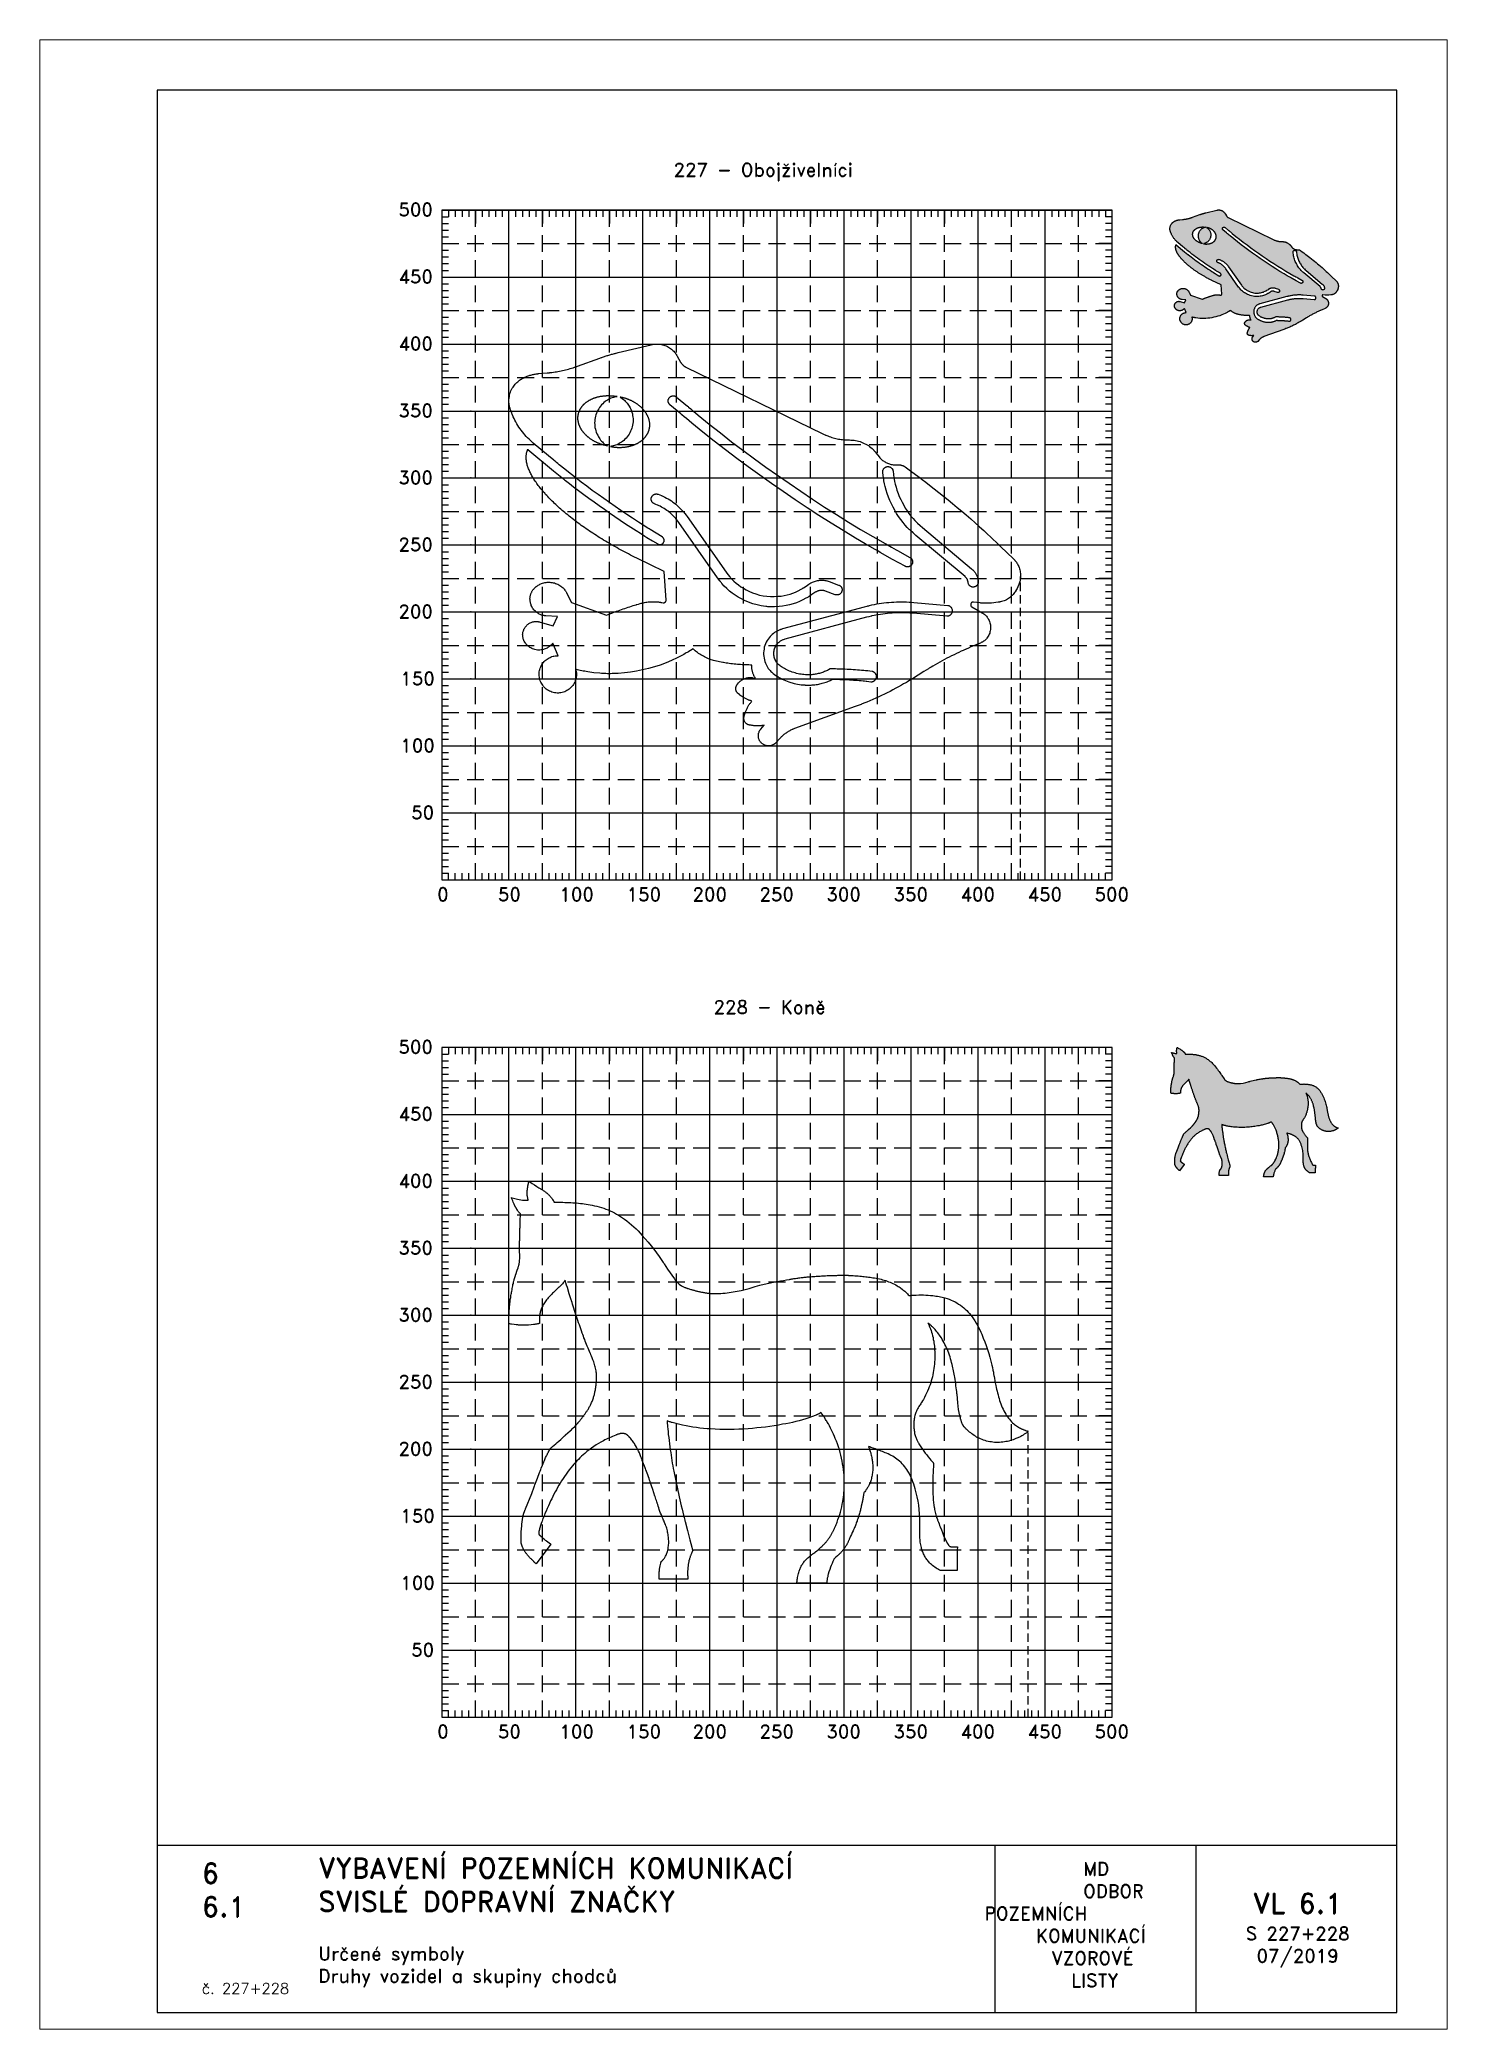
# Paper-space layout '227+228' of a CAD drawing. Header units: millimetres. Extents: x 0 to 210, y 0 to 297.
import ezdxf

# ---------------------------------------------------------------- set-up
doc = ezdxf.new("R2010")
doc.units = ezdxf.units.MM
doc.header["$LTSCALE"] = 5
doc.linetypes.add('ČÁRKOVANÁX2', pattern=[1.5, 1, -0.5])
for name, color, linetype in [('Kóty', 2, 'Continuous'), ('Pomocná', 2, 'Continuous'), ('Rozpiska', 7, 'Continuous'), ('Značka', 7, 'Continuous')]:
    doc.layers.add(name, color=color, linetype=linetype)
doc.layers.add('Rámeček', color=6, linetype='Continuous', plot=False)
doc.styles.get("Standard").update_dxf_attribs({"font": 'romand.shx', "height": 25})

psp = doc.layouts.new('227+228')

# ---------------------------------------------------------------- texts
at = {"layer": 'Kóty', "char_height": 2, "attachment_point": 1}
for s, insert in [('\\pi34.57135;227 - Obojživelníci', (60, 278.6)), ('\\pi40.52376;228 - Koně', (60, 153.6))]:
    psp.add_mtext_dynamic_manual_height_columns(s, width=100, gutter_width=125, heights=[0], dxfattribs=dict(at, insert=insert))
at = {"layer": 'Pomocná', "char_height": 2, "attachment_point": 1}
for s, insert in [('\\pi1.41968;500', (52.09, 272.65)), ('\\pi1.41968;450', (52.09, 262.65)), ('\\pi1.41968;400', (52.09, 252.65)), ('\\pi1.41968;350', (52.09, 242.65)), ('\\pi1.41968;300', (52.09, 232.65)), ('\\pi1.41968;250', (52.09, 222.65)), ('\\pi1.41968;200', (52.09, 212.65)), ('\\pi1.70539;150', (52.09, 202.65)), ('\\pi1.70539;100', (52.09, 192.65)), ('\\pi3.32444;50', (52.09, 182.65)), ('\\pi2.6146;0', (56.68, 170.43)), ('\\pi1.66222;50', (66.69, 170.43)), ('\\pi0.85269;100', (76.68, 170.43)), ('\\pi0.85269;150', (86.71, 170.43)), ('\\pi0.70984;200', (96.68, 170.43)), ('\\pi0.70984;250', (106.67, 170.43)), ('\\pi0.70984;300', (116.66, 170.43)), ('\\pi0.70984;350', (126.68, 170.43)), ('\\pi0.70984;400', (136.67, 170.43)), ('\\pi0.70984;450', (146.68, 170.43)), ('\\pi0.70984;500', (156.67, 170.43)), ('\\pi1.41968;500', (52.09, 147.65)), ('\\pi1.41968;450', (52.09, 137.65)), ('\\pi1.41968;400', (52.09, 127.65)), ('\\pi1.41968;350', (52.09, 117.65)), ('\\pi1.41968;300', (52.09, 107.65)), ('\\pi1.41968;250', (52.09, 97.65)), ('\\pi1.41968;200', (52.09, 87.65)), ('\\pi1.70539;150', (52.09, 77.65)), ('\\pi1.70539;100', (52.09, 67.65)), ('\\pi3.32444;50', (52.09, 57.65)), ('\\pi2.6146;0', (56.68, 45.43)), ('\\pi1.66222;50', (66.69, 45.43)), ('\\pi0.85269;100', (76.68, 45.43)), ('\\pi0.85269;150', (86.71, 45.43)), ('\\pi0.70984;200', (96.68, 45.43)), ('\\pi0.70984;250', (106.67, 45.43)), ('\\pi0.70984;300', (116.66, 45.43)), ('\\pi0.70984;350', (126.68, 45.43)), ('\\pi0.70984;400', (136.67, 45.43)), ('\\pi0.70984;450', (146.68, 45.43)), ('\\pi0.70984;500', (156.67, 45.43))]:
    psp.add_mtext_dynamic_manual_height_columns(s, width=6.5625, gutter_width=100, heights=[0], dxfattribs=dict(at, insert=insert))
at = {"layer": 'Rozpiska', "color": 7}
for s, width, heights, insert, char_height, attachment_point in [('6', 149.0422, [0], (24.17, 24.77), 3, 1), ('{\\C6;VYBAVENÍ POZEMNÍCH KOMUNIKACÍ\\P}SVISLÉ DOPRAVNÍ ZNAČKY{\\H1.34524x; }', 149.0422, [0], (41.56, 25.56), 3, 1), ('\\pi14.7414;{\\C6;MD\\P\\pi2.36044;}ODBOR POZEMNÍCH{\\H1.57143x; }\\P\\pi7.69378;KOMUNIKACÍ{\\H1.5x; }\\P\\pi9.97949;{\\C6;VZOROVÉ\\H1.47619x; \\H0.67742x;\\P\\pi12.93187;LISTY\\H1.26984x; }', 33.1018, [0], (140.95, 24.95), 2, 1), ('6.1', 149.0422, [0], (24.17, 19.78), 3, 1), ('{\\H1.5x;\\C6;VL 6.1\\P\\H0.66667x;S 227+228\\H1.66666x; \\H0.6x;\\P07/2019\\H1.80159x; }', 24.7999, [0], (187.69, 14.78), 2, 5), ('{\\C6;Určené symboly\\P}Druhy vozidel a skupiny chodců{\\H1.83333x; }', 149.0422, [0], (41.56, 12.29), 2, 1), ('{\\C6;č. 227+228}', 18.3305, [2.67], (24.17, 6.88), 1.6, 1)]:
    psp.add_mtext_dynamic_manual_height_columns(s, width=width, gutter_width=100, heights=heights, dxfattribs=dict(at, insert=insert, char_height=char_height, attachment_point=attachment_point))

# ---------------------------------------------------------------- hatches: boundary and pattern name
at = {"layer": 'Značka'}
h = psp.add_hatch(color=249, dxfattribs=at)
h.dxf.hatch_style = 1
h.paths.add_polyline_path([(187, 265.3), (187, 265.31), (187, 265.32), (187, 265.37), (187.02, 265.42), (187.02, 265.42), (187.02, 265.43), (187.03, 265.44), (187.04, 265.45), (187.05, 265.47), (187.05, 265.48), (187.07, 265.49), (187.08, 265.5), (187.09, 265.51), (187.11, 265.52), (187.12, 265.53), (187.13, 265.54), (187.15, 265.55), (187.17, 265.55), (187.18, 265.56), (187.2, 265.56), (187.21, 265.57), (187.23, 265.57), (187.25, 265.57), (187.26, 265.57), (187.28, 265.57), (187.29, 265.57), (187.31, 265.56), (187.32, 265.56), (187.34, 265.55), (187.36, 265.55), (187.37, 265.54), (187.38, 265.53), (187.4, 265.52), (187.41, 265.51), (187.42, 265.5), (187.44, 265.49), (187.44, 265.48), (187.46, 265.47), (187.46, 265.46), (187.46, 265.46), (187.48, 265.42), (187.5, 265.37), (187.5, 265.35), (187.5, 265.34), (187.52, 265.18), (187.54, 265.02), (187.55, 264.99), (187.56, 264.96), (187.58, 264.83), (187.61, 264.71), (187.65, 264.55), (187.69, 264.4), (187.75, 264.25), (187.81, 264.1), (187.88, 263.96), (187.95, 263.81), (188.02, 263.67), (188.1, 263.53), (188.19, 263.4), (188.28, 263.27), (188.38, 263.14), (188.48, 263.02), (188.57, 262.92), (188.66, 262.83), (188.68, 262.81), (188.7, 262.79), (188.83, 262.68), (188.94, 262.57), (191.36, 260.54), (191.39, 260.52), (191.41, 260.49), (191.42, 260.49), (191.43, 260.48), (191.45, 260.46), (191.47, 260.44), (191.49, 260.41), (191.51, 260.38), (191.53, 260.36), (191.55, 260.32), (191.57, 260.29), (191.59, 260.26), (191.61, 260.23), (191.62, 260.2), (191.63, 260.16), (191.65, 260.13), (191.66, 260.1), (191.66, 260.06), (191.67, 260.03), (191.68, 260), (191.68, 259.99), (191.68, 259.99), (191.68, 259.96), (191.69, 259.92), (191.69, 259.91), (191.69, 259.89), (191.68, 259.84), (191.66, 259.79), (191.66, 259.79), (191.66, 259.79), (191.66, 259.77), (191.65, 259.76), (191.64, 259.75), (191.63, 259.73), (191.62, 259.72), (191.61, 259.71), (191.59, 259.7), (191.58, 259.69), (191.57, 259.68), (191.55, 259.67), (191.54, 259.67), (191.53, 259.66), (191.51, 259.65), (191.49, 259.65), (191.47, 259.65), (191.46, 259.65), (191.44, 259.64), (191.43, 259.64), (191.41, 259.65), (191.39, 259.65), (191.38, 259.65), (191.36, 259.66), (191.35, 259.66), (191.33, 259.67), (191.32, 259.67), (191.3, 259.68), (191.29, 259.69), (191.28, 259.7), (191.26, 259.71), (191.25, 259.73), (191.24, 259.74), (191.24, 259.75), (191.23, 259.75), (191.23, 259.75), (191.2, 259.8), (191.19, 259.85), (191.19, 259.86), (191.18, 259.87), (191.18, 259.89), (191.18, 259.91), (191.18, 259.91), (191.18, 259.91), (191.18, 259.93), (191.18, 259.94), (191.17, 259.95), (191.16, 259.97), (191.16, 259.98), (191.16, 260), (191.15, 260.01), (191.14, 260.03), (191.13, 260.04), (191.12, 260.06), (191.12, 260.07), (191.11, 260.09), (191.1, 260.1), (191.09, 260.11), (191.08, 260.12), (191.07, 260.13), (191.07, 260.13), (191.07, 260.13), (191.05, 260.14), (191.04, 260.16), (188.62, 262.19), (188.48, 262.31), (188.35, 262.43), (188.33, 262.45), (188.3, 262.48), (188.2, 262.58), (188.1, 262.69), (187.99, 262.83), (187.88, 262.97), (187.77, 263.11), (187.67, 263.27), (187.59, 263.42), (187.5, 263.58), (187.42, 263.74), (187.34, 263.9), (187.27, 264.07), (187.21, 264.24), (187.16, 264.41), (187.11, 264.59), (187.08, 264.73), (187.05, 264.87), (187.05, 264.91), (187.05, 264.94), (187.02, 265.12)], flags=16)
edge = h.paths.add_edge_path(flags=16)
edge.add_line((186.4, 255), (186.42, 254.99))
edge.add_line((186.42, 254.99), (186.43, 254.99))
edge.add_line((186.43, 254.99), (186.43, 254.99))
edge.add_line((186.43, 254.99), (186.44, 254.99))
edge.add_line((186.44, 254.99), (186.44, 254.99))
edge.add_line((186.44, 254.99), (186.46, 254.99))
edge.add_line((186.46, 254.99), (186.47, 255))
edge.add_line((186.47, 255), (186.48, 255))
edge.add_line((186.48, 255), (186.5, 255))
edge.add_line((186.5, 255), (186.51, 255.01))
edge.add_line((186.51, 255.01), (186.52, 255.01))
edge.add_line((186.52, 255.01), (186.53, 255.01))
edge.add_line((186.53, 255.01), (186.55, 255.02))
edge.add_line((186.55, 255.02), (186.56, 255.03))
edge.add_line((186.56, 255.03), (186.57, 255.04))
edge.add_line((186.57, 255.04), (186.59, 255.05))
edge.add_line((186.59, 255.05), (186.6, 255.06))
edge.add_line((186.6, 255.06), (186.61, 255.07))
edge.add_line((186.61, 255.07), (186.63, 255.08))
edge.add_line((186.63, 255.08), (186.63, 255.09))
edge.add_line((186.63, 255.09), (186.65, 255.11))
edge.add_line((186.65, 255.11), (186.65, 255.12))
edge.add_line((186.65, 255.12), (186.66, 255.13))
edge.add_line((186.66, 255.13), (186.67, 255.15))
edge.add_line((186.67, 255.15), (186.67, 255.15))
edge.add_line((186.67, 255.15), (186.67, 255.16))
edge.add_line((186.67, 255.16), (186.69, 255.22))
edge.add_line((186.69, 255.22), (186.69, 255.28))
edge.add_line((186.69, 255.28), (186.67, 255.35))
edge.add_line((186.67, 255.35), (186.63, 255.4))
edge.add_line((186.63, 255.4), (186.63, 255.4))
edge.add_line((186.63, 255.4), (186.63, 255.41))
edge.add_line((186.63, 255.41), (186.62, 255.42))
edge.add_line((186.62, 255.42), (186.61, 255.43))
edge.add_line((186.61, 255.43), (186.6, 255.44))
edge.add_line((186.6, 255.44), (186.59, 255.44))
edge.add_line((186.59, 255.44), (186.59, 255.45))
edge.add_line((186.59, 255.45), (186.58, 255.45))
edge.add_line((186.58, 255.45), (186.55, 255.47))
edge.add_line((186.55, 255.47), (186.54, 255.48))
edge.add_line((186.54, 255.48), (186.53, 255.48))
edge.add_line((186.53, 255.48), (186.53, 255.48))
edge.add_line((186.53, 255.48), (186.51, 255.49))
edge.add_line((186.51, 255.49), (186.5, 255.49))
edge.add_line((186.5, 255.49), (186.5, 255.49))
edge.add_line((186.5, 255.49), (186.49, 255.49))
edge.add_line((186.49, 255.49), (186.49, 255.49))
edge.add_line((186.49, 255.49), (186.48, 255.49))
edge.add_line((186.48, 255.49), (186.47, 255.5))
edge.add_line((186.47, 255.5), (186.36, 255.51))
edge.add_line((186.36, 255.51), (186.26, 255.52))
edge.add_line((186.26, 255.52), (186.24, 255.52))
edge.add_line((186.24, 255.52), (186.22, 255.52))
edge.add_line((186.22, 255.52), (186.14, 255.53))
edge.add_line((186.14, 255.53), (186.06, 255.54))
edge.add_line((186.06, 255.54), (185.96, 255.55))
edge.add_line((185.96, 255.55), (185.86, 255.56))
edge.add_line((185.86, 255.56), (185.75, 255.57))
edge.add_line((185.75, 255.57), (185.65, 255.58))
edge.add_line((185.65, 255.58), (185.55, 255.58))
edge.add_line((185.55, 255.58), (185.45, 255.59))
edge.add_line((185.45, 255.59), (185.34, 255.6))
edge.add_line((185.34, 255.6), (185.24, 255.6))
edge.add_line((185.24, 255.6), (185.14, 255.61))
edge.add_line((185.14, 255.61), (185.04, 255.61))
edge.add_line((185.04, 255.61), (184.93, 255.61))
edge.add_line((184.93, 255.61), (184.84, 255.62))
edge.add_line((184.84, 255.62), (184.75, 255.62))
edge.add_line((184.75, 255.62), (184.67, 255.62))
edge.add_line((184.67, 255.62), (184.65, 255.62))
edge.add_line((184.65, 255.62), (184.63, 255.62))
edge.add_line((184.63, 255.62), (184.53, 255.62))
edge.add_line((184.53, 255.62), (184.41, 255.62))
edge.add_line((184.41, 255.62), (184.34, 255.58))
edge.add_line((184.34, 255.58), (184.29, 255.56))
edge.add_line((184.29, 255.56), (184.28, 255.55))
edge.add_line((184.28, 255.55), (184.27, 255.55))
edge.add_line((184.27, 255.55), (184.23, 255.53))
edge.add_line((184.23, 255.53), (184.19, 255.51))
edge.add_line((184.19, 255.51), (184.14, 255.49))
edge.add_line((184.14, 255.49), (184.09, 255.47))
edge.add_line((184.09, 255.47), (184.04, 255.45))
edge.add_line((184.04, 255.45), (183.99, 255.43))
edge.add_line((183.99, 255.43), (183.93, 255.42))
edge.add_line((183.93, 255.42), (183.88, 255.4))
edge.add_line((183.88, 255.4), (183.83, 255.39))
edge.add_line((183.83, 255.39), (183.78, 255.38))
edge.add_line((183.78, 255.38), (183.72, 255.36))
edge.add_line((183.72, 255.36), (183.67, 255.36))
edge.add_line((183.67, 255.36), (183.62, 255.35))
edge.add_line((183.62, 255.35), (183.56, 255.34))
edge.add_line((183.56, 255.34), (183.51, 255.34))
edge.add_line((183.51, 255.34), (183.45, 255.33))
edge.add_line((183.45, 255.33), (183.44, 255.33))
edge.add_line((183.44, 255.33), (183.43, 255.33))
edge.add_line((183.43, 255.33), (183.41, 255.33))
edge.add_line((183.41, 255.33), (183.41, 255.33))
edge.add_line((183.41, 255.33), (183.4, 255.33))
edge.add_line((183.4, 255.33), (183.4, 255.33))
edge.add_line((183.4, 255.33), (183.35, 255.33))
edge.add_line((183.35, 255.33), (183.27, 255.33))
edge.add_line((183.27, 255.33), (183.27, 255.33))
edge.add_line((183.27, 255.33), (183.26, 255.33))
edge.add_line((183.26, 255.33), (183.25, 255.33))
edge.add_line((183.25, 255.33), (183.24, 255.33))
edge.add_line((183.24, 255.33), (183.22, 255.33))
edge.add_line((183.22, 255.33), (183.2, 255.34))
edge.add_line((183.2, 255.34), (183.12, 255.34))
edge.add_line((183.12, 255.34), (183.05, 255.35))
edge.add_line((183.05, 255.35), (182.98, 255.36))
edge.add_line((182.98, 255.36), (182.91, 255.37))
edge.add_line((182.91, 255.37), (182.83, 255.39))
edge.add_line((182.83, 255.39), (182.76, 255.4))
edge.add_line((182.76, 255.4), (182.69, 255.42))
edge.add_line((182.69, 255.42), (182.62, 255.44))
edge.add_line((182.62, 255.44), (182.55, 255.47))
edge.add_line((182.55, 255.47), (182.48, 255.49))
edge.add_line((182.48, 255.49), (182.41, 255.52))
edge.add_line((182.41, 255.52), (182.35, 255.55))
edge.add_line((182.35, 255.55), (182.28, 255.58))
edge.add_line((182.28, 255.58), (182.21, 255.61))
edge.add_line((182.21, 255.61), (182.16, 255.64))
edge.add_line((182.16, 255.64), (182.11, 255.67))
edge.add_line((182.11, 255.67), (182.1, 255.68))
edge.add_line((182.1, 255.68), (182.09, 255.69))
edge.add_line((182.09, 255.69), (182.02, 255.73))
edge.add_line((182.02, 255.73), (181.96, 255.77))
edge.add_line((181.96, 255.77), (181.93, 255.79))
edge.add_line((181.93, 255.79), (181.89, 255.82))
edge.add_line((181.89, 255.82), (181.89, 255.83))
edge.add_line((181.89, 255.83), (181.89, 255.83))
edge.add_line((181.89, 255.83), (181.86, 255.85))
edge.add_line((181.86, 255.85), (181.83, 255.88))
edge.add_line((181.83, 255.88), (181.81, 255.91))
edge.add_line((181.81, 255.91), (181.78, 255.94))
edge.add_line((181.78, 255.94), (181.76, 255.98))
edge.add_line((181.76, 255.98), (181.74, 256.02))
edge.add_line((181.74, 256.02), (181.72, 256.05))
edge.add_line((181.72, 256.05), (181.7, 256.09))
edge.add_line((181.7, 256.09), (181.68, 256.14))
edge.add_line((181.68, 256.14), (181.67, 256.19))
edge.add_line((181.67, 256.19), (181.65, 256.25))
edge.add_line((181.65, 256.25), (181.65, 256.3))
edge.add_line((181.65, 256.3), (181.64, 256.35))
edge.add_line((181.64, 256.35), (181.64, 256.4))
edge.add_line((181.64, 256.4), (181.65, 256.46))
edge.add_line((181.65, 256.46), (181.65, 256.51))
edge.add_line((181.65, 256.51), (181.67, 256.56))
edge.add_line((181.67, 256.56), (181.68, 256.61))
edge.add_line((181.68, 256.61), (181.7, 256.66))
edge.add_line((181.7, 256.66), (181.72, 256.71))
edge.add_line((181.72, 256.71), (181.75, 256.76))
edge.add_line((181.75, 256.76), (181.77, 256.8))
edge.add_line((181.77, 256.8), (181.81, 256.84))
edge.add_line((181.81, 256.84), (181.84, 256.88))
edge.add_line((181.84, 256.88), (181.87, 256.91))
edge.add_line((181.87, 256.91), (181.9, 256.94))
edge.add_line((181.9, 256.94), (181.93, 256.97))
edge.add_line((181.93, 256.97), (181.97, 257))
edge.add_line((181.97, 257), (182, 257.02))
edge.add_line((182, 257.02), (182.04, 257.04))
edge.add_line((182.04, 257.04), (182.07, 257.05))
edge.add_line((182.07, 257.05), (182.1, 257.07))
edge.add_line((182.1, 257.07), (182.11, 257.07))
edge.add_line((182.11, 257.07), (182.12, 257.07))
edge.add_line((182.12, 257.07), (182.16, 257.09))
edge.add_line((182.16, 257.09), (182.2, 257.1))
edge.add_line((182.2, 257.1), (186.22, 258.18))
edge.add_line((186.22, 258.18), (186.32, 258.2))
edge.add_line((186.32, 258.2), (186.44, 258.23))
edge.add_line((186.44, 258.23), (186.46, 258.24))
edge.add_line((186.46, 258.24), (186.48, 258.24))
edge.add_line((186.48, 258.24), (186.57, 258.26))
edge.add_line((186.57, 258.26), (186.66, 258.28))
edge.add_line((186.66, 258.28), (186.77, 258.3))
edge.add_line((186.77, 258.3), (186.89, 258.32))
edge.add_line((186.89, 258.32), (187, 258.34))
edge.add_line((187, 258.34), (187.11, 258.35))
edge.add_line((187.11, 258.35), (187.23, 258.36))
edge.add_line((187.23, 258.36), (187.34, 258.37))
edge.add_line((187.34, 258.37), (187.46, 258.38))
edge.add_line((187.46, 258.38), (187.58, 258.39))
edge.add_line((187.58, 258.39), (187.69, 258.4))
edge.add_line((187.69, 258.4), (187.8, 258.4))
edge.add_line((187.8, 258.4), (187.92, 258.4))
edge.add_arc((187.91, 253.72), 4.68, 88.5934, 89.9641, ccw=False)
edge.add_line((188.03, 258.4), (188.14, 258.4))
edge.add_line((188.14, 258.4), (188.26, 258.39))
edge.add_line((188.26, 258.39), (188.29, 258.39))
edge.add_line((188.29, 258.39), (188.32, 258.39))
edge.add_line((188.32, 258.39), (188.34, 258.39))
edge.add_line((188.34, 258.39), (188.37, 258.38))
edge.add_line((188.37, 258.38), (188.37, 258.38))
edge.add_line((188.37, 258.38), (188.37, 258.38))
edge.add_line((188.37, 258.38), (188.49, 258.37))
edge.add_line((188.49, 258.37), (190.14, 258.23))
edge.add_line((190.14, 258.23), (190.16, 258.23))
edge.add_line((190.16, 258.23), (190.17, 258.23))
edge.add_line((190.17, 258.23), (190.17, 258.23))
edge.add_line((190.17, 258.23), (190.18, 258.23))
edge.add_line((190.18, 258.23), (190.19, 258.23))
edge.add_line((190.19, 258.23), (190.2, 258.23))
edge.add_line((190.2, 258.23), (190.21, 258.23))
edge.add_line((190.21, 258.23), (190.22, 258.23))
edge.add_line((190.22, 258.23), (190.24, 258.24))
edge.add_line((190.24, 258.24), (190.25, 258.24))
edge.add_line((190.25, 258.24), (190.26, 258.25))
edge.add_line((190.26, 258.25), (190.28, 258.25))
edge.add_line((190.28, 258.25), (190.29, 258.26))
edge.add_line((190.29, 258.26), (190.3, 258.27))
edge.add_line((190.3, 258.27), (190.31, 258.28))
edge.add_line((190.31, 258.28), (190.33, 258.29))
edge.add_line((190.33, 258.29), (190.34, 258.3))
edge.add_line((190.34, 258.3), (190.35, 258.31))
edge.add_line((190.35, 258.31), (190.37, 258.32))
edge.add_line((190.37, 258.32), (190.37, 258.34))
edge.add_line((190.37, 258.34), (190.38, 258.35))
edge.add_line((190.38, 258.35), (190.39, 258.36))
edge.add_line((190.39, 258.36), (190.4, 258.38))
edge.add_line((190.4, 258.38), (190.4, 258.39))
edge.add_line((190.4, 258.39), (190.41, 258.39))
edge.add_line((190.41, 258.39), (190.41, 258.4))
edge.add_line((190.41, 258.4), (190.42, 258.46))
edge.add_line((190.42, 258.46), (190.42, 258.52))
edge.add_line((190.42, 258.52), (190.39, 258.59))
edge.add_line((190.39, 258.59), (190.37, 258.64))
edge.add_line((190.37, 258.64), (190.36, 258.64))
edge.add_line((190.36, 258.64), (190.35, 258.65))
edge.add_line((190.35, 258.65), (190.35, 258.66))
edge.add_line((190.35, 258.66), (190.34, 258.67))
edge.add_line((190.34, 258.67), (190.33, 258.68))
edge.add_line((190.33, 258.68), (190.31, 258.69))
edge.add_line((190.31, 258.69), (190.3, 258.69))
edge.add_line((190.3, 258.69), (190.29, 258.7))
edge.add_line((190.29, 258.7), (190.28, 258.71))
edge.add_line((190.28, 258.71), (190.27, 258.71))
edge.add_line((190.27, 258.71), (190.26, 258.72))
edge.add_line((190.26, 258.72), (190.24, 258.72))
edge.add_line((190.24, 258.72), (190.23, 258.73))
edge.add_line((190.23, 258.73), (190.22, 258.73))
edge.add_line((190.22, 258.73), (190.22, 258.73))
edge.add_line((190.22, 258.73), (190.22, 258.73))
edge.add_line((190.22, 258.73), (190.2, 258.73))
edge.add_line((190.2, 258.73), (190.19, 258.73))
edge.add_line((190.19, 258.73), (188.53, 258.88))
edge.add_line((188.53, 258.88), (188.41, 258.89))
edge.add_line((188.41, 258.89), (188.4, 258.89))
edge.add_line((188.4, 258.89), (188.4, 258.89))
edge.add_line((188.4, 258.89), (188.37, 258.89))
edge.add_line((188.37, 258.89), (188.35, 258.89))
edge.add_line((188.35, 258.89), (188.32, 258.89))
edge.add_line((188.32, 258.89), (188.29, 258.89))
edge.add_line((188.29, 258.89), (188.16, 258.9))
edge.add_line((188.16, 258.9), (188.04, 258.9))
edge.add_line((188.04, 258.9), (187.92, 258.9))
edge.add_arc((187.91, 252.34), 6.57, 89.9669, 91.0584)
edge.add_line((187.79, 258.9), (187.67, 258.9))
edge.add_line((187.67, 258.9), (187.54, 258.89))
edge.add_line((187.54, 258.89), (187.42, 258.89))
edge.add_line((187.42, 258.89), (187.3, 258.88))
edge.add_line((187.3, 258.88), (187.17, 258.87))
edge.add_line((187.17, 258.87), (187.05, 258.85))
edge.add_line((187.05, 258.85), (186.93, 258.84))
edge.add_line((186.93, 258.84), (186.81, 258.82))
edge.add_line((186.81, 258.82), (186.69, 258.8))
edge.add_line((186.69, 258.8), (186.57, 258.78))
edge.add_line((186.57, 258.78), (186.44, 258.75))
edge.add_line((186.44, 258.75), (186.32, 258.72))
edge.add_line((186.32, 258.72), (186.29, 258.72))
edge.add_line((186.29, 258.72), (186.26, 258.71))
edge.add_line((186.26, 258.71), (186.24, 258.7))
edge.add_line((186.24, 258.7), (186.22, 258.7))
edge.add_line((186.22, 258.7), (186.21, 258.69))
edge.add_line((186.21, 258.69), (186.21, 258.69))
edge.add_line((186.21, 258.69), (186.09, 258.66))
edge.add_line((186.09, 258.66), (182.06, 257.59))
edge.add_line((182.06, 257.59), (182, 257.57))
edge.add_line((182, 257.57), (182, 257.56))
edge.add_line((182, 257.56), (181.99, 257.56))
edge.add_line((181.99, 257.56), (181.98, 257.56))
edge.add_line((181.98, 257.56), (181.96, 257.55))
edge.add_line((181.96, 257.55), (181.95, 257.55))
edge.add_line((181.95, 257.55), (181.93, 257.54))
edge.add_line((181.93, 257.54), (181.87, 257.52))
edge.add_line((181.87, 257.52), (181.81, 257.48))
edge.add_line((181.81, 257.48), (181.74, 257.45))
edge.add_line((181.74, 257.45), (181.68, 257.41))
edge.add_line((181.68, 257.41), (181.62, 257.37))
edge.add_line((181.62, 257.37), (181.57, 257.32))
edge.add_line((181.57, 257.32), (181.52, 257.27))
edge.add_line((181.52, 257.27), (181.47, 257.22))
edge.add_line((181.47, 257.22), (181.41, 257.16))
edge.add_line((181.41, 257.16), (181.36, 257.09))
edge.add_line((181.36, 257.09), (181.31, 257.01))
edge.add_line((181.31, 257.01), (181.27, 256.93))
edge.add_line((181.27, 256.93), (181.23, 256.85))
edge.add_line((181.23, 256.85), (181.2, 256.77))
edge.add_line((181.2, 256.77), (181.17, 256.68))
edge.add_line((181.17, 256.68), (181.16, 256.6))
edge.add_line((181.16, 256.6), (181.15, 256.51))
edge.add_line((181.15, 256.51), (181.14, 256.42))
edge.add_line((181.14, 256.42), (181.14, 256.33))
edge.add_line((181.14, 256.33), (181.15, 256.24))
edge.add_line((181.15, 256.24), (181.16, 256.15))
edge.add_line((181.16, 256.15), (181.18, 256.07))
edge.add_line((181.18, 256.07), (181.21, 255.98))
edge.add_line((181.21, 255.98), (181.23, 255.9))
edge.add_line((181.23, 255.9), (181.27, 255.84))
edge.add_line((181.27, 255.84), (181.29, 255.77))
edge.add_line((181.29, 255.77), (181.33, 255.71))
edge.add_line((181.33, 255.71), (181.37, 255.65))
edge.add_line((181.37, 255.65), (181.41, 255.59))
edge.add_line((181.41, 255.59), (181.46, 255.54))
edge.add_line((181.46, 255.54), (181.5, 255.5))
edge.add_line((181.5, 255.5), (181.54, 255.46))
edge.add_line((181.54, 255.46), (181.56, 255.45))
edge.add_line((181.56, 255.45), (181.56, 255.44))
edge.add_line((181.56, 255.44), (181.62, 255.4))
edge.add_line((181.62, 255.4), (181.67, 255.35))
edge.add_line((181.67, 255.35), (181.75, 255.31))
edge.add_line((181.75, 255.31), (181.82, 255.26))
edge.add_line((181.82, 255.26), (181.84, 255.25))
edge.add_line((181.84, 255.25), (181.85, 255.24))
edge.add_line((181.85, 255.24), (181.91, 255.2))
edge.add_line((181.91, 255.2), (181.98, 255.17))
edge.add_line((181.98, 255.17), (182.06, 255.13))
edge.add_line((182.06, 255.13), (182.14, 255.09))
edge.add_line((182.14, 255.09), (182.21, 255.05))
edge.add_line((182.21, 255.05), (182.3, 255.02))
edge.add_line((182.3, 255.02), (182.39, 254.99))
edge.add_line((182.39, 254.99), (182.47, 254.96))
edge.add_line((182.47, 254.96), (182.55, 254.94))
edge.add_line((182.55, 254.94), (182.64, 254.91))
edge.add_line((182.64, 254.91), (182.73, 254.89))
edge.add_line((182.73, 254.89), (182.81, 254.87))
edge.add_line((182.81, 254.87), (182.9, 254.86))
edge.add_line((182.9, 254.86), (182.99, 254.85))
edge.add_line((182.99, 254.85), (183.08, 254.84))
edge.add_line((183.08, 254.84), (183.17, 254.83))
edge.add_line((183.17, 254.83), (183.19, 254.83))
edge.add_line((183.19, 254.83), (183.21, 254.83))
edge.add_line((183.21, 254.83), (183.23, 254.83))
edge.add_line((183.23, 254.83), (183.25, 254.83))
edge.add_line((183.25, 254.83), (183.25, 254.83))
edge.add_line((183.25, 254.83), (183.25, 254.83))
edge.add_line((183.25, 254.83), (183.34, 254.83))
edge.add_line((183.34, 254.83), (183.41, 254.83))
edge.add_line((183.41, 254.83), (183.41, 254.83))
edge.add_line((183.41, 254.83), (183.41, 254.83))
edge.add_line((183.41, 254.83), (183.43, 254.83))
edge.add_line((183.43, 254.83), (183.44, 254.83))
edge.add_line((183.44, 254.83), (183.45, 254.83))
edge.add_line((183.45, 254.83), (183.47, 254.83))
edge.add_line((183.47, 254.83), (183.53, 254.83))
edge.add_line((183.53, 254.83), (183.6, 254.84))
edge.add_line((183.6, 254.84), (183.66, 254.85))
edge.add_line((183.66, 254.85), (183.72, 254.85))
edge.add_line((183.72, 254.85), (183.78, 254.86))
edge.add_line((183.78, 254.86), (183.85, 254.88))
edge.add_line((183.85, 254.88), (183.91, 254.89))
edge.add_line((183.91, 254.89), (183.97, 254.9))
edge.add_line((183.97, 254.9), (184.03, 254.92))
edge.add_line((184.03, 254.92), (184.08, 254.94))
edge.add_line((184.08, 254.94), (184.15, 254.95))
edge.add_line((184.15, 254.95), (184.21, 254.97))
edge.add_line((184.21, 254.97), (184.27, 255))
edge.add_line((184.27, 255), (184.33, 255.02))
edge.add_line((184.33, 255.02), (184.37, 255.04))
edge.add_line((184.37, 255.04), (184.42, 255.06))
edge.add_line((184.42, 255.06), (184.43, 255.07))
edge.add_line((184.43, 255.07), (184.44, 255.07))
edge.add_line((184.44, 255.07), (184.49, 255.1))
edge.add_line((184.49, 255.1), (184.53, 255.12))
edge.add_line((184.53, 255.12), (184.61, 255.12))
edge.add_line((184.61, 255.12), (184.7, 255.11))
edge.add_line((184.7, 255.11), (184.72, 255.11))
edge.add_line((184.72, 255.11), (184.74, 255.11))
edge.add_line((184.74, 255.11), (184.82, 255.11))
edge.add_line((184.82, 255.11), (184.89, 255.11))
edge.add_line((184.89, 255.11), (184.99, 255.11))
edge.add_line((184.99, 255.11), (185.08, 255.1))
edge.add_line((185.08, 255.1), (185.18, 255.1))
edge.add_line((185.18, 255.1), (185.27, 255.1))
edge.add_line((185.27, 255.1), (185.36, 255.09))
edge.add_line((185.36, 255.09), (185.46, 255.08))
edge.add_line((185.46, 255.08), (185.55, 255.08))
edge.add_line((185.55, 255.08), (185.65, 255.07))
edge.add_line((185.65, 255.07), (185.74, 255.06))
edge.add_line((185.74, 255.06), (185.84, 255.06))
edge.add_line((185.84, 255.06), (185.93, 255.05))
edge.add_line((185.93, 255.05), (186.03, 255.04))
edge.add_line((186.03, 255.04), (186.1, 255.03))
edge.add_line((186.1, 255.03), (186.18, 255.02))
edge.add_line((186.18, 255.02), (186.2, 255.02))
edge.add_line((186.2, 255.02), (186.21, 255.02))
edge.add_line((186.21, 255.02), (186.31, 255.01))
edge.add_line((186.31, 255.01), (186.4, 255))
edge = h.paths.add_edge_path(flags=16)
edge.add_line((175.78, 263.74), (175.77, 263.74))
edge.add_line((175.77, 263.74), (175.76, 263.74))
edge.add_line((175.76, 263.74), (175.76, 263.75))
edge.add_line((175.76, 263.75), (175.75, 263.75))
edge.add_line((175.75, 263.75), (175.75, 263.75))
edge.add_line((175.75, 263.75), (175.73, 263.76))
edge.add_line((175.73, 263.76), (175.73, 263.77))
edge.add_line((175.73, 263.77), (175.71, 263.77))
edge.add_line((175.71, 263.77), (175.7, 263.78))
edge.add_line((175.7, 263.78), (175.69, 263.79))
edge.add_line((175.69, 263.79), (175.69, 263.8))
edge.add_line((175.69, 263.8), (175.67, 263.81))
edge.add_line((175.67, 263.81), (175.67, 263.82))
edge.add_line((175.67, 263.82), (175.66, 263.84))
edge.add_line((175.66, 263.84), (175.65, 263.85))
edge.add_line((175.65, 263.85), (175.64, 263.87))
edge.add_line((175.64, 263.87), (175.64, 263.88))
edge.add_line((175.64, 263.88), (175.63, 263.9))
edge.add_line((175.63, 263.9), (175.62, 263.91))
edge.add_line((175.62, 263.91), (175.62, 263.93))
edge.add_line((175.62, 263.93), (175.62, 263.94))
edge.add_line((175.62, 263.94), (175.62, 263.96))
edge.add_line((175.62, 263.96), (175.62, 263.98))
edge.add_line((175.62, 263.98), (175.62, 263.99))
edge.add_line((175.62, 263.99), (175.62, 264.01))
edge.add_line((175.62, 264.01), (175.62, 264.03))
edge.add_line((175.62, 264.03), (175.63, 264.04))
edge.add_line((175.63, 264.04), (175.64, 264.06))
edge.add_line((175.64, 264.06), (175.64, 264.07))
edge.add_line((175.64, 264.07), (175.64, 264.09))
edge.add_line((175.64, 264.09), (175.66, 264.1))
edge.add_line((175.66, 264.1), (175.66, 264.12))
edge.add_line((175.66, 264.12), (175.67, 264.13))
edge.add_line((175.67, 264.13), (175.68, 264.14))
edge.add_line((175.68, 264.14), (175.69, 264.16))
edge.add_line((175.69, 264.16), (175.71, 264.17))
edge.add_line((175.71, 264.17), (175.72, 264.18))
edge.add_line((175.72, 264.18), (175.73, 264.19))
edge.add_line((175.73, 264.19), (175.75, 264.19))
edge.add_line((175.75, 264.19), (175.76, 264.2))
edge.add_line((175.76, 264.2), (175.78, 264.21))
edge.add_line((175.78, 264.21), (175.79, 264.21))
edge.add_line((175.79, 264.21), (175.81, 264.22))
edge.add_line((175.81, 264.22), (175.83, 264.22))
edge.add_line((175.83, 264.22), (175.84, 264.22))
edge.add_line((175.84, 264.22), (175.85, 264.22))
edge.add_line((175.85, 264.22), (175.87, 264.23))
edge.add_line((175.87, 264.23), (175.88, 264.23))
edge.add_line((175.88, 264.23), (175.89, 264.22))
edge.add_line((175.89, 264.22), (175.91, 264.22))
edge.add_line((175.91, 264.22), (175.92, 264.22))
edge.add_line((175.92, 264.22), (175.93, 264.22))
edge.add_line((175.93, 264.22), (175.93, 264.22))
edge.add_line((175.93, 264.22), (175.93, 264.22))
edge.add_line((175.93, 264.22), (175.94, 264.21))
edge.add_line((175.94, 264.21), (175.96, 264.21))
edge.add_line((175.96, 264.21), (176.04, 264.18))
edge.add_line((176.04, 264.18), (176.12, 264.14))
edge.add_line((176.12, 264.14), (176.14, 264.14))
edge.add_line((176.14, 264.14), (176.16, 264.13))
edge.add_line((176.16, 264.13), (176.23, 264.1))
edge.add_line((176.23, 264.1), (176.29, 264.06))
edge.add_line((176.29, 264.06), (176.37, 264.02))
edge.add_line((176.37, 264.02), (176.45, 263.98))
edge.add_line((176.45, 263.98), (176.53, 263.93))
edge.add_line((176.53, 263.93), (176.61, 263.88))
edge.add_line((176.61, 263.88), (176.68, 263.83))
edge.add_line((176.68, 263.83), (176.75, 263.77))
edge.add_line((176.75, 263.77), (176.83, 263.72))
edge.add_line((176.83, 263.72), (176.9, 263.66))
edge.add_line((176.9, 263.66), (176.97, 263.6))
edge.add_line((176.97, 263.6), (177.03, 263.53))
edge.add_line((177.03, 263.53), (177.1, 263.47))
edge.add_line((177.1, 263.47), (177.16, 263.4))
edge.add_line((177.16, 263.4), (177.21, 263.34))
edge.add_line((177.21, 263.34), (177.26, 263.29))
edge.add_line((177.26, 263.29), (177.27, 263.27))
edge.add_line((177.27, 263.27), (177.28, 263.26))
edge.add_line((177.28, 263.26), (177.33, 263.19))
edge.add_line((177.33, 263.19), (177.39, 263.11))
edge.add_line((177.39, 263.11), (179.3, 260.39))
edge.add_line((179.3, 260.39), (179.38, 260.27))
edge.add_line((179.38, 260.27), (179.48, 260.15))
edge.add_line((179.48, 260.15), (179.49, 260.13))
edge.add_line((179.49, 260.13), (179.51, 260.11))
edge.add_line((179.51, 260.11), (179.59, 260.02))
edge.add_line((179.59, 260.02), (179.68, 259.94))
edge.add_line((179.68, 259.94), (179.79, 259.84))
edge.add_line((179.79, 259.84), (179.9, 259.75))
edge.add_line((179.9, 259.75), (180.03, 259.66))
edge.add_line((180.03, 259.66), (180.15, 259.58))
edge.add_line((180.15, 259.58), (180.28, 259.51))
edge.add_line((180.28, 259.51), (180.42, 259.45))
edge.add_line((180.42, 259.45), (180.59, 259.37))
edge.add_line((180.59, 259.37), (180.76, 259.31))
edge.add_line((180.76, 259.31), (180.94, 259.26))
edge.add_line((180.94, 259.26), (181.11, 259.22))
edge.add_line((181.11, 259.22), (181.3, 259.19))
edge.add_line((181.3, 259.19), (181.48, 259.18))
edge.add_arc((181.57, 261.75), 2.57, 267.9879, 272.0939)
edge.add_line((181.67, 259.18), (181.86, 259.19))
edge.add_line((181.86, 259.19), (182, 259.21))
edge.add_line((182, 259.21), (182.16, 259.23))
edge.add_line((182.16, 259.23), (182.3, 259.26))
edge.add_line((182.3, 259.26), (182.44, 259.3))
edge.add_line((182.44, 259.3), (182.58, 259.34))
edge.add_line((182.58, 259.34), (182.71, 259.4))
edge.add_line((182.71, 259.4), (182.85, 259.46))
edge.add_line((182.85, 259.46), (182.98, 259.54))
edge.add_line((182.98, 259.54), (183.01, 259.55))
edge.add_line((183.01, 259.55), (183.04, 259.57))
edge.add_line((183.04, 259.57), (183.07, 259.59))
edge.add_line((183.07, 259.59), (183.09, 259.6))
edge.add_line((183.09, 259.6), (183.1, 259.61))
edge.add_line((183.1, 259.61), (183.1, 259.61))
edge.add_line((183.1, 259.61), (183.24, 259.69))
edge.add_line((183.24, 259.69), (183.37, 259.79))
edge.add_line((183.37, 259.79), (183.41, 259.82))
edge.add_line((183.41, 259.82), (183.45, 259.84))
edge.add_line((183.45, 259.84), (183.46, 259.85))
edge.add_line((183.46, 259.85), (183.47, 259.85))
edge.add_line((183.47, 259.85), (183.51, 259.87))
edge.add_line((183.51, 259.87), (183.54, 259.89))
edge.add_line((183.54, 259.89), (183.6, 259.91))
edge.add_line((183.6, 259.91), (183.64, 259.93))
edge.add_line((183.64, 259.93), (183.7, 259.94))
edge.add_line((183.7, 259.94), (183.74, 259.96))
edge.add_line((183.74, 259.96), (183.79, 259.97))
edge.add_line((183.79, 259.97), (183.85, 259.97))
edge.add_line((183.85, 259.97), (183.9, 259.98))
edge.add_line((183.9, 259.98), (183.95, 259.98))
edge.add_line((183.95, 259.98), (184, 259.99))
edge.add_line((184, 259.99), (184.06, 259.98))
edge.add_line((184.06, 259.98), (184.1, 259.98))
edge.add_line((184.1, 259.98), (184.16, 259.97))
edge.add_line((184.16, 259.97), (184.2, 259.96))
edge.add_line((184.2, 259.96), (184.24, 259.95))
edge.add_line((184.24, 259.95), (184.25, 259.95))
edge.add_line((184.25, 259.95), (184.26, 259.95))
edge.add_line((184.26, 259.95), (184.31, 259.94))
edge.add_line((184.31, 259.94), (184.35, 259.92))
edge.add_line((184.35, 259.92), (184.83, 259.75))
edge.add_line((184.83, 259.75), (184.84, 259.74))
edge.add_line((184.84, 259.74), (184.85, 259.74))
edge.add_line((184.85, 259.74), (184.86, 259.74))
edge.add_line((184.86, 259.74), (184.86, 259.74))
edge.add_line((184.86, 259.74), (184.87, 259.73))
edge.add_line((184.87, 259.73), (184.88, 259.73))
edge.add_line((184.88, 259.73), (184.89, 259.72))
edge.add_line((184.89, 259.72), (184.89, 259.71))
edge.add_line((184.89, 259.71), (184.91, 259.7))
edge.add_line((184.91, 259.7), (184.91, 259.69))
edge.add_line((184.91, 259.69), (184.93, 259.68))
edge.add_line((184.93, 259.68), (184.93, 259.67))
edge.add_line((184.93, 259.67), (184.95, 259.66))
edge.add_line((184.95, 259.66), (184.95, 259.65))
edge.add_line((184.95, 259.65), (184.96, 259.63))
edge.add_line((184.96, 259.63), (184.97, 259.62))
edge.add_line((184.97, 259.62), (184.98, 259.6))
edge.add_line((184.98, 259.6), (184.98, 259.59))
edge.add_line((184.98, 259.59), (184.99, 259.57))
edge.add_line((184.99, 259.57), (184.99, 259.55))
edge.add_line((184.99, 259.55), (184.99, 259.54))
edge.add_line((184.99, 259.54), (184.99, 259.52))
edge.add_line((184.99, 259.52), (184.99, 259.51))
edge.add_line((184.99, 259.51), (184.99, 259.49))
edge.add_line((184.99, 259.49), (184.99, 259.47))
edge.add_line((184.99, 259.47), (184.99, 259.46))
edge.add_line((184.99, 259.46), (184.99, 259.44))
edge.add_line((184.99, 259.44), (184.98, 259.42))
edge.add_line((184.98, 259.42), (184.97, 259.41))
edge.add_line((184.97, 259.41), (184.97, 259.4))
edge.add_line((184.97, 259.4), (184.96, 259.38))
edge.add_line((184.96, 259.38), (184.95, 259.37))
edge.add_line((184.95, 259.37), (184.94, 259.35))
edge.add_line((184.94, 259.35), (184.93, 259.34))
edge.add_line((184.93, 259.34), (184.91, 259.33))
edge.add_line((184.91, 259.33), (184.9, 259.32))
edge.add_line((184.9, 259.32), (184.89, 259.31))
edge.add_line((184.89, 259.31), (184.88, 259.3))
edge.add_line((184.88, 259.3), (184.86, 259.29))
edge.add_line((184.86, 259.29), (184.85, 259.28))
edge.add_line((184.85, 259.28), (184.84, 259.28))
edge.add_line((184.84, 259.28), (184.82, 259.27))
edge.add_line((184.82, 259.27), (184.8, 259.27))
edge.add_line((184.8, 259.27), (184.79, 259.26))
edge.add_line((184.79, 259.26), (184.78, 259.26))
edge.add_line((184.78, 259.26), (184.76, 259.26))
edge.add_line((184.76, 259.26), (184.75, 259.26))
edge.add_line((184.75, 259.26), (184.74, 259.26))
edge.add_line((184.74, 259.26), (184.72, 259.26))
edge.add_line((184.72, 259.26), (184.7, 259.26))
edge.add_line((184.7, 259.26), (184.7, 259.26))
edge.add_line((184.7, 259.26), (184.68, 259.27))
edge.add_line((184.68, 259.27), (184.68, 259.27))
edge.add_line((184.68, 259.27), (184.68, 259.27))
edge.add_line((184.68, 259.27), (184.67, 259.27))
edge.add_line((184.67, 259.27), (184.66, 259.27))
edge.add_line((184.66, 259.27), (184.18, 259.44))
edge.add_line((184.18, 259.44), (184.16, 259.45))
edge.add_line((184.16, 259.45), (184.13, 259.46))
edge.add_line((184.13, 259.46), (184.12, 259.46))
edge.add_line((184.12, 259.46), (184.12, 259.46))
edge.add_line((184.12, 259.46), (184.1, 259.47))
edge.add_line((184.1, 259.47), (184.08, 259.47))
edge.add_line((184.08, 259.47), (184.05, 259.48))
edge.add_line((184.05, 259.48), (184.03, 259.48))
edge.add_line((184.03, 259.48), (184, 259.48))
edge.add_arc((183.99, 258.91), 0.568, 89.1419, 92.4623)
edge.add_line((183.97, 259.48), (183.94, 259.48))
edge.add_line((183.94, 259.48), (183.91, 259.47))
edge.add_line((183.91, 259.47), (183.89, 259.47))
edge.add_line((183.89, 259.47), (183.85, 259.47))
edge.add_line((183.85, 259.47), (183.83, 259.46))
edge.add_line((183.83, 259.46), (183.8, 259.45))
edge.add_line((183.8, 259.45), (183.78, 259.44))
edge.add_line((183.78, 259.44), (183.76, 259.43))
edge.add_line((183.76, 259.43), (183.74, 259.42))
edge.add_line((183.74, 259.42), (183.72, 259.41))
edge.add_line((183.72, 259.41), (183.71, 259.41))
edge.add_line((183.71, 259.41), (183.7, 259.41))
edge.add_line((183.7, 259.41), (183.68, 259.39))
edge.add_line((183.68, 259.39), (183.66, 259.37))
edge.add_line((183.66, 259.37), (183.52, 259.28))
edge.add_line((183.52, 259.28), (183.37, 259.19))
edge.add_line((183.37, 259.19), (183.37, 259.18))
edge.add_line((183.37, 259.18), (183.36, 259.18))
edge.add_line((183.36, 259.18), (183.33, 259.16))
edge.add_line((183.33, 259.16), (183.3, 259.14))
edge.add_line((183.3, 259.14), (183.26, 259.12))
edge.add_line((183.26, 259.12), (183.22, 259.1))
edge.add_line((183.22, 259.1), (183.07, 259.01))
edge.add_line((183.07, 259.01), (182.91, 258.94))
edge.add_line((182.91, 258.94), (182.75, 258.87))
edge.add_line((182.75, 258.87), (182.59, 258.82))
edge.add_line((182.59, 258.82), (182.42, 258.77))
edge.add_line((182.42, 258.77), (182.25, 258.73))
edge.add_line((182.25, 258.73), (182.08, 258.71))
edge.add_line((182.08, 258.71), (181.9, 258.69))
edge.add_line((181.9, 258.69), (181.68, 258.68))
edge.add_arc((181.57, 261.64), 2.97, 267.9726, 272.1663, ccw=False)
edge.add_arc((181.54, 261.42), 2.74, 263.7529, 268.3079, ccw=False)
edge.add_line((181.25, 258.69), (181.03, 258.72))
edge.add_line((181.03, 258.72), (180.82, 258.77))
edge.add_line((180.82, 258.77), (180.61, 258.83))
edge.add_line((180.61, 258.83), (180.4, 258.9))
edge.add_line((180.4, 258.9), (180.21, 258.99))
edge.add_line((180.21, 258.99), (180.05, 259.06))
edge.add_line((180.05, 259.06), (179.89, 259.15))
edge.add_line((179.89, 259.15), (179.74, 259.24))
edge.add_line((179.74, 259.24), (179.6, 259.34))
edge.add_line((179.6, 259.34), (179.46, 259.45))
edge.add_line((179.46, 259.45), (179.33, 259.57))
edge.add_line((179.33, 259.57), (179.21, 259.69))
edge.add_line((179.21, 259.69), (179.09, 259.82))
edge.add_line((179.09, 259.82), (179.07, 259.86))
edge.add_line((179.07, 259.86), (179.04, 259.89))
edge.add_line((179.04, 259.89), (179.02, 259.92))
edge.add_line((179.02, 259.92), (178.99, 259.94))
edge.add_line((178.99, 259.94), (178.99, 259.95))
edge.add_line((178.99, 259.95), (178.99, 259.96))
edge.add_line((178.99, 259.96), (178.88, 260.09))
edge.add_line((178.88, 260.09), (176.97, 262.82))
edge.add_line((176.97, 262.82), (176.93, 262.89))
edge.add_line((176.93, 262.89), (176.88, 262.95))
edge.add_line((176.88, 262.95), (176.87, 262.96))
edge.add_line((176.87, 262.96), (176.86, 262.97))
edge.add_line((176.86, 262.97), (176.82, 263.02))
edge.add_line((176.82, 263.02), (176.78, 263.06))
edge.add_line((176.78, 263.06), (176.74, 263.12))
edge.add_line((176.74, 263.12), (176.68, 263.17))
edge.add_line((176.68, 263.17), (176.62, 263.22))
edge.add_line((176.62, 263.22), (176.56, 263.27))
edge.add_line((176.56, 263.27), (176.51, 263.32))
edge.add_line((176.51, 263.32), (176.45, 263.37))
edge.add_line((176.45, 263.37), (176.39, 263.42))
edge.add_line((176.39, 263.42), (176.33, 263.46))
edge.add_line((176.33, 263.46), (176.26, 263.5))
edge.add_line((176.26, 263.5), (176.2, 263.54))
edge.add_line((176.2, 263.54), (176.13, 263.58))
edge.add_line((176.13, 263.58), (176.06, 263.62))
edge.add_line((176.06, 263.62), (176.01, 263.64))
edge.add_line((176.01, 263.64), (175.95, 263.67))
edge.add_line((175.95, 263.67), (175.94, 263.67))
edge.add_line((175.94, 263.67), (175.93, 263.68))
edge.add_line((175.93, 263.68), (175.85, 263.71))
edge.add_line((175.85, 263.71), (175.78, 263.74))
edge = h.paths.add_edge_path()
edge.add_line((176.16, 262.12), (175.86, 262.29))
edge.add_line((175.86, 262.29), (175.57, 262.47))
edge.add_line((175.57, 262.47), (175.51, 262.51))
edge.add_line((175.51, 262.51), (175.45, 262.55))
edge.add_line((175.45, 262.55), (175.22, 262.69))
edge.add_line((175.22, 262.69), (174.99, 262.84))
edge.add_line((174.99, 262.84), (174.7, 263.03))
edge.add_line((174.7, 263.03), (174.42, 263.22))
edge.add_line((174.42, 263.22), (174.13, 263.41))
edge.add_line((174.13, 263.41), (173.84, 263.6))
edge.add_line((173.84, 263.6), (173.57, 263.8))
edge.add_line((173.57, 263.8), (173.28, 264))
edge.add_line((173.28, 264), (173.01, 264.2))
edge.add_line((173.01, 264.2), (172.72, 264.4))
edge.add_line((172.72, 264.4), (172.45, 264.6))
edge.add_line((172.45, 264.6), (172.18, 264.81))
edge.add_line((172.18, 264.81), (171.91, 265.02))
edge.add_line((171.91, 265.02), (171.64, 265.23))
edge.add_line((171.64, 265.23), (171.37, 265.44))
edge.add_line((171.37, 265.44), (171.1, 265.66))
edge.add_line((171.1, 265.66), (171.03, 265.72))
edge.add_line((171.03, 265.72), (170.97, 265.77))
edge.add_line((170.97, 265.77), (170.91, 265.81))
edge.add_line((170.91, 265.81), (170.86, 265.86))
edge.add_line((170.86, 265.86), (170.85, 265.87))
edge.add_line((170.85, 265.87), (170.83, 265.88))
edge.add_line((170.83, 265.88), (170.57, 266.1))
edge.add_line((170.57, 266.1), (169.83, 266.72))
edge.add_line((169.83, 266.72), (169.75, 266.78))
edge.add_line((169.75, 266.78), (169.75, 266.79))
edge.add_line((169.75, 266.79), (169.75, 266.79))
edge.add_line((169.75, 266.79), (169.73, 266.8))
edge.add_line((169.73, 266.8), (169.72, 266.82))
edge.add_line((169.72, 266.82), (169.7, 266.83))
edge.add_line((169.7, 266.83), (169.68, 266.85))
edge.add_line((169.68, 266.85), (169.62, 266.92))
edge.add_line((169.62, 266.92), (169.54, 266.98))
edge.add_line((169.54, 266.98), (169.48, 267.05))
edge.add_line((169.48, 267.05), (169.41, 267.13))
edge.add_line((169.41, 267.13), (169.35, 267.2))
edge.add_line((169.35, 267.2), (169.29, 267.28))
edge.add_line((169.29, 267.28), (169.23, 267.35))
edge.add_line((169.23, 267.35), (169.17, 267.43))
edge.add_line((169.17, 267.43), (169.12, 267.51))
edge.add_line((169.12, 267.51), (169.07, 267.59))
edge.add_line((169.07, 267.59), (169.02, 267.68))
edge.add_line((169.02, 267.68), (168.97, 267.76))
edge.add_line((168.97, 267.76), (168.92, 267.85))
edge.add_line((168.92, 267.85), (168.88, 267.93))
edge.add_line((168.88, 267.93), (168.84, 268.02))
edge.add_line((168.84, 268.02), (168.8, 268.11))
edge.add_line((168.8, 268.11), (168.79, 268.13))
edge.add_line((168.79, 268.13), (168.78, 268.15))
edge.add_line((168.78, 268.15), (168.77, 268.17))
edge.add_line((168.77, 268.17), (168.77, 268.19))
edge.add_line((168.77, 268.19), (168.77, 268.19))
edge.add_line((168.77, 268.19), (168.77, 268.2))
edge.add_line((168.77, 268.2), (168.73, 268.29))
edge.add_line((168.73, 268.29), (168.7, 268.37))
edge.add_line((168.7, 268.37), (168.68, 268.42))
edge.add_line((168.68, 268.42), (168.68, 268.43))
edge.add_line((168.68, 268.43), (168.68, 268.43))
edge.add_line((168.68, 268.43), (168.68, 268.44))
edge.add_line((168.68, 268.44), (168.67, 268.45))
edge.add_line((168.67, 268.45), (168.67, 268.46))
edge.add_line((168.67, 268.46), (168.67, 268.48))
edge.add_line((168.67, 268.48), (168.65, 268.53))
edge.add_line((168.65, 268.53), (168.64, 268.59))
edge.add_line((168.64, 268.59), (168.63, 268.65))
edge.add_line((168.63, 268.65), (168.63, 268.71))
edge.add_line((168.63, 268.71), (168.63, 268.76))
edge.add_line((168.63, 268.76), (168.63, 268.82))
edge.add_line((168.63, 268.82), (168.63, 268.88))
edge.add_line((168.63, 268.88), (168.63, 268.94))
edge.add_line((168.63, 268.94), (168.65, 269.01))
edge.add_line((168.65, 269.01), (168.66, 269.08))
edge.add_line((168.66, 269.08), (168.67, 269.15))
edge.add_line((168.67, 269.15), (168.7, 269.22))
edge.add_line((168.7, 269.22), (168.73, 269.29))
edge.add_line((168.73, 269.29), (168.76, 269.35))
edge.add_line((168.76, 269.35), (168.79, 269.42))
edge.add_line((168.79, 269.42), (168.83, 269.48))
edge.add_line((168.83, 269.48), (168.87, 269.53))
edge.add_line((168.87, 269.53), (168.9, 269.58))
edge.add_line((168.9, 269.58), (168.94, 269.62))
edge.add_line((168.94, 269.62), (168.98, 269.66))
edge.add_line((168.98, 269.66), (169.02, 269.7))
edge.add_line((169.02, 269.7), (169.06, 269.74))
edge.add_line((169.06, 269.74), (169.11, 269.78))
edge.add_line((169.11, 269.78), (169.16, 269.81))
edge.add_line((169.16, 269.81), (169.16, 269.82))
edge.add_line((169.16, 269.82), (169.17, 269.83))
edge.add_line((169.17, 269.83), (169.19, 269.84))
edge.add_line((169.19, 269.84), (169.2, 269.84))
edge.add_line((169.2, 269.84), (169.21, 269.85))
edge.add_line((169.21, 269.85), (169.23, 269.86))
edge.add_line((169.23, 269.86), (169.23, 269.87))
edge.add_line((169.23, 269.87), (169.25, 269.87))
edge.add_line((169.25, 269.87), (169.25, 269.87))
edge.add_line((169.25, 269.87), (169.25, 269.87))
edge.add_line((169.25, 269.87), (169.29, 269.9))
edge.add_line((169.29, 269.9), (169.29, 269.9))
edge.add_line((169.29, 269.9), (169.29, 269.9))
edge.add_line((169.29, 269.9), (169.3, 269.9))
edge.add_line((169.3, 269.9), (169.31, 269.91))
edge.add_line((169.31, 269.91), (169.32, 269.91))
edge.add_line((169.32, 269.91), (169.33, 269.92))
edge.add_line((169.33, 269.92), (169.37, 269.94))
edge.add_line((169.37, 269.94), (169.41, 269.96))
edge.add_line((169.41, 269.96), (169.45, 269.98))
edge.add_line((169.45, 269.98), (169.49, 269.99))
edge.add_line((169.49, 269.99), (169.53, 270.01))
edge.add_line((169.53, 270.01), (169.58, 270.03))
edge.add_line((169.58, 270.03), (169.62, 270.04))
edge.add_line((169.62, 270.04), (169.66, 270.05))
edge.add_line((169.66, 270.05), (169.7, 270.07))
edge.add_line((169.7, 270.07), (169.75, 270.08))
edge.add_line((169.75, 270.08), (169.79, 270.09))
edge.add_line((169.79, 270.09), (169.83, 270.1))
edge.add_line((169.83, 270.1), (169.87, 270.11))
edge.add_line((169.87, 270.11), (169.92, 270.12))
edge.add_line((169.92, 270.12), (169.97, 270.13))
edge.add_line((169.97, 270.13), (170, 270.13))
edge.add_line((170, 270.13), (170.02, 270.13))
edge.add_line((170.02, 270.13), (170.03, 270.13))
edge.add_line((170.03, 270.13), (170.04, 270.14))
edge.add_line((170.04, 270.14), (170.05, 270.14))
edge.add_line((170.05, 270.14), (170.05, 270.14))
edge.add_line((170.05, 270.14), (170.05, 270.14))
edge.add_line((170.05, 270.14), (170.1, 270.14))
edge.add_line((170.1, 270.14), (170.51, 270.17))
edge.add_line((170.51, 270.17), (170.59, 270.18))
edge.add_line((170.59, 270.18), (170.59, 270.18))
edge.add_line((170.59, 270.18), (170.6, 270.18))
edge.add_line((170.6, 270.18), (170.61, 270.18))
edge.add_line((170.61, 270.18), (170.62, 270.19))
edge.add_line((170.62, 270.19), (170.64, 270.19))
edge.add_line((170.64, 270.19), (170.66, 270.19))
edge.add_line((170.66, 270.19), (170.74, 270.2))
edge.add_line((170.74, 270.2), (170.81, 270.21))
edge.add_line((170.81, 270.21), (170.89, 270.22))
edge.add_line((170.89, 270.22), (170.97, 270.23))
edge.add_line((170.97, 270.23), (171.04, 270.24))
edge.add_line((171.04, 270.24), (171.12, 270.26))
edge.add_line((171.12, 270.26), (171.19, 270.27))
edge.add_line((171.19, 270.27), (171.26, 270.29))
edge.add_line((171.26, 270.29), (171.34, 270.31))
edge.add_line((171.34, 270.31), (171.41, 270.32))
edge.add_line((171.41, 270.32), (171.49, 270.34))
edge.add_line((171.49, 270.34), (171.56, 270.36))
edge.add_line((171.56, 270.36), (171.64, 270.38))
edge.add_line((171.64, 270.38), (171.71, 270.41))
edge.add_line((171.71, 270.41), (171.78, 270.43))
edge.add_line((171.78, 270.43), (171.86, 270.45))
edge.add_line((171.86, 270.45), (171.87, 270.46))
edge.add_line((171.87, 270.46), (171.89, 270.47))
edge.add_line((171.89, 270.47), (171.9, 270.47))
edge.add_line((171.9, 270.47), (171.92, 270.48))
edge.add_line((171.92, 270.48), (171.92, 270.48))
edge.add_line((171.92, 270.48), (171.93, 270.48))
edge.add_line((171.93, 270.48), (172, 270.5))
edge.add_line((172, 270.5), (173.09, 270.9))
edge.add_line((173.09, 270.9), (173.13, 270.92))
edge.add_line((173.13, 270.92), (173.18, 270.93))
edge.add_line((173.18, 270.93), (173.19, 270.94))
edge.add_line((173.19, 270.94), (173.2, 270.94))
edge.add_line((173.2, 270.94), (173.23, 270.95))
edge.add_line((173.23, 270.95), (173.27, 270.96))
edge.add_line((173.27, 270.96), (173.32, 270.98))
edge.add_line((173.32, 270.98), (173.36, 270.99))
edge.add_line((173.36, 270.99), (173.4, 271.01))
edge.add_line((173.4, 271.01), (173.45, 271.02))
edge.add_line((173.45, 271.02), (173.5, 271.04))
edge.add_line((173.5, 271.04), (173.54, 271.05))
edge.add_line((173.54, 271.05), (173.59, 271.06))
edge.add_line((173.59, 271.06), (173.63, 271.08))
edge.add_line((173.63, 271.08), (173.67, 271.09))
edge.add_line((173.67, 271.09), (173.72, 271.1))
edge.add_line((173.72, 271.1), (173.77, 271.12))
edge.add_line((173.77, 271.12), (173.81, 271.13))
edge.add_line((173.81, 271.13), (173.85, 271.14))
edge.add_line((173.85, 271.14), (173.88, 271.15))
edge.add_line((173.88, 271.15), (173.9, 271.15))
edge.add_line((173.9, 271.15), (173.9, 271.15))
edge.add_line((173.9, 271.15), (173.95, 271.16))
edge.add_line((173.95, 271.16), (174, 271.17))
edge.add_line((174, 271.17), (175.62, 271.56))
edge.add_line((175.62, 271.56), (175.62, 271.56))
edge.add_line((175.62, 271.56), (175.62, 271.56))
edge.add_line((175.62, 271.56), (175.63, 271.57))
edge.add_line((175.63, 271.57), (175.64, 271.57))
edge.add_line((175.64, 271.57), (175.65, 271.57))
edge.add_line((175.65, 271.57), (175.66, 271.57))
edge.add_line((175.66, 271.57), (175.67, 271.57))
edge.add_line((175.67, 271.57), (175.69, 271.58))
edge.add_line((175.69, 271.58), (175.7, 271.58))
edge.add_line((175.7, 271.58), (175.71, 271.58))
edge.add_line((175.71, 271.58), (175.76, 271.59))
edge.add_line((175.76, 271.59), (175.81, 271.59))
edge.add_line((175.81, 271.59), (175.86, 271.6))
edge.add_arc((175.88, 270.49), 1.11, 88.4911, 91.2224, ccw=False)
edge.add_line((175.91, 271.6), (175.96, 271.59))
edge.add_line((175.96, 271.59), (176.01, 271.59))
edge.add_line((176.01, 271.59), (176.06, 271.58))
edge.add_line((176.06, 271.58), (176.12, 271.57))
edge.add_line((176.12, 271.57), (176.18, 271.56))
edge.add_line((176.18, 271.56), (176.23, 271.54))
edge.add_line((176.23, 271.54), (176.29, 271.52))
edge.add_line((176.29, 271.52), (176.35, 271.5))
edge.add_line((176.35, 271.5), (176.41, 271.47))
edge.add_line((176.41, 271.47), (176.47, 271.44))
edge.add_line((176.47, 271.44), (176.52, 271.41))
edge.add_line((176.52, 271.41), (176.57, 271.37))
edge.add_line((176.57, 271.37), (176.61, 271.34))
edge.add_line((176.61, 271.34), (176.65, 271.31))
edge.add_line((176.65, 271.31), (176.69, 271.27))
edge.add_line((176.69, 271.27), (176.73, 271.24))
edge.add_line((176.73, 271.24), (176.76, 271.2))
edge.add_line((176.76, 271.2), (176.79, 271.16))
edge.add_line((176.79, 271.16), (176.81, 271.13))
edge.add_line((176.81, 271.13), (176.84, 271.1))
edge.add_line((176.84, 271.1), (176.85, 271.09))
edge.add_line((176.85, 271.09), (176.85, 271.08))
edge.add_line((176.85, 271.08), (176.88, 271.04))
edge.add_line((176.88, 271.04), (176.9, 270.99))
edge.add_line((176.9, 270.99), (177.06, 270.7))
edge.add_line((177.06, 270.7), (177.07, 270.69))
edge.add_line((177.07, 270.69), (177.08, 270.67))
edge.add_line((177.08, 270.67), (177.08, 270.67))
edge.add_line((177.08, 270.67), (177.08, 270.67))
edge.add_line((177.08, 270.67), (177.1, 270.65))
edge.add_line((177.1, 270.65), (177.1, 270.64))
edge.add_line((177.1, 270.64), (177.11, 270.63))
edge.add_line((177.11, 270.63), (177.12, 270.62))
edge.add_line((177.12, 270.62), (177.14, 270.6))
edge.add_line((177.14, 270.6), (177.15, 270.59))
edge.add_line((177.15, 270.59), (177.16, 270.58))
edge.add_line((177.16, 270.58), (177.17, 270.56))
edge.add_line((177.17, 270.56), (177.18, 270.55))
edge.add_line((177.18, 270.55), (177.2, 270.54))
edge.add_line((177.2, 270.54), (177.22, 270.53))
edge.add_line((177.22, 270.53), (177.23, 270.52))
edge.add_line((177.23, 270.52), (177.24, 270.51))
edge.add_line((177.24, 270.51), (177.26, 270.5))
edge.add_line((177.26, 270.5), (177.27, 270.49))
edge.add_line((177.27, 270.49), (177.28, 270.48))
edge.add_line((177.28, 270.48), (177.28, 270.48))
edge.add_line((177.28, 270.48), (177.29, 270.48))
edge.add_line((177.29, 270.48), (177.3, 270.47))
edge.add_line((177.3, 270.47), (177.32, 270.46))
edge.add_line((177.32, 270.46), (184.05, 267.18))
edge.add_line((184.05, 267.18), (184.11, 267.15))
edge.add_line((184.11, 267.15), (184.17, 267.12))
edge.add_line((184.17, 267.12), (184.18, 267.12))
edge.add_line((184.18, 267.12), (184.2, 267.11))
edge.add_line((184.2, 267.11), (184.25, 267.09))
edge.add_line((184.25, 267.09), (184.3, 267.07))
edge.add_line((184.3, 267.07), (184.36, 267.05))
edge.add_line((184.36, 267.05), (184.43, 267.03))
edge.add_line((184.43, 267.03), (184.49, 267.01))
edge.add_line((184.49, 267.01), (184.55, 266.99))
edge.add_line((184.55, 266.99), (184.62, 266.97))
edge.add_line((184.62, 266.97), (184.68, 266.95))
edge.add_line((184.68, 266.95), (184.76, 266.94))
edge.add_line((184.76, 266.94), (184.82, 266.93))
edge.add_line((184.82, 266.93), (184.89, 266.91))
edge.add_line((184.89, 266.91), (184.95, 266.9))
edge.add_line((184.95, 266.9), (185.02, 266.89))
edge.add_line((185.02, 266.89), (185.09, 266.89))
edge.add_line((185.09, 266.89), (185.16, 266.88))
edge.add_line((185.16, 266.88), (185.22, 266.88))
edge.add_line((185.22, 266.88), (185.24, 266.88))
edge.add_line((185.24, 266.88), (185.26, 266.88))
edge.add_line((185.26, 266.88), (185.27, 266.88))
edge.add_line((185.27, 266.88), (185.28, 266.88))
edge.add_line((185.28, 266.88), (185.29, 266.88))
edge.add_line((185.29, 266.88), (185.29, 266.88))
edge.add_line((185.29, 266.88), (185.36, 266.88))
edge.add_line((185.36, 266.88), (185.43, 266.87))
edge.add_line((185.43, 266.87), (185.44, 266.87))
edge.add_line((185.44, 266.87), (185.44, 266.87))
edge.add_line((185.44, 266.87), (185.46, 266.87))
edge.add_line((185.46, 266.87), (185.47, 266.87))
edge.add_line((185.47, 266.87), (185.49, 266.87))
edge.add_line((185.49, 266.87), (185.51, 266.87))
edge.add_line((185.51, 266.87), (185.59, 266.86))
edge.add_line((185.59, 266.86), (185.66, 266.85))
edge.add_line((185.66, 266.85), (185.74, 266.84))
edge.add_line((185.74, 266.84), (185.81, 266.82))
edge.add_line((185.81, 266.82), (185.88, 266.8))
edge.add_line((185.88, 266.8), (185.95, 266.77))
edge.add_line((185.95, 266.77), (186.02, 266.74))
edge.add_line((186.02, 266.74), (186.09, 266.71))
edge.add_line((186.09, 266.71), (186.16, 266.67))
edge.add_line((186.16, 266.67), (186.23, 266.64))
edge.add_line((186.23, 266.64), (186.29, 266.6))
edge.add_line((186.29, 266.6), (186.35, 266.55))
edge.add_line((186.35, 266.55), (186.41, 266.51))
edge.add_line((186.41, 266.51), (186.47, 266.46))
edge.add_line((186.47, 266.46), (186.51, 266.42))
edge.add_line((186.51, 266.42), (186.55, 266.37))
edge.add_line((186.55, 266.37), (186.56, 266.36))
edge.add_line((186.56, 266.36), (186.57, 266.35))
edge.add_line((186.57, 266.35), (186.63, 266.3))
edge.add_line((186.63, 266.3), (186.67, 266.24))
edge.add_line((186.67, 266.24), (186.82, 266.04))
edge.add_line((186.82, 266.04), (186.86, 266))
edge.add_line((186.86, 266), (186.88, 265.97))
edge.add_line((186.88, 265.97), (186.89, 265.96))
edge.add_line((186.89, 265.96), (186.9, 265.96))
edge.add_line((186.9, 265.96), (186.92, 265.93))
edge.add_line((186.92, 265.93), (186.96, 265.9))
edge.add_line((186.96, 265.9), (186.99, 265.87))
edge.add_line((186.99, 265.87), (187.03, 265.85))
edge.add_line((187.03, 265.85), (187.07, 265.82))
edge.add_line((187.07, 265.82), (187.11, 265.79))
edge.add_line((187.11, 265.79), (187.15, 265.77))
edge.add_line((187.15, 265.77), (187.19, 265.75))
edge.add_line((187.19, 265.75), (187.23, 265.73))
edge.add_line((187.23, 265.73), (187.28, 265.71))
edge.add_line((187.28, 265.71), (187.32, 265.7))
edge.add_line((187.32, 265.7), (187.36, 265.69))
edge.add_line((187.36, 265.69), (187.41, 265.67))
edge.add_line((187.41, 265.67), (187.46, 265.67))
edge.add_line((187.46, 265.67), (187.51, 265.66))
edge.add_line((187.51, 265.66), (187.56, 265.66))
edge.add_line((187.56, 265.66), (187.56, 265.66))
edge.add_line((187.56, 265.66), (187.58, 265.66))
edge.add_line((187.58, 265.66), (187.59, 265.66))
edge.add_line((187.59, 265.66), (187.59, 265.66))
edge.add_line((187.59, 265.66), (187.6, 265.66))
edge.add_line((187.6, 265.66), (187.65, 265.66))
edge.add_line((187.65, 265.66), (187.73, 265.66))
edge.add_line((187.73, 265.66), (187.75, 265.66))
edge.add_line((187.75, 265.66), (187.77, 265.66))
edge.add_line((187.77, 265.66), (187.77, 265.66))
edge.add_line((187.77, 265.66), (187.78, 265.66))
edge.add_line((187.78, 265.66), (187.79, 265.66))
edge.add_line((187.79, 265.66), (187.81, 265.66))
edge.add_line((187.81, 265.66), (187.83, 265.66))
edge.add_line((187.83, 265.66), (187.85, 265.65))
edge.add_line((187.85, 265.65), (187.86, 265.65))
edge.add_line((187.86, 265.65), (187.88, 265.65))
edge.add_line((187.88, 265.65), (187.9, 265.64))
edge.add_line((187.9, 265.64), (187.92, 265.64))
edge.add_line((187.92, 265.64), (187.94, 265.63))
edge.add_line((187.94, 265.63), (187.96, 265.62))
edge.add_line((187.96, 265.62), (187.98, 265.62))
edge.add_line((187.98, 265.62), (187.99, 265.61))
edge.add_line((187.99, 265.61), (188.01, 265.6))
edge.add_line((188.01, 265.6), (188.03, 265.59))
edge.add_line((188.03, 265.59), (188.04, 265.58))
edge.add_line((188.04, 265.58), (188.06, 265.58))
edge.add_line((188.06, 265.58), (188.06, 265.57))
edge.add_line((188.06, 265.57), (188.06, 265.57))
edge.add_line((188.06, 265.57), (188.08, 265.56))
edge.add_line((188.08, 265.56), (188.1, 265.55))
edge.add_line((188.1, 265.55), (188.36, 265.35))
edge.add_line((188.36, 265.35), (188.6, 265.18))
edge.add_line((188.6, 265.18), (188.83, 265.01))
edge.add_line((188.83, 265.01), (188.88, 264.97))
edge.add_line((188.88, 264.97), (188.93, 264.94))
edge.add_line((188.93, 264.94), (189.11, 264.8))
edge.add_line((189.11, 264.8), (189.29, 264.66))
edge.add_line((189.29, 264.66), (189.52, 264.48))
edge.add_line((189.52, 264.48), (189.75, 264.3))
edge.add_line((189.75, 264.3), (189.98, 264.12))
edge.add_line((189.98, 264.12), (190.2, 263.94))
edge.add_line((190.2, 263.94), (190.43, 263.75))
edge.add_line((190.43, 263.75), (190.65, 263.57))
edge.add_line((190.65, 263.57), (190.87, 263.38))
edge.add_line((190.87, 263.38), (191.09, 263.19))
edge.add_line((191.09, 263.19), (191.32, 263))
edge.add_line((191.32, 263), (191.53, 262.81))
edge.add_line((191.53, 262.81), (191.74, 262.62))
edge.add_line((191.74, 262.62), (191.96, 262.42))
edge.add_line((191.96, 262.42), (192.13, 262.26))
edge.add_line((192.13, 262.26), (192.3, 262.1))
edge.add_line((192.3, 262.1), (192.34, 262.06))
edge.add_line((192.34, 262.06), (192.39, 262.02))
edge.add_line((192.39, 262.02), (192.6, 261.82))
edge.add_line((192.6, 261.82), (192.8, 261.62))
edge.add_line((192.8, 261.62), (193.4, 261.05))
edge.add_line((193.4, 261.05), (193.44, 261.01))
edge.add_line((193.44, 261.01), (193.47, 260.98))
edge.add_line((193.47, 260.98), (193.48, 260.97))
edge.add_line((193.48, 260.97), (193.48, 260.96))
edge.add_line((193.48, 260.96), (193.51, 260.93))
edge.add_line((193.51, 260.93), (193.53, 260.9))
edge.add_line((193.53, 260.9), (193.56, 260.87))
edge.add_line((193.56, 260.87), (193.59, 260.83))
edge.add_line((193.59, 260.83), (193.61, 260.79))
edge.add_line((193.61, 260.79), (193.63, 260.74))
edge.add_line((193.63, 260.74), (193.65, 260.7))
edge.add_line((193.65, 260.7), (193.67, 260.66))
edge.add_line((193.67, 260.66), (193.69, 260.6))
edge.add_line((193.69, 260.6), (193.71, 260.55))
edge.add_line((193.71, 260.55), (193.73, 260.49))
edge.add_line((193.73, 260.49), (193.74, 260.43))
edge.add_line((193.74, 260.43), (193.75, 260.37))
edge.add_line((193.75, 260.37), (193.76, 260.31))
edge.add_line((193.76, 260.31), (193.76, 260.25))
edge.add_line((193.76, 260.25), (193.76, 260.19))
edge.add_line((193.76, 260.19), (193.76, 260.15))
edge.add_line((193.76, 260.15), (193.76, 260.1))
edge.add_line((193.76, 260.1), (193.75, 260.05))
edge.add_line((193.75, 260.05), (193.75, 260.01))
edge.add_line((193.75, 260.01), (193.74, 259.96))
edge.add_line((193.74, 259.96), (193.73, 259.91))
edge.add_line((193.73, 259.91), (193.71, 259.88))
edge.add_line((193.71, 259.88), (193.7, 259.84))
edge.add_line((193.7, 259.84), (193.7, 259.83))
edge.add_line((193.7, 259.83), (193.69, 259.82))
edge.add_line((193.69, 259.82), (193.68, 259.78))
edge.add_line((193.68, 259.78), (193.66, 259.73))
edge.add_line((193.66, 259.73), (193.59, 259.58))
edge.add_line((193.59, 259.58), (193.57, 259.53))
edge.add_line((193.57, 259.53), (193.54, 259.47))
edge.add_line((193.54, 259.47), (193.54, 259.46))
edge.add_line((193.54, 259.46), (193.53, 259.45))
edge.add_line((193.53, 259.45), (193.5, 259.41))
edge.add_line((193.5, 259.41), (193.48, 259.37))
edge.add_line((193.48, 259.37), (193.44, 259.32))
edge.add_line((193.44, 259.32), (193.4, 259.28))
edge.add_line((193.4, 259.28), (193.36, 259.23))
edge.add_line((193.36, 259.23), (193.31, 259.19))
edge.add_line((193.31, 259.19), (193.27, 259.15))
edge.add_line((193.27, 259.15), (193.22, 259.12))
edge.add_line((193.22, 259.12), (193.17, 259.08))
edge.add_line((193.17, 259.08), (193.12, 259.05))
edge.add_line((193.12, 259.05), (193.07, 259.02))
edge.add_line((193.07, 259.02), (193.01, 258.99))
edge.add_line((193.01, 258.99), (192.96, 258.97))
edge.add_line((192.96, 258.97), (192.9, 258.95))
edge.add_line((192.9, 258.95), (192.84, 258.93))
edge.add_line((192.84, 258.93), (192.78, 258.92))
edge.add_line((192.78, 258.92), (192.76, 258.92))
edge.add_line((192.76, 258.92), (192.75, 258.91))
edge.add_line((192.75, 258.91), (192.74, 258.91))
edge.add_line((192.74, 258.91), (192.73, 258.91))
edge.add_line((192.73, 258.91), (192.73, 258.91))
edge.add_line((192.73, 258.91), (192.72, 258.91))
edge.add_line((192.72, 258.91), (192.66, 258.9))
edge.add_line((192.66, 258.9), (192.33, 258.86))
edge.add_line((192.33, 258.86), (192.3, 258.86))
edge.add_line((192.3, 258.86), (192.28, 258.86))
edge.add_line((192.28, 258.86), (192.27, 258.86))
edge.add_line((192.27, 258.86), (192.26, 258.85))
edge.add_line((192.26, 258.85), (192.24, 258.85))
edge.add_line((192.24, 258.85), (192.22, 258.85))
edge.add_line((192.22, 258.85), (192.19, 258.85))
edge.add_line((192.19, 258.85), (192.17, 258.85))
edge.add_line((192.17, 258.85), (192.14, 258.85))
edge.add_line((192.14, 258.85), (192.11, 258.85))
edge.add_line((192.11, 258.85), (192.09, 258.85))
edge.add_line((192.09, 258.85), (192.05, 258.85))
edge.add_line((192.05, 258.85), (192.03, 258.85))
edge.add_line((192.03, 258.85), (192, 258.85))
edge.add_line((192, 258.85), (191.97, 258.85))
edge.add_line((191.97, 258.85), (191.95, 258.85))
edge.add_line((191.95, 258.85), (191.92, 258.85))
edge.add_line((191.92, 258.85), (191.89, 258.85))
edge.add_line((191.89, 258.85), (191.87, 258.85))
edge.add_line((191.87, 258.85), (191.85, 258.86))
edge.add_line((191.85, 258.86), (191.84, 258.86))
edge.add_line((191.84, 258.86), (191.84, 258.86))
edge.add_line((191.84, 258.86), (191.81, 258.86))
edge.add_line((191.81, 258.86), (191.78, 258.86))
edge.add_line((191.78, 258.86), (191.45, 258.9))
edge.add_line((191.45, 258.9), (191.45, 258.9))
edge.add_line((191.45, 258.9), (191.44, 258.91))
edge.add_line((191.44, 258.91), (191.43, 258.91))
edge.add_line((191.43, 258.91), (191.43, 258.91))
edge.add_line((191.43, 258.91), (191.43, 258.9))
edge.add_line((191.43, 258.9), (191.42, 258.9))
edge.add_line((191.42, 258.9), (191.41, 258.9))
edge.add_line((191.41, 258.9), (191.41, 258.9))
edge.add_line((191.41, 258.9), (191.4, 258.9))
edge.add_line((191.4, 258.9), (191.39, 258.9))
edge.add_line((191.39, 258.9), (191.39, 258.89))
edge.add_line((191.39, 258.89), (191.38, 258.89))
edge.add_line((191.38, 258.89), (191.37, 258.89))
edge.add_line((191.37, 258.89), (191.36, 258.88))
edge.add_line((191.36, 258.88), (191.36, 258.88))
edge.add_line((191.36, 258.88), (191.35, 258.87))
edge.add_line((191.35, 258.87), (191.34, 258.86))
edge.add_line((191.34, 258.86), (191.34, 258.86))
edge.add_line((191.34, 258.86), (191.34, 258.85))
edge.add_line((191.34, 258.85), (191.34, 258.85))
edge.add_line((191.34, 258.85), (191.34, 258.85))
edge.add_line((191.34, 258.85), (191.32, 258.82))
edge.add_line((191.32, 258.82), (191.32, 258.79))
edge.add_line((191.32, 258.79), (191.32, 258.75))
edge.add_line((191.32, 258.75), (191.33, 258.72))
edge.add_line((191.33, 258.72), (191.34, 258.7))
edge.add_line((191.34, 258.7), (191.36, 258.68))
edge.add_line((191.36, 258.68), (191.37, 258.68))
edge.add_line((191.37, 258.68), (191.38, 258.67))
edge.add_line((191.38, 258.67), (191.88, 258.38))
edge.add_line((191.88, 258.38), (191.92, 258.36))
edge.add_line((191.92, 258.36), (191.95, 258.33))
edge.add_line((191.95, 258.33), (191.96, 258.33))
edge.add_line((191.96, 258.33), (191.97, 258.32))
edge.add_line((191.97, 258.32), (192, 258.3))
edge.add_line((192, 258.3), (192.03, 258.27))
edge.add_line((192.03, 258.27), (192.06, 258.24))
edge.add_line((192.06, 258.24), (192.09, 258.21))
edge.add_line((192.09, 258.21), (192.12, 258.17))
edge.add_line((192.12, 258.17), (192.15, 258.13))
edge.add_line((192.15, 258.13), (192.17, 258.09))
edge.add_line((192.17, 258.09), (192.2, 258.05))
edge.add_line((192.2, 258.05), (192.22, 258))
edge.add_line((192.22, 258), (192.24, 257.95))
edge.add_line((192.24, 257.95), (192.26, 257.9))
edge.add_line((192.26, 257.9), (192.28, 257.84))
edge.add_line((192.28, 257.84), (192.29, 257.78))
edge.add_line((192.29, 257.78), (192.3, 257.73))
edge.add_line((192.3, 257.73), (192.3, 257.67))
edge.add_line((192.3, 257.67), (192.29, 257.61))
edge.add_line((192.29, 257.61), (192.29, 257.55))
edge.add_line((192.29, 257.55), (192.28, 257.5))
edge.add_line((192.28, 257.5), (192.26, 257.44))
edge.add_line((192.26, 257.44), (192.25, 257.38))
edge.add_line((192.25, 257.38), (192.23, 257.33))
edge.add_line((192.23, 257.33), (192.2, 257.28))
edge.add_line((192.2, 257.28), (192.17, 257.23))
edge.add_line((192.17, 257.23), (192.15, 257.18))
edge.add_line((192.15, 257.18), (192.11, 257.14))
edge.add_line((192.11, 257.14), (192.09, 257.11))
edge.add_line((192.09, 257.11), (192.05, 257.07))
edge.add_line((192.05, 257.07), (192.02, 257.04))
edge.add_line((192.02, 257.04), (191.99, 257.01))
edge.add_line((191.99, 257.01), (191.95, 256.98))
edge.add_line((191.95, 256.98), (191.92, 256.96))
edge.add_line((191.92, 256.96), (191.89, 256.94))
edge.add_line((191.89, 256.94), (191.88, 256.94))
edge.add_line((191.88, 256.94), (191.87, 256.94))
edge.add_line((191.87, 256.94), (191.83, 256.91))
edge.add_line((191.83, 256.91), (191.79, 256.9))
edge.add_line((191.79, 256.9), (191.33, 256.7))
edge.add_line((191.33, 256.7), (191.21, 256.65))
edge.add_line((191.21, 256.65), (191.09, 256.6))
edge.add_line((191.09, 256.6), (191.07, 256.59))
edge.add_line((191.07, 256.59), (191.04, 256.57))
edge.add_line((191.04, 256.57), (190.95, 256.53))
edge.add_line((190.95, 256.53), (190.85, 256.49))
edge.add_line((190.85, 256.49), (190.73, 256.43))
edge.add_line((190.73, 256.43), (190.61, 256.38))
edge.add_line((190.61, 256.38), (190.5, 256.32))
edge.add_line((190.5, 256.32), (190.38, 256.26))
edge.add_line((190.38, 256.26), (190.26, 256.2))
edge.add_line((190.26, 256.2), (190.15, 256.14))
edge.add_line((190.15, 256.14), (190.03, 256.08))
edge.add_line((190.03, 256.08), (189.91, 256.02))
edge.add_line((189.91, 256.02), (189.8, 255.96))
edge.add_line((189.8, 255.96), (189.69, 255.89))
edge.add_line((189.69, 255.89), (189.57, 255.83))
edge.add_line((189.57, 255.83), (189.46, 255.77))
edge.add_line((189.46, 255.77), (189.37, 255.71))
edge.add_line((189.37, 255.71), (189.28, 255.66))
edge.add_line((189.28, 255.66), (189.26, 255.64))
edge.add_line((189.26, 255.64), (189.23, 255.63))
edge.add_line((189.23, 255.63), (189.12, 255.56))
edge.add_line((189.12, 255.56), (189.01, 255.49))
edge.add_line((189.01, 255.49), (188.45, 255.14))
edge.add_line((188.45, 255.14), (188.31, 255.06))
edge.add_line((188.31, 255.06), (188.18, 254.98))
edge.add_line((188.18, 254.98), (188.15, 254.96))
edge.add_line((188.15, 254.96), (188.13, 254.95))
edge.add_line((188.13, 254.95), (188.02, 254.88))
edge.add_line((188.02, 254.88), (187.91, 254.82))
edge.add_line((187.91, 254.82), (187.77, 254.74))
edge.add_line((187.77, 254.74), (187.63, 254.67))
edge.add_line((187.63, 254.67), (187.5, 254.59))
edge.add_line((187.5, 254.59), (187.36, 254.52))
edge.add_line((187.36, 254.52), (187.22, 254.45))
edge.add_line((187.22, 254.45), (187.07, 254.38))
edge.add_line((187.07, 254.38), (186.94, 254.31))
edge.add_line((186.94, 254.31), (186.8, 254.25))
edge.add_line((186.8, 254.25), (186.65, 254.18))
edge.add_line((186.65, 254.18), (186.51, 254.12))
edge.add_line((186.51, 254.12), (186.36, 254.06))
edge.add_line((186.36, 254.06), (186.22, 253.99))
edge.add_line((186.22, 253.99), (186.11, 253.95))
edge.add_line((186.11, 253.95), (185.99, 253.9))
edge.add_line((185.99, 253.9), (185.96, 253.89))
edge.add_line((185.96, 253.89), (185.93, 253.88))
edge.add_line((185.93, 253.88), (185.78, 253.82))
edge.add_line((185.78, 253.82), (185.63, 253.77))
edge.add_line((185.63, 253.77), (182.66, 252.69))
edge.add_line((182.66, 252.69), (182.62, 252.67))
edge.add_line((182.62, 252.67), (182.58, 252.66))
edge.add_line((182.58, 252.66), (182.58, 252.65))
edge.add_line((182.58, 252.65), (182.57, 252.65))
edge.add_line((182.57, 252.65), (182.54, 252.64))
edge.add_line((182.54, 252.64), (182.5, 252.62))
edge.add_line((182.5, 252.62), (182.46, 252.6))
edge.add_line((182.46, 252.6), (182.43, 252.58))
edge.add_line((182.43, 252.58), (182.39, 252.56))
edge.add_line((182.39, 252.56), (182.35, 252.54))
edge.add_line((182.35, 252.54), (182.31, 252.52))
edge.add_line((182.31, 252.52), (182.28, 252.49))
edge.add_line((182.28, 252.49), (182.25, 252.47))
edge.add_line((182.25, 252.47), (182.21, 252.45))
edge.add_line((182.21, 252.45), (182.17, 252.42))
edge.add_line((182.17, 252.42), (182.14, 252.39))
edge.add_line((182.14, 252.39), (182.11, 252.37))
edge.add_line((182.11, 252.37), (182.08, 252.34))
edge.add_line((182.08, 252.34), (182.05, 252.31))
edge.add_line((182.05, 252.31), (182.02, 252.29))
edge.add_line((182.02, 252.29), (182.02, 252.28))
edge.add_line((182.02, 252.28), (182.01, 252.28))
edge.add_line((182.01, 252.28), (181.98, 252.25))
edge.add_line((181.98, 252.25), (181.95, 252.22))
edge.add_line((181.95, 252.22), (181.73, 251.97))
edge.add_line((181.73, 251.97), (181.71, 251.96))
edge.add_line((181.71, 251.96), (181.69, 251.94))
edge.add_line((181.69, 251.94), (181.68, 251.94))
edge.add_line((181.68, 251.94), (181.68, 251.93))
edge.add_line((181.68, 251.93), (181.66, 251.92))
edge.add_line((181.66, 251.92), (181.65, 251.91))
edge.add_line((181.65, 251.91), (181.62, 251.9))
edge.add_line((181.62, 251.9), (181.6, 251.89))
edge.add_line((181.6, 251.89), (181.58, 251.88))
edge.add_line((181.58, 251.88), (181.56, 251.87))
edge.add_line((181.56, 251.87), (181.53, 251.86))
edge.add_line((181.53, 251.86), (181.51, 251.85))
edge.add_line((181.51, 251.85), (181.48, 251.85))
edge.add_line((181.48, 251.85), (181.44, 251.84))
edge.add_line((181.44, 251.84), (181.41, 251.84))
edge.add_line((181.41, 251.84), (181.38, 251.84))
edge.add_line((181.38, 251.84), (181.35, 251.84))
edge.add_line((181.35, 251.84), (181.32, 251.84))
edge.add_line((181.32, 251.84), (181.29, 251.85))
edge.add_line((181.29, 251.85), (181.26, 251.86))
edge.add_line((181.26, 251.86), (181.23, 251.86))
edge.add_line((181.23, 251.86), (181.2, 251.87))
edge.add_line((181.2, 251.87), (181.17, 251.89))
edge.add_line((181.17, 251.89), (181.14, 251.9))
edge.add_line((181.14, 251.9), (181.11, 251.92))
edge.add_line((181.11, 251.92), (181.09, 251.94))
edge.add_line((181.09, 251.94), (181.06, 251.96))
edge.add_line((181.06, 251.96), (181.04, 251.98))
edge.add_line((181.04, 251.98), (181.02, 252))
edge.add_line((181.02, 252), (181, 252.02))
edge.add_line((181, 252.02), (180.98, 252.05))
edge.add_line((180.98, 252.05), (180.96, 252.07))
edge.add_line((180.96, 252.07), (180.94, 252.1))
edge.add_line((180.94, 252.1), (180.93, 252.13))
edge.add_line((180.93, 252.13), (180.92, 252.16))
edge.add_line((180.92, 252.16), (180.91, 252.19))
edge.add_line((180.91, 252.19), (180.9, 252.22))
edge.add_line((180.9, 252.22), (180.89, 252.25))
edge.add_line((180.89, 252.25), (180.89, 252.28))
edge.add_line((180.89, 252.28), (180.88, 252.31))
edge.add_line((180.88, 252.31), (180.88, 252.34))
edge.add_line((180.88, 252.34), (180.88, 252.37))
edge.add_line((180.88, 252.37), (180.89, 252.4))
edge.add_line((180.89, 252.4), (180.9, 252.43))
edge.add_line((180.9, 252.43), (180.9, 252.46))
edge.add_line((180.9, 252.46), (180.9, 252.48))
edge.add_line((180.9, 252.48), (180.92, 252.51))
edge.add_line((180.92, 252.51), (180.92, 252.53))
edge.add_line((180.92, 252.53), (180.93, 252.55))
edge.add_line((180.93, 252.55), (180.94, 252.58))
edge.add_line((180.94, 252.58), (180.96, 252.59))
edge.add_line((180.96, 252.59), (180.96, 252.61))
edge.add_line((180.96, 252.61), (180.97, 252.61))
edge.add_line((180.97, 252.61), (180.97, 252.62))
edge.add_line((180.97, 252.62), (180.99, 252.64))
edge.add_line((180.99, 252.64), (181, 252.66))
edge.add_line((181, 252.66), (181.16, 252.85))
edge.add_line((181.16, 252.85), (181.13, 252.85))
edge.add_line((181.13, 252.85), (181.1, 252.84))
edge.add_line((181.1, 252.84), (181.09, 252.84))
edge.add_line((181.09, 252.84), (181.09, 252.84))
edge.add_line((181.09, 252.84), (181.06, 252.84))
edge.add_line((181.06, 252.84), (181.04, 252.83))
edge.add_line((181.04, 252.83), (181, 252.83))
edge.add_line((181, 252.83), (180.97, 252.83))
edge.add_line((180.97, 252.83), (180.94, 252.82))
edge.add_line((180.94, 252.82), (180.91, 252.82))
edge.add_line((180.91, 252.82), (180.88, 252.82))
edge.add_line((180.88, 252.82), (180.84, 252.82))
edge.add_line((180.84, 252.82), (180.81, 252.82))
edge.add_line((180.81, 252.82), (180.78, 252.82))
edge.add_line((180.78, 252.82), (180.75, 252.82))
edge.add_line((180.75, 252.82), (180.72, 252.83))
edge.add_line((180.72, 252.83), (180.69, 252.83))
edge.add_line((180.69, 252.83), (180.65, 252.83))
edge.add_line((180.65, 252.83), (180.63, 252.83))
edge.add_line((180.63, 252.83), (180.6, 252.84))
edge.add_line((180.6, 252.84), (180.59, 252.84))
edge.add_line((180.59, 252.84), (180.59, 252.84))
edge.add_line((180.59, 252.84), (180.56, 252.85))
edge.add_line((180.56, 252.85), (180.53, 252.85))
edge.add_line((180.53, 252.85), (180.44, 252.86))
edge.add_line((180.44, 252.86), (180.43, 252.87))
edge.add_line((180.43, 252.87), (180.41, 252.87))
edge.add_line((180.41, 252.87), (180.4, 252.87))
edge.add_line((180.4, 252.87), (180.4, 252.88))
edge.add_line((180.4, 252.88), (180.39, 252.88))
edge.add_line((180.39, 252.88), (180.37, 252.89))
edge.add_line((180.37, 252.89), (180.36, 252.89))
edge.add_line((180.36, 252.89), (180.34, 252.9))
edge.add_line((180.34, 252.9), (180.32, 252.91))
edge.add_line((180.32, 252.91), (180.31, 252.92))
edge.add_line((180.31, 252.92), (180.29, 252.93))
edge.add_line((180.29, 252.93), (180.28, 252.95))
edge.add_line((180.28, 252.95), (180.27, 252.96))
edge.add_line((180.27, 252.96), (180.25, 252.98))
edge.add_line((180.25, 252.98), (180.23, 253))
edge.add_line((180.23, 253), (180.22, 253.02))
edge.add_line((180.22, 253.02), (180.21, 253.04))
edge.add_line((180.21, 253.04), (180.2, 253.06))
edge.add_line((180.2, 253.06), (180.19, 253.08))
edge.add_line((180.19, 253.08), (180.19, 253.1))
edge.add_line((180.19, 253.1), (180.18, 253.12))
edge.add_line((180.18, 253.12), (180.17, 253.14))
edge.add_line((180.17, 253.14), (180.17, 253.16))
edge.add_line((180.17, 253.16), (180.17, 253.17))
edge.add_line((180.17, 253.17), (180.17, 253.19))
edge.add_line((180.17, 253.19), (180.17, 253.21))
edge.add_line((180.17, 253.21), (180.17, 253.23))
edge.add_line((180.17, 253.23), (180.17, 253.24))
edge.add_line((180.17, 253.24), (180.17, 253.24))
edge.add_line((180.17, 253.24), (180.17, 253.25))
edge.add_line((180.17, 253.25), (180.18, 253.27))
edge.add_line((180.18, 253.27), (180.19, 253.28))
edge.add_line((180.19, 253.28), (180.21, 253.36))
edge.add_line((180.21, 253.36), (180.22, 253.4))
edge.add_line((180.22, 253.4), (180.23, 253.44))
edge.add_line((180.23, 253.44), (180.23, 253.44))
edge.add_line((180.23, 253.44), (180.23, 253.45))
edge.add_line((180.23, 253.45), (180.25, 253.48))
edge.add_line((180.25, 253.48), (180.25, 253.51))
edge.add_line((180.25, 253.51), (180.27, 253.55))
edge.add_line((180.27, 253.55), (180.28, 253.58))
edge.add_line((180.28, 253.58), (180.3, 253.62))
edge.add_line((180.3, 253.62), (180.31, 253.65))
edge.add_line((180.31, 253.65), (180.33, 253.68))
edge.add_line((180.33, 253.68), (180.35, 253.72))
edge.add_line((180.35, 253.72), (180.37, 253.75))
edge.add_line((180.37, 253.75), (180.38, 253.79))
edge.add_line((180.38, 253.79), (180.4, 253.82))
edge.add_line((180.4, 253.82), (180.42, 253.85))
edge.add_line((180.42, 253.85), (180.45, 253.88))
edge.add_line((180.45, 253.88), (180.47, 253.92))
edge.add_line((180.47, 253.92), (180.49, 253.94))
edge.add_line((180.49, 253.94), (180.51, 253.96))
edge.add_line((180.51, 253.96), (180.51, 253.97))
edge.add_line((180.51, 253.97), (180.52, 253.98))
edge.add_line((180.52, 253.98), (180.54, 254.01))
edge.add_line((180.54, 254.01), (180.56, 254.04))
edge.add_line((180.56, 254.04), (180.53, 254.05))
edge.add_line((180.53, 254.05), (180.5, 254.06))
edge.add_line((180.5, 254.06), (180.5, 254.06))
edge.add_line((180.5, 254.06), (180.49, 254.06))
edge.add_line((180.49, 254.06), (180.46, 254.07))
edge.add_line((180.46, 254.07), (180.44, 254.08))
edge.add_line((180.44, 254.08), (180.4, 254.09))
edge.add_line((180.4, 254.09), (180.38, 254.11))
edge.add_line((180.38, 254.11), (180.34, 254.12))
edge.add_line((180.34, 254.12), (180.31, 254.13))
edge.add_line((180.31, 254.13), (180.28, 254.15))
edge.add_line((180.28, 254.15), (180.25, 254.16))
edge.add_line((180.25, 254.16), (180.23, 254.18))
edge.add_line((180.23, 254.18), (180.19, 254.19))
edge.add_line((180.19, 254.19), (180.17, 254.21))
edge.add_line((180.17, 254.21), (180.13, 254.23))
edge.add_line((180.13, 254.23), (180.11, 254.25))
edge.add_line((180.11, 254.25), (180.08, 254.27))
edge.add_line((180.08, 254.27), (180.05, 254.28))
edge.add_line((180.05, 254.28), (180.03, 254.3))
edge.add_line((180.03, 254.3), (180.03, 254.3))
edge.add_line((180.03, 254.3), (180.03, 254.3))
edge.add_line((180.03, 254.3), (180, 254.32))
edge.add_line((180, 254.32), (179.97, 254.34))
edge.add_line((179.97, 254.34), (179.9, 254.4))
edge.add_line((179.9, 254.4), (179.89, 254.41))
edge.add_line((179.89, 254.41), (179.88, 254.42))
edge.add_line((179.88, 254.42), (179.88, 254.42))
edge.add_line((179.88, 254.42), (179.88, 254.42))
edge.add_line((179.88, 254.42), (179.86, 254.43))
edge.add_line((179.86, 254.43), (179.86, 254.44))
edge.add_line((179.86, 254.44), (179.84, 254.46))
edge.add_line((179.84, 254.46), (179.83, 254.47))
edge.add_line((179.83, 254.47), (179.82, 254.49))
edge.add_line((179.82, 254.49), (179.82, 254.5))
edge.add_line((179.82, 254.5), (179.81, 254.52))
edge.add_line((179.81, 254.52), (179.8, 254.54))
edge.add_line((179.8, 254.54), (179.79, 254.56))
edge.add_line((179.79, 254.56), (179.78, 254.58))
edge.add_line((179.78, 254.58), (179.78, 254.6))
edge.add_line((179.78, 254.6), (179.78, 254.62))
edge.add_line((179.78, 254.62), (179.78, 254.64))
edge.add_line((179.78, 254.64), (179.78, 254.67))
edge.add_line((179.78, 254.67), (179.78, 254.69))
edge.add_line((179.78, 254.69), (179.78, 254.71))
edge.add_line((179.78, 254.71), (179.78, 254.73))
edge.add_line((179.78, 254.73), (179.79, 254.75))
edge.add_line((179.79, 254.75), (179.8, 254.76))
edge.add_line((179.8, 254.76), (179.8, 254.78))
edge.add_line((179.8, 254.78), (179.81, 254.8))
edge.add_line((179.81, 254.8), (179.82, 254.81))
edge.add_line((179.82, 254.81), (179.82, 254.83))
edge.add_line((179.82, 254.83), (179.83, 254.84))
edge.add_line((179.83, 254.84), (179.83, 254.84))
edge.add_line((179.83, 254.84), (179.84, 254.84))
edge.add_line((179.84, 254.84), (179.84, 254.86))
edge.add_line((179.84, 254.86), (179.86, 254.87))
edge.add_line((179.86, 254.87), (179.91, 254.94))
edge.add_line((179.91, 254.94), (179.94, 254.96))
edge.add_line((179.94, 254.96), (179.96, 254.99))
edge.add_line((179.96, 254.99), (179.97, 255))
edge.add_line((179.97, 255), (179.98, 255))
edge.add_line((179.98, 255), (180, 255.02))
edge.add_line((180, 255.02), (180.02, 255.04))
edge.add_line((180.02, 255.04), (180.05, 255.07))
edge.add_line((180.05, 255.07), (180.09, 255.09))
edge.add_line((180.09, 255.09), (180.12, 255.11))
edge.add_line((180.12, 255.11), (180.15, 255.13))
edge.add_line((180.15, 255.13), (180.19, 255.14))
edge.add_line((180.19, 255.14), (180.23, 255.16))
edge.add_line((180.23, 255.16), (180.27, 255.17))
edge.add_line((180.27, 255.17), (180.3, 255.18))
edge.add_line((180.3, 255.18), (180.34, 255.19))
edge.add_line((180.34, 255.19), (180.38, 255.2))
edge.add_line((180.38, 255.2), (180.42, 255.2))
edge.add_line((180.42, 255.2), (180.46, 255.2))
edge.add_arc((180.47, 254.6), 0.604, 87.3438, 91.0902, ccw=False)
edge.add_line((180.5, 255.2), (180.54, 255.2))
edge.add_line((180.54, 255.2), (180.54, 255.2))
edge.add_line((180.54, 255.2), (180.55, 255.2))
edge.add_line((180.55, 255.2), (180.56, 255.2))
edge.add_line((180.56, 255.2), (180.57, 255.2))
edge.add_line((180.57, 255.2), (180.57, 255.2))
edge.add_line((180.57, 255.2), (180.57, 255.2))
edge.add_line((180.57, 255.2), (180.61, 255.19))
edge.add_line((180.61, 255.19), (180.73, 255.17))
edge.add_line((180.73, 255.17), (180.72, 255.2))
edge.add_line((180.72, 255.2), (180.7, 255.23))
edge.add_line((180.7, 255.23), (180.69, 255.23))
edge.add_line((180.69, 255.23), (180.69, 255.24))
edge.add_line((180.69, 255.24), (180.68, 255.26))
edge.add_line((180.68, 255.26), (180.67, 255.29))
edge.add_line((180.67, 255.29), (180.65, 255.32))
edge.add_line((180.65, 255.32), (180.64, 255.35))
edge.add_line((180.64, 255.35), (180.63, 255.38))
edge.add_line((180.63, 255.38), (180.61, 255.41))
edge.add_line((180.61, 255.41), (180.61, 255.45))
edge.add_line((180.61, 255.45), (180.59, 255.48))
edge.add_line((180.59, 255.48), (180.59, 255.51))
edge.add_line((180.59, 255.51), (180.58, 255.54))
edge.add_line((180.58, 255.54), (180.57, 255.58))
edge.add_line((180.57, 255.58), (180.57, 255.61))
edge.add_line((180.57, 255.61), (180.57, 255.65))
edge.add_line((180.57, 255.65), (180.57, 255.68))
edge.add_line((180.57, 255.68), (180.56, 255.71))
edge.add_line((180.56, 255.71), (180.56, 255.73))
edge.add_line((180.56, 255.73), (180.57, 255.74))
edge.add_line((180.57, 255.74), (180.57, 255.75))
edge.add_line((180.57, 255.75), (180.57, 255.78))
edge.add_line((180.57, 255.78), (180.57, 255.81))
edge.add_line((180.57, 255.81), (180.49, 255.82))
edge.add_line((180.49, 255.82), (180.41, 255.82))
edge.add_line((180.41, 255.82), (180.39, 255.82))
edge.add_line((180.39, 255.82), (180.38, 255.82))
edge.add_line((180.38, 255.82), (180.31, 255.82))
edge.add_line((180.31, 255.82), (180.25, 255.82))
edge.add_line((180.25, 255.82), (180.17, 255.82))
edge.add_line((180.17, 255.82), (180.09, 255.83))
edge.add_line((180.09, 255.83), (180.01, 255.83))
edge.add_line((180.01, 255.83), (179.93, 255.84))
edge.add_line((179.93, 255.84), (179.85, 255.85))
edge.add_line((179.85, 255.85), (179.77, 255.85))
edge.add_line((179.77, 255.85), (179.69, 255.86))
edge.add_line((179.69, 255.86), (179.61, 255.87))
edge.add_line((179.61, 255.87), (179.53, 255.88))
edge.add_line((179.53, 255.88), (179.46, 255.89))
edge.add_line((179.46, 255.89), (179.38, 255.9))
edge.add_line((179.38, 255.9), (179.3, 255.91))
edge.add_line((179.3, 255.91), (179.23, 255.92))
edge.add_line((179.23, 255.92), (179.17, 255.93))
edge.add_line((179.17, 255.93), (179.15, 255.94))
edge.add_line((179.15, 255.94), (179.14, 255.94))
edge.add_line((179.14, 255.94), (179.06, 255.95))
edge.add_line((179.06, 255.95), (178.98, 255.97))
edge.add_line((178.98, 255.97), (178.9, 255.98))
edge.add_line((178.9, 255.98), (178.83, 256))
edge.add_line((178.83, 256), (178.76, 256.01))
edge.add_line((178.76, 256.01), (178.75, 256.02))
edge.add_line((178.75, 256.02), (178.74, 256.02))
edge.add_line((178.74, 256.02), (178.68, 256.04))
edge.add_line((178.68, 256.04), (178.63, 256.05))
edge.add_line((178.63, 256.05), (178.57, 256.07))
edge.add_line((178.57, 256.07), (178.5, 256.1))
edge.add_line((178.5, 256.1), (178.43, 256.12))
edge.add_line((178.43, 256.12), (178.37, 256.15))
edge.add_line((178.37, 256.15), (178.3, 256.18))
edge.add_line((178.3, 256.18), (178.24, 256.21))
edge.add_line((178.24, 256.21), (178.18, 256.24))
edge.add_line((178.18, 256.24), (178.12, 256.28))
edge.add_line((178.12, 256.28), (178.06, 256.31))
edge.add_line((178.06, 256.31), (178, 256.35))
edge.add_line((178, 256.35), (177.94, 256.39))
edge.add_line((177.94, 256.39), (177.89, 256.43))
edge.add_line((177.89, 256.43), (177.84, 256.46))
edge.add_line((177.84, 256.46), (177.8, 256.5))
edge.add_line((177.8, 256.5), (177.79, 256.51))
edge.add_line((177.79, 256.51), (177.78, 256.52))
edge.add_line((177.78, 256.52), (177.72, 256.56))
edge.add_line((177.72, 256.56), (177.68, 256.61))
edge.add_line((177.68, 256.61), (177.42, 256.45))
edge.add_line((177.42, 256.45), (177.41, 256.44))
edge.add_line((177.41, 256.44), (177.39, 256.44))
edge.add_line((177.39, 256.44), (177.34, 256.41))
edge.add_line((177.34, 256.41), (177.29, 256.38))
edge.add_line((177.29, 256.38), (177.22, 256.34))
edge.add_line((177.22, 256.34), (177.16, 256.3))
edge.add_line((177.16, 256.3), (176.89, 256.16))
edge.add_line((176.89, 256.16), (176.62, 256.03))
edge.add_line((176.62, 256.03), (176.35, 255.92))
edge.add_line((176.35, 255.92), (176.06, 255.81))
edge.add_line((176.06, 255.81), (175.77, 255.72))
edge.add_line((175.77, 255.72), (175.48, 255.64))
edge.add_line((175.48, 255.64), (175.19, 255.57))
edge.add_line((175.19, 255.57), (174.9, 255.51))
edge.add_line((174.9, 255.51), (174.6, 255.46))
edge.add_line((174.6, 255.46), (174.3, 255.43))
edge.add_line((174.3, 255.43), (174, 255.4))
edge.add_line((174, 255.4), (173.7, 255.39))
edge.add_arc((173.57, 261.83), 6.45, 268.4468, 271.1397, ccw=False)
edge.add_arc((173.55, 260.76), 5.37, 265.2434, 268.4096, ccw=False)
edge.add_line((173.1, 255.41), (172.8, 255.44))
edge.add_line((172.8, 255.44), (172.5, 255.48))
edge.add_line((172.5, 255.48), (172.43, 255.49))
edge.add_line((172.43, 255.49), (172.36, 255.51))
edge.add_line((172.36, 255.51), (172.28, 255.52))
edge.add_line((172.28, 255.52), (172.2, 255.53))
edge.add_line((172.2, 255.53), (172.13, 255.55))
edge.add_line((172.13, 255.55), (172.06, 255.56))
edge.add_line((172.06, 255.56), (172, 255.57))
edge.add_line((172, 255.57), (171.94, 255.59))
edge.add_line((171.94, 255.59), (171.93, 255.59))
edge.add_line((171.93, 255.59), (171.91, 255.59))
edge.add_line((171.91, 255.59), (171.92, 255.54))
edge.add_line((171.92, 255.54), (171.93, 255.49))
edge.add_line((171.93, 255.49), (171.93, 255.48))
edge.add_line((171.93, 255.48), (171.93, 255.47))
edge.add_line((171.93, 255.47), (171.94, 255.43))
edge.add_line((171.94, 255.43), (171.94, 255.39))
edge.add_line((171.94, 255.39), (171.95, 255.34))
edge.add_line((171.95, 255.34), (171.94, 255.29))
edge.add_line((171.94, 255.29), (171.93, 255.24))
edge.add_line((171.93, 255.24), (171.93, 255.19))
edge.add_line((171.93, 255.19), (171.92, 255.14))
edge.add_line((171.92, 255.14), (171.9, 255.09))
edge.add_line((171.9, 255.09), (171.88, 255.03))
edge.add_line((171.88, 255.03), (171.86, 254.97))
edge.add_line((171.86, 254.97), (171.84, 254.91))
edge.add_line((171.84, 254.91), (171.8, 254.86))
edge.add_line((171.8, 254.86), (171.76, 254.81))
edge.add_line((171.76, 254.81), (171.72, 254.76))
edge.add_line((171.72, 254.76), (171.68, 254.71))
edge.add_line((171.68, 254.71), (171.63, 254.67))
edge.add_line((171.63, 254.67), (171.59, 254.63))
edge.add_line((171.59, 254.63), (171.53, 254.59))
edge.add_line((171.53, 254.59), (171.48, 254.56))
edge.add_line((171.48, 254.56), (171.42, 254.53))
edge.add_line((171.42, 254.53), (171.37, 254.5))
edge.add_line((171.37, 254.5), (171.3, 254.48))
edge.add_line((171.3, 254.48), (171.24, 254.47))
edge.add_line((171.24, 254.47), (171.18, 254.45))
edge.add_line((171.18, 254.45), (171.12, 254.44))
edge.add_line((171.12, 254.44), (171.06, 254.44))
edge.add_line((171.06, 254.44), (170.99, 254.44))
edge.add_line((170.99, 254.44), (170.93, 254.44))
edge.add_line((170.93, 254.44), (170.87, 254.45))
edge.add_line((170.87, 254.45), (170.8, 254.47))
edge.add_line((170.8, 254.47), (170.74, 254.49))
edge.add_line((170.74, 254.49), (170.68, 254.51))
edge.add_line((170.68, 254.51), (170.62, 254.53))
edge.add_line((170.62, 254.53), (170.57, 254.56))
edge.add_line((170.57, 254.56), (170.51, 254.6))
edge.add_line((170.51, 254.6), (170.47, 254.63))
edge.add_line((170.47, 254.63), (170.41, 254.67))
edge.add_line((170.41, 254.67), (170.37, 254.72))
edge.add_line((170.37, 254.72), (170.33, 254.77))
edge.add_line((170.33, 254.77), (170.29, 254.82))
edge.add_line((170.29, 254.82), (170.25, 254.87))
edge.add_line((170.25, 254.87), (170.22, 254.92))
edge.add_line((170.22, 254.92), (170.19, 254.98))
edge.add_line((170.19, 254.98), (170.17, 255.04))
edge.add_line((170.17, 255.04), (170.15, 255.1))
edge.add_line((170.15, 255.1), (170.13, 255.16))
edge.add_line((170.13, 255.16), (170.12, 255.22))
edge.add_line((170.12, 255.22), (170.12, 255.29))
edge.add_line((170.12, 255.29), (170.11, 255.35))
edge.add_line((170.11, 255.35), (170.11, 255.41))
edge.add_line((170.11, 255.41), (170.12, 255.48))
edge.add_line((170.12, 255.48), (170.13, 255.54))
edge.add_line((170.13, 255.54), (170.14, 255.6))
edge.add_line((170.14, 255.6), (170.16, 255.66))
edge.add_line((170.16, 255.66), (170.19, 255.72))
edge.add_line((170.19, 255.72), (170.22, 255.78))
edge.add_line((170.22, 255.78), (170.25, 255.83))
edge.add_line((170.25, 255.83), (170.28, 255.89))
edge.add_line((170.28, 255.89), (170.32, 255.94))
edge.add_line((170.32, 255.94), (170.36, 255.98))
edge.add_line((170.36, 255.98), (170.41, 256.03))
edge.add_line((170.41, 256.03), (170.45, 256.07))
edge.add_line((170.45, 256.07), (170.51, 256.11))
edge.add_line((170.51, 256.11), (170.56, 256.14))
edge.add_line((170.56, 256.14), (170.6, 256.17))
edge.add_line((170.6, 256.17), (170.65, 256.19))
edge.add_line((170.65, 256.19), (170.7, 256.21))
edge.add_line((170.7, 256.21), (170.74, 256.23))
edge.add_line((170.74, 256.23), (170.79, 256.24))
edge.add_line((170.79, 256.24), (170.84, 256.25))
edge.add_line((170.84, 256.25), (170.89, 256.26))
edge.add_line((170.89, 256.26), (170.94, 256.27))
edge.add_line((170.94, 256.27), (170.95, 256.27))
edge.add_line((170.95, 256.27), (170.97, 256.27))
edge.add_line((170.97, 256.27), (170.98, 256.27))
edge.add_line((170.98, 256.27), (170.99, 256.27))
edge.add_line((170.99, 256.27), (171.01, 256.27))
edge.add_line((171.01, 256.27), (171.02, 256.27))
edge.add_line((171.02, 256.27), (171.03, 256.27))
edge.add_line((171.03, 256.27), (171.04, 256.27))
edge.add_line((171.04, 256.27), (171.04, 256.27))
edge.add_line((171.04, 256.27), (171.05, 256.27))
edge.add_line((171.05, 256.27), (170.78, 256.88))
edge.add_line((170.78, 256.88), (170.7, 256.79))
edge.add_line((170.7, 256.79), (170.66, 256.76))
edge.add_line((170.66, 256.76), (170.62, 256.73))
edge.add_line((170.62, 256.73), (170.62, 256.72))
edge.add_line((170.62, 256.72), (170.6, 256.72))
edge.add_line((170.6, 256.72), (170.58, 256.69))
edge.add_line((170.58, 256.69), (170.54, 256.67))
edge.add_line((170.54, 256.67), (170.5, 256.65))
edge.add_line((170.5, 256.65), (170.46, 256.63))
edge.add_line((170.46, 256.63), (170.41, 256.61))
edge.add_line((170.41, 256.61), (170.37, 256.59))
edge.add_line((170.37, 256.59), (170.32, 256.58))
edge.add_line((170.32, 256.58), (170.27, 256.57))
edge.add_line((170.27, 256.57), (170.21, 256.56))
edge.add_line((170.21, 256.56), (170.15, 256.55))
edge.add_line((170.15, 256.55), (170.09, 256.55))
edge.add_line((170.09, 256.55), (170.03, 256.55))
edge.add_line((170.03, 256.55), (169.97, 256.56))
edge.add_line((169.97, 256.56), (169.91, 256.57))
edge.add_line((169.91, 256.57), (169.85, 256.59))
edge.add_line((169.85, 256.59), (169.79, 256.61))
edge.add_line((169.79, 256.61), (169.75, 256.63))
edge.add_line((169.75, 256.63), (169.7, 256.65))
edge.add_line((169.7, 256.65), (169.66, 256.68))
edge.add_line((169.66, 256.68), (169.62, 256.71))
edge.add_line((169.62, 256.71), (169.58, 256.74))
edge.add_line((169.58, 256.74), (169.54, 256.77))
edge.add_line((169.54, 256.77), (169.52, 256.8))
edge.add_line((169.52, 256.8), (169.49, 256.82))
edge.add_line((169.49, 256.82), (169.48, 256.83))
edge.add_line((169.48, 256.83), (169.48, 256.84))
edge.add_line((169.48, 256.84), (169.44, 256.88))
edge.add_line((169.44, 256.88), (169.42, 256.92))
edge.add_line((169.42, 256.92), (169.4, 256.95))
edge.add_line((169.4, 256.95), (169.39, 256.97))
edge.add_line((169.39, 256.97), (169.38, 256.98))
edge.add_line((169.38, 256.98), (169.38, 256.98))
edge.add_line((169.38, 256.98), (169.37, 257.01))
edge.add_line((169.37, 257.01), (169.35, 257.03))
edge.add_line((169.35, 257.03), (169.35, 257.06))
edge.add_line((169.35, 257.06), (169.33, 257.09))
edge.add_line((169.33, 257.09), (169.33, 257.12))
edge.add_line((169.33, 257.12), (169.32, 257.16))
edge.add_line((169.32, 257.16), (169.31, 257.19))
edge.add_line((169.31, 257.19), (169.31, 257.22))
edge.add_line((169.31, 257.22), (169.31, 257.26))
edge.add_line((169.31, 257.26), (169.3, 257.3))
edge.add_line((169.3, 257.3), (169.31, 257.34))
edge.add_line((169.31, 257.34), (169.31, 257.38))
edge.add_line((169.31, 257.38), (169.31, 257.42))
edge.add_line((169.31, 257.42), (169.33, 257.46))
edge.add_line((169.33, 257.46), (169.34, 257.5))
edge.add_line((169.34, 257.5), (169.35, 257.54))
edge.add_line((169.35, 257.54), (169.37, 257.58))
edge.add_line((169.37, 257.58), (169.39, 257.61))
edge.add_line((169.39, 257.61), (169.41, 257.65))
edge.add_line((169.41, 257.65), (169.43, 257.68))
edge.add_line((169.43, 257.68), (169.46, 257.71))
edge.add_line((169.46, 257.71), (169.48, 257.74))
edge.add_line((169.48, 257.74), (169.51, 257.77))
edge.add_line((169.51, 257.77), (169.54, 257.8))
edge.add_line((169.54, 257.8), (169.58, 257.83))
edge.add_line((169.58, 257.83), (169.61, 257.85))
edge.add_line((169.61, 257.85), (169.64, 257.87))
edge.add_line((169.64, 257.87), (169.68, 257.89))
edge.add_line((169.68, 257.89), (169.71, 257.91))
edge.add_line((169.71, 257.91), (169.75, 257.92))
edge.add_line((169.75, 257.92), (169.79, 257.93))
edge.add_line((169.79, 257.93), (169.83, 257.94))
edge.add_line((169.83, 257.94), (169.87, 257.95))
edge.add_line((169.87, 257.95), (169.89, 257.95))
edge.add_line((169.89, 257.95), (169.93, 257.96))
edge.add_line((169.93, 257.96), (169.96, 257.96))
edge.add_arc((169.97, 257.38), 0.582, 87.817, 91.06, ccw=False)
edge.add_line((169.99, 257.96), (170.02, 257.95))
edge.add_line((170.02, 257.95), (170.05, 257.95))
edge.add_line((170.05, 257.95), (170.08, 257.95))
edge.add_line((170.08, 257.95), (170.08, 257.95))
edge.add_line((170.08, 257.95), (170.09, 257.94))
edge.add_line((170.09, 257.94), (170.12, 257.94))
edge.add_line((170.12, 257.94), (170.16, 257.93))
edge.add_line((170.16, 257.93), (170.79, 257.75))
edge.add_line((170.79, 257.75), (171.02, 258.19))
edge.add_line((171.02, 258.19), (170.44, 258.23))
edge.add_line((170.44, 258.23), (170.4, 258.24))
edge.add_line((170.4, 258.24), (170.39, 258.24))
edge.add_line((170.39, 258.24), (170.39, 258.24))
edge.add_line((170.39, 258.24), (170.39, 258.24))
edge.add_line((170.39, 258.24), (170.37, 258.24))
edge.add_line((170.37, 258.24), (170.37, 258.24))
edge.add_line((170.37, 258.24), (170.35, 258.24))
edge.add_line((170.35, 258.24), (170.31, 258.25))
edge.add_line((170.31, 258.25), (170.27, 258.26))
edge.add_line((170.27, 258.26), (170.24, 258.27))
edge.add_line((170.24, 258.27), (170.2, 258.28))
edge.add_line((170.2, 258.28), (170.16, 258.3))
edge.add_line((170.16, 258.3), (170.12, 258.32))
edge.add_line((170.12, 258.32), (170.08, 258.34))
edge.add_line((170.08, 258.34), (170.04, 258.36))
edge.add_line((170.04, 258.36), (170, 258.39))
edge.add_line((170, 258.39), (169.97, 258.42))
edge.add_line((169.97, 258.42), (169.93, 258.46))
edge.add_line((169.93, 258.46), (169.89, 258.49))
edge.add_line((169.89, 258.49), (169.85, 258.53))
edge.add_line((169.85, 258.53), (169.82, 258.57))
edge.add_line((169.82, 258.57), (169.79, 258.62))
edge.add_line((169.79, 258.62), (169.77, 258.66))
edge.add_line((169.77, 258.66), (169.75, 258.7))
edge.add_line((169.75, 258.7), (169.73, 258.74))
edge.add_line((169.73, 258.74), (169.71, 258.78))
edge.add_line((169.71, 258.78), (169.7, 258.82))
edge.add_line((169.7, 258.82), (169.69, 258.86))
edge.add_line((169.69, 258.86), (169.68, 258.9))
edge.add_line((169.68, 258.9), (169.68, 258.93))
edge.add_line((169.68, 258.93), (169.67, 258.96))
edge.add_line((169.67, 258.96), (169.67, 258.97))
edge.add_line((169.67, 258.97), (169.67, 258.98))
edge.add_line((169.67, 258.98), (169.67, 259.02))
edge.add_line((169.67, 259.02), (169.66, 259.06))
edge.add_line((169.66, 259.06), (169.66, 259.09))
edge.add_line((169.66, 259.09), (169.67, 259.12))
edge.add_line((169.67, 259.12), (169.67, 259.13))
edge.add_line((169.67, 259.13), (169.67, 259.13))
edge.add_line((169.67, 259.13), (169.67, 259.16))
edge.add_line((169.67, 259.16), (169.68, 259.18))
edge.add_line((169.68, 259.18), (169.68, 259.21))
edge.add_line((169.68, 259.21), (169.68, 259.24))
edge.add_line((169.68, 259.24), (169.7, 259.26))
edge.add_line((169.7, 259.26), (169.7, 259.29))
edge.add_line((169.7, 259.29), (169.71, 259.32))
edge.add_line((169.71, 259.32), (169.72, 259.35))
edge.add_line((169.72, 259.35), (169.73, 259.38))
edge.add_line((169.73, 259.38), (169.75, 259.4))
edge.add_line((169.75, 259.4), (169.76, 259.43))
edge.add_line((169.76, 259.43), (169.77, 259.45))
edge.add_line((169.77, 259.45), (169.79, 259.48))
edge.add_line((169.79, 259.48), (169.81, 259.5))
edge.add_line((169.81, 259.5), (169.82, 259.52))
edge.add_line((169.82, 259.52), (169.83, 259.54))
edge.add_line((169.83, 259.54), (169.84, 259.54))
edge.add_line((169.84, 259.54), (169.85, 259.55))
edge.add_line((169.85, 259.55), (169.87, 259.57))
edge.add_line((169.87, 259.57), (169.89, 259.59))
edge.add_line((169.89, 259.59), (169.92, 259.62))
edge.add_line((169.92, 259.62), (169.95, 259.65))
edge.add_line((169.95, 259.65), (169.96, 259.66))
edge.add_line((169.96, 259.66), (169.97, 259.67))
edge.add_line((169.97, 259.67), (170, 259.69))
edge.add_line((170, 259.69), (170.03, 259.71))
edge.add_line((170.03, 259.71), (170.06, 259.74))
edge.add_line((170.06, 259.74), (170.11, 259.76))
edge.add_line((170.11, 259.76), (170.15, 259.78))
edge.add_line((170.15, 259.78), (170.2, 259.8))
edge.add_line((170.2, 259.8), (170.24, 259.82))
edge.add_line((170.24, 259.82), (170.28, 259.83))
edge.add_line((170.28, 259.83), (170.34, 259.85))
edge.add_line((170.34, 259.85), (170.39, 259.87))
edge.add_line((170.39, 259.87), (170.45, 259.88))
edge.add_line((170.45, 259.88), (170.51, 259.88))
edge.add_line((170.51, 259.88), (170.57, 259.88))
edge.add_arc((170.59, 259.05), 0.835, 86.946, 91.017, ccw=False)
edge.add_line((170.63, 259.88), (170.69, 259.88))
edge.add_line((170.69, 259.88), (170.75, 259.87))
edge.add_line((170.75, 259.87), (170.8, 259.86))
edge.add_line((170.8, 259.86), (170.86, 259.85))
edge.add_line((170.86, 259.85), (170.92, 259.83))
edge.add_line((170.92, 259.83), (170.97, 259.81))
edge.add_line((170.97, 259.81), (171.03, 259.78))
edge.add_line((171.03, 259.78), (171.08, 259.76))
edge.add_line((171.08, 259.76), (171.13, 259.73))
edge.add_line((171.13, 259.73), (171.18, 259.69))
edge.add_line((171.18, 259.69), (171.22, 259.66))
edge.add_line((171.22, 259.66), (171.25, 259.63))
edge.add_line((171.25, 259.63), (171.29, 259.6))
edge.add_line((171.29, 259.6), (171.32, 259.57))
edge.add_line((171.32, 259.57), (171.35, 259.53))
edge.add_line((171.35, 259.53), (171.38, 259.5))
edge.add_line((171.38, 259.5), (171.4, 259.47))
edge.add_line((171.4, 259.47), (171.42, 259.44))
edge.add_line((171.42, 259.44), (171.43, 259.43))
edge.add_line((171.43, 259.43), (171.43, 259.42))
edge.add_line((171.43, 259.42), (171.45, 259.38))
edge.add_line((171.45, 259.38), (171.48, 259.34))
edge.add_line((171.48, 259.34), (171.7, 258.89))
edge.add_line((171.7, 258.89), (173.42, 258.27))
edge.add_line((173.42, 258.27), (173.51, 258.3))
edge.add_line((173.51, 258.3), (173.59, 258.33))
edge.add_line((173.59, 258.33), (173.6, 258.34))
edge.add_line((173.6, 258.34), (173.62, 258.34))
edge.add_line((173.62, 258.34), (173.69, 258.37))
edge.add_line((173.69, 258.37), (173.75, 258.39))
edge.add_line((173.75, 258.39), (173.83, 258.43))
edge.add_line((173.83, 258.43), (173.91, 258.46))
edge.add_line((173.91, 258.46), (174, 258.49))
edge.add_line((174, 258.49), (174.07, 258.52))
edge.add_line((174.07, 258.52), (174.16, 258.54))
edge.add_line((174.16, 258.54), (174.24, 258.57))
edge.add_line((174.24, 258.57), (174.32, 258.6))
edge.add_line((174.32, 258.6), (174.4, 258.63))
edge.add_line((174.4, 258.63), (174.49, 258.66))
edge.add_line((174.49, 258.66), (174.58, 258.68))
edge.add_line((174.58, 258.68), (174.65, 258.71))
edge.add_line((174.65, 258.71), (174.74, 258.74))
edge.add_line((174.74, 258.74), (174.81, 258.76))
edge.add_line((174.81, 258.76), (174.87, 258.78))
edge.add_line((174.87, 258.78), (174.89, 258.78))
edge.add_line((174.89, 258.78), (174.9, 258.79))
edge.add_line((174.9, 258.79), (174.99, 258.81))
edge.add_line((174.99, 258.81), (175.07, 258.83))
edge.add_line((175.07, 258.83), (175.13, 258.85))
edge.add_line((175.13, 258.85), (175.13, 258.85))
edge.add_line((175.13, 258.85), (175.13, 258.85))
edge.add_line((175.13, 258.85), (175.14, 258.85))
edge.add_line((175.14, 258.85), (175.15, 258.86))
edge.add_line((175.15, 258.86), (175.17, 258.86))
edge.add_line((175.17, 258.86), (175.18, 258.86))
edge.add_line((175.18, 258.86), (175.24, 258.88))
edge.add_line((175.24, 258.88), (175.29, 258.89))
edge.add_line((175.29, 258.89), (175.35, 258.9))
edge.add_line((175.35, 258.9), (175.4, 258.9))
edge.add_line((175.4, 258.9), (175.46, 258.91))
edge.add_line((175.46, 258.91), (175.52, 258.92))
edge.add_line((175.52, 258.92), (175.58, 258.92))
edge.add_line((175.58, 258.92), (175.64, 258.92))
edge.add_line((175.64, 258.92), (175.69, 258.92))
edge.add_line((175.69, 258.92), (175.75, 258.93))
edge.add_line((175.75, 258.93), (175.81, 258.92))
edge.add_line((175.81, 258.92), (175.86, 258.92))
edge.add_line((175.86, 258.92), (175.92, 258.92))
edge.add_line((175.92, 258.92), (175.97, 258.91))
edge.add_line((175.97, 258.91), (176.02, 258.91))
edge.add_line((176.02, 258.91), (176.06, 258.9))
edge.add_line((176.06, 258.9), (176.08, 258.9))
edge.add_line((176.08, 258.9), (176.09, 258.89))
edge.add_line((176.09, 258.89), (176.14, 258.88))
edge.add_line((176.14, 258.88), (176.2, 258.87))
edge.add_line((176.2, 258.87), (176.2, 258.87))
edge.add_line((176.2, 258.87), (176.21, 258.87))
edge.add_line((176.21, 258.87), (176.21, 258.87))
edge.add_line((176.21, 258.87), (176.21, 258.87))
edge.add_line((176.21, 258.87), (176.21, 258.87))
edge.add_line((176.21, 258.87), (176.22, 258.87))
edge.add_line((176.22, 258.87), (176.23, 258.87))
edge.add_line((176.23, 258.87), (176.23, 258.87))
edge.add_line((176.23, 258.87), (176.24, 258.87))
edge.add_line((176.24, 258.87), (176.24, 258.87))
edge.add_line((176.24, 258.87), (176.25, 258.87))
edge.add_line((176.25, 258.87), (176.25, 258.88))
edge.add_line((176.25, 258.88), (176.26, 258.88))
edge.add_line((176.26, 258.88), (176.27, 258.88))
edge.add_line((176.27, 258.88), (176.27, 258.88))
edge.add_line((176.27, 258.88), (176.28, 258.89))
edge.add_line((176.28, 258.89), (176.29, 258.89))
edge.add_line((176.29, 258.89), (176.29, 258.89))
edge.add_line((176.29, 258.89), (176.3, 258.9))
edge.add_line((176.3, 258.9), (176.31, 258.9))
edge.add_line((176.31, 258.9), (176.31, 258.91))
edge.add_line((176.31, 258.91), (176.31, 258.91))
edge.add_line((176.31, 258.91), (176.32, 258.92))
edge.add_line((176.32, 258.92), (176.33, 258.92))
edge.add_line((176.33, 258.92), (176.33, 258.93))
edge.add_line((176.33, 258.93), (176.33, 258.93))
edge.add_line((176.33, 258.93), (176.33, 258.94))
edge.add_line((176.33, 258.94), (176.34, 258.95))
edge.add_line((176.34, 258.95), (176.34, 258.95))
edge.add_line((176.34, 258.95), (176.34, 258.95))
edge.add_line((176.34, 258.95), (176.35, 258.97))
edge.add_line((176.35, 258.97), (176.35, 258.99))
edge.add_line((176.35, 258.99), (176.35, 259))
edge.add_line((176.35, 259), (176.35, 259))
edge.add_line((176.35, 259), (176.25, 260.42))
edge.add_line((176.25, 260.42), (174.9, 261.07))
edge.add_line((174.9, 261.07), (174.81, 261.12))
edge.add_line((174.81, 261.12), (174.7, 261.17))
edge.add_line((174.7, 261.17), (174.6, 261.22))
edge.add_line((174.6, 261.22), (174.5, 261.27))
edge.add_line((174.5, 261.27), (174.4, 261.32))
edge.add_line((174.4, 261.32), (174.31, 261.37))
edge.add_line((174.31, 261.37), (174.21, 261.43))
edge.add_line((174.21, 261.43), (174.11, 261.48))
edge.add_line((174.11, 261.48), (174.02, 261.53))
edge.add_line((174.02, 261.53), (173.92, 261.58))
edge.add_line((173.92, 261.58), (173.83, 261.64))
edge.add_line((173.83, 261.64), (173.74, 261.69))
edge.add_line((173.74, 261.69), (173.64, 261.74))
edge.add_line((173.64, 261.74), (173.55, 261.8))
edge.add_line((173.55, 261.8), (173.46, 261.85))
edge.add_line((173.46, 261.85), (173.37, 261.9))
edge.add_line((173.37, 261.9), (173.28, 261.96))
edge.add_line((173.28, 261.96), (173.19, 262.01))
edge.add_line((173.19, 262.01), (173.1, 262.07))
edge.add_line((173.1, 262.07), (173.01, 262.12))
edge.add_line((173.01, 262.12), (172.93, 262.18))
edge.add_line((172.93, 262.18), (172.84, 262.23))
edge.add_line((172.84, 262.23), (172.76, 262.29))
edge.add_line((172.76, 262.29), (172.67, 262.34))
edge.add_line((172.67, 262.34), (172.59, 262.4))
edge.add_line((172.59, 262.4), (172.51, 262.46))
edge.add_line((172.51, 262.46), (172.42, 262.51))
edge.add_line((172.42, 262.51), (172.34, 262.57))
edge.add_line((172.34, 262.57), (172.26, 262.62))
edge.add_line((172.26, 262.62), (172.18, 262.68))
edge.add_line((172.18, 262.68), (172.11, 262.74))
edge.add_line((172.11, 262.74), (172.03, 262.79))
edge.add_line((172.03, 262.79), (171.95, 262.85))
edge.add_line((171.95, 262.85), (171.88, 262.91))
edge.add_line((171.88, 262.91), (171.8, 262.96))
edge.add_line((171.8, 262.96), (171.73, 263.02))
edge.add_line((171.73, 263.02), (171.66, 263.08))
edge.add_line((171.66, 263.08), (171.59, 263.13))
edge.add_line((171.59, 263.13), (171.52, 263.19))
edge.add_line((171.52, 263.19), (171.45, 263.25))
edge.add_line((171.45, 263.25), (171.38, 263.3))
edge.add_line((171.38, 263.3), (171.32, 263.36))
edge.add_line((171.32, 263.36), (171.25, 263.42))
edge.add_line((171.25, 263.42), (171.18, 263.47))
edge.add_line((171.18, 263.47), (171.12, 263.53))
edge.add_line((171.12, 263.53), (171.05, 263.59))
edge.add_line((171.05, 263.59), (170.99, 263.64))
edge.add_line((170.99, 263.64), (170.93, 263.7))
edge.add_line((170.93, 263.7), (170.87, 263.76))
edge.add_line((170.87, 263.76), (170.81, 263.81))
edge.add_line((170.81, 263.81), (170.76, 263.87))
edge.add_line((170.76, 263.87), (170.7, 263.93))
edge.add_line((170.7, 263.93), (170.64, 263.98))
edge.add_line((170.64, 263.98), (170.59, 264.04))
edge.add_line((170.59, 264.04), (170.54, 264.09))
edge.add_line((170.54, 264.09), (170.49, 264.15))
edge.add_line((170.49, 264.15), (170.43, 264.2))
edge.add_line((170.43, 264.2), (170.39, 264.26))
edge.add_line((170.39, 264.26), (170.33, 264.31))
edge.add_line((170.33, 264.31), (170.29, 264.37))
edge.add_line((170.29, 264.37), (170.24, 264.42))
edge.add_line((170.24, 264.42), (170.2, 264.48))
edge.add_line((170.2, 264.48), (170.16, 264.53))
edge.add_line((170.16, 264.53), (170.11, 264.59))
edge.add_line((170.11, 264.59), (170.07, 264.64))
edge.add_line((170.07, 264.64), (170.03, 264.69))
edge.add_line((170.03, 264.69), (169.99, 264.75))
edge.add_line((169.99, 264.75), (169.96, 264.8))
edge.add_line((169.96, 264.8), (169.92, 264.85))
edge.add_line((169.92, 264.85), (169.89, 264.9))
edge.add_line((169.89, 264.9), (169.85, 264.95))
edge.add_line((169.85, 264.95), (169.82, 265.01))
edge.add_line((169.82, 265.01), (169.79, 265.06))
edge.add_line((169.79, 265.06), (169.76, 265.11))
edge.add_line((169.76, 265.11), (169.73, 265.16))
edge.add_line((169.73, 265.16), (169.71, 265.21))
edge.add_line((169.71, 265.21), (169.68, 265.26))
edge.add_line((169.68, 265.26), (169.66, 265.31))
edge.add_line((169.66, 265.31), (169.64, 265.36))
edge.add_line((169.64, 265.36), (169.62, 265.41))
edge.add_line((169.62, 265.41), (169.6, 265.46))
edge.add_line((169.6, 265.46), (169.58, 265.5))
edge.add_line((169.58, 265.5), (169.56, 265.55))
edge.add_line((169.56, 265.55), (169.54, 265.6))
edge.add_line((169.54, 265.6), (169.53, 265.65))
edge.add_line((169.53, 265.65), (169.52, 265.69))
edge.add_line((169.52, 265.69), (169.51, 265.74))
edge.add_line((169.51, 265.74), (169.5, 265.78))
edge.add_line((169.5, 265.78), (169.49, 265.83))
edge.add_line((169.49, 265.83), (169.48, 265.87))
edge.add_line((169.48, 265.87), (169.48, 265.92))
edge.add_line((169.48, 265.92), (169.48, 265.96))
edge.add_line((169.48, 265.96), (169.48, 266))
edge.add_line((169.48, 266), (169.48, 266.04))
edge.add_line((169.48, 266.04), (169.48, 266.09))
edge.add_line((169.48, 266.09), (169.48, 266.13))
edge.add_line((169.48, 266.13), (169.48, 266.17))
edge.add_line((169.48, 266.17), (169.49, 266.21))
edge.add_line((169.49, 266.21), (169.5, 266.25))
edge.add_line((169.5, 266.25), (169.51, 266.29))
edge.add_line((169.51, 266.29), (169.55, 266.42))
edge.add_line((169.55, 266.42), (169.55, 266.42))
edge.add_line((169.55, 266.42), (169.56, 266.41))
edge.add_line((169.56, 266.41), (169.56, 266.41))
edge.add_line((169.56, 266.41), (169.56, 266.41))
edge.add_line((169.56, 266.41), (169.56, 266.41))
edge.add_line((169.56, 266.41), (169.56, 266.41))
edge.add_line((169.56, 266.41), (170.82, 265.36))
edge.add_line((170.82, 265.36), (171.06, 265.16))
edge.add_line((171.06, 265.16), (171.31, 264.97))
edge.add_line((171.31, 264.97), (171.36, 264.93))
edge.add_line((171.36, 264.93), (171.41, 264.89))
edge.add_line((171.41, 264.89), (171.6, 264.73))
edge.add_line((171.6, 264.73), (171.8, 264.58))
edge.add_line((171.8, 264.58), (172.05, 264.39))
edge.add_line((172.05, 264.39), (172.3, 264.2))
edge.add_line((172.3, 264.2), (172.55, 264.02))
edge.add_line((172.55, 264.02), (172.81, 263.83))
edge.add_line((172.81, 263.83), (173.06, 263.65))
edge.add_line((173.06, 263.65), (173.32, 263.47))
edge.add_line((173.32, 263.47), (173.57, 263.29))
edge.add_line((173.57, 263.29), (173.83, 263.11))
edge.add_line((173.83, 263.11), (174.09, 262.94))
edge.add_line((174.09, 262.94), (174.35, 262.76))
edge.add_line((174.35, 262.76), (174.61, 262.59))
edge.add_line((174.61, 262.59), (174.88, 262.42))
edge.add_line((174.88, 262.42), (175.09, 262.29))
edge.add_line((175.09, 262.29), (175.3, 262.16))
edge.add_line((175.3, 262.16), (175.35, 262.12))
edge.add_line((175.35, 262.12), (175.4, 262.09))
edge.add_line((175.4, 262.09), (175.67, 261.93))
edge.add_line((175.67, 261.93), (175.94, 261.76))
edge.add_line((175.94, 261.76), (175.95, 261.76))
edge.add_line((175.95, 261.76), (175.96, 261.75))
edge.add_line((175.96, 261.75), (175.96, 261.75))
edge.add_line((175.96, 261.75), (175.96, 261.75))
edge.add_line((175.96, 261.75), (175.97, 261.75))
edge.add_line((175.97, 261.75), (175.98, 261.75))
edge.add_line((175.98, 261.75), (175.99, 261.74))
edge.add_line((175.99, 261.74), (176, 261.74))
edge.add_line((176, 261.74), (176.01, 261.74))
edge.add_line((176.01, 261.74), (176.02, 261.74))
edge.add_line((176.02, 261.74), (176.03, 261.73))
edge.add_line((176.03, 261.73), (176.04, 261.73))
edge.add_line((176.04, 261.73), (176.06, 261.73))
edge.add_line((176.06, 261.73), (176.07, 261.74))
edge.add_line((176.07, 261.74), (176.08, 261.74))
edge.add_line((176.08, 261.74), (176.1, 261.74))
edge.add_line((176.1, 261.74), (176.11, 261.74))
edge.add_line((176.11, 261.74), (176.12, 261.75))
edge.add_line((176.12, 261.75), (176.14, 261.75))
edge.add_line((176.14, 261.75), (176.15, 261.76))
edge.add_line((176.15, 261.76), (176.16, 261.77))
edge.add_line((176.16, 261.77), (176.17, 261.77))
edge.add_line((176.17, 261.77), (176.18, 261.78))
edge.add_line((176.18, 261.78), (176.19, 261.79))
edge.add_line((176.19, 261.79), (176.2, 261.8))
edge.add_line((176.2, 261.8), (176.21, 261.81))
edge.add_line((176.21, 261.81), (176.21, 261.82))
edge.add_line((176.21, 261.82), (176.22, 261.83))
edge.add_line((176.22, 261.83), (176.23, 261.85))
edge.add_line((176.23, 261.85), (176.23, 261.86))
edge.add_line((176.23, 261.86), (176.24, 261.87))
edge.add_line((176.24, 261.87), (176.25, 261.88))
edge.add_line((176.25, 261.88), (176.25, 261.9))
edge.add_line((176.25, 261.9), (176.25, 261.91))
edge.add_line((176.25, 261.91), (176.25, 261.92))
edge.add_line((176.25, 261.92), (176.25, 261.94))
edge.add_line((176.25, 261.94), (176.25, 261.95))
edge.add_line((176.25, 261.95), (176.25, 261.96))
edge.add_line((176.25, 261.96), (176.25, 261.98))
edge.add_line((176.25, 261.98), (176.25, 261.99))
edge.add_line((176.25, 261.99), (176.24, 262))
edge.add_line((176.24, 262), (176.24, 262.01))
edge.add_line((176.24, 262.01), (176.23, 262.03))
edge.add_line((176.23, 262.03), (176.23, 262.04))
edge.add_line((176.23, 262.04), (176.22, 262.05))
edge.add_line((176.22, 262.05), (176.21, 262.06))
edge.add_line((176.21, 262.06), (176.21, 262.07))
edge.add_line((176.21, 262.07), (176.2, 262.07))
edge.add_line((176.2, 262.07), (176.2, 262.08))
edge.add_line((176.2, 262.08), (176.19, 262.09))
edge.add_line((176.19, 262.09), (176.18, 262.1))
edge.add_line((176.18, 262.1), (176.18, 262.1))
edge.add_line((176.18, 262.1), (176.18, 262.1))
edge.add_line((176.18, 262.1), (176.17, 262.1))
edge.add_line((176.17, 262.1), (176.16, 262.11))
edge.add_line((176.16, 262.11), (176.16, 262.12))
h.paths.add_polyline_path([(173.47, 266.58), (173.44, 266.59), (173.42, 266.6), (173.39, 266.6), (173.36, 266.61), (173.34, 266.61), (173.31, 266.62), (173.28, 266.63), (173.25, 266.64), (173.23, 266.64), (173.21, 266.65), (173.18, 266.66), (173.15, 266.67), (173.13, 266.68), (173.1, 266.69), (173.07, 266.7), (173.05, 266.71), (173.03, 266.72), (173, 266.73), (172.97, 266.74), (172.96, 266.75), (172.93, 266.76), (172.91, 266.77), (172.88, 266.78), (172.86, 266.79), (172.84, 266.81), (172.82, 266.82), (172.8, 266.83), (172.77, 266.84), (172.75, 266.86), (172.73, 266.87), (172.7, 266.88), (172.69, 266.9), (172.67, 266.91), (172.65, 266.92), (172.63, 266.94), (172.61, 266.95), (172.59, 266.97), (172.57, 266.98), (172.55, 267), (172.53, 267.01), (172.51, 267.03), (172.49, 267.04), (172.47, 267.06), (172.45, 267.07), (172.44, 267.09), (172.42, 267.1), (172.41, 267.12), (172.39, 267.14), (172.38, 267.15), (172.36, 267.17), (172.34, 267.19), (172.33, 267.2), (172.31, 267.22), (172.3, 267.24), (172.28, 267.26), (172.27, 267.27), (172.26, 267.29), (172.24, 267.31), (172.23, 267.33), (172.22, 267.34), (172.2, 267.36), (172.2, 267.38), (172.18, 267.4), (172.17, 267.42), (172.16, 267.44), (172.15, 267.45), (172.14, 267.47), (172.13, 267.49), (172.13, 267.51), (172.11, 267.53), (172.11, 267.55), (172.1, 267.57), (172.09, 267.59), (172.08, 267.61), (172.07, 267.63), (172.07, 267.65), (172.06, 267.66), (172.06, 267.68), (172.05, 267.7), (172.05, 267.72), (172.04, 267.74), (172.04, 267.76), (172.03, 267.78), (172.03, 267.8), (172.03, 267.82), (172.03, 267.84), (172.02, 267.86), (172.02, 267.88), (172.02, 267.9), (172.02, 267.92), (172.02, 267.94), (172.02, 267.96), (172.02, 267.98), (172.02, 268), (172.02, 268.02), (172.03, 268.04), (172.03, 268.06), (172.03, 268.08), (172.03, 268.1), (172.03, 268.12), (172.04, 268.14), (172.05, 268.16), (172.05, 268.18), (172.05, 268.2), (172.06, 268.22), (172.07, 268.24), (172.07, 268.26), (172.08, 268.28), (172.09, 268.3), (172.1, 268.32), (172.11, 268.34), (172.11, 268.35), (172.12, 268.37), (172.13, 268.39), (172.14, 268.41), (172.15, 268.42), (172.16, 268.44), (172.17, 268.46), (172.18, 268.48), (172.2, 268.49), (172.2, 268.51), (172.22, 268.52), (172.23, 268.54), (172.24, 268.56), (172.26, 268.57), (172.27, 268.59), (172.28, 268.6), (172.3, 268.62), (172.32, 268.63), (172.33, 268.65), (172.35, 268.66), (172.36, 268.68), (172.38, 268.69), (172.4, 268.7), (172.41, 268.72), (172.43, 268.73), (172.44, 268.74), (172.46, 268.75), (172.48, 268.77), (172.5, 268.78), (172.51, 268.79), (172.53, 268.8), (172.55, 268.81), (172.57, 268.83), (172.59, 268.84), (172.61, 268.85), (172.63, 268.86), (172.65, 268.87), (172.67, 268.88), (172.69, 268.89), (172.71, 268.9), (172.73, 268.91), (172.76, 268.92), (172.78, 268.93), (172.8, 268.93), (172.82, 268.94), (172.84, 268.95), (172.86, 268.96), (172.89, 268.97), (172.91, 268.97), (172.94, 268.98), (172.96, 268.99), (172.98, 268.99), (173, 269), (173.03, 269), (173.05, 269.01), (173.07, 269.01), (173.1, 269.02), (173.13, 269.02), (173.15, 269.03), (173.17, 269.03), (173.2, 269.04), (173.23, 269.04), (173.25, 269.04), (173.27, 269.05), (173.3, 269.05), (173.32, 269.05), (173.35, 269.05), (173.38, 269.05), (173.4, 269.06), (173.43, 269.06), (173.46, 269.06), (173.48, 269.06), (173.51, 269.06), (173.53, 269.06), (173.56, 269.06), (173.59, 269.06), (173.61, 269.06), (173.64, 269.05), (173.67, 269.05), (173.69, 269.05), (173.73, 269.05), (173.75, 269.04), (173.78, 269.04), (173.8, 269.04), (173.83, 269.03), (173.86, 269.03), (173.89, 269.03), (173.92, 269.02), (173.94, 269.01), (173.94, 269.01), (173.94, 269.01), (173.92, 269.01), (173.91, 269.01), (173.9, 269.01), (173.88, 269), (173.86, 269), (173.85, 269), (173.83, 268.99), (173.82, 268.99), (173.76, 268.97), (173.69, 268.95), (173.63, 268.93), (173.58, 268.9), (173.52, 268.87), (173.47, 268.84), (173.41, 268.8), (173.36, 268.76), (173.3, 268.71), (173.24, 268.66), (173.18, 268.6), (173.13, 268.54), (173.08, 268.48), (173.04, 268.41), (173, 268.34), (172.96, 268.27), (172.93, 268.19), (172.9, 268.12), (172.88, 268.04), (172.86, 267.96), (172.85, 267.88), (172.84, 267.8), (172.84, 267.72), (172.84, 267.64), (172.85, 267.56), (172.86, 267.48), (172.88, 267.41), (172.9, 267.33), (172.92, 267.25), (172.95, 267.18), (172.99, 267.11), (173.03, 267.04), (173.06, 266.98), (173.09, 266.93), (173.13, 266.88), (173.17, 266.83), (173.22, 266.78), (173.26, 266.74), (173.31, 266.7), (173.36, 266.66), (173.38, 266.65), (173.39, 266.64), (173.4, 266.63), (173.41, 266.62), (173.42, 266.62), (173.42, 266.62)], flags=16)
h.paths.add_polyline_path([(173.62, 266.55), (173.65, 266.55), (173.68, 266.54), (173.71, 266.54), (173.73, 266.54), (173.76, 266.53), (173.78, 266.53), (173.82, 266.53), (173.84, 266.52), (173.87, 266.52), (173.9, 266.52), (173.92, 266.52), (173.95, 266.51), (173.98, 266.51), (174, 266.51), (174.03, 266.51), (174.05, 266.51), (174.08, 266.51), (174.11, 266.51), (174.13, 266.51), (174.16, 266.51), (174.19, 266.52), (174.21, 266.52), (174.24, 266.52), (174.27, 266.52), (174.29, 266.52), (174.32, 266.53), (174.34, 266.53), (174.36, 266.53), (174.39, 266.54), (174.42, 266.54), (174.44, 266.55), (174.46, 266.55), (174.49, 266.55), (174.52, 266.56), (174.54, 266.57), (174.56, 266.57), (174.59, 266.58), (174.61, 266.58), (174.63, 266.59), (174.65, 266.6), (174.68, 266.6), (174.7, 266.61), (174.72, 266.62), (174.75, 266.63), (174.77, 266.64), (174.79, 266.64), (174.81, 266.65), (174.83, 266.66), (174.85, 266.67), (174.87, 266.68), (174.89, 266.69), (174.91, 266.7), (174.94, 266.71), (174.96, 266.72), (174.98, 266.73), (174.99, 266.74), (175.01, 266.75), (175.03, 266.77), (175.05, 266.78), (175.07, 266.79), (175.09, 266.8), (175.1, 266.81), (175.12, 266.83), (175.13, 266.84), (175.15, 266.85), (175.17, 266.87), (175.19, 266.88), (175.2, 266.89), (175.22, 266.91), (175.23, 266.92), (175.25, 266.94), (175.27, 266.95), (175.28, 266.97), (175.29, 266.98), (175.31, 267), (175.32, 267.01), (175.33, 267.03), (175.35, 267.04), (175.36, 267.06), (175.37, 267.08), (175.38, 267.09), (175.39, 267.11), (175.4, 267.13), (175.41, 267.15), (175.42, 267.16), (175.43, 267.18), (175.44, 267.2), (175.45, 267.22), (175.46, 267.23), (175.47, 267.25), (175.48, 267.27), (175.48, 267.29), (175.49, 267.31), (175.5, 267.33), (175.5, 267.35), (175.51, 267.37), (175.52, 267.39), (175.52, 267.41), (175.52, 267.43), (175.53, 267.45), (175.54, 267.47), (175.54, 267.49), (175.54, 267.51), (175.54, 267.53), (175.54, 267.55), (175.54, 267.57), (175.54, 267.59), (175.55, 267.61), (175.55, 267.63), (175.54, 267.65), (175.54, 267.67), (175.54, 267.69), (175.54, 267.71), (175.54, 267.73), (175.54, 267.75), (175.54, 267.77), (175.53, 267.79), (175.53, 267.81), (175.52, 267.83), (175.52, 267.85), (175.52, 267.87), (175.51, 267.89), (175.5, 267.9), (175.5, 267.92), (175.49, 267.94), (175.48, 267.96), (175.48, 267.98), (175.47, 268), (175.46, 268.02), (175.45, 268.04), (175.44, 268.06), (175.43, 268.08), (175.42, 268.1), (175.41, 268.12), (175.4, 268.13), (175.39, 268.15), (175.39, 268.17), (175.37, 268.19), (175.36, 268.21), (175.35, 268.23), (175.33, 268.24), (175.32, 268.26), (175.31, 268.28), (175.29, 268.3), (175.28, 268.31), (175.27, 268.33), (175.25, 268.35), (175.24, 268.37), (175.22, 268.38), (175.21, 268.4), (175.19, 268.42), (175.17, 268.43), (175.16, 268.45), (175.14, 268.47), (175.13, 268.48), (175.11, 268.5), (175.09, 268.51), (175.08, 268.53), (175.06, 268.54), (175.04, 268.56), (175.02, 268.57), (175, 268.59), (174.98, 268.6), (174.96, 268.62), (174.94, 268.63), (174.92, 268.65), (174.9, 268.66), (174.88, 268.67), (174.86, 268.69), (174.84, 268.7), (174.81, 268.71), (174.79, 268.73), (174.77, 268.74), (174.75, 268.75), (174.73, 268.76), (174.71, 268.78), (174.68, 268.79), (174.66, 268.8), (174.63, 268.81), (174.61, 268.82), (174.59, 268.83), (174.56, 268.84), (174.54, 268.85), (174.52, 268.86), (174.49, 268.87), (174.46, 268.88), (174.44, 268.89), (174.42, 268.9), (174.39, 268.91), (174.36, 268.92), (174.34, 268.92), (174.31, 268.93), (174.29, 268.94), (174.26, 268.95), (174.23, 268.95), (174.21, 268.96), (174.18, 268.97), (174.15, 268.97), (174.12, 268.98), (174.09, 268.99), (174.15, 268.95), (174.15, 268.95), (174.15, 268.95), (174.17, 268.94), (174.17, 268.93), (174.19, 268.92), (174.2, 268.91), (174.25, 268.87), (174.3, 268.83), (174.34, 268.79), (174.39, 268.74), (174.43, 268.69), (174.47, 268.64), (174.51, 268.59), (174.54, 268.53), (174.58, 268.46), (174.61, 268.39), (174.65, 268.32), (174.67, 268.24), (174.69, 268.16), (174.71, 268.08), (174.72, 268.01), (174.73, 267.93), (174.73, 267.84), (174.73, 267.76), (174.71, 267.68), (174.7, 267.61), (174.69, 267.53), (174.66, 267.45), (174.63, 267.38), (174.6, 267.3), (174.57, 267.23), (174.53, 267.16), (174.48, 267.09), (174.44, 267.03), (174.38, 266.97), (174.32, 266.91), (174.27, 266.86), (174.21, 266.81), (174.15, 266.77), (174.1, 266.73), (174.04, 266.7), (173.99, 266.67), (173.93, 266.64), (173.87, 266.62), (173.81, 266.6), (173.75, 266.58), (173.73, 266.58), (173.72, 266.57), (173.7, 266.57), (173.69, 266.57), (173.67, 266.56), (173.65, 266.56), (173.64, 266.56), (173.63, 266.56), (173.63, 266.56)], flags=16)
h.paths.add_polyline_path([(176.54, 268.61), (176.53, 268.62), (176.52, 268.63), (176.52, 268.63), (176.52, 268.63), (176.51, 268.64), (176.5, 268.65), (176.5, 268.66), (176.49, 268.67), (176.48, 268.68), (176.48, 268.69), (176.47, 268.7), (176.47, 268.71), (176.46, 268.73), (176.46, 268.75), (176.45, 268.76), (176.45, 268.78), (176.45, 268.79), (176.45, 268.81), (176.45, 268.83), (176.46, 268.84), (176.46, 268.86), (176.47, 268.88), (176.47, 268.89), (176.48, 268.91), (176.48, 268.92), (176.49, 268.93), (176.5, 268.95), (176.51, 268.96), (176.52, 268.97), (176.54, 268.98), (176.54, 268.99), (176.56, 269), (176.57, 269.01), (176.59, 269.02), (176.6, 269.03), (176.62, 269.03), (176.64, 269.04), (176.65, 269.04), (176.66, 269.05), (176.68, 269.05), (176.7, 269.05), (176.72, 269.05), (176.73, 269.05), (176.75, 269.04), (176.76, 269.04), (176.77, 269.04), (176.79, 269.03), (176.79, 269.03), (176.81, 269.02), (176.82, 269.02), (176.83, 269.01), (176.84, 269.01), (176.84, 269.01), (176.84, 269), (176.85, 269), (176.86, 268.99), (177.39, 268.54), (177.43, 268.52), (177.45, 268.49), (177.56, 268.4), (177.66, 268.32), (177.8, 268.2), (177.93, 268.09), (178.47, 267.65), (179.02, 267.22), (179.57, 266.79), (180.13, 266.37), (180.69, 265.96), (181.25, 265.55), (181.82, 265.14), (182.39, 264.75), (182.97, 264.35), (183.54, 263.97), (184.13, 263.58), (184.72, 263.21), (185.31, 262.84), (185.9, 262.48), (186.51, 262.13), (187.11, 261.78), (187.27, 261.7), (187.42, 261.61), (187.54, 261.55), (187.66, 261.48), (187.69, 261.46), (187.72, 261.44), (188.33, 261.11), (188.34, 261.1), (188.35, 261.09), (188.35, 261.09), (188.36, 261.09), (188.37, 261.08), (188.37, 261.08), (188.39, 261.07), (188.39, 261.06), (188.4, 261.05), (188.41, 261.04), (188.42, 261.03), (188.42, 261.02), (188.43, 261), (188.44, 260.99), (188.44, 260.97), (188.45, 260.96), (188.46, 260.94), (188.46, 260.93), (188.46, 260.91), (188.46, 260.89), (188.46, 260.88), (188.46, 260.86), (188.46, 260.85), (188.45, 260.83), (188.45, 260.81), (188.44, 260.8), (188.44, 260.78), (188.43, 260.77), (188.42, 260.75), (188.41, 260.74), (188.4, 260.73), (188.39, 260.72), (188.38, 260.7), (188.37, 260.69), (188.35, 260.68), (188.34, 260.67), (188.33, 260.67), (188.31, 260.66), (188.3, 260.65), (188.28, 260.65), (188.27, 260.64), (188.25, 260.64), (188.23, 260.64), (188.22, 260.64), (188.21, 260.64), (188.19, 260.64), (188.18, 260.64), (188.17, 260.64), (188.15, 260.64), (188.14, 260.65), (188.13, 260.65), (188.12, 260.65), (188.12, 260.66), (188.12, 260.66), (188.1, 260.66), (188.09, 260.67), (187.48, 261.01), (186.86, 261.35), (186.75, 261.42), (186.62, 261.49), (186.13, 261.77), (185.65, 262.06), (185.05, 262.42), (184.45, 262.79), (183.86, 263.17), (183.27, 263.55), (182.69, 263.94), (182.11, 264.34), (181.53, 264.73), (180.96, 265.14), (180.38, 265.55), (179.82, 265.97), (179.26, 266.39), (178.71, 266.82), (178.16, 267.26), (177.62, 267.71), (177.48, 267.82), (177.35, 267.93), (177.24, 268.02), (177.13, 268.11), (177.1, 268.13), (177.08, 268.16)], flags=16)
h = psp.add_hatch(color=249, dxfattribs=at)
h.dxf.hatch_style = 1
edge = h.paths.add_edge_path()
edge.add_line((169.85, 131.56), (169.96, 131.87))
edge.add_line((169.96, 131.87), (169.97, 131.89))
edge.add_line((169.97, 131.89), (169.98, 131.91))
edge.add_line((169.98, 131.91), (170, 131.97))
edge.add_line((170, 131.97), (170.03, 132.04))
edge.add_line((170.03, 132.04), (170.06, 132.13))
edge.add_line((170.06, 132.13), (170.09, 132.21))
edge.add_line((170.09, 132.21), (170.12, 132.3))
edge.add_line((170.12, 132.3), (170.16, 132.39))
edge.add_line((170.16, 132.39), (170.19, 132.47))
edge.add_line((170.19, 132.47), (170.22, 132.56))
edge.add_line((170.22, 132.56), (170.25, 132.63))
edge.add_line((170.25, 132.63), (170.28, 132.7))
edge.add_line((170.28, 132.7), (170.3, 132.78))
edge.add_line((170.3, 132.78), (170.34, 132.85))
edge.add_line((170.34, 132.85), (170.37, 132.92))
edge.add_line((170.37, 132.92), (170.39, 133))
edge.add_line((170.39, 133), (170.43, 133.07))
edge.add_line((170.43, 133.07), (170.46, 133.14))
edge.add_line((170.46, 133.14), (170.48, 133.19))
edge.add_line((170.48, 133.19), (170.5, 133.24))
edge.add_line((170.5, 133.24), (170.52, 133.28))
edge.add_line((170.52, 133.28), (170.54, 133.33))
edge.add_line((170.54, 133.33), (170.56, 133.38))
edge.add_line((170.56, 133.38), (170.58, 133.42))
edge.add_line((170.58, 133.42), (170.61, 133.47))
edge.add_line((170.61, 133.47), (170.63, 133.51))
edge.add_line((170.63, 133.51), (170.63, 133.53))
edge.add_line((170.63, 133.53), (170.65, 133.55))
edge.add_line((170.65, 133.55), (170.65, 133.57))
edge.add_line((170.65, 133.57), (170.66, 133.58))
edge.add_line((170.66, 133.58), (170.67, 133.6))
edge.add_line((170.67, 133.6), (170.68, 133.62))
edge.add_line((170.68, 133.62), (170.69, 133.63))
edge.add_line((170.69, 133.63), (170.69, 133.64))
edge.add_line((170.69, 133.64), (170.69, 133.65))
edge.add_line((170.69, 133.65), (170.7, 133.65))
edge.add_line((170.7, 133.65), (170.71, 133.68))
edge.add_line((170.71, 133.68), (170.73, 133.71))
edge.add_line((170.73, 133.71), (170.75, 133.73))
edge.add_line((170.75, 133.73), (170.76, 133.74))
edge.add_line((170.76, 133.74), (170.85, 133.81))
edge.add_line((170.85, 133.81), (170.93, 133.89))
edge.add_line((170.93, 133.89), (171, 133.94))
edge.add_line((171, 133.94), (171.07, 134))
edge.add_line((171.07, 134), (171.16, 134.08))
edge.add_line((171.16, 134.08), (171.24, 134.16))
edge.add_line((171.24, 134.16), (171.36, 134.26))
edge.add_line((171.36, 134.26), (171.36, 134.27))
edge.add_line((171.36, 134.27), (171.37, 134.27))
edge.add_line((171.37, 134.27), (171.39, 134.3))
edge.add_line((171.39, 134.3), (171.41, 134.32))
edge.add_line((171.41, 134.32), (171.43, 134.34))
edge.add_line((171.43, 134.34), (171.46, 134.36))
edge.add_line((171.46, 134.36), (171.47, 134.36))
edge.add_line((171.47, 134.36), (171.47, 134.37))
edge.add_line((171.47, 134.37), (171.69, 134.56))
edge.add_line((171.69, 134.56), (171.7, 134.57))
edge.add_line((171.7, 134.57), (171.71, 134.58))
edge.add_line((171.71, 134.58), (171.76, 134.62))
edge.add_line((171.76, 134.62), (171.79, 134.66))
edge.add_line((171.79, 134.66), (171.85, 134.71))
edge.add_line((171.85, 134.71), (171.9, 134.76))
edge.add_line((171.9, 134.76), (171.92, 134.79))
edge.add_line((171.92, 134.79), (171.94, 134.81))
edge.add_line((171.94, 134.81), (171.96, 134.83))
edge.add_line((171.96, 134.83), (171.98, 134.85))
edge.add_line((171.98, 134.85), (172, 134.87))
edge.add_line((172, 134.87), (172.02, 134.89))
edge.add_line((172.02, 134.89), (172.04, 134.92))
edge.add_line((172.04, 134.92), (172.06, 134.94))
edge.add_line((172.06, 134.94), (172.07, 134.96))
edge.add_line((172.07, 134.96), (172.09, 134.98))
edge.add_line((172.09, 134.98), (172.1, 135))
edge.add_line((172.1, 135), (172.12, 135.02))
edge.add_line((172.12, 135.02), (172.14, 135.04))
edge.add_line((172.14, 135.04), (172.16, 135.06))
edge.add_line((172.16, 135.06), (172.18, 135.08))
edge.add_line((172.18, 135.08), (172.19, 135.1))
edge.add_line((172.19, 135.1), (172.21, 135.12))
edge.add_line((172.21, 135.12), (172.23, 135.15))
edge.add_line((172.23, 135.15), (172.25, 135.18))
edge.add_line((172.25, 135.18), (172.27, 135.2))
edge.add_line((172.27, 135.2), (172.29, 135.23))
edge.add_line((172.29, 135.23), (172.32, 135.26))
edge.add_line((172.32, 135.26), (172.34, 135.28))
edge.add_line((172.34, 135.28), (172.36, 135.31))
edge.add_line((172.36, 135.31), (172.38, 135.34))
edge.add_line((172.38, 135.34), (172.39, 135.37))
edge.add_line((172.39, 135.37), (172.41, 135.39))
edge.add_line((172.41, 135.39), (172.43, 135.42))
edge.add_line((172.43, 135.42), (172.45, 135.45))
edge.add_line((172.45, 135.45), (172.47, 135.48))
edge.add_line((172.47, 135.48), (172.49, 135.51))
edge.add_line((172.49, 135.51), (172.51, 135.54))
edge.add_line((172.51, 135.54), (172.53, 135.57))
edge.add_line((172.53, 135.57), (172.56, 135.6))
edge.add_line((172.56, 135.6), (172.57, 135.63))
edge.add_line((172.57, 135.63), (172.59, 135.67))
edge.add_line((172.59, 135.67), (172.61, 135.7))
edge.add_line((172.61, 135.7), (172.63, 135.74))
edge.add_line((172.63, 135.74), (172.65, 135.77))
edge.add_line((172.65, 135.77), (172.67, 135.81))
edge.add_line((172.67, 135.81), (172.69, 135.85))
edge.add_line((172.69, 135.85), (172.71, 135.89))
edge.add_line((172.71, 135.89), (172.73, 135.93))
edge.add_line((172.73, 135.93), (172.75, 135.98))
edge.add_line((172.75, 135.98), (172.77, 136.02))
edge.add_line((172.77, 136.02), (172.78, 136.07))
edge.add_line((172.78, 136.07), (172.8, 136.11))
edge.add_line((172.8, 136.11), (172.81, 136.15))
edge.add_line((172.81, 136.15), (172.83, 136.2))
edge.add_line((172.83, 136.2), (172.84, 136.24))
edge.add_line((172.84, 136.24), (172.85, 136.28))
edge.add_line((172.85, 136.28), (172.87, 136.32))
edge.add_line((172.87, 136.32), (172.87, 136.36))
edge.add_line((172.87, 136.36), (172.88, 136.4))
edge.add_line((172.88, 136.4), (172.89, 136.45))
edge.add_line((172.89, 136.45), (172.9, 136.49))
edge.add_line((172.9, 136.49), (172.91, 136.55))
edge.add_line((172.91, 136.55), (172.92, 136.6))
edge.add_line((172.92, 136.6), (172.93, 136.66))
edge.add_line((172.93, 136.66), (172.94, 136.71))
edge.add_line((172.94, 136.71), (172.94, 136.77))
edge.add_line((172.94, 136.77), (172.95, 136.83))
edge.add_line((172.95, 136.83), (172.96, 136.89))
edge.add_line((172.96, 136.89), (172.96, 136.94))
edge.add_line((172.96, 136.94), (172.96, 137))
edge.add_line((172.96, 137), (172.97, 137.06))
edge.add_line((172.97, 137.06), (172.97, 137.11))
edge.add_line((172.97, 137.11), (172.97, 137.17))
edge.add_line((172.97, 137.17), (172.97, 137.23))
edge.add_line((172.97, 137.23), (172.96, 137.28))
edge.add_line((172.96, 137.28), (172.96, 137.34))
edge.add_line((172.96, 137.34), (172.96, 137.4))
edge.add_line((172.96, 137.4), (172.94, 137.46))
edge.add_line((172.94, 137.46), (172.93, 137.52))
edge.add_line((172.93, 137.52), (172.92, 137.58))
edge.add_line((172.92, 137.58), (172.9, 137.64))
edge.add_line((172.9, 137.64), (172.89, 137.71))
edge.add_line((172.89, 137.71), (172.87, 137.77))
edge.add_line((172.87, 137.77), (172.85, 137.83))
edge.add_line((172.85, 137.83), (172.83, 137.89))
edge.add_line((172.83, 137.89), (172.79, 137.98))
edge.add_line((172.79, 137.98), (172.76, 138.08))
edge.add_line((172.76, 138.08), (172.72, 138.16))
edge.add_line((172.72, 138.16), (172.69, 138.23))
edge.add_line((172.69, 138.23), (172.68, 138.25))
edge.add_line((172.68, 138.25), (172.68, 138.27))
edge.add_line((172.68, 138.27), (172.67, 138.29))
edge.add_line((172.67, 138.29), (172.66, 138.31))
edge.add_line((172.66, 138.31), (172.63, 138.39))
edge.add_line((172.63, 138.39), (172.59, 138.46))
edge.add_line((172.59, 138.46), (172.56, 138.56))
edge.add_line((172.56, 138.56), (172.52, 138.65))
edge.add_line((172.52, 138.65), (172.48, 138.73))
edge.add_line((172.48, 138.73), (172.45, 138.81))
edge.add_line((172.45, 138.81), (172.42, 138.89))
edge.add_line((172.42, 138.89), (172.39, 138.96))
edge.add_line((172.39, 138.96), (172.36, 139.04))
edge.add_line((172.36, 139.04), (172.34, 139.12))
edge.add_line((172.34, 139.12), (172.31, 139.2))
edge.add_line((172.31, 139.2), (172.28, 139.28))
edge.add_line((172.28, 139.28), (172.25, 139.38))
edge.add_line((172.25, 139.38), (172.21, 139.48))
edge.add_line((172.21, 139.48), (172.18, 139.58))
edge.add_line((172.18, 139.58), (172.14, 139.68))
edge.add_line((172.14, 139.68), (172.1, 139.78))
edge.add_line((172.1, 139.78), (172.07, 139.87))
edge.add_line((172.07, 139.87), (172.04, 139.97))
edge.add_line((172.04, 139.97), (172.01, 140.07))
edge.add_line((172.01, 140.07), (171.98, 140.17))
edge.add_line((171.98, 140.17), (171.94, 140.27))
edge.add_line((171.94, 140.27), (171.9, 140.37))
edge.add_line((171.9, 140.37), (171.87, 140.47))
edge.add_line((171.87, 140.47), (171.84, 140.57))
edge.add_line((171.84, 140.57), (171.81, 140.67))
edge.add_line((171.81, 140.67), (171.79, 140.75))
edge.add_line((171.79, 140.75), (171.76, 140.83))
edge.add_line((171.76, 140.83), (171.76, 140.85))
edge.add_line((171.76, 140.85), (171.75, 140.87))
edge.add_line((171.75, 140.87), (171.65, 141.17))
edge.add_line((171.65, 141.17), (171.56, 141.47))
edge.add_line((171.56, 141.47), (171.52, 141.58))
edge.add_line((171.52, 141.58), (171.49, 141.7))
edge.add_line((171.49, 141.7), (171.47, 141.76))
edge.add_line((171.47, 141.76), (171.45, 141.82))
edge.add_line((171.45, 141.82), (171.43, 141.79))
edge.add_line((171.43, 141.79), (171.41, 141.77))
edge.add_line((171.41, 141.77), (171.41, 141.76))
edge.add_line((171.41, 141.76), (171.4, 141.75))
edge.add_line((171.4, 141.75), (171.38, 141.72))
edge.add_line((171.38, 141.72), (171.36, 141.69))
edge.add_line((171.36, 141.69), (171.32, 141.65))
edge.add_line((171.32, 141.65), (171.29, 141.62))
edge.add_line((171.29, 141.62), (171.26, 141.58))
edge.add_line((171.26, 141.58), (171.23, 141.55))
edge.add_line((171.23, 141.55), (171.19, 141.52))
edge.add_line((171.19, 141.52), (171.17, 141.49))
edge.add_line((171.17, 141.49), (171.16, 141.49))
edge.add_line((171.16, 141.49), (171.16, 141.48))
edge.add_line((171.16, 141.48), (170.98, 141.32))
edge.add_line((170.98, 141.32), (170.98, 141.31))
edge.add_line((170.98, 141.31), (170.96, 141.3))
edge.add_line((170.96, 141.3), (170.93, 141.27))
edge.add_line((170.93, 141.27), (170.9, 141.23))
edge.add_line((170.9, 141.23), (170.85, 141.19))
edge.add_line((170.85, 141.19), (170.81, 141.15))
edge.add_line((170.81, 141.15), (170.77, 141.11))
edge.add_line((170.77, 141.11), (170.72, 141.06))
edge.add_line((170.72, 141.06), (170.69, 141.02))
edge.add_line((170.69, 141.02), (170.64, 140.97))
edge.add_line((170.64, 140.97), (170.6, 140.92))
edge.add_line((170.6, 140.92), (170.56, 140.88))
edge.add_line((170.56, 140.88), (170.52, 140.83))
edge.add_line((170.52, 140.83), (170.49, 140.78))
edge.add_line((170.49, 140.78), (170.46, 140.73))
edge.add_line((170.46, 140.73), (170.43, 140.68))
edge.add_line((170.43, 140.68), (170.4, 140.63))
edge.add_line((170.4, 140.63), (170.38, 140.58))
edge.add_line((170.38, 140.58), (170.35, 140.53))
edge.add_line((170.35, 140.53), (170.32, 140.48))
edge.add_line((170.32, 140.48), (170.3, 140.43))
edge.add_line((170.3, 140.43), (170.29, 140.38))
edge.add_line((170.29, 140.38), (170.27, 140.33))
edge.add_line((170.27, 140.33), (170.26, 140.29))
edge.add_line((170.26, 140.29), (170.25, 140.25))
edge.add_line((170.25, 140.25), (170.24, 140.2))
edge.add_line((170.24, 140.2), (170.23, 140.16))
edge.add_line((170.23, 140.16), (170.23, 140.11))
edge.add_line((170.23, 140.11), (170.22, 140.07))
edge.add_line((170.22, 140.07), (170.22, 140.02))
edge.add_line((170.22, 140.02), (170.22, 140))
edge.add_line((170.22, 140), (170.21, 139.98))
edge.add_line((170.21, 139.98), (170.21, 139.95))
edge.add_line((170.21, 139.95), (170.21, 139.93))
edge.add_line((170.21, 139.93), (170.21, 139.91))
edge.add_line((170.21, 139.91), (170.21, 139.89))
edge.add_line((170.21, 139.89), (170.21, 139.86))
edge.add_line((170.21, 139.86), (170.22, 139.84))
edge.add_line((170.22, 139.84), (170.22, 139.83))
edge.add_line((170.22, 139.83), (170.22, 139.82))
edge.add_line((170.22, 139.82), (170.22, 139.81))
edge.add_line((170.22, 139.81), (170.22, 139.8))
edge.add_line((170.22, 139.8), (170.22, 139.79))
edge.add_line((170.22, 139.79), (170.22, 139.79))
edge.add_line((170.22, 139.79), (170.23, 139.74))
edge.add_line((170.23, 139.74), (170.2, 139.74))
edge.add_line((170.2, 139.74), (170.18, 139.73))
edge.add_line((170.18, 139.73), (170.18, 139.73))
edge.add_line((170.18, 139.73), (170.17, 139.73))
edge.add_line((170.17, 139.73), (170.14, 139.72))
edge.add_line((170.14, 139.72), (170.12, 139.72))
edge.add_line((170.12, 139.72), (170.09, 139.71))
edge.add_line((170.09, 139.71), (170.06, 139.7))
edge.add_line((170.06, 139.7), (170.03, 139.7))
edge.add_line((170.03, 139.7), (169.99, 139.69))
edge.add_line((169.99, 139.69), (169.97, 139.69))
edge.add_line((169.97, 139.69), (169.94, 139.69))
edge.add_line((169.94, 139.69), (169.94, 139.69))
edge.add_line((169.94, 139.69), (169.93, 139.68))
edge.add_line((169.93, 139.68), (169.81, 139.67))
edge.add_line((169.81, 139.67), (169.7, 139.66))
edge.add_line((169.7, 139.66), (169.69, 139.66))
edge.add_line((169.69, 139.66), (169.68, 139.66))
edge.add_line((169.68, 139.66), (169.65, 139.66))
edge.add_line((169.65, 139.66), (169.62, 139.66))
edge.add_line((169.62, 139.66), (169.58, 139.66))
edge.add_line((169.58, 139.66), (169.55, 139.65))
edge.add_line((169.55, 139.65), (169.51, 139.65))
edge.add_line((169.51, 139.65), (169.47, 139.65))
edge.add_line((169.47, 139.65), (169.43, 139.65))
edge.add_line((169.43, 139.65), (169.4, 139.66))
edge.add_line((169.4, 139.66), (169.36, 139.66))
edge.add_line((169.36, 139.66), (169.32, 139.66))
edge.add_line((169.32, 139.66), (169.29, 139.66))
edge.add_line((169.29, 139.66), (169.25, 139.66))
edge.add_line((169.25, 139.66), (169.21, 139.67))
edge.add_line((169.21, 139.67), (169.18, 139.67))
edge.add_line((169.18, 139.67), (169.15, 139.67))
edge.add_line((169.15, 139.67), (169.12, 139.67))
edge.add_line((169.12, 139.67), (169.11, 139.67))
edge.add_line((169.11, 139.67), (169.1, 139.68))
edge.add_line((169.1, 139.68), (169, 139.69))
edge.add_line((169, 139.69), (168.88, 139.7))
edge.add_line((168.88, 139.7), (168.84, 139.71))
edge.add_line((168.84, 139.71), (168.8, 139.72))
edge.add_line((168.8, 139.72), (168.78, 139.72))
edge.add_line((168.78, 139.72), (168.75, 139.73))
edge.add_line((168.75, 139.73), (168.75, 139.76))
edge.add_line((168.75, 139.76), (168.75, 139.79))
edge.add_line((168.75, 139.79), (168.75, 139.8))
edge.add_line((168.75, 139.8), (168.75, 139.81))
edge.add_line((168.75, 139.81), (168.75, 139.85))
edge.add_line((168.75, 139.85), (168.75, 139.88))
edge.add_line((168.75, 139.88), (168.75, 139.93))
edge.add_line((168.75, 139.93), (168.75, 139.97))
edge.add_line((168.75, 139.97), (168.75, 140.02))
edge.add_line((168.75, 140.02), (168.75, 140.06))
edge.add_line((168.75, 140.06), (168.75, 140.1))
edge.add_line((168.75, 140.1), (168.75, 140.15))
edge.add_line((168.75, 140.15), (168.76, 140.19))
edge.add_line((168.76, 140.19), (168.76, 140.23))
edge.add_line((168.76, 140.23), (168.76, 140.27))
edge.add_line((168.76, 140.27), (168.76, 140.31))
edge.add_line((168.76, 140.31), (168.76, 140.36))
edge.add_line((168.76, 140.36), (168.76, 140.4))
edge.add_line((168.76, 140.4), (168.77, 140.44))
edge.add_line((168.77, 140.44), (168.77, 140.48))
edge.add_line((168.77, 140.48), (168.78, 140.53))
edge.add_line((168.78, 140.53), (168.78, 140.58))
edge.add_line((168.78, 140.58), (168.79, 140.63))
edge.add_line((168.79, 140.63), (168.79, 140.68))
edge.add_line((168.79, 140.68), (168.8, 140.73))
edge.add_line((168.8, 140.73), (168.8, 140.78))
edge.add_line((168.8, 140.78), (168.81, 140.84))
edge.add_line((168.81, 140.84), (168.81, 140.89))
edge.add_line((168.81, 140.89), (168.83, 140.94))
edge.add_line((168.83, 140.94), (168.83, 140.99))
edge.add_line((168.83, 140.99), (168.84, 141.04))
edge.add_line((168.84, 141.04), (168.85, 141.09))
edge.add_line((168.85, 141.09), (168.86, 141.14))
edge.add_line((168.86, 141.14), (168.87, 141.19))
edge.add_line((168.87, 141.19), (168.87, 141.24))
edge.add_line((168.87, 141.24), (168.89, 141.29))
edge.add_line((168.89, 141.29), (168.9, 141.36))
edge.add_line((168.9, 141.36), (168.9, 141.42))
edge.add_line((168.9, 141.42), (168.92, 141.48))
edge.add_line((168.92, 141.48), (168.93, 141.55))
edge.add_line((168.93, 141.55), (168.94, 141.61))
edge.add_line((168.94, 141.61), (168.96, 141.67))
edge.add_line((168.96, 141.67), (168.98, 141.73))
edge.add_line((168.98, 141.73), (168.99, 141.8))
edge.add_line((168.99, 141.8), (169, 141.82))
edge.add_line((169, 141.82), (169, 141.84))
edge.add_line((169, 141.84), (169.01, 141.87))
edge.add_line((169.01, 141.87), (169.01, 141.89))
edge.add_line((169.01, 141.89), (169.02, 141.92))
edge.add_line((169.02, 141.92), (169.03, 141.94))
edge.add_line((169.03, 141.94), (169.04, 141.97))
edge.add_line((169.04, 141.97), (169.05, 141.99))
edge.add_line((169.05, 141.99), (169.05, 142.01))
edge.add_line((169.05, 142.01), (169.06, 142.03))
edge.add_line((169.06, 142.03), (169.07, 142.05))
edge.add_line((169.07, 142.05), (169.07, 142.06))
edge.add_line((169.07, 142.06), (169.07, 142.07))
edge.add_line((169.07, 142.07), (169.07, 142.07))
edge.add_line((169.07, 142.07), (169.1, 142.15))
edge.add_line((169.1, 142.15), (169.14, 142.25))
edge.add_line((169.14, 142.25), (169.17, 142.35))
edge.add_line((169.17, 142.35), (169.18, 142.36))
edge.add_line((169.18, 142.36), (169.18, 142.36))
edge.add_line((169.18, 142.36), (169.18, 142.38))
edge.add_line((169.18, 142.38), (169.19, 142.4))
edge.add_line((169.19, 142.4), (169.2, 142.43))
edge.add_line((169.2, 142.43), (169.2, 142.45))
edge.add_line((169.2, 142.45), (169.21, 142.48))
edge.add_line((169.21, 142.48), (169.21, 142.5))
edge.add_line((169.21, 142.5), (169.22, 142.53))
edge.add_line((169.22, 142.53), (169.23, 142.56))
edge.add_line((169.23, 142.56), (169.24, 142.58))
edge.add_line((169.24, 142.58), (169.24, 142.61))
edge.add_line((169.24, 142.61), (169.25, 142.64))
edge.add_line((169.25, 142.64), (169.25, 142.67))
edge.add_line((169.25, 142.67), (169.26, 142.7))
edge.add_line((169.26, 142.7), (169.26, 142.73))
edge.add_line((169.26, 142.73), (169.27, 142.76))
edge.add_line((169.27, 142.76), (169.27, 142.79))
edge.add_line((169.27, 142.79), (169.27, 142.85))
edge.add_line((169.27, 142.85), (169.27, 142.9))
edge.add_line((169.27, 142.9), (169.27, 142.95))
edge.add_line((169.27, 142.95), (169.27, 143))
edge.add_line((169.27, 143), (169.27, 143.01))
edge.add_line((169.27, 143.01), (169.27, 143.02))
edge.add_line((169.27, 143.02), (169.27, 143.03))
edge.add_line((169.27, 143.03), (169.27, 143.04))
edge.add_line((169.27, 143.04), (169.27, 143.09))
edge.add_line((169.27, 143.09), (169.27, 143.13))
edge.add_line((169.27, 143.13), (169.27, 143.19))
edge.add_line((169.27, 143.19), (169.27, 143.25))
edge.add_line((169.27, 143.25), (169.27, 143.29))
edge.add_line((169.27, 143.29), (169.27, 143.33))
edge.add_line((169.27, 143.33), (169.27, 143.38))
edge.add_line((169.27, 143.38), (169.27, 143.42))
edge.add_line((169.27, 143.42), (169.27, 143.47))
edge.add_line((169.27, 143.47), (169.27, 143.51))
edge.add_line((169.27, 143.51), (169.27, 143.55))
edge.add_line((169.27, 143.55), (169.27, 143.58))
edge.add_line((169.27, 143.58), (169.27, 143.59))
edge.add_line((169.27, 143.59), (169.27, 143.6))
edge.add_line((169.27, 143.6), (169.27, 143.61))
edge.add_line((169.27, 143.61), (169.27, 143.62))
edge.add_line((169.27, 143.62), (169.27, 143.66))
edge.add_line((169.27, 143.66), (169.27, 143.71))
edge.add_line((169.27, 143.71), (169.27, 143.75))
edge.add_line((169.27, 143.75), (169.27, 143.79))
edge.add_line((169.27, 143.79), (169.27, 143.8))
edge.add_line((169.27, 143.8), (169.27, 143.81))
edge.add_line((169.27, 143.81), (169.27, 143.83))
edge.add_line((169.27, 143.83), (169.27, 143.84))
edge.add_line((169.27, 143.84), (169.27, 143.88))
edge.add_line((169.27, 143.88), (169.27, 143.92))
edge.add_line((169.27, 143.92), (169.27, 143.98))
edge.add_line((169.27, 143.98), (169.27, 144.03))
edge.add_line((169.27, 144.03), (169.28, 144.09))
edge.add_line((169.28, 144.09), (169.28, 144.14))
edge.add_line((169.28, 144.14), (169.28, 144.2))
edge.add_line((169.28, 144.2), (169.28, 144.25))
edge.add_line((169.28, 144.25), (169.28, 144.31))
edge.add_line((169.28, 144.31), (169.29, 144.36))
edge.add_line((169.29, 144.36), (169.29, 144.41))
edge.add_line((169.29, 144.41), (169.29, 144.47))
edge.add_line((169.29, 144.47), (169.29, 144.51))
edge.add_line((169.29, 144.51), (169.29, 144.55))
edge.add_line((169.29, 144.55), (169.29, 144.6))
edge.add_line((169.29, 144.6), (169.29, 144.64))
edge.add_line((169.29, 144.64), (169.3, 144.68))
edge.add_line((169.3, 144.68), (169.3, 144.72))
edge.add_line((169.3, 144.72), (169.3, 144.76))
edge.add_line((169.3, 144.76), (169.3, 144.79))
edge.add_line((169.3, 144.79), (169.3, 144.8))
edge.add_line((169.3, 144.8), (169.3, 144.81))
edge.add_line((169.3, 144.81), (169.3, 144.87))
edge.add_line((169.3, 144.87), (169.3, 144.94))
edge.add_line((169.3, 144.94), (169.31, 144.98))
edge.add_line((169.31, 144.98), (169.31, 145.01))
edge.add_line((169.31, 145.01), (169.3, 145.02))
edge.add_line((169.3, 145.02), (169.29, 145.03))
edge.add_line((169.29, 145.03), (169.29, 145.03))
edge.add_line((169.29, 145.03), (169.29, 145.03))
edge.add_line((169.29, 145.03), (169.28, 145.04))
edge.add_line((169.28, 145.04), (169.27, 145.05))
edge.add_line((169.27, 145.05), (169.26, 145.06))
edge.add_line((169.26, 145.06), (169.25, 145.07))
edge.add_line((169.25, 145.07), (169.25, 145.08))
edge.add_line((169.25, 145.08), (169.25, 145.08))
edge.add_line((169.25, 145.08), (169.2, 145.13))
edge.add_line((169.2, 145.13), (169.16, 145.19))
edge.add_line((169.16, 145.19), (169.12, 145.24))
edge.add_line((169.12, 145.24), (169.12, 145.25))
edge.add_line((169.12, 145.25), (169.12, 145.25))
edge.add_line((169.12, 145.25), (169.11, 145.27))
edge.add_line((169.11, 145.27), (169.1, 145.28))
edge.add_line((169.1, 145.28), (169.09, 145.3))
edge.add_line((169.09, 145.3), (169.08, 145.32))
edge.add_line((169.08, 145.32), (169.07, 145.34))
edge.add_line((169.07, 145.34), (169.06, 145.36))
edge.add_line((169.06, 145.36), (169.05, 145.38))
edge.add_line((169.05, 145.38), (169.04, 145.39))
edge.add_line((169.04, 145.39), (169.04, 145.4))
edge.add_line((169.04, 145.4), (169.03, 145.4))
edge.add_line((169.03, 145.4), (169, 145.49))
edge.add_line((169, 145.49), (168.96, 145.58))
edge.add_line((168.96, 145.58), (168.93, 145.64))
edge.add_line((168.93, 145.64), (168.9, 145.71))
edge.add_line((168.9, 145.71), (168.89, 145.74))
edge.add_line((168.89, 145.74), (168.88, 145.77))
edge.add_line((168.88, 145.77), (168.88, 145.78))
edge.add_line((168.88, 145.78), (168.87, 145.8))
edge.add_line((168.87, 145.8), (168.89, 145.79))
edge.add_line((168.89, 145.79), (168.9, 145.79))
edge.add_line((168.9, 145.79), (168.97, 145.77))
edge.add_line((168.97, 145.77), (169.04, 145.76))
edge.add_line((169.04, 145.76), (169.1, 145.74))
edge.add_line((169.1, 145.74), (169.16, 145.72))
edge.add_line((169.16, 145.72), (169.24, 145.71))
edge.add_line((169.24, 145.71), (169.32, 145.69))
edge.add_line((169.32, 145.69), (169.4, 145.68))
edge.add_line((169.4, 145.68), (169.47, 145.67))
edge.add_line((169.47, 145.67), (169.54, 145.67))
edge.add_line((169.54, 145.67), (169.6, 145.67))
edge.add_line((169.6, 145.67), (169.63, 145.67))
edge.add_line((169.63, 145.67), (169.65, 145.67))
edge.add_line((169.65, 145.67), (169.67, 145.68))
edge.add_line((169.67, 145.68), (169.68, 145.68))
edge.add_line((169.68, 145.68), (169.68, 145.69))
edge.add_line((169.68, 145.69), (169.67, 145.7))
edge.add_line((169.67, 145.7), (169.67, 145.71))
edge.add_line((169.67, 145.71), (169.67, 145.71))
edge.add_line((169.67, 145.71), (169.67, 145.72))
edge.add_line((169.67, 145.72), (169.66, 145.74))
edge.add_line((169.66, 145.74), (169.66, 145.76))
edge.add_line((169.66, 145.76), (169.65, 145.78))
edge.add_line((169.65, 145.78), (169.65, 145.8))
edge.add_line((169.65, 145.8), (169.65, 145.81))
edge.add_line((169.65, 145.81), (169.65, 145.83))
edge.add_line((169.65, 145.83), (169.64, 145.85))
edge.add_line((169.64, 145.85), (169.64, 145.87))
edge.add_line((169.64, 145.87), (169.63, 145.89))
edge.add_line((169.63, 145.89), (169.63, 145.91))
edge.add_line((169.63, 145.91), (169.63, 145.92))
edge.add_line((169.63, 145.92), (169.63, 145.94))
edge.add_line((169.63, 145.94), (169.63, 145.96))
edge.add_line((169.63, 145.96), (169.63, 145.98))
edge.add_line((169.63, 145.98), (169.63, 146))
edge.add_line((169.63, 146), (169.63, 146.02))
edge.add_line((169.63, 146.02), (169.63, 146.04))
edge.add_line((169.63, 146.04), (169.63, 146.06))
edge.add_line((169.63, 146.06), (169.63, 146.09))
edge.add_line((169.63, 146.09), (169.63, 146.11))
edge.add_line((169.63, 146.11), (169.63, 146.13))
edge.add_line((169.63, 146.13), (169.63, 146.16))
edge.add_line((169.63, 146.16), (169.64, 146.18))
edge.add_line((169.64, 146.18), (169.64, 146.2))
edge.add_line((169.64, 146.2), (169.64, 146.22))
edge.add_line((169.64, 146.22), (169.65, 146.25))
edge.add_line((169.65, 146.25), (169.65, 146.27))
edge.add_line((169.65, 146.27), (169.65, 146.29))
edge.add_line((169.65, 146.29), (169.65, 146.32))
edge.add_line((169.65, 146.32), (169.66, 146.34))
edge.add_line((169.66, 146.34), (169.67, 146.36))
edge.add_line((169.67, 146.36), (169.67, 146.38))
edge.add_line((169.67, 146.38), (169.67, 146.4))
edge.add_line((169.67, 146.4), (169.67, 146.42))
edge.add_line((169.67, 146.42), (169.68, 146.43))
edge.add_line((169.68, 146.43), (169.68, 146.45))
edge.add_line((169.68, 146.45), (169.69, 146.47))
edge.add_line((169.69, 146.47), (169.69, 146.48))
edge.add_line((169.69, 146.48), (169.69, 146.49))
edge.add_line((169.69, 146.49), (169.69, 146.5))
edge.add_line((169.69, 146.5), (169.69, 146.5))
edge.add_line((169.69, 146.5), (169.7, 146.53))
edge.add_line((169.7, 146.53), (169.71, 146.56))
edge.add_line((169.71, 146.56), (169.71, 146.57))
edge.add_line((169.71, 146.57), (169.72, 146.58))
edge.add_line((169.72, 146.58), (169.74, 146.57))
edge.add_line((169.74, 146.57), (169.76, 146.56))
edge.add_line((169.76, 146.56), (169.87, 146.48))
edge.add_line((169.87, 146.48), (169.98, 146.41))
edge.add_line((169.98, 146.41), (170.09, 146.34))
edge.add_line((170.09, 146.34), (170.19, 146.28))
edge.add_line((170.19, 146.28), (170.33, 146.19))
edge.add_line((170.33, 146.19), (170.34, 146.19))
edge.add_line((170.34, 146.19), (170.34, 146.18))
edge.add_line((170.34, 146.18), (170.37, 146.17))
edge.add_line((170.37, 146.17), (170.39, 146.15))
edge.add_line((170.39, 146.15), (170.43, 146.13))
edge.add_line((170.43, 146.13), (170.46, 146.1))
edge.add_line((170.46, 146.1), (170.49, 146.08))
edge.add_line((170.49, 146.08), (170.52, 146.05))
edge.add_line((170.52, 146.05), (170.55, 146.03))
edge.add_line((170.55, 146.03), (170.58, 146.01))
edge.add_line((170.58, 146.01), (170.61, 145.98))
edge.add_line((170.61, 145.98), (170.64, 145.95))
edge.add_line((170.64, 145.95), (170.67, 145.93))
edge.add_line((170.67, 145.93), (170.7, 145.9))
edge.add_line((170.7, 145.9), (170.72, 145.88))
edge.add_line((170.72, 145.88), (170.74, 145.85))
edge.add_line((170.74, 145.85), (170.76, 145.83))
edge.add_line((170.76, 145.83), (170.78, 145.81))
edge.add_line((170.78, 145.81), (170.79, 145.78))
edge.add_line((170.79, 145.78), (170.81, 145.76))
edge.add_line((170.81, 145.76), (170.83, 145.74))
edge.add_line((170.83, 145.74), (170.84, 145.72))
edge.add_line((170.84, 145.72), (170.85, 145.71))
edge.add_line((170.85, 145.71), (170.85, 145.71))
edge.add_line((170.85, 145.71), (170.88, 145.67))
edge.add_line((170.88, 145.67), (170.9, 145.62))
edge.add_line((170.9, 145.62), (170.91, 145.6))
edge.add_line((170.91, 145.6), (170.92, 145.58))
edge.add_line((170.92, 145.58), (171.04, 145.58))
edge.add_line((171.04, 145.58), (171.15, 145.58))
edge.add_line((171.15, 145.58), (171.17, 145.58))
edge.add_line((171.17, 145.58), (171.19, 145.58))
edge.add_line((171.19, 145.58), (171.27, 145.58))
edge.add_line((171.27, 145.58), (171.34, 145.57))
edge.add_line((171.34, 145.57), (171.44, 145.57))
edge.add_line((171.44, 145.57), (171.53, 145.57))
edge.add_line((171.53, 145.57), (171.63, 145.56))
edge.add_line((171.63, 145.56), (171.72, 145.56))
edge.add_line((171.72, 145.56), (171.82, 145.55))
edge.add_line((171.82, 145.55), (171.92, 145.55))
edge.add_line((171.92, 145.55), (172.01, 145.54))
edge.add_line((172.01, 145.54), (172.1, 145.53))
edge.add_line((172.1, 145.53), (172.19, 145.52))
edge.add_line((172.19, 145.52), (172.28, 145.51))
edge.add_line((172.28, 145.51), (172.38, 145.5))
edge.add_line((172.38, 145.5), (172.47, 145.49))
edge.add_line((172.47, 145.49), (172.56, 145.47))
edge.add_line((172.56, 145.47), (172.65, 145.46))
edge.add_line((172.65, 145.46), (172.76, 145.43))
edge.add_line((172.76, 145.43), (172.87, 145.41))
edge.add_line((172.87, 145.41), (172.99, 145.38))
edge.add_line((172.99, 145.38), (173.09, 145.35))
edge.add_line((173.09, 145.35), (173.2, 145.32))
edge.add_line((173.2, 145.32), (173.31, 145.29))
edge.add_line((173.31, 145.29), (173.41, 145.25))
edge.add_line((173.41, 145.25), (173.52, 145.2))
edge.add_line((173.52, 145.2), (173.63, 145.16))
edge.add_line((173.63, 145.16), (173.73, 145.11))
edge.add_line((173.73, 145.11), (173.83, 145.06))
edge.add_line((173.83, 145.06), (173.93, 145.01))
edge.add_line((173.93, 145.01), (174.03, 144.95))
edge.add_line((174.03, 144.95), (174.12, 144.89))
edge.add_line((174.12, 144.89), (174.21, 144.83))
edge.add_line((174.21, 144.83), (174.31, 144.76))
edge.add_line((174.31, 144.76), (174.43, 144.68))
edge.add_line((174.43, 144.68), (174.54, 144.59))
edge.add_line((174.54, 144.59), (174.65, 144.49))
edge.add_line((174.65, 144.49), (174.76, 144.4))
edge.add_line((174.76, 144.4), (174.86, 144.3))
edge.add_line((174.86, 144.3), (174.96, 144.19))
edge.add_line((174.96, 144.19), (175.06, 144.09))
edge.add_line((175.06, 144.09), (175.16, 143.98))
edge.add_line((175.16, 143.98), (175.31, 143.82))
edge.add_line((175.31, 143.82), (175.45, 143.65))
edge.add_line((175.45, 143.65), (175.59, 143.48))
edge.add_line((175.59, 143.48), (175.72, 143.31))
edge.add_line((175.72, 143.31), (175.85, 143.14))
edge.add_line((175.85, 143.14), (175.97, 142.96))
edge.add_line((175.97, 142.96), (176.08, 142.82))
edge.add_line((176.08, 142.82), (176.17, 142.68))
edge.add_line((176.17, 142.68), (176.2, 142.64))
edge.add_line((176.2, 142.64), (176.22, 142.6))
edge.add_line((176.22, 142.6), (176.3, 142.48))
edge.add_line((176.3, 142.48), (176.39, 142.36))
edge.add_line((176.39, 142.36), (176.72, 141.88))
edge.add_line((176.72, 141.88), (176.74, 141.85))
edge.add_line((176.74, 141.85), (176.75, 141.83))
edge.add_line((176.75, 141.83), (176.84, 141.72))
edge.add_line((176.84, 141.72), (176.95, 141.63))
edge.add_line((176.95, 141.63), (177.06, 141.55))
edge.add_line((177.06, 141.55), (177.18, 141.49))
edge.add_line((177.18, 141.49), (177.21, 141.48))
edge.add_line((177.21, 141.48), (177.24, 141.46))
edge.add_line((177.24, 141.46), (177.26, 141.46))
edge.add_line((177.26, 141.46), (177.27, 141.45))
edge.add_line((177.27, 141.45), (177.28, 141.45))
edge.add_line((177.28, 141.45), (177.28, 141.45))
edge.add_line((177.28, 141.45), (177.3, 141.44))
edge.add_line((177.3, 141.44), (177.32, 141.44))
edge.add_line((177.32, 141.44), (177.35, 141.43))
edge.add_line((177.35, 141.43), (177.37, 141.42))
edge.add_line((177.37, 141.42), (177.37, 141.42))
edge.add_line((177.37, 141.42), (177.38, 141.42))
edge.add_line((177.38, 141.42), (177.5, 141.38))
edge.add_line((177.5, 141.38), (177.5, 141.38))
edge.add_line((177.5, 141.38), (177.51, 141.38))
edge.add_line((177.51, 141.38), (177.54, 141.37))
edge.add_line((177.54, 141.37), (177.56, 141.36))
edge.add_line((177.56, 141.36), (177.59, 141.35))
edge.add_line((177.59, 141.35), (177.63, 141.34))
edge.add_line((177.63, 141.34), (177.66, 141.33))
edge.add_line((177.66, 141.33), (177.69, 141.33))
edge.add_line((177.69, 141.33), (177.73, 141.32))
edge.add_line((177.73, 141.32), (177.76, 141.31))
edge.add_line((177.76, 141.31), (177.79, 141.3))
edge.add_line((177.79, 141.3), (177.83, 141.29))
edge.add_line((177.83, 141.29), (177.87, 141.28))
edge.add_line((177.87, 141.28), (177.9, 141.27))
edge.add_line((177.9, 141.27), (177.94, 141.27))
edge.add_line((177.94, 141.27), (177.97, 141.26))
edge.add_line((177.97, 141.26), (178.01, 141.25))
edge.add_line((178.01, 141.25), (178.05, 141.24))
edge.add_line((178.05, 141.24), (178.08, 141.24))
edge.add_line((178.08, 141.24), (178.11, 141.23))
edge.add_line((178.11, 141.23), (178.14, 141.23))
edge.add_line((178.14, 141.23), (178.17, 141.22))
edge.add_line((178.17, 141.22), (178.19, 141.22))
edge.add_line((178.19, 141.22), (178.23, 141.21))
edge.add_line((178.23, 141.21), (178.26, 141.21))
edge.add_line((178.26, 141.21), (178.28, 141.2))
edge.add_line((178.28, 141.2), (178.32, 141.2))
edge.add_line((178.32, 141.2), (178.34, 141.2))
edge.add_line((178.34, 141.2), (178.37, 141.19))
edge.add_line((178.37, 141.19), (178.4, 141.19))
edge.add_line((178.4, 141.19), (178.43, 141.19))
edge.add_line((178.43, 141.19), (178.46, 141.18))
edge.add_line((178.46, 141.18), (178.48, 141.18))
edge.add_line((178.48, 141.18), (178.51, 141.18))
edge.add_line((178.51, 141.18), (178.52, 141.18))
edge.add_line((178.52, 141.18), (178.52, 141.18))
edge.add_line((178.52, 141.18), (178.54, 141.18))
edge.add_line((178.54, 141.18), (178.56, 141.18))
edge.add_line((178.56, 141.18), (178.66, 141.18))
edge.add_line((178.66, 141.18), (178.75, 141.18))
edge.add_arc((178.61, 146.89), 5.71, 271.4566, 275.4106)
edge.add_line((179.15, 141.2), (179.54, 141.25))
edge.add_line((179.54, 141.25), (179.93, 141.33))
edge.add_line((179.93, 141.33), (180.31, 141.43))
edge.add_line((180.31, 141.43), (180.4, 141.46))
edge.add_line((180.4, 141.46), (180.5, 141.49))
edge.add_line((180.5, 141.49), (180.55, 141.5))
edge.add_line((180.55, 141.5), (180.61, 141.52))
edge.add_line((180.61, 141.52), (180.82, 141.58))
edge.add_line((180.82, 141.58), (181.04, 141.64))
edge.add_line((181.04, 141.64), (181.26, 141.69))
edge.add_line((181.26, 141.69), (181.48, 141.73))
edge.add_line((181.48, 141.73), (181.53, 141.74))
edge.add_line((181.53, 141.74), (181.59, 141.75))
edge.add_line((181.59, 141.75), (181.62, 141.76))
edge.add_line((181.62, 141.76), (181.66, 141.76))
edge.add_line((181.66, 141.76), (181.81, 141.79))
edge.add_line((181.81, 141.79), (181.96, 141.81))
edge.add_line((181.96, 141.81), (182.11, 141.84))
edge.add_line((182.11, 141.84), (182.25, 141.86))
edge.add_line((182.25, 141.86), (182.29, 141.87))
edge.add_line((182.29, 141.87), (182.33, 141.87))
edge.add_line((182.33, 141.87), (182.36, 141.88))
edge.add_line((182.36, 141.88), (182.4, 141.89))
edge.add_line((182.4, 141.89), (182.41, 141.89))
edge.add_line((182.41, 141.89), (182.42, 141.89))
edge.add_line((182.42, 141.89), (182.46, 141.9))
edge.add_line((182.46, 141.9), (182.5, 141.9))
edge.add_line((182.5, 141.9), (182.55, 141.91))
edge.add_line((182.55, 141.91), (182.6, 141.92))
edge.add_line((182.6, 141.92), (182.65, 141.92))
edge.add_line((182.65, 141.92), (182.7, 141.93))
edge.add_line((182.7, 141.93), (182.75, 141.94))
edge.add_line((182.75, 141.94), (182.8, 141.94))
edge.add_line((182.8, 141.94), (182.85, 141.95))
edge.add_line((182.85, 141.95), (182.9, 141.96))
edge.add_line((182.9, 141.96), (182.95, 141.96))
edge.add_line((182.95, 141.96), (183, 141.97))
edge.add_line((183, 141.97), (183.05, 141.97))
edge.add_line((183.05, 141.97), (183.1, 141.98))
edge.add_line((183.1, 141.98), (183.15, 141.98))
edge.add_line((183.15, 141.98), (183.2, 141.99))
edge.add_line((183.2, 141.99), (183.26, 141.99))
edge.add_line((183.26, 141.99), (183.33, 142))
edge.add_line((183.33, 142), (183.4, 142))
edge.add_line((183.4, 142), (183.46, 142.01))
edge.add_line((183.46, 142.01), (183.53, 142.01))
edge.add_line((183.53, 142.01), (183.59, 142.02))
edge.add_line((183.59, 142.02), (183.66, 142.02))
edge.add_line((183.66, 142.02), (183.72, 142.02))
edge.add_line((183.72, 142.02), (183.79, 142.03))
edge.add_line((183.79, 142.03), (183.86, 142.03))
edge.add_line((183.86, 142.03), (183.92, 142.03))
edge.add_line((183.92, 142.03), (183.99, 142.04))
edge.add_line((183.99, 142.04), (184.06, 142.04))
edge.add_line((184.06, 142.04), (184.13, 142.04))
edge.add_line((184.13, 142.04), (184.2, 142.05))
edge.add_line((184.2, 142.05), (184.26, 142.05))
edge.add_line((184.26, 142.05), (184.32, 142.05))
edge.add_line((184.32, 142.05), (184.37, 142.05))
edge.add_line((184.37, 142.05), (184.42, 142.05))
edge.add_line((184.42, 142.05), (184.48, 142.05))
edge.add_line((184.48, 142.05), (184.53, 142.06))
edge.add_line((184.53, 142.06), (184.59, 142.06))
edge.add_line((184.59, 142.06), (184.62, 142.06))
edge.add_line((184.62, 142.06), (184.67, 142.06))
edge.add_line((184.67, 142.06), (184.68, 142.06))
edge.add_line((184.68, 142.06), (184.69, 142.06))
edge.add_line((184.69, 142.06), (184.78, 142.06))
edge.add_line((184.78, 142.06), (184.86, 142.06))
edge.add_line((184.86, 142.06), (184.91, 142.06))
edge.add_line((184.91, 142.06), (184.95, 142.06))
edge.add_line((184.95, 142.06), (185.01, 142.06))
edge.add_line((185.01, 142.06), (185.08, 142.06))
edge.add_line((185.08, 142.06), (185.09, 142.06))
edge.add_line((185.09, 142.06), (185.11, 142.06))
edge.add_line((185.11, 142.06), (185.17, 142.05))
edge.add_line((185.17, 142.05), (185.24, 142.05))
edge.add_line((185.24, 142.05), (185.31, 142.04))
edge.add_line((185.31, 142.04), (185.39, 142.04))
edge.add_line((185.39, 142.04), (185.48, 142.03))
edge.add_line((185.48, 142.03), (185.55, 142.02))
edge.add_line((185.55, 142.02), (185.64, 142.02))
edge.add_line((185.64, 142.02), (185.71, 142.01))
edge.add_line((185.71, 142.01), (185.78, 142))
edge.add_line((185.78, 142), (185.85, 142))
edge.add_line((185.85, 142), (185.92, 141.99))
edge.add_line((185.92, 141.99), (185.99, 141.98))
edge.add_line((185.99, 141.98), (186.06, 141.97))
edge.add_line((186.06, 141.97), (186.13, 141.96))
edge.add_line((186.13, 141.96), (186.2, 141.95))
edge.add_line((186.2, 141.95), (186.26, 141.94))
edge.add_line((186.26, 141.94), (186.34, 141.93))
edge.add_line((186.34, 141.93), (186.42, 141.92))
edge.add_line((186.42, 141.92), (186.5, 141.9))
edge.add_line((186.5, 141.9), (186.58, 141.88))
edge.add_line((186.58, 141.88), (186.66, 141.87))
edge.add_line((186.66, 141.87), (186.73, 141.84))
edge.add_line((186.73, 141.84), (186.8, 141.82))
edge.add_line((186.8, 141.82), (186.88, 141.8))
edge.add_line((186.88, 141.8), (186.95, 141.78))
edge.add_line((186.95, 141.78), (187.02, 141.75))
edge.add_line((187.02, 141.75), (187.09, 141.72))
edge.add_line((187.09, 141.72), (187.17, 141.69))
edge.add_line((187.17, 141.69), (187.23, 141.66))
edge.add_line((187.23, 141.66), (187.3, 141.63))
edge.add_line((187.3, 141.63), (187.37, 141.59))
edge.add_line((187.37, 141.59), (187.43, 141.56))
edge.add_line((187.43, 141.56), (187.48, 141.53))
edge.add_line((187.48, 141.53), (187.53, 141.5))
edge.add_line((187.53, 141.5), (187.57, 141.47))
edge.add_line((187.57, 141.47), (187.62, 141.43))
edge.add_line((187.62, 141.43), (187.67, 141.4))
edge.add_line((187.67, 141.4), (187.71, 141.36))
edge.add_line((187.71, 141.36), (187.75, 141.33))
edge.add_line((187.75, 141.33), (187.8, 141.29))
edge.add_line((187.8, 141.29), (187.82, 141.27))
edge.add_line((187.82, 141.27), (187.83, 141.26))
edge.add_line((187.83, 141.26), (187.85, 141.24))
edge.add_line((187.85, 141.24), (187.87, 141.23))
edge.add_line((187.87, 141.23), (187.88, 141.21))
edge.add_line((187.88, 141.21), (187.9, 141.19))
edge.add_line((187.9, 141.19), (187.91, 141.18))
edge.add_line((187.91, 141.18), (187.93, 141.17))
edge.add_line((187.93, 141.17), (187.93, 141.16))
edge.add_line((187.93, 141.16), (187.93, 141.16))
edge.add_line((187.93, 141.16), (187.97, 141.12))
edge.add_line((187.97, 141.12), (188, 141.09))
edge.add_line((188, 141.09), (188, 141.09))
edge.add_line((188, 141.09), (188.01, 141.09))
edge.add_line((188.01, 141.09), (188.04, 141.09))
edge.add_line((188.04, 141.09), (188.06, 141.09))
edge.add_line((188.06, 141.09), (188.09, 141.09))
edge.add_line((188.09, 141.09), (188.12, 141.1))
edge.add_line((188.12, 141.1), (188.15, 141.1))
edge.add_line((188.15, 141.1), (188.18, 141.1))
edge.add_line((188.18, 141.1), (188.21, 141.1))
edge.add_line((188.21, 141.1), (188.24, 141.1))
edge.add_line((188.24, 141.1), (188.35, 141.11))
edge.add_line((188.35, 141.11), (188.47, 141.11))
edge.add_line((188.47, 141.11), (188.58, 141.11))
edge.add_arc((188.58, 136.04), 5.07, 88.6756, 89.9875, ccw=False)
edge.add_line((188.7, 141.11), (188.81, 141.11))
edge.add_line((188.81, 141.11), (188.93, 141.1))
edge.add_line((188.93, 141.1), (189.04, 141.09))
edge.add_line((189.04, 141.09), (189.15, 141.08))
edge.add_line((189.15, 141.08), (189.23, 141.07))
edge.add_line((189.23, 141.07), (189.3, 141.06))
edge.add_line((189.3, 141.06), (189.37, 141.05))
edge.add_line((189.37, 141.05), (189.45, 141.04))
edge.add_line((189.45, 141.04), (189.52, 141.02))
edge.add_line((189.52, 141.02), (189.59, 141.01))
edge.add_line((189.59, 141.01), (189.66, 140.99))
edge.add_line((189.66, 140.99), (189.73, 140.97))
edge.add_line((189.73, 140.97), (189.84, 140.94))
edge.add_line((189.84, 140.94), (189.93, 140.9))
edge.add_line((189.93, 140.9), (190.03, 140.87))
edge.add_line((190.03, 140.87), (190.12, 140.82))
edge.add_line((190.12, 140.82), (190.22, 140.78))
edge.add_line((190.22, 140.78), (190.31, 140.73))
edge.add_line((190.31, 140.73), (190.39, 140.67))
edge.add_line((190.39, 140.67), (190.48, 140.62))
edge.add_line((190.48, 140.62), (190.56, 140.56))
edge.add_line((190.56, 140.56), (190.64, 140.5))
edge.add_line((190.64, 140.5), (190.71, 140.43))
edge.add_line((190.71, 140.43), (190.78, 140.36))
edge.add_line((190.78, 140.36), (190.85, 140.29))
edge.add_line((190.85, 140.29), (190.91, 140.22))
edge.add_line((190.91, 140.22), (190.98, 140.14))
edge.add_line((190.98, 140.14), (191.04, 140.06))
edge.add_line((191.04, 140.06), (191.11, 139.96))
edge.add_line((191.11, 139.96), (191.17, 139.86))
edge.add_line((191.17, 139.86), (191.24, 139.76))
edge.add_line((191.24, 139.76), (191.29, 139.65))
edge.add_line((191.29, 139.65), (191.35, 139.55))
edge.add_line((191.35, 139.55), (191.4, 139.44))
edge.add_line((191.4, 139.44), (191.45, 139.33))
edge.add_line((191.45, 139.33), (191.51, 139.22))
edge.add_line((191.51, 139.22), (191.58, 139.04))
edge.add_line((191.58, 139.04), (191.65, 138.85))
edge.add_line((191.65, 138.85), (191.72, 138.67))
edge.add_line((191.72, 138.67), (191.78, 138.49))
edge.add_line((191.78, 138.49), (191.84, 138.3))
edge.add_line((191.84, 138.3), (191.9, 138.11))
edge.add_line((191.9, 138.11), (191.94, 137.93))
edge.add_line((191.94, 137.93), (191.99, 137.74))
edge.add_line((191.99, 137.74), (192.02, 137.61))
edge.add_line((192.02, 137.61), (192.04, 137.49))
edge.add_line((192.04, 137.49), (192.06, 137.39))
edge.add_line((192.06, 137.39), (192.07, 137.29))
edge.add_line((192.07, 137.29), (192.08, 137.27))
edge.add_line((192.08, 137.27), (192.09, 137.24))
edge.add_line((192.09, 137.24), (192.09, 137.22))
edge.add_line((192.09, 137.22), (192.09, 137.2))
edge.add_line((192.09, 137.2), (192.11, 137.1))
edge.add_line((192.11, 137.1), (192.13, 137))
edge.add_line((192.13, 137), (192.15, 136.87))
edge.add_line((192.15, 136.87), (192.18, 136.75))
edge.add_line((192.18, 136.75), (192.2, 136.66))
edge.add_line((192.2, 136.66), (192.22, 136.57))
edge.add_line((192.22, 136.57), (192.24, 136.48))
edge.add_line((192.24, 136.48), (192.26, 136.39))
edge.add_line((192.26, 136.39), (192.29, 136.3))
edge.add_line((192.29, 136.3), (192.31, 136.21))
edge.add_line((192.31, 136.21), (192.34, 136.13))
edge.add_line((192.34, 136.13), (192.36, 136.04))
edge.add_line((192.36, 136.04), (192.4, 135.95))
edge.add_line((192.4, 135.95), (192.42, 135.87))
edge.add_line((192.42, 135.87), (192.45, 135.78))
edge.add_line((192.45, 135.78), (192.49, 135.7))
edge.add_line((192.49, 135.7), (192.53, 135.61))
edge.add_line((192.53, 135.61), (192.57, 135.53))
edge.add_line((192.57, 135.53), (192.62, 135.45))
edge.add_line((192.62, 135.45), (192.66, 135.37))
edge.add_line((192.66, 135.37), (192.7, 135.31))
edge.add_line((192.7, 135.31), (192.74, 135.24))
edge.add_line((192.74, 135.24), (192.78, 135.18))
edge.add_line((192.78, 135.18), (192.84, 135.12))
edge.add_line((192.84, 135.12), (192.88, 135.07))
edge.add_line((192.88, 135.07), (192.93, 135.01))
edge.add_line((192.93, 135.01), (192.99, 134.96))
edge.add_line((192.99, 134.96), (193.05, 134.91))
edge.add_line((193.05, 134.91), (193.09, 134.87))
edge.add_line((193.09, 134.87), (193.13, 134.84))
edge.add_line((193.13, 134.84), (193.18, 134.8))
edge.add_line((193.18, 134.8), (193.23, 134.77))
edge.add_line((193.23, 134.77), (193.27, 134.74))
edge.add_line((193.27, 134.74), (193.33, 134.72))
edge.add_line((193.33, 134.72), (193.37, 134.69))
edge.add_line((193.37, 134.69), (193.42, 134.67))
edge.add_line((193.42, 134.67), (193.45, 134.65))
edge.add_line((193.45, 134.65), (193.47, 134.64))
edge.add_line((193.47, 134.64), (193.5, 134.63))
edge.add_line((193.5, 134.63), (193.53, 134.62))
edge.add_line((193.53, 134.62), (193.55, 134.61))
edge.add_line((193.55, 134.61), (193.58, 134.6))
edge.add_line((193.58, 134.6), (193.6, 134.59))
edge.add_line((193.6, 134.59), (193.62, 134.59))
edge.add_line((193.62, 134.59), (193.62, 134.59))
edge.add_line((193.62, 134.59), (193.63, 134.58))
edge.add_line((193.63, 134.58), (193.69, 134.57))
edge.add_line((193.69, 134.57), (193.74, 134.55))
edge.add_line((193.74, 134.55), (193.71, 134.53))
edge.add_line((193.71, 134.53), (193.69, 134.51))
edge.add_line((193.69, 134.51), (193.69, 134.5))
edge.add_line((193.69, 134.5), (193.68, 134.5))
edge.add_line((193.68, 134.5), (193.65, 134.48))
edge.add_line((193.65, 134.48), (193.63, 134.46))
edge.add_line((193.63, 134.46), (193.61, 134.44))
edge.add_line((193.61, 134.44), (193.58, 134.42))
edge.add_line((193.58, 134.42), (193.55, 134.4))
edge.add_line((193.55, 134.4), (193.53, 134.38))
edge.add_line((193.53, 134.38), (193.49, 134.37))
edge.add_line((193.49, 134.37), (193.46, 134.35))
edge.add_line((193.46, 134.35), (193.43, 134.33))
edge.add_line((193.43, 134.33), (193.39, 134.31))
edge.add_line((193.39, 134.31), (193.35, 134.28))
edge.add_line((193.35, 134.28), (193.31, 134.27))
edge.add_line((193.31, 134.27), (193.27, 134.25))
edge.add_line((193.27, 134.25), (193.23, 134.23))
edge.add_line((193.23, 134.23), (193.2, 134.21))
edge.add_line((193.2, 134.21), (193.15, 134.19))
edge.add_line((193.15, 134.19), (193.09, 134.17))
edge.add_line((193.09, 134.17), (193.02, 134.14))
edge.add_line((193.02, 134.14), (192.95, 134.12))
edge.add_line((192.95, 134.12), (192.88, 134.1))
edge.add_line((192.88, 134.1), (192.81, 134.08))
edge.add_line((192.81, 134.08), (192.74, 134.06))
edge.add_line((192.74, 134.06), (192.67, 134.05))
edge.add_line((192.67, 134.05), (192.59, 134.04))
edge.add_line((192.59, 134.04), (192.51, 134.03))
edge.add_line((192.51, 134.03), (192.44, 134.02))
edge.add_line((192.44, 134.02), (192.36, 134.01))
edge.add_line((192.36, 134.01), (192.28, 134.01))
edge.add_arc((192.25, 136.11), 2.09, 268.4563, 270.7504, ccw=False)
edge.add_line((192.2, 134.01), (192.12, 134.02))
edge.add_line((192.12, 134.02), (192.04, 134.02))
edge.add_line((192.04, 134.02), (191.96, 134.03))
edge.add_line((191.96, 134.03), (191.89, 134.05))
edge.add_line((191.89, 134.05), (191.81, 134.06))
edge.add_line((191.81, 134.06), (191.74, 134.08))
edge.add_line((191.74, 134.08), (191.66, 134.1))
edge.add_line((191.66, 134.1), (191.59, 134.12))
edge.add_line((191.59, 134.12), (191.52, 134.15))
edge.add_line((191.52, 134.15), (191.45, 134.18))
edge.add_line((191.45, 134.18), (191.38, 134.21))
edge.add_line((191.38, 134.21), (191.32, 134.24))
edge.add_line((191.32, 134.24), (191.25, 134.27))
edge.add_line((191.25, 134.27), (191.2, 134.31))
edge.add_line((191.2, 134.31), (191.14, 134.35))
edge.add_line((191.14, 134.35), (191.08, 134.38))
edge.add_line((191.08, 134.38), (191.02, 134.43))
edge.add_line((191.02, 134.43), (190.97, 134.47))
edge.add_line((190.97, 134.47), (190.91, 134.51))
edge.add_line((190.91, 134.51), (190.89, 134.54))
edge.add_line((190.89, 134.54), (190.86, 134.56))
edge.add_line((190.86, 134.56), (190.84, 134.58))
edge.add_line((190.84, 134.58), (190.81, 134.61))
edge.add_line((190.81, 134.61), (190.78, 134.63))
edge.add_line((190.78, 134.63), (190.76, 134.66))
edge.add_line((190.76, 134.66), (190.74, 134.68))
edge.add_line((190.74, 134.68), (190.72, 134.7))
edge.add_line((190.72, 134.7), (190.71, 134.7))
edge.add_line((190.71, 134.7), (190.71, 134.71))
edge.add_line((190.71, 134.71), (190.66, 134.76))
edge.add_line((190.66, 134.76), (190.61, 134.82))
edge.add_line((190.61, 134.82), (190.6, 134.84))
edge.add_line((190.6, 134.84), (190.59, 134.86))
edge.add_line((190.59, 134.86), (190.59, 134.86))
edge.add_line((190.59, 134.86), (190.58, 134.87))
edge.add_line((190.58, 134.87), (190.58, 134.89))
edge.add_line((190.58, 134.89), (190.56, 134.91))
edge.add_line((190.56, 134.91), (190.55, 134.94))
edge.add_line((190.55, 134.94), (190.55, 134.97))
edge.add_line((190.55, 134.97), (190.53, 135))
edge.add_line((190.53, 135), (190.53, 135.03))
edge.add_line((190.53, 135.03), (190.51, 135.05))
edge.add_line((190.51, 135.05), (190.51, 135.08))
edge.add_line((190.51, 135.08), (190.49, 135.11))
edge.add_line((190.49, 135.11), (190.49, 135.14))
edge.add_line((190.49, 135.14), (190.48, 135.16))
edge.add_line((190.48, 135.16), (190.47, 135.18))
edge.add_line((190.47, 135.18), (190.47, 135.19))
edge.add_line((190.47, 135.19), (190.47, 135.19))
edge.add_line((190.47, 135.19), (190.44, 135.31))
edge.add_line((190.44, 135.31), (190.44, 135.31))
edge.add_line((190.44, 135.31), (190.44, 135.32))
edge.add_line((190.44, 135.32), (190.44, 135.35))
edge.add_line((190.44, 135.35), (190.43, 135.38))
edge.add_line((190.43, 135.38), (190.42, 135.41))
edge.add_line((190.42, 135.41), (190.42, 135.44))
edge.add_line((190.42, 135.44), (190.42, 135.45))
edge.add_line((190.42, 135.45), (190.42, 135.45))
edge.add_line((190.42, 135.45), (190.39, 135.6))
edge.add_line((190.39, 135.6), (190.37, 135.76))
edge.add_line((190.37, 135.76), (190.36, 135.92))
edge.add_line((190.36, 135.92), (190.33, 136.13))
edge.add_line((190.33, 136.13), (190.31, 136.34))
edge.add_line((190.31, 136.34), (190.31, 136.36))
edge.add_line((190.31, 136.36), (190.31, 136.38))
edge.add_line((190.31, 136.38), (190.3, 136.46))
edge.add_line((190.3, 136.46), (190.29, 136.54))
edge.add_line((190.29, 136.54), (190.27, 136.64))
edge.add_line((190.27, 136.64), (190.26, 136.74))
edge.add_line((190.26, 136.74), (190.25, 136.84))
edge.add_line((190.25, 136.84), (190.24, 136.94))
edge.add_line((190.24, 136.94), (190.22, 137.04))
edge.add_line((190.22, 137.04), (190.2, 137.15))
edge.add_line((190.2, 137.15), (190.19, 137.22))
edge.add_line((190.19, 137.22), (190.18, 137.3))
edge.add_line((190.18, 137.3), (190.16, 137.38))
edge.add_line((190.16, 137.38), (190.15, 137.46))
edge.add_line((190.15, 137.46), (190.13, 137.53))
edge.add_line((190.13, 137.53), (190.11, 137.61))
edge.add_line((190.11, 137.61), (190.09, 137.69))
edge.add_line((190.09, 137.69), (190.07, 137.76))
edge.add_line((190.07, 137.76), (190.05, 137.86))
edge.add_line((190.05, 137.86), (190.03, 137.95))
edge.add_line((190.03, 137.95), (190, 138.04))
edge.add_line((190, 138.04), (189.98, 138.13))
edge.add_line((189.98, 138.13), (189.95, 138.22))
edge.add_line((189.95, 138.22), (189.91, 138.31))
edge.add_line((189.91, 138.31), (189.88, 138.4))
edge.add_line((189.88, 138.4), (189.85, 138.48))
edge.add_line((189.85, 138.48), (189.81, 138.57))
edge.add_line((189.81, 138.57), (189.77, 138.65))
edge.add_line((189.77, 138.65), (189.73, 138.73))
edge.add_line((189.73, 138.73), (189.69, 138.81))
edge.add_line((189.69, 138.81), (189.65, 138.89))
edge.add_line((189.65, 138.89), (189.6, 138.97))
edge.add_line((189.6, 138.97), (189.56, 139.05))
edge.add_line((189.56, 139.05), (189.51, 139.13))
edge.add_line((189.51, 139.13), (189.47, 139.18))
edge.add_line((189.47, 139.18), (189.43, 139.24))
edge.add_line((189.43, 139.24), (189.39, 139.29))
edge.add_line((189.39, 139.29), (189.35, 139.34))
edge.add_line((189.35, 139.34), (189.3, 139.4))
edge.add_line((189.3, 139.4), (189.26, 139.45))
edge.add_line((189.26, 139.45), (189.21, 139.5))
edge.add_line((189.21, 139.5), (189.16, 139.54))
edge.add_line((189.16, 139.54), (189.15, 139.56))
edge.add_line((189.15, 139.56), (189.13, 139.58))
edge.add_line((189.13, 139.58), (189.11, 139.6))
edge.add_line((189.11, 139.6), (189.08, 139.62))
edge.add_line((189.08, 139.62), (189.06, 139.64))
edge.add_line((189.06, 139.64), (189.04, 139.66))
edge.add_line((189.04, 139.66), (189.03, 139.67))
edge.add_line((189.03, 139.67), (189.01, 139.69))
edge.add_line((189.01, 139.69), (189, 139.69))
edge.add_line((189, 139.69), (189, 139.69))
edge.add_line((189, 139.69), (188.96, 139.73))
edge.add_line((188.96, 139.73), (188.91, 139.77))
edge.add_line((188.91, 139.77), (188.94, 139.71))
edge.add_line((188.94, 139.71), (188.96, 139.65))
edge.add_line((188.96, 139.65), (188.97, 139.63))
edge.add_line((188.97, 139.63), (188.98, 139.62))
edge.add_line((188.98, 139.62), (189.01, 139.55))
edge.add_line((189.01, 139.55), (189.04, 139.49))
edge.add_line((189.04, 139.49), (189.06, 139.4))
edge.add_line((189.06, 139.4), (189.09, 139.32))
edge.add_line((189.09, 139.32), (189.11, 139.23))
edge.add_line((189.11, 139.23), (189.14, 139.15))
edge.add_line((189.14, 139.15), (189.16, 139.06))
edge.add_line((189.16, 139.06), (189.17, 138.97))
edge.add_line((189.17, 138.97), (189.19, 138.89))
edge.add_line((189.19, 138.89), (189.2, 138.81))
edge.add_line((189.2, 138.81), (189.22, 138.72))
edge.add_line((189.22, 138.72), (189.22, 138.64))
edge.add_line((189.22, 138.64), (189.24, 138.56))
edge.add_line((189.24, 138.56), (189.24, 138.47))
edge.add_line((189.24, 138.47), (189.24, 138.39))
edge.add_line((189.24, 138.39), (189.25, 138.3))
edge.add_line((189.25, 138.3), (189.25, 138.2))
edge.add_line((189.25, 138.2), (189.25, 138.1))
edge.add_line((189.25, 138.1), (189.24, 137.99))
edge.add_line((189.24, 137.99), (189.24, 137.89))
edge.add_line((189.24, 137.89), (189.23, 137.78))
edge.add_line((189.23, 137.78), (189.22, 137.68))
edge.add_line((189.22, 137.68), (189.2, 137.58))
edge.add_line((189.2, 137.58), (189.18, 137.47))
edge.add_line((189.18, 137.47), (189.16, 137.37))
edge.add_line((189.16, 137.37), (189.15, 137.27))
edge.add_line((189.15, 137.27), (189.13, 137.17))
edge.add_line((189.13, 137.17), (189.1, 137.08))
edge.add_line((189.1, 137.08), (189.07, 136.98))
edge.add_line((189.07, 136.98), (189.05, 136.88))
edge.add_line((189.05, 136.88), (189.02, 136.79))
edge.add_line((189.02, 136.79), (188.98, 136.69))
edge.add_line((188.98, 136.69), (188.94, 136.59))
edge.add_line((188.94, 136.59), (188.89, 136.48))
edge.add_line((188.89, 136.48), (188.85, 136.38))
edge.add_line((188.85, 136.38), (188.8, 136.28))
edge.add_line((188.8, 136.28), (188.75, 136.18))
edge.add_line((188.75, 136.18), (188.69, 136.08))
edge.add_line((188.69, 136.08), (188.65, 136.01))
edge.add_line((188.65, 136.01), (188.6, 135.93))
edge.add_line((188.6, 135.93), (188.59, 135.91))
edge.add_line((188.59, 135.91), (188.58, 135.89))
edge.add_line((188.58, 135.89), (188.57, 135.88))
edge.add_line((188.57, 135.88), (188.56, 135.87))
edge.add_line((188.56, 135.87), (188.53, 135.83))
edge.add_line((188.53, 135.83), (188.51, 135.79))
edge.add_line((188.51, 135.79), (188.47, 135.73))
edge.add_line((188.47, 135.73), (188.44, 135.68))
edge.add_line((188.44, 135.68), (188.41, 135.62))
edge.add_line((188.41, 135.62), (188.38, 135.57))
edge.add_line((188.38, 135.57), (188.36, 135.51))
edge.add_line((188.36, 135.51), (188.33, 135.46))
edge.add_line((188.33, 135.46), (188.31, 135.4))
edge.add_line((188.31, 135.4), (188.3, 135.35))
edge.add_line((188.3, 135.35), (188.28, 135.3))
edge.add_line((188.28, 135.3), (188.27, 135.25))
edge.add_line((188.27, 135.25), (188.26, 135.2))
edge.add_line((188.26, 135.2), (188.26, 135.14))
edge.add_line((188.26, 135.14), (188.25, 135.09))
edge.add_line((188.25, 135.09), (188.24, 135.04))
edge.add_line((188.24, 135.04), (188.24, 134.98))
edge.add_line((188.24, 134.98), (188.24, 134.92))
edge.add_line((188.24, 134.92), (188.24, 134.87))
edge.add_line((188.24, 134.87), (188.24, 134.81))
edge.add_line((188.24, 134.81), (188.24, 134.76))
edge.add_line((188.24, 134.76), (188.24, 134.7))
edge.add_line((188.24, 134.7), (188.25, 134.64))
edge.add_line((188.25, 134.64), (188.26, 134.59))
edge.add_line((188.26, 134.59), (188.26, 134.54))
edge.add_line((188.26, 134.54), (188.27, 134.49))
edge.add_line((188.27, 134.49), (188.27, 134.45))
edge.add_line((188.27, 134.45), (188.29, 134.4))
edge.add_line((188.29, 134.4), (188.29, 134.35))
edge.add_line((188.29, 134.35), (188.31, 134.3))
edge.add_line((188.31, 134.3), (188.33, 134.26))
edge.add_line((188.33, 134.26), (188.34, 134.21))
edge.add_line((188.34, 134.21), (188.36, 134.18))
edge.add_line((188.36, 134.18), (188.37, 134.14))
edge.add_line((188.37, 134.14), (188.39, 134.11))
edge.add_line((188.39, 134.11), (188.4, 134.08))
edge.add_line((188.4, 134.08), (188.42, 134.04))
edge.add_line((188.42, 134.04), (188.44, 134.01))
edge.add_line((188.44, 134.01), (188.46, 133.99))
edge.add_line((188.46, 133.99), (188.47, 133.96))
edge.add_line((188.47, 133.96), (188.48, 133.95))
edge.add_line((188.48, 133.95), (188.48, 133.95))
edge.add_line((188.48, 133.95), (188.55, 133.85))
edge.add_line((188.55, 133.85), (188.6, 133.75))
edge.add_line((188.6, 133.75), (188.66, 133.67))
edge.add_line((188.66, 133.67), (188.71, 133.6))
edge.add_line((188.71, 133.6), (188.78, 133.5))
edge.add_line((188.78, 133.5), (188.86, 133.41))
edge.add_line((188.86, 133.41), (188.93, 133.32))
edge.add_line((188.93, 133.32), (189, 133.23))
edge.add_line((189, 133.23), (189.06, 133.16))
edge.add_line((189.06, 133.16), (189.11, 133.1))
edge.add_line((189.11, 133.1), (189.14, 133.07))
edge.add_line((189.14, 133.07), (189.16, 133.04))
edge.add_line((189.16, 133.04), (189.17, 133.03))
edge.add_line((189.17, 133.03), (189.18, 133.02))
edge.add_line((189.18, 133.02), (189.18, 132.97))
edge.add_line((189.18, 132.97), (189.18, 132.91))
edge.add_line((189.18, 132.91), (189.16, 132.62))
edge.add_line((189.16, 132.62), (189.15, 132.34))
edge.add_line((189.15, 132.34), (189.15, 132.09))
edge.add_line((189.15, 132.09), (189.15, 131.84))
edge.add_line((189.15, 131.84), (189.15, 131.82))
edge.add_line((189.15, 131.82), (189.15, 131.81))
edge.add_line((189.15, 131.81), (189.15, 131.75))
edge.add_line((189.15, 131.75), (189.15, 131.7))
edge.add_line((189.15, 131.7), (189.15, 131.63))
edge.add_line((189.15, 131.63), (189.15, 131.56))
edge.add_line((189.15, 131.56), (189.15, 131.49))
edge.add_line((189.15, 131.49), (189.16, 131.42))
edge.add_line((189.16, 131.42), (189.16, 131.35))
edge.add_line((189.16, 131.35), (189.16, 131.28))
edge.add_line((189.16, 131.28), (189.17, 131.22))
edge.add_line((189.17, 131.22), (189.18, 131.15))
edge.add_line((189.18, 131.15), (189.18, 131.09))
edge.add_line((189.18, 131.09), (189.19, 131.03))
edge.add_line((189.19, 131.03), (189.2, 130.97))
edge.add_line((189.2, 130.97), (189.21, 130.9))
edge.add_line((189.21, 130.9), (189.22, 130.84))
edge.add_line((189.22, 130.84), (189.24, 130.78))
edge.add_line((189.24, 130.78), (189.25, 130.72))
edge.add_line((189.25, 130.72), (189.26, 130.65))
edge.add_line((189.26, 130.65), (189.28, 130.59))
edge.add_line((189.28, 130.59), (189.29, 130.52))
edge.add_line((189.29, 130.52), (189.31, 130.46))
edge.add_line((189.31, 130.46), (189.33, 130.39))
edge.add_line((189.33, 130.39), (189.35, 130.34))
edge.add_line((189.35, 130.34), (189.37, 130.29))
edge.add_line((189.37, 130.29), (189.38, 130.28))
edge.add_line((189.38, 130.28), (189.38, 130.27))
edge.add_line((189.38, 130.27), (189.42, 130.18))
edge.add_line((189.42, 130.18), (189.45, 130.09))
edge.add_line((189.45, 130.09), (189.47, 130.02))
edge.add_line((189.47, 130.02), (189.5, 129.95))
edge.add_line((189.5, 129.95), (189.56, 129.81))
edge.add_line((189.56, 129.81), (189.61, 129.67))
edge.add_line((189.61, 129.67), (189.67, 129.53))
edge.add_line((189.67, 129.53), (189.73, 129.39))
edge.add_line((189.73, 129.39), (189.78, 129.28))
edge.add_line((189.78, 129.28), (189.84, 129.16))
edge.add_line((189.84, 129.16), (189.89, 129.09))
edge.add_line((189.89, 129.09), (189.89, 129.09))
edge.add_line((189.89, 129.09), (189.89, 129.09))
edge.add_line((189.89, 129.09), (189.9, 129.07))
edge.add_line((189.9, 129.07), (189.91, 129.06))
edge.add_line((189.91, 129.06), (189.92, 129.05))
edge.add_line((189.92, 129.05), (189.93, 129.04))
edge.add_line((189.93, 129.04), (189.93, 129.03))
edge.add_line((189.93, 129.03), (189.94, 129.03))
edge.add_line((189.94, 129.03), (189.95, 129.02))
edge.add_line((189.95, 129.02), (189.96, 129.01))
edge.add_line((189.96, 129.01), (189.98, 129))
edge.add_line((189.98, 129), (189.99, 129))
edge.add_line((189.99, 129), (189.99, 129))
edge.add_line((189.99, 129), (189.99, 129))
edge.add_line((189.99, 129), (190, 128.99))
edge.add_line((190, 128.99), (190, 128.99))
edge.add_line((190, 128.99), (190.01, 128.99))
edge.add_line((190.01, 128.99), (190.02, 128.99))
edge.add_line((190.02, 128.99), (190.02, 128.99))
edge.add_line((190.02, 128.99), (190.03, 128.99))
edge.add_line((190.03, 128.99), (190.04, 128.99))
edge.add_line((190.04, 128.99), (190.04, 128.98))
edge.add_line((190.04, 128.98), (190.05, 128.98))
edge.add_line((190.05, 128.98), (190.06, 128.98))
edge.add_line((190.06, 128.98), (190.07, 128.98))
edge.add_line((190.07, 128.98), (190.08, 128.98))
edge.add_line((190.08, 128.98), (190.09, 128.98))
edge.add_line((190.09, 128.98), (190.1, 128.98))
edge.add_line((190.1, 128.98), (190.11, 128.98))
edge.add_line((190.11, 128.98), (190.13, 128.98))
edge.add_line((190.13, 128.98), (190.13, 128.98))
edge.add_line((190.13, 128.98), (190.15, 128.98))
edge.add_line((190.15, 128.98), (190.16, 128.98))
edge.add_line((190.16, 128.98), (190.16, 128.98))
edge.add_line((190.16, 128.98), (190.16, 128.98))
edge.add_line((190.16, 128.98), (190.17, 128.98))
edge.add_line((190.17, 128.98), (190.17, 128.98))
edge.add_line((190.17, 128.98), (190.17, 128.98))
edge.add_line((190.17, 128.98), (190.18, 128.99))
edge.add_line((190.18, 128.99), (190.19, 128.99))
edge.add_line((190.19, 128.99), (190.2, 128.99))
edge.add_line((190.2, 128.99), (190.22, 128.99))
edge.add_line((190.22, 128.99), (190.22, 128.99))
edge.add_line((190.22, 128.99), (190.23, 128.99))
edge.add_line((190.23, 128.99), (190.24, 128.99))
edge.add_line((190.24, 128.99), (190.25, 128.99))
edge.add_line((190.25, 128.99), (190.26, 128.99))
edge.add_line((190.26, 128.99), (190.27, 128.99))
edge.add_line((190.27, 128.99), (190.27, 128.99))
edge.add_line((190.27, 128.99), (190.28, 128.99))
edge.add_line((190.28, 128.99), (190.29, 128.99))
edge.add_line((190.29, 128.99), (190.29, 128.99))
edge.add_line((190.29, 128.99), (190.3, 128.99))
edge.add_line((190.3, 128.99), (190.31, 128.99))
edge.add_line((190.31, 128.99), (190.32, 128.99))
edge.add_line((190.32, 128.99), (190.33, 128.99))
edge.add_line((190.33, 128.99), (190.33, 128.97))
edge.add_line((190.33, 128.97), (190.33, 128.95))
edge.add_line((190.33, 128.95), (190.33, 128.85))
edge.add_line((190.33, 128.85), (190.33, 128.75))
edge.add_line((190.33, 128.75), (190.33, 128.66))
edge.add_line((190.33, 128.66), (190.33, 128.57))
edge.add_line((190.33, 128.57), (190.32, 128.46))
edge.add_line((190.32, 128.46), (190.32, 128.34))
edge.add_line((190.32, 128.34), (190.32, 128.23))
edge.add_line((190.32, 128.23), (190.31, 128.11))
edge.add_line((190.31, 128.11), (190.31, 128.03))
edge.add_line((190.31, 128.03), (190.31, 127.94))
edge.add_line((190.31, 127.94), (190.31, 127.91))
edge.add_line((190.31, 127.91), (190.31, 127.87))
edge.add_line((190.31, 127.87), (190.31, 127.86))
edge.add_line((190.31, 127.86), (190.31, 127.84))
edge.add_line((190.31, 127.84), (190.3, 127.84))
edge.add_line((190.3, 127.84), (190.29, 127.84))
edge.add_line((190.29, 127.84), (190.23, 127.84))
edge.add_line((190.23, 127.84), (190.17, 127.84))
edge.add_line((190.17, 127.84), (190.11, 127.84))
edge.add_line((190.11, 127.84), (190.05, 127.84))
edge.add_line((190.05, 127.84), (189.97, 127.84))
edge.add_line((189.97, 127.84), (189.89, 127.84))
edge.add_line((189.89, 127.84), (189.81, 127.84))
edge.add_line((189.81, 127.84), (189.8, 127.84))
edge.add_line((189.8, 127.84), (189.8, 127.84))
edge.add_line((189.8, 127.84), (189.78, 127.84))
edge.add_line((189.78, 127.84), (189.76, 127.84))
edge.add_line((189.76, 127.84), (189.75, 127.84))
edge.add_line((189.75, 127.84), (189.73, 127.84))
edge.add_line((189.73, 127.84), (189.73, 127.84))
edge.add_line((189.73, 127.84), (189.73, 127.84))
edge.add_line((189.73, 127.84), (189.66, 127.84))
edge.add_line((189.66, 127.84), (189.66, 127.84))
edge.add_line((189.66, 127.84), (189.65, 127.84))
edge.add_line((189.65, 127.84), (189.64, 127.84))
edge.add_line((189.64, 127.84), (189.62, 127.84))
edge.add_line((189.62, 127.84), (189.61, 127.84))
edge.add_line((189.61, 127.84), (189.6, 127.84))
edge.add_line((189.6, 127.84), (189.6, 127.84))
edge.add_line((189.6, 127.84), (189.59, 127.84))
edge.add_line((189.59, 127.84), (189.56, 127.84))
edge.add_line((189.56, 127.84), (189.54, 127.84))
edge.add_line((189.54, 127.84), (189.53, 127.84))
edge.add_line((189.53, 127.84), (189.51, 127.84))
edge.add_line((189.51, 127.84), (189.47, 127.86))
edge.add_line((189.47, 127.86), (189.42, 127.89))
edge.add_line((189.42, 127.89), (189.42, 127.89))
edge.add_line((189.42, 127.89), (189.4, 127.9))
edge.add_line((189.4, 127.9), (189.35, 127.93))
edge.add_line((189.35, 127.93), (189.31, 127.96))
edge.add_line((189.31, 127.96), (189.25, 128))
edge.add_line((189.25, 128), (189.2, 128.04))
edge.add_line((189.2, 128.04), (189.14, 128.08))
edge.add_line((189.14, 128.08), (189.09, 128.13))
edge.add_line((189.09, 128.13), (189.04, 128.17))
edge.add_line((189.04, 128.17), (188.99, 128.22))
edge.add_line((188.99, 128.22), (188.96, 128.26))
edge.add_line((188.96, 128.26), (188.93, 128.3))
edge.add_line((188.93, 128.3), (188.89, 128.34))
edge.add_line((188.89, 128.34), (188.86, 128.38))
edge.add_line((188.86, 128.38), (188.83, 128.42))
edge.add_line((188.83, 128.42), (188.8, 128.46))
edge.add_line((188.8, 128.46), (188.78, 128.5))
edge.add_line((188.78, 128.5), (188.75, 128.55))
edge.add_line((188.75, 128.55), (188.73, 128.6))
edge.add_line((188.73, 128.6), (188.71, 128.65))
edge.add_line((188.71, 128.65), (188.68, 128.7))
edge.add_line((188.68, 128.7), (188.66, 128.75))
edge.add_line((188.66, 128.75), (188.64, 128.8))
edge.add_line((188.64, 128.8), (188.62, 128.85))
edge.add_line((188.62, 128.85), (188.61, 128.9))
edge.add_line((188.61, 128.9), (188.6, 128.96))
edge.add_line((188.6, 128.96), (188.58, 129.02))
edge.add_line((188.58, 129.02), (188.57, 129.08))
edge.add_line((188.57, 129.08), (188.56, 129.15))
edge.add_line((188.56, 129.15), (188.55, 129.21))
edge.add_line((188.55, 129.21), (188.54, 129.28))
edge.add_line((188.54, 129.28), (188.53, 129.34))
edge.add_line((188.53, 129.34), (188.53, 129.41))
edge.add_line((188.53, 129.41), (188.53, 129.47))
edge.add_line((188.53, 129.47), (188.52, 129.56))
edge.add_line((188.52, 129.56), (188.52, 129.64))
edge.add_line((188.52, 129.64), (188.52, 129.71))
edge.add_line((188.52, 129.71), (188.52, 129.78))
edge.add_line((188.52, 129.78), (188.52, 129.8))
edge.add_line((188.52, 129.8), (188.52, 129.82))
edge.add_line((188.52, 129.82), (188.52, 129.84))
edge.add_line((188.52, 129.84), (188.52, 129.85))
edge.add_line((188.52, 129.85), (188.53, 129.92))
edge.add_line((188.53, 129.92), (188.53, 129.99))
edge.add_line((188.53, 129.99), (188.53, 130.08))
edge.add_line((188.53, 130.08), (188.53, 130.17))
edge.add_line((188.53, 130.17), (188.52, 130.37))
edge.add_line((188.52, 130.37), (188.51, 130.58))
edge.add_line((188.51, 130.58), (188.49, 130.78))
edge.add_line((188.49, 130.78), (188.47, 130.98))
edge.add_line((188.47, 130.98), (188.44, 131.18))
edge.add_line((188.44, 131.18), (188.39, 131.39))
edge.add_line((188.39, 131.39), (188.35, 131.58))
edge.add_line((188.35, 131.58), (188.29, 131.78))
edge.add_line((188.29, 131.78), (188.26, 131.89))
edge.add_line((188.26, 131.89), (188.23, 132))
edge.add_line((188.23, 132), (188.19, 132.11))
edge.add_line((188.19, 132.11), (188.15, 132.22))
edge.add_line((188.15, 132.22), (188.11, 132.32))
edge.add_line((188.11, 132.32), (188.06, 132.43))
edge.add_line((188.06, 132.43), (188, 132.53))
edge.add_line((188, 132.53), (187.95, 132.63))
edge.add_line((187.95, 132.63), (187.9, 132.7))
edge.add_line((187.9, 132.7), (187.85, 132.77))
edge.add_line((187.85, 132.77), (187.8, 132.84))
edge.add_line((187.8, 132.84), (187.74, 132.91))
edge.add_line((187.74, 132.91), (187.68, 132.98))
edge.add_line((187.68, 132.98), (187.62, 133.04))
edge.add_line((187.62, 133.04), (187.55, 133.1))
edge.add_line((187.55, 133.1), (187.49, 133.16))
edge.add_line((187.49, 133.16), (187.42, 133.21))
edge.add_line((187.42, 133.21), (187.36, 133.26))
edge.add_line((187.36, 133.26), (187.29, 133.3))
edge.add_line((187.29, 133.3), (187.22, 133.34))
edge.add_line((187.22, 133.34), (187.15, 133.38))
edge.add_line((187.15, 133.38), (187.07, 133.42))
edge.add_line((187.07, 133.42), (187, 133.46))
edge.add_line((187, 133.46), (186.93, 133.49))
edge.add_line((186.93, 133.49), (186.86, 133.52))
edge.add_line((186.86, 133.52), (186.8, 133.55))
edge.add_line((186.8, 133.55), (186.73, 133.57))
edge.add_line((186.73, 133.57), (186.66, 133.6))
edge.add_line((186.66, 133.6), (186.6, 133.62))
edge.add_line((186.6, 133.62), (186.53, 133.65))
edge.add_line((186.53, 133.65), (186.48, 133.67))
edge.add_line((186.48, 133.67), (186.42, 133.69))
edge.add_line((186.42, 133.69), (186.41, 133.69))
edge.add_line((186.41, 133.69), (186.4, 133.69))
edge.add_line((186.4, 133.69), (186.28, 133.73))
edge.add_line((186.28, 133.73), (186.17, 133.77))
edge.add_line((186.17, 133.77), (186.11, 133.79))
edge.add_line((186.11, 133.79), (186.06, 133.81))
edge.add_line((186.06, 133.81), (186.08, 133.77))
edge.add_line((186.08, 133.77), (186.09, 133.73))
edge.add_line((186.09, 133.73), (186.09, 133.72))
edge.add_line((186.09, 133.72), (186.09, 133.71))
edge.add_line((186.09, 133.71), (186.11, 133.67))
edge.add_line((186.11, 133.67), (186.12, 133.62))
edge.add_line((186.12, 133.62), (186.14, 133.57))
edge.add_line((186.14, 133.57), (186.16, 133.51))
edge.add_line((186.16, 133.51), (186.17, 133.46))
edge.add_line((186.17, 133.46), (186.18, 133.4))
edge.add_line((186.18, 133.4), (186.2, 133.35))
edge.add_line((186.2, 133.35), (186.21, 133.29))
edge.add_line((186.21, 133.29), (186.22, 133.24))
edge.add_line((186.22, 133.24), (186.22, 133.19))
edge.add_line((186.22, 133.19), (186.24, 133.14))
edge.add_line((186.24, 133.14), (186.24, 133.09))
edge.add_line((186.24, 133.09), (186.24, 133.04))
edge.add_line((186.24, 133.04), (186.25, 132.99))
edge.add_line((186.25, 132.99), (186.26, 132.94))
edge.add_line((186.26, 132.94), (186.26, 132.89))
edge.add_line((186.26, 132.89), (186.26, 132.83))
edge.add_line((186.26, 132.83), (186.26, 132.78))
edge.add_line((186.26, 132.78), (186.26, 132.72))
edge.add_line((186.26, 132.72), (186.26, 132.66))
edge.add_line((186.26, 132.66), (186.25, 132.6))
edge.add_line((186.25, 132.6), (186.24, 132.54))
edge.add_line((186.24, 132.54), (186.24, 132.49))
edge.add_line((186.24, 132.49), (186.23, 132.43))
edge.add_line((186.23, 132.43), (186.22, 132.38))
edge.add_line((186.22, 132.38), (186.2, 132.32))
edge.add_line((186.2, 132.32), (186.19, 132.27))
edge.add_line((186.19, 132.27), (186.18, 132.22))
edge.add_line((186.18, 132.22), (186.16, 132.17))
edge.add_line((186.16, 132.17), (186.15, 132.11))
edge.add_line((186.15, 132.11), (186.13, 132.06))
edge.add_line((186.13, 132.06), (186.1, 132.01))
edge.add_line((186.1, 132.01), (186.09, 131.98))
edge.add_line((186.09, 131.98), (186.07, 131.94))
edge.add_line((186.07, 131.94), (186.05, 131.91))
edge.add_line((186.05, 131.91), (186.03, 131.87))
edge.add_line((186.03, 131.87), (186.01, 131.84))
edge.add_line((186.01, 131.84), (185.99, 131.8))
edge.add_line((185.99, 131.8), (185.97, 131.78))
edge.add_line((185.97, 131.78), (185.96, 131.75))
edge.add_line((185.96, 131.75), (185.95, 131.74))
edge.add_line((185.95, 131.74), (185.95, 131.74))
edge.add_line((185.95, 131.74), (185.91, 131.69))
edge.add_line((185.91, 131.69), (185.88, 131.64))
edge.add_line((185.88, 131.64), (185.85, 131.61))
edge.add_line((185.85, 131.61), (185.83, 131.59))
edge.add_line((185.83, 131.59), (185.82, 131.55))
edge.add_line((185.82, 131.55), (185.82, 131.52))
edge.add_line((185.82, 131.52), (185.82, 131.51))
edge.add_line((185.82, 131.51), (185.82, 131.5))
edge.add_line((185.82, 131.5), (185.81, 131.46))
edge.add_line((185.81, 131.46), (185.8, 131.42))
edge.add_line((185.8, 131.42), (185.8, 131.37))
edge.add_line((185.8, 131.37), (185.78, 131.32))
edge.add_line((185.78, 131.32), (185.78, 131.27))
edge.add_line((185.78, 131.27), (185.77, 131.22))
edge.add_line((185.77, 131.22), (185.76, 131.18))
edge.add_line((185.76, 131.18), (185.75, 131.14))
edge.add_line((185.75, 131.14), (185.75, 131.13))
edge.add_line((185.75, 131.13), (185.75, 131.12))
edge.add_line((185.75, 131.12), (185.71, 130.94))
edge.add_line((185.71, 130.94), (185.71, 130.93))
edge.add_line((185.71, 130.93), (185.7, 130.92))
edge.add_line((185.7, 130.92), (185.69, 130.88))
edge.add_line((185.69, 130.88), (185.68, 130.85))
edge.add_line((185.68, 130.85), (185.68, 130.8))
edge.add_line((185.68, 130.8), (185.66, 130.76))
edge.add_line((185.66, 130.76), (185.65, 130.7))
edge.add_line((185.65, 130.7), (185.63, 130.65))
edge.add_line((185.63, 130.65), (185.62, 130.59))
edge.add_line((185.62, 130.59), (185.6, 130.54))
edge.add_line((185.6, 130.54), (185.58, 130.49))
edge.add_line((185.58, 130.49), (185.57, 130.43))
edge.add_line((185.57, 130.43), (185.55, 130.38))
edge.add_line((185.55, 130.38), (185.53, 130.33))
edge.add_line((185.53, 130.33), (185.51, 130.27))
edge.add_line((185.51, 130.27), (185.5, 130.22))
edge.add_line((185.5, 130.22), (185.48, 130.17))
edge.add_line((185.48, 130.17), (185.46, 130.12))
edge.add_line((185.46, 130.12), (185.44, 130.07))
edge.add_line((185.44, 130.07), (185.42, 130.02))
edge.add_line((185.42, 130.02), (185.4, 129.97))
edge.add_line((185.4, 129.97), (185.39, 129.92))
edge.add_line((185.39, 129.92), (185.36, 129.86))
edge.add_line((185.36, 129.86), (185.33, 129.8))
edge.add_line((185.33, 129.8), (185.31, 129.76))
edge.add_line((185.31, 129.76), (185.29, 129.71))
edge.add_line((185.29, 129.71), (185.29, 129.7))
edge.add_line((185.29, 129.7), (185.28, 129.69))
edge.add_line((185.28, 129.69), (185.28, 129.68))
edge.add_line((185.28, 129.68), (185.27, 129.67))
edge.add_line((185.27, 129.67), (185.25, 129.62))
edge.add_line((185.25, 129.62), (185.23, 129.58))
edge.add_line((185.23, 129.58), (185.21, 129.53))
edge.add_line((185.21, 129.53), (185.19, 129.48))
edge.add_line((185.19, 129.48), (185.19, 129.47))
edge.add_line((185.19, 129.47), (185.18, 129.46))
edge.add_line((185.18, 129.46), (185.13, 129.33))
edge.add_line((185.13, 129.33), (185.12, 129.33))
edge.add_line((185.12, 129.33), (185.12, 129.32))
edge.add_line((185.12, 129.32), (185.11, 129.29))
edge.add_line((185.11, 129.29), (185.09, 129.27))
edge.add_line((185.09, 129.27), (185.08, 129.24))
edge.add_line((185.08, 129.24), (185.07, 129.2))
edge.add_line((185.07, 129.2), (185.06, 129.18))
edge.add_line((185.06, 129.18), (185.04, 129.16))
edge.add_line((185.04, 129.16), (185.03, 129.13))
edge.add_line((185.03, 129.13), (185.02, 129.11))
edge.add_line((185.02, 129.11), (185, 129.09))
edge.add_line((185, 129.09), (184.99, 129.06))
edge.add_line((184.99, 129.06), (184.98, 129.04))
edge.add_line((184.98, 129.04), (184.96, 129.02))
edge.add_line((184.96, 129.02), (184.95, 128.99))
edge.add_line((184.95, 128.99), (184.93, 128.97))
edge.add_line((184.93, 128.97), (184.91, 128.94))
edge.add_line((184.91, 128.94), (184.89, 128.91))
edge.add_line((184.89, 128.91), (184.87, 128.89))
edge.add_line((184.87, 128.89), (184.85, 128.86))
edge.add_line((184.85, 128.86), (184.83, 128.83))
edge.add_line((184.83, 128.83), (184.8, 128.81))
edge.add_line((184.8, 128.81), (184.79, 128.78))
edge.add_line((184.79, 128.78), (184.77, 128.76))
edge.add_line((184.77, 128.76), (184.74, 128.74))
edge.add_line((184.74, 128.74), (184.72, 128.71))
edge.add_line((184.72, 128.71), (184.7, 128.69))
edge.add_line((184.7, 128.69), (184.68, 128.66))
edge.add_line((184.68, 128.66), (184.66, 128.65))
edge.add_line((184.66, 128.65), (184.64, 128.63))
edge.add_line((184.64, 128.63), (184.64, 128.62))
edge.add_line((184.64, 128.62), (184.63, 128.62))
edge.add_line((184.63, 128.62), (184.56, 128.55))
edge.add_line((184.56, 128.55), (184.49, 128.49))
edge.add_line((184.49, 128.49), (184.46, 128.46))
edge.add_line((184.46, 128.46), (184.43, 128.44))
edge.add_line((184.43, 128.44), (184.41, 128.42))
edge.add_line((184.41, 128.42), (184.4, 128.41))
edge.add_line((184.4, 128.41), (184.39, 128.39))
edge.add_line((184.39, 128.39), (184.39, 128.38))
edge.add_line((184.39, 128.38), (184.34, 128.28))
edge.add_line((184.34, 128.28), (184.3, 128.18))
edge.add_line((184.3, 128.18), (184.26, 128.09))
edge.add_line((184.26, 128.09), (184.22, 128))
edge.add_line((184.22, 128), (184.19, 127.89))
edge.add_line((184.19, 127.89), (184.15, 127.78))
edge.add_line((184.15, 127.78), (184.11, 127.66))
edge.add_line((184.11, 127.66), (184.11, 127.65))
edge.add_line((184.11, 127.65), (184.11, 127.65))
edge.add_line((184.11, 127.65), (184.1, 127.62))
edge.add_line((184.1, 127.62), (184.1, 127.6))
edge.add_line((184.1, 127.6), (184.1, 127.57))
edge.add_line((184.1, 127.57), (184.09, 127.54))
edge.add_line((184.09, 127.54), (184.08, 127.51))
edge.add_line((184.08, 127.51), (184.07, 127.48))
edge.add_line((184.07, 127.48), (184.07, 127.45))
edge.add_line((184.07, 127.45), (184.06, 127.42))
edge.add_line((184.06, 127.42), (184.06, 127.38))
edge.add_line((184.06, 127.38), (184.05, 127.35))
edge.add_line((184.05, 127.35), (184.05, 127.33))
edge.add_line((184.05, 127.33), (184.04, 127.3))
edge.add_line((184.04, 127.3), (184.04, 127.29))
edge.add_line((184.04, 127.29), (184.04, 127.29))
edge.add_line((184.04, 127.29), (184.04, 127.27))
edge.add_line((184.04, 127.27), (184.04, 127.25))
edge.add_line((184.04, 127.25), (182.61, 127.23))
edge.add_line((182.61, 127.23), (182.61, 127.28))
edge.add_line((182.61, 127.28), (182.62, 127.34))
edge.add_line((182.62, 127.34), (182.62, 127.35))
edge.add_line((182.62, 127.35), (182.62, 127.36))
edge.add_line((182.62, 127.36), (182.62, 127.41))
edge.add_line((182.62, 127.41), (182.63, 127.46))
edge.add_line((182.63, 127.46), (182.64, 127.52))
edge.add_line((182.64, 127.52), (182.66, 127.58))
edge.add_line((182.66, 127.58), (182.67, 127.64))
edge.add_line((182.67, 127.64), (182.68, 127.7))
edge.add_line((182.68, 127.7), (182.7, 127.75))
edge.add_line((182.7, 127.75), (182.71, 127.81))
edge.add_line((182.71, 127.81), (182.73, 127.85))
edge.add_line((182.73, 127.85), (182.75, 127.9))
edge.add_line((182.75, 127.9), (182.77, 127.94))
edge.add_line((182.77, 127.94), (182.78, 127.98))
edge.add_line((182.78, 127.98), (182.8, 128.02))
edge.add_line((182.8, 128.02), (182.82, 128.06))
edge.add_line((182.82, 128.06), (182.84, 128.1))
edge.add_line((182.84, 128.1), (182.86, 128.13))
edge.add_line((182.86, 128.13), (182.89, 128.17))
edge.add_line((182.89, 128.17), (182.91, 128.21))
edge.add_line((182.91, 128.21), (182.95, 128.25))
edge.add_line((182.95, 128.25), (182.97, 128.29))
edge.add_line((182.97, 128.29), (183, 128.32))
edge.add_line((183, 128.32), (183.04, 128.36))
edge.add_line((183.04, 128.36), (183.08, 128.39))
edge.add_line((183.08, 128.39), (183.11, 128.43))
edge.add_line((183.11, 128.43), (183.14, 128.46))
edge.add_line((183.14, 128.46), (183.18, 128.49))
edge.add_line((183.18, 128.49), (183.22, 128.52))
edge.add_line((183.22, 128.52), (183.25, 128.55))
edge.add_line((183.25, 128.55), (183.29, 128.58))
edge.add_line((183.29, 128.58), (183.33, 128.61))
edge.add_line((183.33, 128.61), (183.36, 128.63))
edge.add_line((183.36, 128.63), (183.39, 128.66))
edge.add_line((183.39, 128.66), (183.4, 128.66))
edge.add_line((183.4, 128.66), (183.4, 128.67))
edge.add_line((183.4, 128.67), (183.42, 128.68))
edge.add_line((183.42, 128.68), (183.42, 128.69))
edge.add_line((183.42, 128.69), (183.47, 128.72))
edge.add_line((183.47, 128.72), (183.51, 128.75))
edge.add_line((183.51, 128.75), (183.56, 128.79))
edge.add_line((183.56, 128.79), (183.61, 128.83))
edge.add_line((183.61, 128.83), (183.66, 128.87))
edge.add_line((183.66, 128.87), (183.71, 128.92))
edge.add_line((183.71, 128.92), (183.77, 128.96))
edge.add_line((183.77, 128.96), (183.81, 129.01))
edge.add_line((183.81, 129.01), (183.84, 129.03))
edge.add_line((183.84, 129.03), (183.86, 129.06))
edge.add_line((183.86, 129.06), (183.89, 129.08))
edge.add_line((183.89, 129.08), (183.91, 129.11))
edge.add_line((183.91, 129.11), (183.94, 129.14))
edge.add_line((183.94, 129.14), (183.97, 129.16))
edge.add_line((183.97, 129.16), (183.99, 129.19))
edge.add_line((183.99, 129.19), (184.01, 129.22))
edge.add_line((184.01, 129.22), (184.03, 129.24))
edge.add_line((184.03, 129.24), (184.05, 129.26))
edge.add_line((184.05, 129.26), (184.07, 129.28))
edge.add_line((184.07, 129.28), (184.08, 129.3))
edge.add_line((184.08, 129.3), (184.1, 129.33))
edge.add_line((184.1, 129.33), (184.11, 129.35))
edge.add_line((184.11, 129.35), (184.13, 129.37))
edge.add_line((184.13, 129.37), (184.15, 129.39))
edge.add_line((184.15, 129.39), (184.17, 129.42))
edge.add_line((184.17, 129.42), (184.19, 129.45))
edge.add_line((184.19, 129.45), (184.2, 129.48))
edge.add_line((184.2, 129.48), (184.22, 129.51))
edge.add_line((184.22, 129.51), (184.24, 129.54))
edge.add_line((184.24, 129.54), (184.26, 129.57))
edge.add_line((184.26, 129.57), (184.28, 129.6))
edge.add_line((184.28, 129.6), (184.29, 129.63))
edge.add_line((184.29, 129.63), (184.31, 129.66))
edge.add_line((184.31, 129.66), (184.33, 129.68))
edge.add_line((184.33, 129.68), (184.33, 129.71))
edge.add_line((184.33, 129.71), (184.35, 129.73))
edge.add_line((184.35, 129.73), (184.35, 129.74))
edge.add_line((184.35, 129.74), (184.35, 129.74))
edge.add_line((184.35, 129.74), (184.41, 129.87))
edge.add_line((184.41, 129.87), (184.42, 129.87))
edge.add_line((184.42, 129.87), (184.42, 129.88))
edge.add_line((184.42, 129.88), (184.43, 129.91))
edge.add_line((184.43, 129.91), (184.45, 129.94))
edge.add_line((184.45, 129.94), (184.46, 129.98))
edge.add_line((184.46, 129.98), (184.48, 130.02))
edge.add_line((184.48, 130.02), (184.49, 130.06))
edge.add_line((184.49, 130.06), (184.51, 130.09))
edge.add_line((184.51, 130.09), (184.53, 130.13))
edge.add_line((184.53, 130.13), (184.54, 130.17))
edge.add_line((184.54, 130.17), (184.59, 130.29))
edge.add_line((184.59, 130.29), (184.63, 130.41))
edge.add_line((184.63, 130.41), (184.67, 130.54))
edge.add_line((184.67, 130.54), (184.71, 130.66))
edge.add_line((184.71, 130.66), (184.74, 130.79))
edge.add_line((184.74, 130.79), (184.77, 130.91))
edge.add_line((184.77, 130.91), (184.79, 131.04))
edge.add_line((184.79, 131.04), (184.82, 131.17))
edge.add_line((184.82, 131.17), (184.83, 131.27))
edge.add_line((184.83, 131.27), (184.85, 131.38))
edge.add_line((184.85, 131.38), (184.86, 131.48))
edge.add_line((184.86, 131.48), (184.87, 131.59))
edge.add_line((184.87, 131.59), (184.88, 131.7))
edge.add_line((184.88, 131.7), (184.88, 131.8))
edge.add_line((184.88, 131.8), (184.88, 131.91))
edge.add_line((184.88, 131.91), (184.89, 132.02))
edge.add_line((184.89, 132.02), (184.89, 132.16))
edge.add_line((184.89, 132.16), (184.88, 132.29))
edge.add_line((184.88, 132.29), (184.88, 132.43))
edge.add_line((184.88, 132.43), (184.86, 132.57))
edge.add_line((184.86, 132.57), (184.85, 132.7))
edge.add_line((184.85, 132.7), (184.83, 132.84))
edge.add_line((184.83, 132.84), (184.8, 132.98))
edge.add_line((184.8, 132.98), (184.78, 133.11))
edge.add_line((184.78, 133.11), (184.75, 133.25))
edge.add_line((184.75, 133.25), (184.72, 133.39))
edge.add_line((184.72, 133.39), (184.69, 133.53))
edge.add_line((184.69, 133.53), (184.65, 133.67))
edge.add_line((184.65, 133.67), (184.6, 133.8))
edge.add_line((184.6, 133.8), (184.56, 133.94))
edge.add_line((184.56, 133.94), (184.51, 134.07))
edge.add_line((184.51, 134.07), (184.46, 134.2))
edge.add_line((184.46, 134.2), (184.41, 134.31))
edge.add_line((184.41, 134.31), (184.37, 134.41))
edge.add_line((184.37, 134.41), (184.32, 134.51))
edge.add_line((184.32, 134.51), (184.28, 134.61))
edge.add_line((184.28, 134.61), (184.22, 134.71))
edge.add_line((184.22, 134.71), (184.17, 134.8))
edge.add_line((184.17, 134.8), (184.12, 134.9))
edge.add_line((184.12, 134.9), (184.06, 135))
edge.add_line((184.06, 135), (184.04, 135.04))
edge.add_line((184.04, 135.04), (184.02, 135.07))
edge.add_line((184.02, 135.07), (183.99, 135.11))
edge.add_line((183.99, 135.11), (183.97, 135.15))
edge.add_line((183.97, 135.15), (183.95, 135.19))
edge.add_line((183.95, 135.19), (183.92, 135.23))
edge.add_line((183.92, 135.23), (183.9, 135.26))
edge.add_line((183.9, 135.26), (183.88, 135.29))
edge.add_line((183.88, 135.29), (183.88, 135.29))
edge.add_line((183.88, 135.29), (183.87, 135.3))
edge.add_line((183.87, 135.3), (183.82, 135.38))
edge.add_line((183.82, 135.38), (183.77, 135.45))
edge.add_line((183.77, 135.45), (183.73, 135.43))
edge.add_line((183.73, 135.43), (183.73, 135.43))
edge.add_line((183.73, 135.43), (183.73, 135.43))
edge.add_line((183.73, 135.43), (183.72, 135.42))
edge.add_line((183.72, 135.42), (183.71, 135.42))
edge.add_line((183.71, 135.42), (183.7, 135.41))
edge.add_line((183.7, 135.41), (183.7, 135.41))
edge.add_line((183.7, 135.41), (183.68, 135.4))
edge.add_line((183.68, 135.4), (183.66, 135.39))
edge.add_line((183.66, 135.39), (183.63, 135.38))
edge.add_line((183.63, 135.38), (183.61, 135.37))
edge.add_line((183.61, 135.37), (183.59, 135.36))
edge.add_line((183.59, 135.36), (183.57, 135.35))
edge.add_line((183.57, 135.35), (183.55, 135.34))
edge.add_line((183.55, 135.34), (183.53, 135.33))
edge.add_line((183.53, 135.33), (183.49, 135.31))
edge.add_line((183.49, 135.31), (183.44, 135.29))
edge.add_line((183.44, 135.29), (183.4, 135.28))
edge.add_line((183.4, 135.28), (183.36, 135.26))
edge.add_line((183.36, 135.26), (183.31, 135.24))
edge.add_line((183.31, 135.24), (183.27, 135.23))
edge.add_line((183.27, 135.23), (183.23, 135.21))
edge.add_line((183.23, 135.21), (183.19, 135.2))
edge.add_line((183.19, 135.2), (183.03, 135.15))
edge.add_line((183.03, 135.15), (182.88, 135.1))
edge.add_line((182.88, 135.1), (182.71, 135.06))
edge.add_line((182.71, 135.06), (182.56, 135.02))
edge.add_line((182.56, 135.02), (182.4, 134.98))
edge.add_line((182.4, 134.98), (182.24, 134.95))
edge.add_line((182.24, 134.95), (182.08, 134.91))
edge.add_line((182.08, 134.91), (181.92, 134.88))
edge.add_line((181.92, 134.88), (181.71, 134.85))
edge.add_line((181.71, 134.85), (181.51, 134.81))
edge.add_line((181.51, 134.81), (181.3, 134.78))
edge.add_line((181.3, 134.78), (181.1, 134.75))
edge.add_line((181.1, 134.75), (180.89, 134.73))
edge.add_line((180.89, 134.73), (180.68, 134.71))
edge.add_line((180.68, 134.71), (180.48, 134.69))
edge.add_line((180.48, 134.69), (180.27, 134.67))
edge.add_line((180.27, 134.67), (180.04, 134.66))
edge.add_line((180.04, 134.66), (179.81, 134.64))
edge.add_line((179.81, 134.64), (179.59, 134.64))
edge.add_line((179.59, 134.64), (179.36, 134.63))
edge.add_arc((179.25, 146.13), 11.5, 269.4374, 270.5626, ccw=False)
edge.add_line((179.13, 134.63), (178.9, 134.64))
edge.add_line((178.9, 134.64), (178.68, 134.65))
edge.add_line((178.68, 134.65), (178.45, 134.66))
edge.add_line((178.45, 134.66), (178.28, 134.67))
edge.add_line((178.28, 134.67), (178.11, 134.69))
edge.add_line((178.11, 134.69), (177.94, 134.7))
edge.add_line((177.94, 134.7), (177.77, 134.72))
edge.add_line((177.77, 134.72), (177.61, 134.75))
edge.add_line((177.61, 134.75), (177.44, 134.78))
edge.add_line((177.44, 134.78), (177.28, 134.81))
edge.add_line((177.28, 134.81), (177.11, 134.84))
edge.add_line((177.11, 134.84), (177.04, 134.86))
edge.add_line((177.04, 134.86), (176.98, 134.87))
edge.add_line((176.98, 134.87), (176.92, 134.89))
edge.add_line((176.92, 134.89), (176.85, 134.9))
edge.add_line((176.85, 134.9), (176.79, 134.92))
edge.add_line((176.79, 134.92), (176.73, 134.93))
edge.add_line((176.73, 134.93), (176.66, 134.95))
edge.add_line((176.66, 134.95), (176.6, 134.97))
edge.add_line((176.6, 134.97), (176.57, 134.98))
edge.add_line((176.57, 134.98), (176.54, 134.99))
edge.add_line((176.54, 134.99), (176.52, 135))
edge.add_line((176.52, 135), (176.49, 135.01))
edge.add_line((176.49, 135.01), (176.48, 135.01))
edge.add_line((176.48, 135.01), (176.48, 135.01))
edge.add_line((176.48, 135.01), (176.36, 135.05))
edge.add_line((176.36, 135.05), (176.37, 134.94))
edge.add_line((176.37, 134.94), (176.38, 134.83))
edge.add_line((176.38, 134.83), (176.38, 134.8))
edge.add_line((176.38, 134.8), (176.38, 134.77))
edge.add_line((176.38, 134.77), (176.39, 134.66))
edge.add_line((176.39, 134.66), (176.41, 134.54))
edge.add_line((176.41, 134.54), (176.42, 134.39))
edge.add_line((176.42, 134.39), (176.44, 134.24))
edge.add_line((176.44, 134.24), (176.46, 134.1))
edge.add_line((176.46, 134.1), (176.48, 133.95))
edge.add_line((176.48, 133.95), (176.5, 133.81))
edge.add_line((176.5, 133.81), (176.52, 133.66))
edge.add_line((176.52, 133.66), (176.54, 133.53))
edge.add_line((176.54, 133.53), (176.55, 133.4))
edge.add_line((176.55, 133.4), (176.57, 133.27))
edge.add_line((176.57, 133.27), (176.59, 133.14))
edge.add_line((176.59, 133.14), (176.61, 133.01))
edge.add_line((176.61, 133.01), (176.64, 132.88))
edge.add_line((176.64, 132.88), (176.66, 132.75))
edge.add_line((176.66, 132.75), (176.68, 132.62))
edge.add_line((176.68, 132.62), (176.72, 132.47))
edge.add_line((176.72, 132.47), (176.74, 132.32))
edge.add_line((176.74, 132.32), (176.77, 132.16))
edge.add_line((176.77, 132.16), (176.81, 132.01))
edge.add_line((176.81, 132.01), (176.84, 131.86))
edge.add_line((176.84, 131.86), (176.87, 131.7))
edge.add_line((176.87, 131.7), (176.9, 131.55))
edge.add_line((176.9, 131.55), (176.94, 131.4))
edge.add_line((176.94, 131.4), (176.97, 131.25))
edge.add_line((176.97, 131.25), (177.01, 131.1))
edge.add_line((177.01, 131.1), (177.04, 130.95))
edge.add_line((177.04, 130.95), (177.08, 130.8))
edge.add_line((177.08, 130.8), (177.12, 130.66))
edge.add_line((177.12, 130.66), (177.15, 130.51))
edge.add_line((177.15, 130.51), (177.18, 130.39))
edge.add_line((177.18, 130.39), (177.21, 130.27))
edge.add_line((177.21, 130.27), (177.22, 130.24))
edge.add_line((177.22, 130.24), (177.23, 130.21))
edge.add_line((177.23, 130.21), (177.34, 129.77))
edge.add_line((177.34, 129.77), (177.46, 129.33))
edge.add_line((177.46, 129.33), (177.5, 129.15))
edge.add_line((177.5, 129.15), (177.55, 128.97))
edge.add_line((177.55, 128.97), (177.57, 128.89))
edge.add_line((177.57, 128.89), (177.59, 128.8))
edge.add_line((177.59, 128.8), (177.59, 128.78))
edge.add_line((177.59, 128.78), (177.57, 128.76))
edge.add_line((177.57, 128.76), (177.57, 128.76))
edge.add_line((177.57, 128.76), (177.57, 128.75))
edge.add_line((177.57, 128.75), (177.56, 128.73))
edge.add_line((177.56, 128.73), (177.55, 128.71))
edge.add_line((177.55, 128.71), (177.54, 128.69))
edge.add_line((177.54, 128.69), (177.53, 128.66))
edge.add_line((177.53, 128.66), (177.52, 128.63))
edge.add_line((177.52, 128.63), (177.51, 128.61))
edge.add_line((177.51, 128.61), (177.5, 128.58))
edge.add_line((177.5, 128.58), (177.49, 128.55))
edge.add_line((177.49, 128.55), (177.48, 128.53))
edge.add_line((177.48, 128.53), (177.47, 128.5))
edge.add_line((177.47, 128.5), (177.46, 128.48))
edge.add_line((177.46, 128.48), (177.45, 128.45))
edge.add_line((177.45, 128.45), (177.44, 128.43))
edge.add_line((177.44, 128.43), (177.44, 128.4))
edge.add_line((177.44, 128.4), (177.43, 128.38))
edge.add_line((177.43, 128.38), (177.43, 128.35))
edge.add_line((177.43, 128.35), (177.41, 128.32))
edge.add_line((177.41, 128.32), (177.41, 128.28))
edge.add_line((177.41, 128.28), (177.4, 128.25))
edge.add_line((177.4, 128.25), (177.39, 128.22))
edge.add_line((177.39, 128.22), (177.39, 128.18))
edge.add_line((177.39, 128.18), (177.38, 128.15))
edge.add_line((177.38, 128.15), (177.37, 128.11))
edge.add_line((177.37, 128.11), (177.37, 128.08))
edge.add_line((177.37, 128.08), (177.37, 128.05))
edge.add_line((177.37, 128.05), (177.36, 128.01))
edge.add_line((177.36, 128.01), (177.36, 127.97))
edge.add_line((177.36, 127.97), (177.35, 127.94))
edge.add_line((177.35, 127.94), (177.35, 127.9))
edge.add_line((177.35, 127.9), (177.35, 127.87))
edge.add_line((177.35, 127.87), (177.35, 127.83))
edge.add_line((177.35, 127.83), (177.35, 127.8))
edge.add_line((177.35, 127.8), (177.35, 127.77))
edge.add_line((177.35, 127.77), (177.35, 127.74))
edge.add_line((177.35, 127.74), (177.35, 127.71))
edge.add_line((177.35, 127.71), (177.35, 127.68))
edge.add_line((177.35, 127.68), (177.35, 127.66))
edge.add_line((177.35, 127.66), (177.35, 127.63))
edge.add_line((177.35, 127.63), (177.35, 127.61))
edge.add_line((177.35, 127.61), (177.35, 127.58))
edge.add_line((177.35, 127.58), (177.35, 127.58))
edge.add_line((177.35, 127.58), (177.35, 127.57))
edge.add_line((177.35, 127.57), (177.35, 127.53))
edge.add_line((177.35, 127.53), (177.36, 127.48))
edge.add_line((177.36, 127.48), (177.36, 127.46))
edge.add_line((177.36, 127.46), (177.36, 127.44))
edge.add_line((177.36, 127.44), (177.34, 127.44))
edge.add_line((177.34, 127.44), (177.32, 127.44))
edge.add_line((177.32, 127.44), (177.21, 127.44))
edge.add_line((177.21, 127.44), (177.09, 127.43))
edge.add_line((177.09, 127.43), (176.97, 127.43))
edge.add_line((176.97, 127.43), (176.86, 127.43))
edge.add_line((176.86, 127.43), (176.73, 127.43))
edge.add_line((176.73, 127.43), (176.59, 127.43))
edge.add_line((176.59, 127.43), (176.45, 127.43))
edge.add_line((176.45, 127.43), (176.31, 127.43))
edge.add_line((176.31, 127.43), (176.21, 127.43))
edge.add_line((176.21, 127.43), (176.1, 127.43))
edge.add_line((176.1, 127.43), (176.06, 127.43))
edge.add_line((176.06, 127.43), (176.02, 127.43))
edge.add_line((176.02, 127.43), (176, 127.43))
edge.add_line((176, 127.43), (175.98, 127.43))
edge.add_line((175.98, 127.43), (175.98, 127.44))
edge.add_line((175.98, 127.44), (175.98, 127.45))
edge.add_line((175.98, 127.45), (175.97, 127.53))
edge.add_line((175.97, 127.53), (175.97, 127.6))
edge.add_line((175.97, 127.6), (175.98, 127.67))
edge.add_line((175.98, 127.67), (175.98, 127.73))
edge.add_line((175.98, 127.73), (175.98, 127.74))
edge.add_line((175.98, 127.74), (175.98, 127.74))
edge.add_line((175.98, 127.74), (175.99, 127.76))
edge.add_line((175.99, 127.76), (175.99, 127.78))
edge.add_line((175.99, 127.78), (175.99, 127.8))
edge.add_line((175.99, 127.8), (175.99, 127.82))
edge.add_line((175.99, 127.82), (175.99, 127.84))
edge.add_line((175.99, 127.84), (175.99, 127.86))
edge.add_line((175.99, 127.86), (176, 127.88))
edge.add_line((176, 127.88), (176, 127.9))
edge.add_line((176, 127.9), (176, 127.9))
edge.add_line((176, 127.9), (176, 127.9))
edge.add_line((176, 127.9), (176.01, 127.99))
edge.add_line((176.01, 127.99), (176.03, 128.07))
edge.add_line((176.03, 128.07), (176.05, 128.14))
edge.add_line((176.05, 128.14), (176.06, 128.2))
edge.add_line((176.06, 128.2), (176.06, 128.23))
edge.add_line((176.06, 128.23), (176.07, 128.25))
edge.add_line((176.07, 128.25), (176.07, 128.27))
edge.add_line((176.07, 128.27), (176.08, 128.28))
edge.add_line((176.08, 128.28), (176.1, 128.3))
edge.add_line((176.1, 128.3), (176.12, 128.32))
edge.add_line((176.12, 128.32), (176.13, 128.33))
edge.add_line((176.13, 128.33), (176.14, 128.33))
edge.add_line((176.14, 128.33), (176.16, 128.35))
edge.add_line((176.16, 128.35), (176.18, 128.38))
edge.add_line((176.18, 128.38), (176.21, 128.41))
edge.add_line((176.21, 128.41), (176.23, 128.44))
edge.add_line((176.23, 128.44), (176.25, 128.47))
edge.add_line((176.25, 128.47), (176.27, 128.51))
edge.add_line((176.27, 128.51), (176.29, 128.54))
edge.add_line((176.29, 128.54), (176.31, 128.58))
edge.add_line((176.31, 128.58), (176.33, 128.63))
edge.add_line((176.33, 128.63), (176.35, 128.67))
edge.add_line((176.35, 128.67), (176.37, 128.72))
edge.add_line((176.37, 128.72), (176.38, 128.77))
edge.add_line((176.38, 128.77), (176.39, 128.82))
edge.add_line((176.39, 128.82), (176.41, 128.87))
edge.add_line((176.41, 128.87), (176.41, 128.92))
edge.add_line((176.41, 128.92), (176.42, 128.97))
edge.add_line((176.42, 128.97), (176.43, 129.03))
edge.add_line((176.43, 129.03), (176.43, 129.09))
edge.add_line((176.43, 129.09), (176.44, 129.15))
edge.add_line((176.44, 129.15), (176.44, 129.21))
edge.add_line((176.44, 129.21), (176.44, 129.27))
edge.add_line((176.44, 129.27), (176.43, 129.33))
edge.add_line((176.43, 129.33), (176.43, 129.39))
edge.add_line((176.43, 129.39), (176.43, 129.45))
edge.add_line((176.43, 129.45), (176.42, 129.51))
edge.add_line((176.42, 129.51), (176.41, 129.57))
edge.add_line((176.41, 129.57), (176.4, 129.64))
edge.add_line((176.4, 129.64), (176.39, 129.7))
edge.add_line((176.39, 129.7), (176.38, 129.76))
edge.add_line((176.38, 129.76), (176.36, 129.82))
edge.add_line((176.36, 129.82), (176.35, 129.88))
edge.add_line((176.35, 129.88), (176.33, 129.94))
edge.add_line((176.33, 129.94), (176.3, 130))
edge.add_line((176.3, 130), (176.28, 130.06))
edge.add_line((176.28, 130.06), (176.26, 130.11))
edge.add_line((176.26, 130.11), (176.24, 130.16))
edge.add_line((176.24, 130.16), (176.23, 130.18))
edge.add_line((176.23, 130.18), (176.23, 130.19))
edge.add_line((176.23, 130.19), (176.22, 130.2))
edge.add_line((176.22, 130.2), (176.22, 130.21))
edge.add_line((176.22, 130.21), (176.19, 130.26))
edge.add_line((176.19, 130.26), (176.17, 130.31))
edge.add_line((176.17, 130.31), (176.14, 130.38))
edge.add_line((176.14, 130.38), (176.12, 130.44))
edge.add_line((176.12, 130.44), (176.08, 130.52))
edge.add_line((176.08, 130.52), (176.05, 130.61))
edge.add_line((176.05, 130.61), (176.02, 130.69))
edge.add_line((176.02, 130.69), (175.99, 130.78))
edge.add_line((175.99, 130.78), (175.96, 130.86))
edge.add_line((175.96, 130.86), (175.94, 130.95))
edge.add_line((175.94, 130.95), (175.91, 131.02))
edge.add_line((175.91, 131.02), (175.89, 131.08))
edge.add_line((175.89, 131.08), (175.88, 131.1))
edge.add_line((175.88, 131.1), (175.88, 131.12))
edge.add_line((175.88, 131.12), (175.87, 131.13))
edge.add_line((175.87, 131.13), (175.86, 131.15))
edge.add_line((175.86, 131.15), (175.85, 131.21))
edge.add_line((175.85, 131.21), (175.83, 131.28))
edge.add_line((175.83, 131.28), (175.81, 131.34))
edge.add_line((175.81, 131.34), (175.79, 131.4))
edge.add_line((175.79, 131.4), (175.78, 131.42))
edge.add_line((175.78, 131.42), (175.77, 131.43))
edge.add_line((175.77, 131.43), (175.67, 131.75))
edge.add_line((175.67, 131.75), (175.55, 132.1))
edge.add_line((175.55, 132.1), (175.55, 132.11))
edge.add_line((175.55, 132.11), (175.54, 132.13))
edge.add_line((175.54, 132.13), (175.52, 132.2))
edge.add_line((175.52, 132.2), (175.49, 132.27))
edge.add_line((175.49, 132.27), (175.46, 132.36))
edge.add_line((175.46, 132.36), (175.43, 132.45))
edge.add_line((175.43, 132.45), (175.4, 132.53))
edge.add_line((175.4, 132.53), (175.37, 132.62))
edge.add_line((175.37, 132.62), (175.34, 132.69))
edge.add_line((175.34, 132.69), (175.32, 132.76))
edge.add_line((175.32, 132.76), (175.31, 132.77))
edge.add_line((175.31, 132.77), (175.3, 132.79))
edge.add_line((175.3, 132.79), (175.17, 133.14))
edge.add_line((175.17, 133.14), (175.16, 133.15))
edge.add_line((175.16, 133.15), (175.16, 133.17))
edge.add_line((175.16, 133.17), (175.13, 133.25))
edge.add_line((175.13, 133.25), (175.1, 133.32))
edge.add_line((175.1, 133.32), (175.06, 133.42))
edge.add_line((175.06, 133.42), (175.03, 133.51))
edge.add_line((175.03, 133.51), (174.98, 133.6))
edge.add_line((174.98, 133.6), (174.94, 133.69))
edge.add_line((174.94, 133.69), (174.89, 133.78))
edge.add_line((174.89, 133.78), (174.85, 133.86))
edge.add_line((174.85, 133.86), (174.81, 133.91))
edge.add_line((174.81, 133.91), (174.79, 133.95))
edge.add_line((174.79, 133.95), (174.76, 134))
edge.add_line((174.76, 134), (174.72, 134.04))
edge.add_line((174.72, 134.04), (174.69, 134.09))
edge.add_line((174.69, 134.09), (174.66, 134.13))
edge.add_line((174.66, 134.13), (174.63, 134.17))
edge.add_line((174.63, 134.17), (174.59, 134.21))
edge.add_line((174.59, 134.21), (174.58, 134.23))
edge.add_line((174.58, 134.23), (174.57, 134.24))
edge.add_line((174.57, 134.24), (174.56, 134.26))
edge.add_line((174.56, 134.26), (174.54, 134.27))
edge.add_line((174.54, 134.27), (174.53, 134.29))
edge.add_line((174.53, 134.29), (174.52, 134.3))
edge.add_line((174.52, 134.3), (174.5, 134.31))
edge.add_line((174.5, 134.31), (174.49, 134.33))
edge.add_line((174.49, 134.33), (174.48, 134.34))
edge.add_line((174.48, 134.34), (174.47, 134.34))
edge.add_line((174.47, 134.34), (174.46, 134.35))
edge.add_line((174.46, 134.35), (174.45, 134.36))
edge.add_line((174.45, 134.36), (174.44, 134.37))
edge.add_line((174.44, 134.37), (174.43, 134.38))
edge.add_line((174.43, 134.38), (174.42, 134.38))
edge.add_line((174.42, 134.38), (174.41, 134.39))
edge.add_line((174.41, 134.39), (174.39, 134.4))
edge.add_line((174.39, 134.4), (174.39, 134.4))
edge.add_line((174.39, 134.4), (174.37, 134.41))
edge.add_line((174.37, 134.41), (174.36, 134.41))
edge.add_line((174.36, 134.41), (174.36, 134.42))
edge.add_line((174.36, 134.42), (174.34, 134.42))
edge.add_line((174.34, 134.42), (174.33, 134.43))
edge.add_line((174.33, 134.43), (174.32, 134.43))
edge.add_line((174.32, 134.43), (174.31, 134.43))
edge.add_line((174.31, 134.43), (174.3, 134.44))
edge.add_line((174.3, 134.44), (174.28, 134.44))
edge.add_line((174.28, 134.44), (174.27, 134.44))
edge.add_line((174.27, 134.44), (174.26, 134.44))
edge.add_line((174.26, 134.44), (174.25, 134.44))
edge.add_line((174.25, 134.44), (174.24, 134.44))
edge.add_line((174.24, 134.44), (174.23, 134.44))
edge.add_line((174.23, 134.44), (174.21, 134.44))
edge.add_line((174.21, 134.44), (174.19, 134.44))
edge.add_line((174.19, 134.44), (174.17, 134.44))
edge.add_line((174.17, 134.44), (174.16, 134.44))
edge.add_line((174.16, 134.44), (174.14, 134.44))
edge.add_line((174.14, 134.44), (174.12, 134.44))
edge.add_line((174.12, 134.44), (174.11, 134.43))
edge.add_line((174.11, 134.43), (174.09, 134.43))
edge.add_line((174.09, 134.43), (174.06, 134.42))
edge.add_line((174.06, 134.42), (174.04, 134.42))
edge.add_line((174.04, 134.42), (174.01, 134.41))
edge.add_line((174.01, 134.41), (173.99, 134.4))
edge.add_line((173.99, 134.4), (173.96, 134.39))
edge.add_line((173.96, 134.39), (173.94, 134.38))
edge.add_line((173.94, 134.38), (173.92, 134.37))
edge.add_line((173.92, 134.37), (173.89, 134.36))
edge.add_line((173.89, 134.36), (173.81, 134.34))
edge.add_line((173.81, 134.34), (173.74, 134.3))
edge.add_line((173.74, 134.3), (173.67, 134.27))
edge.add_line((173.67, 134.27), (173.59, 134.24))
edge.add_line((173.59, 134.24), (173.52, 134.2))
edge.add_line((173.52, 134.2), (173.44, 134.17))
edge.add_line((173.44, 134.17), (173.37, 134.13))
edge.add_line((173.37, 134.13), (173.3, 134.09))
edge.add_line((173.3, 134.09), (173.17, 134.03))
edge.add_line((173.17, 134.03), (173.06, 133.96))
edge.add_line((173.06, 133.96), (172.94, 133.89))
edge.add_line((172.94, 133.89), (172.83, 133.81))
edge.add_line((172.83, 133.81), (172.72, 133.74))
edge.add_line((172.72, 133.74), (172.61, 133.65))
edge.add_line((172.61, 133.65), (172.5, 133.57))
edge.add_line((172.5, 133.57), (172.4, 133.48))
edge.add_line((172.4, 133.48), (172.32, 133.41))
edge.add_line((172.32, 133.41), (172.25, 133.34))
edge.add_line((172.25, 133.34), (172.17, 133.27))
edge.add_line((172.17, 133.27), (172.09, 133.2))
edge.add_line((172.09, 133.2), (172.02, 133.12))
edge.add_line((172.02, 133.12), (171.95, 133.04))
edge.add_line((171.95, 133.04), (171.88, 132.96))
edge.add_line((171.88, 132.96), (171.81, 132.88))
edge.add_line((171.81, 132.88), (171.73, 132.79))
edge.add_line((171.73, 132.79), (171.65, 132.69))
edge.add_line((171.65, 132.69), (171.58, 132.58))
edge.add_line((171.58, 132.58), (171.5, 132.48))
edge.add_line((171.5, 132.48), (171.43, 132.38))
edge.add_line((171.43, 132.38), (171.36, 132.27))
edge.add_line((171.36, 132.27), (171.28, 132.16))
edge.add_line((171.28, 132.16), (171.21, 132.05))
edge.add_line((171.21, 132.05), (171.16, 131.95))
edge.add_line((171.16, 131.95), (171.09, 131.84))
edge.add_line((171.09, 131.84), (171.03, 131.74))
edge.add_line((171.03, 131.74), (170.98, 131.63))
edge.add_line((170.98, 131.63), (170.92, 131.52))
edge.add_line((170.92, 131.52), (170.86, 131.41))
edge.add_line((170.86, 131.41), (170.81, 131.3))
edge.add_line((170.81, 131.3), (170.76, 131.19))
edge.add_line((170.76, 131.19), (170.7, 131.07))
edge.add_line((170.7, 131.07), (170.65, 130.95))
edge.add_line((170.65, 130.95), (170.59, 130.83))
edge.add_line((170.59, 130.83), (170.54, 130.71))
edge.add_line((170.54, 130.71), (170.49, 130.59))
edge.add_line((170.49, 130.59), (170.44, 130.46))
edge.add_line((170.44, 130.46), (170.39, 130.34))
edge.add_line((170.39, 130.34), (170.34, 130.22))
edge.add_line((170.34, 130.22), (170.34, 130.2))
edge.add_line((170.34, 130.2), (170.33, 130.18))
edge.add_line((170.33, 130.18), (170.32, 130.16))
edge.add_line((170.32, 130.16), (170.31, 130.14))
edge.add_line((170.31, 130.14), (170.3, 130.12))
edge.add_line((170.3, 130.12), (170.3, 130.1))
edge.add_line((170.3, 130.1), (170.29, 130.08))
edge.add_line((170.29, 130.08), (170.29, 130.06))
edge.add_line((170.29, 130.06), (170.28, 130.05))
edge.add_line((170.28, 130.05), (170.27, 130.03))
edge.add_line((170.27, 130.03), (170.27, 130.02))
edge.add_line((170.27, 130.02), (170.27, 130))
edge.add_line((170.27, 130), (170.26, 129.99))
edge.add_line((170.26, 129.99), (170.26, 129.98))
edge.add_line((170.26, 129.98), (170.25, 129.96))
edge.add_line((170.25, 129.96), (170.25, 129.95))
edge.add_line((170.25, 129.95), (170.25, 129.93))
edge.add_line((170.25, 129.93), (170.24, 129.92))
edge.add_line((170.24, 129.92), (170.23, 129.9))
edge.add_line((170.23, 129.9), (170.23, 129.89))
edge.add_line((170.23, 129.89), (170.23, 129.87))
edge.add_line((170.23, 129.87), (170.22, 129.85))
edge.add_line((170.22, 129.85), (170.22, 129.84))
edge.add_line((170.22, 129.84), (170.21, 129.82))
edge.add_line((170.21, 129.82), (170.21, 129.81))
edge.add_line((170.21, 129.81), (170.21, 129.8))
edge.add_line((170.21, 129.8), (170.21, 129.78))
edge.add_line((170.21, 129.78), (170.2, 129.77))
edge.add_line((170.2, 129.77), (170.2, 129.75))
edge.add_line((170.2, 129.75), (170.19, 129.74))
edge.add_line((170.19, 129.74), (170.19, 129.73))
edge.add_line((170.19, 129.73), (170.19, 129.71))
edge.add_line((170.19, 129.71), (170.19, 129.7))
edge.add_line((170.19, 129.7), (170.19, 129.69))
edge.add_line((170.19, 129.69), (170.19, 129.69))
edge.add_line((170.19, 129.69), (170.19, 129.68))
edge.add_line((170.19, 129.68), (170.19, 129.67))
edge.add_line((170.19, 129.67), (170.19, 129.66))
edge.add_line((170.19, 129.66), (170.18, 129.65))
edge.add_line((170.18, 129.65), (170.18, 129.64))
edge.add_line((170.18, 129.64), (170.18, 129.64))
edge.add_line((170.18, 129.64), (170.18, 129.64))
edge.add_line((170.18, 129.64), (170.18, 129.62))
edge.add_line((170.18, 129.62), (170.18, 129.61))
edge.add_line((170.18, 129.61), (170.18, 129.6))
edge.add_line((170.18, 129.6), (170.18, 129.6))
edge.add_line((170.18, 129.6), (170.19, 129.59))
edge.add_line((170.19, 129.59), (170.19, 129.58))
edge.add_line((170.19, 129.58), (170.2, 129.58))
edge.add_line((170.2, 129.58), (170.2, 129.58))
edge.add_line((170.2, 129.58), (170.21, 129.57))
edge.add_line((170.21, 129.57), (170.22, 129.56))
edge.add_line((170.22, 129.56), (170.23, 129.55))
edge.add_line((170.23, 129.55), (170.24, 129.53))
edge.add_line((170.24, 129.53), (170.25, 129.52))
edge.add_line((170.25, 129.52), (170.27, 129.51))
edge.add_line((170.27, 129.51), (170.28, 129.5))
edge.add_line((170.28, 129.5), (170.29, 129.49))
edge.add_line((170.29, 129.49), (170.3, 129.48))
edge.add_line((170.3, 129.48), (170.31, 129.47))
edge.add_line((170.31, 129.47), (170.32, 129.46))
edge.add_line((170.32, 129.46), (170.34, 129.45))
edge.add_line((170.34, 129.45), (170.35, 129.44))
edge.add_line((170.35, 129.44), (170.36, 129.43))
edge.add_line((170.36, 129.43), (170.37, 129.42))
edge.add_line((170.37, 129.42), (170.38, 129.41))
edge.add_line((170.38, 129.41), (170.39, 129.4))
edge.add_line((170.39, 129.4), (170.41, 129.39))
edge.add_line((170.41, 129.39), (170.42, 129.38))
edge.add_line((170.42, 129.38), (170.43, 129.37))
edge.add_line((170.43, 129.37), (170.44, 129.36))
edge.add_line((170.44, 129.36), (170.44, 129.36))
edge.add_line((170.44, 129.36), (170.5, 129.31))
edge.add_line((170.5, 129.31), (170.56, 129.27))
edge.add_line((170.56, 129.27), (170.62, 129.22))
edge.add_line((170.62, 129.22), (170.69, 129.17))
edge.add_line((170.69, 129.17), (170.74, 129.12))
edge.add_line((170.74, 129.12), (170.76, 129.12))
edge.add_line((170.76, 129.12), (170.76, 129.11))
edge.add_line((170.76, 129.11), (170.05, 128.16))
edge.add_line((170.05, 128.16), (170.04, 128.18))
edge.add_line((170.04, 128.18), (170.03, 128.19))
edge.add_line((170.03, 128.19), (170.02, 128.2))
edge.add_line((170.02, 128.2), (170.02, 128.2))
edge.add_line((170.02, 128.2), (170, 128.22))
edge.add_line((170, 128.22), (169.99, 128.23))
edge.add_line((169.99, 128.23), (169.97, 128.25))
edge.add_line((169.97, 128.25), (169.96, 128.26))
edge.add_line((169.96, 128.26), (169.95, 128.27))
edge.add_line((169.95, 128.27), (169.95, 128.27))
edge.add_line((169.95, 128.27), (169.87, 128.35))
edge.add_line((169.87, 128.35), (169.87, 128.35))
edge.add_line((169.87, 128.35), (169.86, 128.36))
edge.add_line((169.86, 128.36), (169.85, 128.37))
edge.add_line((169.85, 128.37), (169.83, 128.39))
edge.add_line((169.83, 128.39), (169.81, 128.41))
edge.add_line((169.81, 128.41), (169.79, 128.42))
edge.add_line((169.79, 128.42), (169.78, 128.44))
edge.add_line((169.78, 128.44), (169.76, 128.46))
edge.add_line((169.76, 128.46), (169.74, 128.48))
edge.add_line((169.74, 128.48), (169.72, 128.5))
edge.add_line((169.72, 128.5), (169.7, 128.52))
edge.add_line((169.7, 128.52), (169.69, 128.54))
edge.add_line((169.69, 128.54), (169.67, 128.56))
edge.add_line((169.67, 128.56), (169.65, 128.59))
edge.add_line((169.65, 128.59), (169.63, 128.61))
edge.add_line((169.63, 128.61), (169.61, 128.64))
edge.add_line((169.61, 128.64), (169.59, 128.66))
edge.add_line((169.59, 128.66), (169.57, 128.68))
edge.add_line((169.57, 128.68), (169.55, 128.71))
edge.add_line((169.55, 128.71), (169.53, 128.73))
edge.add_line((169.53, 128.73), (169.52, 128.76))
edge.add_line((169.52, 128.76), (169.5, 128.79))
edge.add_line((169.5, 128.79), (169.49, 128.81))
edge.add_line((169.49, 128.81), (169.47, 128.84))
edge.add_line((169.47, 128.84), (169.45, 128.87))
edge.add_line((169.45, 128.87), (169.44, 128.89))
edge.add_line((169.44, 128.89), (169.43, 128.92))
edge.add_line((169.43, 128.92), (169.42, 128.94))
edge.add_line((169.42, 128.94), (169.41, 128.96))
edge.add_line((169.41, 128.96), (169.4, 128.98))
edge.add_line((169.4, 128.98), (169.39, 129.01))
edge.add_line((169.39, 129.01), (169.38, 129.03))
edge.add_line((169.38, 129.03), (169.38, 129.05))
edge.add_line((169.38, 129.05), (169.37, 129.07))
edge.add_line((169.37, 129.07), (169.36, 129.08))
edge.add_line((169.36, 129.08), (169.36, 129.09))
edge.add_line((169.36, 129.09), (169.36, 129.1))
edge.add_line((169.36, 129.1), (169.36, 129.11))
edge.add_line((169.36, 129.11), (169.35, 129.12))
edge.add_line((169.35, 129.12), (169.35, 129.13))
edge.add_line((169.35, 129.13), (169.35, 129.14))
edge.add_line((169.35, 129.14), (169.34, 129.15))
edge.add_line((169.34, 129.15), (169.34, 129.15))
edge.add_line((169.34, 129.15), (169.34, 129.15))
edge.add_line((169.34, 129.15), (169.34, 129.17))
edge.add_line((169.34, 129.17), (169.34, 129.2))
edge.add_line((169.34, 129.2), (169.34, 129.21))
edge.add_line((169.34, 129.21), (169.34, 129.23))
edge.add_line((169.34, 129.23), (169.34, 129.24))
edge.add_line((169.34, 129.24), (169.34, 129.24))
edge.add_line((169.34, 129.24), (169.34, 129.26))
edge.add_line((169.34, 129.26), (169.34, 129.28))
edge.add_line((169.34, 129.28), (169.34, 129.31))
edge.add_line((169.34, 129.31), (169.34, 129.33))
edge.add_line((169.34, 129.33), (169.34, 129.35))
edge.add_line((169.34, 129.35), (169.34, 129.38))
edge.add_line((169.34, 129.38), (169.34, 129.4))
edge.add_line((169.34, 129.4), (169.34, 129.43))
edge.add_line((169.34, 129.43), (169.34, 129.45))
edge.add_line((169.34, 129.45), (169.34, 129.48))
edge.add_line((169.34, 129.48), (169.34, 129.5))
edge.add_line((169.34, 129.5), (169.34, 129.52))
edge.add_line((169.34, 129.52), (169.34, 129.55))
edge.add_line((169.34, 129.55), (169.34, 129.57))
edge.add_line((169.34, 129.57), (169.34, 129.59))
edge.add_line((169.34, 129.59), (169.34, 129.62))
edge.add_line((169.34, 129.62), (169.34, 129.65))
edge.add_line((169.34, 129.65), (169.34, 129.68))
edge.add_line((169.34, 129.68), (169.34, 129.71))
edge.add_line((169.34, 129.71), (169.34, 129.74))
edge.add_line((169.34, 129.74), (169.34, 129.77))
edge.add_line((169.34, 129.77), (169.35, 129.8))
edge.add_line((169.35, 129.8), (169.35, 129.83))
edge.add_line((169.35, 129.83), (169.35, 129.86))
edge.add_line((169.35, 129.86), (169.36, 129.89))
edge.add_line((169.36, 129.89), (169.36, 129.91))
edge.add_line((169.36, 129.91), (169.36, 129.94))
edge.add_line((169.36, 129.94), (169.36, 129.97))
edge.add_line((169.36, 129.97), (169.36, 130))
edge.add_line((169.36, 130), (169.37, 130.03))
edge.add_line((169.37, 130.03), (169.37, 130.06))
edge.add_line((169.37, 130.06), (169.38, 130.09))
edge.add_line((169.38, 130.09), (169.38, 130.13))
edge.add_line((169.38, 130.13), (169.38, 130.16))
edge.add_line((169.38, 130.16), (169.39, 130.2))
edge.add_line((169.39, 130.2), (169.39, 130.24))
edge.add_line((169.39, 130.24), (169.4, 130.27))
edge.add_line((169.4, 130.27), (169.4, 130.31))
edge.add_line((169.4, 130.31), (169.41, 130.34))
edge.add_line((169.41, 130.34), (169.41, 130.38))
edge.add_line((169.41, 130.38), (169.44, 130.49))
edge.add_line((169.44, 130.49), (169.47, 130.6))
edge.add_line((169.47, 130.6), (169.5, 130.69))
edge.add_line((169.5, 130.69), (169.53, 130.78))
edge.add_line((169.53, 130.78), (169.54, 130.8))
edge.add_line((169.54, 130.8), (169.55, 130.82))
edge.add_line((169.55, 130.82), (169.85, 131.56))

# ---------------------------------------------------------------- linework, layer by layer
for p, q in [((60, 171.58), (65, 171.58)), ((60, 46.58), (65, 46.58))]:
    psp.add_line(p, q)
at = {"layer": 'Kóty'}
psp.add_lwpolyline([(60, 271.58), (160, 271.58), (160, 271.58), (60, 271.58)], close=True, dxfattribs=at)
at = {"layer": 'Pomocná'}
for p, q in [((60, 270.58), (61, 270.58)), ((61, 271.58), (61, 270.58)), ((62, 271.58), (62, 270.58)), ((63, 271.58), (63, 270.58)), ((64, 271.58), (64, 270.58)), ((65, 271.58), (65, 269.58)), ((66, 271.58), (66, 270.58)), ((67, 271.58), (67, 270.58)), ((68, 271.58), (68, 270.58)), ((69, 271.58), (69, 270.58)), ((71, 271.58), (71, 270.58)), ((72, 271.58), (72, 270.58)), ((73, 271.58), (73, 270.58)), ((74, 271.58), (74, 270.58)), ((75, 271.58), (75, 269.58)), ((76, 271.58), (76, 270.58)), ((77, 271.58), (77, 270.58)), ((78, 271.58), (78, 270.58)), ((79, 271.58), (79, 270.58)), ((81, 271.58), (81, 270.58)), ((82, 271.58), (82, 270.58)), ((83, 271.58), (83, 270.58)), ((84, 271.58), (84, 270.58)), ((85, 271.58), (85, 269.58)), ((86, 271.58), (86, 270.58)), ((87, 271.58), (87, 270.58)), ((88, 271.58), (88, 270.58)), ((89, 271.58), (89, 270.58)), ((91, 271.58), (91, 270.58)), ((92, 271.58), (92, 270.58)), ((93, 271.58), (93, 270.58)), ((94, 271.58), (94, 270.58)), ((95, 271.58), (95, 269.58)), ((96, 271.58), (96, 270.58)), ((97, 271.58), (97, 270.58)), ((98, 271.58), (98, 270.58)), ((99, 271.58), (99, 270.58)), ((101, 271.58), (101, 270.58)), ((102, 271.58), (102, 270.58)), ((103, 271.58), (103, 270.58)), ((104, 271.58), (104, 270.58)), ((105, 271.58), (105, 269.58)), ((106, 271.58), (106, 270.58)), ((107, 271.58), (107, 270.58)), ((108, 271.58), (108, 270.58)), ((109, 271.58), (109, 270.58)), ((111, 271.58), (111, 270.58)), ((112, 271.58), (112, 270.58)), ((113, 271.58), (113, 270.58)), ((114, 271.58), (114, 270.58)), ((115, 271.58), (115, 269.58)), ((116, 271.58), (116, 270.58)), ((117, 271.58), (117, 270.58)), ((118, 271.58), (118, 270.58)), ((119, 271.58), (119, 270.58)), ((121, 271.58), (121, 270.58)), ((122, 271.58), (122, 270.58)), ((123, 271.58), (123, 270.58)), ((124, 271.58), (124, 270.58)), ((125, 271.58), (125, 269.58)), ((126, 271.58), (126, 270.58)), ((127, 271.58), (127, 270.58)), ((128, 271.58), (128, 270.58)), ((129, 271.58), (129, 270.58)), ((131, 271.58), (131, 270.58)), ((132, 271.58), (132, 270.58)), ((133, 271.58), (133, 270.58)), ((134, 271.58), (134, 270.58)), ((135, 271.58), (135, 269.58)), ((136, 271.58), (136, 270.58)), ((137, 271.58), (137, 270.58)), ((138, 271.58), (138, 270.58)), ((139, 271.58), (139, 270.58)), ((141, 271.58), (141, 270.58)), ((142, 271.58), (142, 270.58)), ((143, 271.58), (143, 270.58)), ((144, 271.58), (144, 270.58)), ((146, 271.58), (146, 270.58)), ((147, 271.58), (147, 270.58)), ((148, 271.58), (148, 270.58)), ((149, 271.58), (149, 270.58)), ((151, 271.58), (151, 270.58)), ((152, 271.58), (152, 270.58)), ((153, 271.58), (153, 270.58)), ((154, 271.58), (154, 270.58)), ((156, 271.58), (156, 270.58)), ((157, 271.58), (157, 270.58)), ((158, 271.58), (158, 270.58)), ((159, 271.58), (159, 270.58)), ((160, 270.58), (159, 270.58)), ((60, 269.58), (61, 269.58)), ((60, 268.58), (61, 268.58)), ((60, 267.58), (61, 267.58)), ((160, 269.58), (159, 269.58)), ((160, 268.58), (159, 268.58)), ((160, 267.58), (159, 267.58)), ((60, 266.58), (62, 266.58)), ((60, 265.58), (61, 265.58)), ((60, 264.58), (61, 264.58)), ((160, 266.58), (158, 266.58)), ((160, 265.58), (159, 265.58)), ((160, 264.58), (159, 264.58)), ((60, 263.58), (61, 263.58)), ((60, 262.58), (61, 262.58)), ((160, 263.58), (159, 263.58)), ((160, 262.58), (159, 262.58)), ((60, 260.58), (61, 260.58)), ((60, 259.58), (61, 259.58)), ((60, 258.58), (61, 258.58)), ((160, 260.58), (159, 260.58)), ((160, 259.58), (159, 259.58)), ((160, 258.58), (159, 258.58)), ((60, 257.58), (61, 257.58)), ((60, 256.58), (62, 256.58)), ((60, 255.58), (61, 255.58)), ((160, 256.58), (158, 256.58)), ((160, 257.58), (159, 257.58)), ((160, 255.58), (159, 255.58)), ((60, 254.58), (61, 254.58)), ((60, 253.58), (61, 253.58)), ((60, 252.58), (61, 252.58)), ((160, 254.58), (159, 254.58)), ((160, 253.58), (159, 253.58)), ((160, 252.58), (159, 252.58)), ((60, 250.58), (61, 250.58)), ((60, 249.58), (61, 249.58)), ((160, 250.58), (159, 250.58)), ((160, 249.58), (159, 249.58)), ((60, 248.58), (61, 248.58)), ((60, 247.58), (61, 247.58)), ((60, 246.58), (62, 246.58)), ((160, 246.58), (158, 246.58)), ((160, 248.58), (159, 248.58)), ((160, 247.58), (159, 247.58)), ((60, 245.58), (61, 245.58)), ((60, 244.58), (61, 244.58)), ((60, 243.58), (61, 243.58)), ((160, 245.58), (159, 245.58)), ((160, 244.58), (159, 244.58)), ((160, 243.58), (159, 243.58)), ((60, 242.58), (61, 242.58)), ((60, 240.58), (61, 240.58)), ((160, 242.58), (159, 242.58)), ((160, 240.58), (159, 240.58)), ((60, 239.58), (61, 239.58)), ((60, 238.58), (61, 238.58)), ((160, 239.58), (159, 239.58)), ((160, 238.58), (159, 238.58)), ((60, 237.58), (61, 237.58)), ((60, 236.58), (62, 236.58)), ((60, 235.58), (61, 235.58)), ((160, 236.58), (158, 236.58)), ((160, 237.58), (159, 237.58)), ((160, 235.58), (159, 235.58)), ((60, 234.58), (61, 234.58)), ((60, 233.58), (61, 233.58)), ((60, 232.58), (61, 232.58)), ((160, 234.58), (159, 234.58)), ((160, 233.58), (159, 233.58)), ((160, 232.58), (159, 232.58)), ((60, 230.58), (61, 230.58)), ((60, 229.58), (61, 229.58)), ((160, 230.58), (159, 230.58)), ((160, 229.58), (159, 229.58)), ((60, 228.58), (61, 228.58)), ((60, 227.58), (61, 227.58)), ((60, 226.58), (62, 226.58)), ((160, 226.58), (158, 226.58)), ((160, 228.58), (159, 228.58)), ((160, 227.58), (159, 227.58)), ((60, 225.58), (61, 225.58)), ((60, 224.58), (61, 224.58)), ((60, 223.58), (61, 223.58)), ((160, 225.58), (159, 225.58)), ((160, 224.58), (159, 224.58)), ((160, 223.58), (159, 223.58)), ((60, 222.58), (61, 222.58)), ((60, 220.58), (61, 220.58)), ((160, 222.58), (159, 222.58)), ((160, 220.58), (159, 220.58)), ((60, 219.58), (61, 219.58)), ((60, 218.58), (61, 218.58)), ((60, 217.58), (61, 217.58)), ((160, 219.58), (159, 219.58)), ((160, 218.58), (159, 218.58)), ((160, 217.58), (159, 217.58)), ((60, 216.58), (62, 216.58)), ((60, 215.58), (61, 215.58)), ((60, 214.58), (61, 214.58)), ((160, 216.58), (158, 216.58)), ((160, 215.58), (159, 215.58)), ((160, 214.58), (159, 214.58)), ((60, 213.58), (61, 213.58)), ((60, 212.58), (61, 212.58)), ((160, 213.58), (159, 213.58)), ((160, 212.58), (159, 212.58)), ((60, 210.58), (61, 210.58)), ((60, 209.58), (61, 209.58)), ((60, 208.58), (61, 208.58)), ((160, 210.58), (159, 210.58)), ((160, 209.58), (159, 209.58)), ((160, 208.58), (159, 208.58)), ((60, 207.58), (61, 207.58)), ((60, 206.58), (62, 206.58)), ((60, 205.58), (61, 205.58)), ((160, 206.58), (158, 206.58)), ((160, 207.58), (159, 207.58)), ((160, 205.58), (159, 205.58)), ((60, 204.58), (61, 204.58)), ((60, 203.58), (61, 203.58)), ((60, 202.58), (61, 202.58)), ((160, 204.58), (159, 204.58)), ((160, 203.58), (159, 203.58)), ((160, 202.58), (159, 202.58)), ((60, 200.58), (61, 200.58)), ((60, 199.58), (61, 199.58)), ((160, 200.58), (159, 200.58)), ((160, 199.58), (159, 199.58)), ((60, 198.58), (61, 198.58)), ((60, 197.58), (61, 197.58)), ((60, 196.58), (62, 196.58)), ((160, 196.58), (158, 196.58)), ((160, 198.58), (159, 198.58)), ((160, 197.58), (159, 197.58)), ((60, 195.58), (61, 195.58)), ((60, 194.58), (61, 194.58)), ((60, 193.58), (61, 193.58)), ((160, 195.58), (159, 195.58)), ((160, 194.58), (159, 194.58)), ((160, 193.58), (159, 193.58)), ((60, 192.58), (61, 192.58)), ((60, 190.58), (61, 190.58)), ((160, 192.58), (159, 192.58)), ((160, 190.58), (159, 190.58)), ((60, 189.58), (61, 189.58)), ((60, 188.58), (61, 188.58)), ((60, 187.58), (61, 187.58)), ((160, 189.58), (159, 189.58)), ((160, 188.58), (159, 188.58)), ((160, 187.58), (159, 187.58)), ((60, 186.58), (62, 186.58)), ((60, 185.58), (61, 185.58)), ((60, 184.58), (61, 184.58)), ((160, 186.58), (158, 186.58)), ((160, 185.58), (159, 185.58)), ((160, 184.58), (159, 184.58)), ((60, 183.58), (61, 183.58)), ((60, 182.58), (61, 182.58)), ((160, 183.58), (159, 183.58)), ((160, 182.58), (159, 182.58)), ((60, 180.58), (61, 180.58)), ((60, 179.58), (61, 179.58)), ((60, 178.58), (61, 178.58)), ((160, 180.58), (159, 180.58)), ((160, 179.58), (159, 179.58)), ((160, 178.58), (159, 178.58)), ((60, 177.58), (61, 177.58)), ((60, 176.58), (62, 176.58)), ((60, 175.58), (61, 175.58)), ((160, 176.58), (158, 176.58)), ((160, 177.58), (159, 177.58)), ((160, 175.58), (159, 175.58)), ((60, 174.58), (61, 174.58)), ((60, 173.58), (61, 173.58)), ((60, 172.58), (61, 172.58)), ((61, 171.58), (61, 172.58)), ((62, 171.58), (62, 172.58)), ((63, 171.58), (63, 172.58)), ((64, 171.58), (64, 172.58)), ((65, 171.58), (65, 173.58)), ((66, 171.58), (66, 172.58)), ((67, 171.58), (67, 172.58)), ((68, 171.58), (68, 172.58)), ((69, 171.58), (69, 172.58)), ((71, 171.58), (71, 172.58)), ((72, 171.58), (72, 172.58)), ((73, 171.58), (73, 172.58)), ((74, 171.58), (74, 172.58)), ((75, 171.58), (75, 173.58)), ((76, 171.58), (76, 172.58)), ((77, 171.58), (77, 172.58)), ((78, 171.58), (78, 172.58)), ((79, 171.58), (79, 172.58)), ((81, 171.58), (81, 172.58)), ((82, 171.58), (82, 172.58)), ((83, 171.58), (83, 172.58)), ((84, 171.58), (84, 172.58)), ((85, 171.58), (85, 173.58)), ((86, 171.58), (86, 172.58)), ((87, 171.58), (87, 172.58)), ((88, 171.58), (88, 172.58)), ((89, 171.58), (89, 172.58)), ((91, 171.58), (91, 172.58)), ((92, 171.58), (92, 172.58)), ((93, 171.58), (93, 172.58)), ((94, 171.58), (94, 172.58)), ((95, 171.58), (95, 173.58)), ((96, 171.58), (96, 172.58)), ((97, 171.58), (97, 172.58)), ((98, 171.58), (98, 172.58)), ((99, 171.58), (99, 172.58)), ((101, 171.58), (101, 172.58)), ((102, 171.58), (102, 172.58)), ((103, 171.58), (103, 172.58)), ((104, 171.58), (104, 172.58)), ((105, 171.58), (105, 173.58)), ((106, 171.58), (106, 172.58)), ((107, 171.58), (107, 172.58)), ((108, 171.58), (108, 172.58)), ((109, 171.58), (109, 172.58)), ((111, 171.58), (111, 172.58)), ((112, 171.58), (112, 172.58)), ((113, 171.58), (113, 172.58)), ((114, 171.58), (114, 172.58)), ((115, 171.58), (115, 173.58)), ((116, 171.58), (116, 172.58)), ((117, 171.58), (117, 172.58)), ((118, 171.58), (118, 172.58)), ((119, 171.58), (119, 172.58)), ((121, 171.58), (121, 172.58)), ((122, 171.58), (122, 172.58)), ((123, 171.58), (123, 172.58)), ((124, 171.58), (124, 172.58)), ((125, 171.58), (125, 173.58)), ((126, 171.58), (126, 172.58)), ((127, 171.58), (127, 172.58)), ((128, 171.58), (128, 172.58)), ((129, 171.58), (129, 172.58)), ((131, 171.58), (131, 172.58)), ((132, 171.58), (132, 172.58)), ((133, 171.58), (133, 172.58)), ((134, 171.58), (134, 172.58)), ((135, 171.58), (135, 173.58)), ((136, 171.58), (136, 172.58)), ((137, 171.58), (137, 172.58)), ((138, 171.58), (138, 172.58)), ((139, 171.58), (139, 172.58)), ((141, 171.58), (141, 172.58)), ((142, 171.58), (142, 172.58)), ((143, 171.58), (143, 172.58)), ((144, 171.58), (144, 172.58)), ((145, 171.58), (145, 173.58)), ((146, 171.58), (146, 172.58)), ((147, 171.58), (147, 172.58)), ((148, 171.58), (148, 172.58)), ((149, 171.58), (149, 172.58)), ((151, 171.58), (151, 172.58)), ((152, 171.58), (152, 172.58)), ((153, 171.58), (153, 172.58)), ((154, 171.58), (154, 172.58)), ((155, 171.58), (155, 173.58)), ((156, 171.58), (156, 172.58)), ((157, 171.58), (157, 172.58)), ((158, 171.58), (158, 172.58)), ((160, 174.58), (159, 174.58)), ((160, 173.58), (159, 173.58)), ((160, 172.58), (159, 172.58)), ((159, 171.58), (159, 172.58)), ((60, 145.58), (61, 145.58)), ((61, 146.58), (61, 145.58)), ((62, 146.58), (62, 145.58)), ((63, 146.58), (63, 145.58)), ((64, 146.58), (64, 145.58)), ((65, 146.58), (65, 144.58)), ((66, 146.58), (66, 145.58)), ((67, 146.58), (67, 145.58)), ((68, 146.58), (68, 145.58)), ((69, 146.58), (69, 145.58)), ((71, 146.58), (71, 145.58)), ((72, 146.58), (72, 145.58)), ((73, 146.58), (73, 145.58)), ((74, 146.58), (74, 145.58)), ((75, 146.58), (75, 144.58)), ((76, 146.58), (76, 145.58)), ((77, 146.58), (77, 145.58)), ((78, 146.58), (78, 145.58)), ((79, 146.58), (79, 145.58)), ((81, 146.58), (81, 145.58)), ((82, 146.58), (82, 145.58)), ((83, 146.58), (83, 145.58)), ((84, 146.58), (84, 145.58)), ((85, 146.58), (85, 144.58)), ((86, 146.58), (86, 145.58)), ((87, 146.58), (87, 145.58)), ((88, 146.58), (88, 145.58)), ((89, 146.58), (89, 145.58)), ((91, 146.58), (91, 145.58)), ((92, 146.58), (92, 145.58)), ((93, 146.58), (93, 145.58)), ((94, 146.58), (94, 145.58)), ((95, 146.58), (95, 144.58)), ((96, 146.58), (96, 145.58)), ((97, 146.58), (97, 145.58)), ((98, 146.58), (98, 145.58)), ((99, 146.58), (99, 145.58)), ((101, 146.58), (101, 145.58)), ((102, 146.58), (102, 145.58)), ((103, 146.58), (103, 145.58)), ((104, 146.58), (104, 145.58)), ((105, 146.58), (105, 144.58)), ((106, 146.58), (106, 145.58)), ((107, 146.58), (107, 145.58)), ((108, 146.58), (108, 145.58)), ((109, 146.58), (109, 145.58)), ((111, 146.58), (111, 145.58)), ((112, 146.58), (112, 145.58)), ((113, 146.58), (113, 145.58)), ((114, 146.58), (114, 145.58)), ((115, 146.58), (115, 144.58)), ((116, 146.58), (116, 145.58)), ((117, 146.58), (117, 145.58)), ((118, 146.58), (118, 145.58)), ((119, 146.58), (119, 145.58)), ((121, 146.58), (121, 145.58)), ((122, 146.58), (122, 145.58)), ((123, 146.58), (123, 145.58)), ((124, 146.58), (124, 145.58)), ((125, 146.58), (125, 144.58)), ((126, 146.58), (126, 145.58)), ((127, 146.58), (127, 145.58)), ((128, 146.58), (128, 145.58)), ((129, 146.58), (129, 145.58)), ((131, 146.58), (131, 145.58)), ((132, 146.58), (132, 145.58)), ((133, 146.58), (133, 145.58)), ((134, 146.58), (134, 145.58)), ((135, 146.58), (135, 144.58)), ((136, 146.58), (136, 145.58)), ((137, 146.58), (137, 145.58)), ((138, 146.58), (138, 145.58)), ((139, 146.58), (139, 145.58)), ((141, 146.58), (141, 145.58)), ((142, 146.58), (142, 145.58)), ((143, 146.58), (143, 145.58)), ((144, 146.58), (144, 145.58)), ((146, 146.58), (146, 145.58)), ((147, 146.58), (147, 145.58)), ((148, 146.58), (148, 145.58)), ((149, 146.58), (149, 145.58)), ((151, 146.58), (151, 145.58)), ((152, 146.58), (152, 145.58)), ((153, 146.58), (153, 145.58)), ((154, 146.58), (154, 145.58)), ((156, 146.58), (156, 145.58)), ((157, 146.58), (157, 145.58)), ((158, 146.58), (158, 145.58)), ((159, 146.58), (159, 145.58)), ((160, 145.58), (159, 145.58)), ((60, 144.58), (61, 144.58)), ((60, 143.58), (61, 143.58)), ((60, 142.58), (61, 142.58)), ((160, 144.58), (159, 144.58)), ((160, 143.58), (159, 143.58)), ((160, 142.58), (159, 142.58)), ((60, 141.58), (62, 141.58)), ((60, 140.58), (61, 140.58)), ((160, 141.58), (158, 141.58)), ((160, 140.58), (159, 140.58)), ((60, 139.58), (61, 139.58)), ((60, 138.58), (61, 138.58)), ((60, 137.58), (61, 137.58)), ((160, 139.58), (159, 139.58)), ((160, 138.58), (159, 138.58)), ((160, 137.58), (159, 137.58)), ((60, 135.58), (61, 135.58)), ((60, 134.58), (61, 134.58)), ((160, 135.58), (159, 135.58)), ((160, 134.58), (159, 134.58)), ((60, 133.58), (61, 133.58)), ((60, 132.58), (61, 132.58)), ((60, 131.58), (62, 131.58)), ((160, 131.58), (158, 131.58)), ((160, 133.58), (159, 133.58)), ((160, 132.58), (159, 132.58)), ((60, 130.58), (61, 130.58)), ((60, 129.58), (61, 129.58)), ((60, 128.58), (61, 128.58)), ((160, 130.58), (159, 130.58)), ((160, 129.58), (159, 129.58)), ((160, 128.58), (159, 128.58)), ((60, 127.58), (61, 127.58)), ((60, 125.58), (61, 125.58)), ((160, 127.58), (159, 127.58)), ((160, 125.58), (159, 125.58)), ((60, 124.58), (61, 124.58)), ((60, 123.58), (61, 123.58)), ((60, 122.58), (61, 122.58)), ((160, 124.58), (159, 124.58)), ((160, 123.58), (159, 123.58)), ((160, 122.58), (159, 122.58)), ((60, 121.58), (62, 121.58)), ((60, 120.58), (61, 120.58)), ((60, 119.58), (61, 119.58)), ((160, 121.58), (158, 121.58)), ((160, 120.58), (159, 120.58)), ((160, 119.58), (159, 119.58)), ((60, 118.58), (61, 118.58)), ((60, 117.58), (61, 117.58)), ((160, 118.58), (159, 118.58)), ((160, 117.58), (159, 117.58)), ((60, 115.58), (61, 115.58)), ((60, 114.58), (61, 114.58)), ((60, 113.58), (61, 113.58)), ((160, 115.58), (159, 115.58)), ((160, 114.58), (159, 114.58)), ((160, 113.58), (159, 113.58)), ((60, 112.58), (61, 112.58)), ((60, 111.58), (62, 111.58)), ((60, 110.58), (61, 110.58)), ((160, 111.58), (158, 111.58)), ((160, 112.58), (159, 112.58)), ((160, 110.58), (159, 110.58)), ((60, 109.58), (61, 109.58)), ((60, 108.58), (61, 108.58)), ((60, 107.58), (61, 107.58)), ((160, 109.58), (159, 109.58)), ((160, 108.58), (159, 108.58)), ((160, 107.58), (159, 107.58)), ((60, 105.58), (61, 105.58)), ((60, 104.58), (61, 104.58)), ((160, 105.58), (159, 105.58)), ((160, 104.58), (159, 104.58)), ((60, 103.58), (61, 103.58)), ((60, 102.58), (61, 102.58)), ((60, 101.58), (62, 101.58)), ((160, 101.58), (158, 101.58)), ((160, 103.58), (159, 103.58)), ((160, 102.58), (159, 102.58)), ((60, 100.58), (61, 100.58)), ((60, 99.58), (61, 99.58)), ((60, 98.58), (61, 98.58)), ((160, 100.58), (159, 100.58)), ((160, 99.58), (159, 99.58)), ((160, 98.58), (159, 98.58)), ((60, 97.58), (61, 97.58)), ((60, 95.58), (61, 95.58)), ((160, 97.58), (159, 97.58)), ((160, 95.58), (159, 95.58)), ((60, 94.58), (61, 94.58)), ((60, 93.58), (61, 93.58)), ((60, 92.58), (61, 92.58)), ((160, 94.58), (159, 94.58)), ((160, 93.58), (159, 93.58)), ((160, 92.58), (159, 92.58)), ((60, 91.58), (62, 91.58)), ((60, 90.58), (61, 90.58)), ((60, 89.58), (61, 89.58)), ((160, 91.58), (158, 91.58)), ((160, 90.58), (159, 90.58)), ((160, 89.58), (159, 89.58)), ((60, 88.58), (61, 88.58)), ((60, 87.58), (61, 87.58)), ((160, 88.58), (159, 88.58)), ((160, 87.58), (159, 87.58)), ((60, 85.58), (61, 85.58)), ((60, 84.58), (61, 84.58)), ((60, 83.58), (61, 83.58)), ((160, 85.58), (159, 85.58)), ((160, 84.58), (159, 84.58)), ((160, 83.58), (159, 83.58)), ((60, 82.58), (61, 82.58)), ((60, 81.58), (62, 81.58)), ((60, 80.58), (61, 80.58)), ((160, 81.58), (158, 81.58)), ((160, 82.58), (159, 82.58)), ((160, 80.58), (159, 80.58)), ((60, 79.58), (61, 79.58)), ((60, 78.58), (61, 78.58)), ((60, 77.58), (61, 77.58)), ((160, 79.58), (159, 79.58)), ((160, 78.58), (159, 78.58)), ((160, 77.58), (159, 77.58)), ((60, 75.58), (61, 75.58)), ((60, 74.58), (61, 74.58)), ((160, 75.58), (159, 75.58)), ((160, 74.58), (159, 74.58)), ((60, 73.58), (61, 73.58)), ((60, 72.58), (61, 72.58)), ((60, 71.58), (62, 71.58)), ((160, 71.58), (158, 71.58)), ((160, 73.58), (159, 73.58)), ((160, 72.58), (159, 72.58)), ((60, 70.58), (61, 70.58)), ((60, 69.58), (61, 69.58)), ((60, 68.58), (61, 68.58)), ((160, 70.58), (159, 70.58)), ((160, 69.58), (159, 69.58)), ((160, 68.58), (159, 68.58)), ((60, 67.58), (61, 67.58)), ((60, 65.58), (61, 65.58)), ((160, 67.58), (159, 67.58)), ((160, 65.58), (159, 65.58)), ((60, 64.58), (61, 64.58)), ((60, 63.58), (61, 63.58)), ((60, 62.58), (61, 62.58)), ((160, 64.58), (159, 64.58)), ((160, 63.58), (159, 63.58)), ((160, 62.58), (159, 62.58)), ((60, 61.58), (62, 61.58)), ((60, 60.58), (61, 60.58)), ((60, 59.58), (61, 59.58)), ((160, 61.58), (158, 61.58)), ((160, 60.58), (159, 60.58)), ((160, 59.58), (159, 59.58)), ((60, 58.58), (61, 58.58)), ((60, 57.58), (61, 57.58)), ((160, 58.58), (159, 58.58)), ((160, 57.58), (159, 57.58)), ((60, 55.58), (61, 55.58)), ((60, 54.58), (61, 54.58)), ((60, 53.58), (61, 53.58)), ((160, 55.58), (159, 55.58)), ((160, 54.58), (159, 54.58)), ((160, 53.58), (159, 53.58)), ((60, 52.58), (61, 52.58)), ((60, 51.58), (62, 51.58)), ((60, 50.58), (61, 50.58)), ((160, 51.58), (158, 51.58)), ((160, 52.58), (159, 52.58)), ((160, 50.58), (159, 50.58)), ((60, 49.58), (61, 49.58)), ((60, 48.58), (61, 48.58)), ((60, 47.58), (61, 47.58)), ((61, 46.58), (61, 47.58)), ((62, 46.58), (62, 47.58)), ((63, 46.58), (63, 47.58)), ((64, 46.58), (64, 47.58)), ((65, 46.58), (65, 48.58)), ((66, 46.58), (66, 47.58)), ((67, 46.58), (67, 47.58)), ((68, 46.58), (68, 47.58)), ((69, 46.58), (69, 47.58)), ((71, 46.58), (71, 47.58)), ((72, 46.58), (72, 47.58)), ((73, 46.58), (73, 47.58)), ((74, 46.58), (74, 47.58)), ((75, 46.58), (75, 48.58)), ((76, 46.58), (76, 47.58)), ((77, 46.58), (77, 47.58)), ((78, 46.58), (78, 47.58)), ((79, 46.58), (79, 47.58)), ((81, 46.58), (81, 47.58)), ((82, 46.58), (82, 47.58)), ((83, 46.58), (83, 47.58)), ((84, 46.58), (84, 47.58)), ((85, 46.58), (85, 48.58)), ((86, 46.58), (86, 47.58)), ((87, 46.58), (87, 47.58)), ((88, 46.58), (88, 47.58)), ((89, 46.58), (89, 47.58)), ((91, 46.58), (91, 47.58)), ((92, 46.58), (92, 47.58)), ((93, 46.58), (93, 47.58)), ((94, 46.58), (94, 47.58)), ((95, 46.58), (95, 48.58)), ((96, 46.58), (96, 47.58)), ((97, 46.58), (97, 47.58)), ((98, 46.58), (98, 47.58)), ((99, 46.58), (99, 47.58)), ((101, 46.58), (101, 47.58)), ((102, 46.58), (102, 47.58)), ((103, 46.58), (103, 47.58)), ((104, 46.58), (104, 47.58)), ((105, 46.58), (105, 48.58)), ((106, 46.58), (106, 47.58)), ((107, 46.58), (107, 47.58)), ((108, 46.58), (108, 47.58)), ((109, 46.58), (109, 47.58)), ((111, 46.58), (111, 47.58)), ((112, 46.58), (112, 47.58)), ((113, 46.58), (113, 47.58)), ((114, 46.58), (114, 47.58)), ((115, 46.58), (115, 48.58)), ((116, 46.58), (116, 47.58)), ((117, 46.58), (117, 47.58)), ((118, 46.58), (118, 47.58)), ((119, 46.58), (119, 47.58)), ((121, 46.58), (121, 47.58)), ((122, 46.58), (122, 47.58)), ((123, 46.58), (123, 47.58)), ((124, 46.58), (124, 47.58)), ((125, 46.58), (125, 48.58)), ((126, 46.58), (126, 47.58)), ((127, 46.58), (127, 47.58)), ((128, 46.58), (128, 47.58)), ((129, 46.58), (129, 47.58)), ((131, 46.58), (131, 47.58)), ((132, 46.58), (132, 47.58)), ((133, 46.58), (133, 47.58)), ((134, 46.58), (134, 47.58)), ((135, 46.58), (135, 48.58)), ((136, 46.58), (136, 47.58)), ((137, 46.58), (137, 47.58)), ((138, 46.58), (138, 47.58)), ((139, 46.58), (139, 47.58)), ((141, 46.58), (141, 47.58)), ((142, 46.58), (142, 47.58)), ((143, 46.58), (143, 47.58)), ((144, 46.58), (144, 47.58)), ((145, 46.58), (145, 48.58)), ((146, 46.58), (146, 47.58)), ((147, 46.58), (147, 47.58)), ((148, 46.58), (148, 47.58)), ((149, 46.58), (149, 47.58)), ((151, 46.58), (151, 47.58)), ((152, 46.58), (152, 47.58)), ((153, 46.58), (153, 47.58)), ((154, 46.58), (154, 47.58)), ((155, 46.58), (155, 48.58)), ((156, 46.58), (156, 47.58)), ((157, 46.58), (157, 47.58)), ((158, 46.58), (158, 47.58)), ((160, 49.58), (159, 49.58)), ((160, 48.58), (159, 48.58)), ((160, 47.58), (159, 47.58)), ((159, 46.58), (159, 47.58))]:
    psp.add_line(p, q, dxfattribs=at)
at = {"layer": 'Pomocná', "linetype": 'ČÁRKOVANÁX2', "ltscale": 0.5}
for p, q in [((65, 171.58), (65, 271.58)), ((75, 171.58), (75, 271.58)), ((85, 171.58), (85, 271.58)), ((95, 171.58), (95, 271.58)), ((105, 171.58), (105, 271.58)), ((115, 171.58), (115, 271.58)), ((125, 171.58), (125, 271.58)), ((135, 171.58), (135, 271.58)), ((145, 171.58), (145, 271.58)), ((155, 171.58), (155, 271.58)), ((60, 266.58), (160, 266.58)), ((60, 256.58), (160, 256.58)), ((60, 246.58), (160, 246.58)), ((60, 236.58), (160, 236.58)), ((60, 226.58), (160, 226.58)), ((60, 216.58), (160, 216.58)), ((60, 206.58), (160, 206.58)), ((60, 196.58), (160, 196.58)), ((60, 186.58), (160, 186.58)), ((60, 176.58), (160, 176.58)), ((65, 46.58), (65, 146.58)), ((75, 46.58), (75, 146.58)), ((85, 46.58), (85, 146.58)), ((95, 46.58), (95, 146.58)), ((105, 46.58), (105, 146.58)), ((115, 46.58), (115, 146.58)), ((125, 46.58), (125, 146.58)), ((135, 46.58), (135, 146.58)), ((145, 46.58), (145, 146.58)), ((155, 46.58), (155, 146.58)), ((60, 141.58), (160, 141.58)), ((60, 131.58), (160, 131.58)), ((60, 121.58), (160, 121.58)), ((60, 111.58), (160, 111.58)), ((60, 101.58), (160, 101.58)), ((60, 91.58), (160, 91.58)), ((60, 81.58), (160, 81.58)), ((60, 71.58), (160, 71.58)), ((60, 61.58), (160, 61.58)), ((60, 51.58), (160, 51.58))]:
    psp.add_line(p, q, dxfattribs=at)
at = {"layer": 'Pomocná', "color": 6}
for p, q in [((70, 171.58), (70, 271.58)), ((80, 171.58), (80, 271.58)), ((90, 171.58), (90, 271.58)), ((100, 171.58), (100, 271.58)), ((110, 171.58), (110, 271.58)), ((120, 171.58), (120, 271.58)), ((130, 171.58), (130, 271.58)), ((140, 171.58), (140, 271.58)), ((150, 171.58), (150, 271.58)), ((60, 261.58), (160, 261.58)), ((60, 251.58), (160, 251.58)), ((60, 241.58), (160, 241.58)), ((60, 231.58), (160, 231.58)), ((60, 221.58), (160, 221.58)), ((60, 211.58), (160, 211.58)), ((60, 201.58), (160, 201.58)), ((60, 191.58), (160, 191.58)), ((60, 181.58), (160, 181.58)), ((70, 46.58), (70, 146.58)), ((80, 46.58), (80, 146.58)), ((90, 46.58), (90, 146.58)), ((100, 46.58), (100, 146.58)), ((110, 46.58), (110, 146.58)), ((120, 46.58), (120, 146.58)), ((130, 46.58), (130, 146.58)), ((140, 46.58), (140, 146.58)), ((150, 46.58), (150, 146.58)), ((60, 136.58), (160, 136.58)), ((60, 126.58), (160, 126.58)), ((60, 116.58), (160, 116.58)), ((60, 106.58), (160, 106.58)), ((60, 96.58), (160, 96.58)), ((60, 86.58), (160, 86.58)), ((60, 76.58), (160, 76.58)), ((60, 66.58), (160, 66.58)), ((60, 56.58), (160, 56.58))]:
    psp.add_line(p, q, dxfattribs=at)
at = {"layer": 'Pomocná', "linetype": 'ČÁRKOVANÁX2', "ltscale": 0.25}
psp.add_line((147.48, 46.58), (147.48, 89.23), dxfattribs=at)
at = {"layer": 'Pomocná', "color": 7}
for points in [[(60, 171.58), (160, 171.58), (160, 271.58), (60, 271.58)], [(60, 46.58), (160, 46.58), (160, 146.58), (60, 146.58)]]:
    psp.add_lwpolyline(points, close=True, dxfattribs=at)
at = {"layer": 'Pomocná'}
for p in [(64.31, 251.58), (64.31, 241.58), (64.31, 231.58), (64.31, 221.58), (64.31, 211.58), (64.31, 201.58), (64.31, 191.58), (64.31, 181.58), (64.31, 126.58), (64.31, 116.58), (64.31, 106.58), (64.31, 96.58), (64.31, 86.58), (64.31, 76.58), (64.31, 66.58), (64.31, 56.58)]:
    psp.add_point(p, dxfattribs=at)
at = {"layer": 'Rozpiska', "color": 7}
for p, q in [((17.5, 27.5), (202.5, 27.5)), ((142.5, 27.5), (142.5, 2.5)), ((172.5, 27.5), (172.5, 2.5))]:
    psp.add_line(p, q, dxfattribs=at)
psp.add_lwpolyline([(17.5, 2.5), (202.5, 2.5), (202.5, 289.5), (17.5, 289.5)], close=True, dxfattribs=at)
at = {"layer": 'Značka', "linetype": 'ČÁRKOVANÁX2', "ltscale": 0.25}
psp.add_line((146.32, 171.58), (146.32, 216.89), dxfattribs=at)
at = {"layer": 'Značka', "color": 249}
for points in [[(176.16, 262.12), (175.86, 262.29), (175.57, 262.47), (175.51, 262.51), (175.45, 262.55), (175.22, 262.69), (174.99, 262.84), (174.7, 263.03), (174.42, 263.22), (174.13, 263.41), (173.84, 263.6), (173.57, 263.8), (173.28, 264), (173.01, 264.2), (172.72, 264.4), (172.45, 264.6), (172.18, 264.81), (171.91, 265.02), (171.64, 265.23), (171.37, 265.44), (171.1, 265.66), (171.03, 265.72), (170.97, 265.77), (170.91, 265.81), (170.86, 265.86), (170.85, 265.87), (170.83, 265.88), (170.57, 266.1), (169.83, 266.72), (169.75, 266.78), (169.75, 266.79), (169.75, 266.79), (169.73, 266.8), (169.72, 266.82), (169.7, 266.83), (169.68, 266.85), (169.62, 266.92), (169.54, 266.98), (169.48, 267.05), (169.41, 267.13), (169.35, 267.2), (169.29, 267.28), (169.23, 267.35), (169.17, 267.43), (169.12, 267.51), (169.07, 267.59), (169.02, 267.68), (168.97, 267.76), (168.92, 267.85), (168.88, 267.93), (168.84, 268.02), (168.8, 268.11), (168.79, 268.13), (168.78, 268.15), (168.77, 268.17), (168.77, 268.19), (168.77, 268.19), (168.77, 268.2), (168.73, 268.29), (168.7, 268.37), (168.68, 268.42), (168.68, 268.43), (168.68, 268.43), (168.68, 268.44), (168.67, 268.45), (168.67, 268.46), (168.67, 268.48), (168.65, 268.53), (168.64, 268.59), (168.63, 268.65), (168.63, 268.71), (168.63, 268.76), (168.63, 268.82), (168.63, 268.88), (168.63, 268.94), (168.65, 269.01), (168.66, 269.08), (168.67, 269.15), (168.7, 269.22), (168.73, 269.29), (168.76, 269.35), (168.79, 269.42), (168.83, 269.48), (168.87, 269.53), (168.9, 269.58), (168.94, 269.62), (168.98, 269.66), (169.02, 269.7), (169.06, 269.74), (169.11, 269.78), (169.16, 269.81), (169.16, 269.82), (169.17, 269.83), (169.19, 269.84), (169.2, 269.84), (169.21, 269.85), (169.23, 269.86), (169.23, 269.87), (169.25, 269.87), (169.25, 269.87), (169.25, 269.87), (169.29, 269.9), (169.29, 269.9), (169.29, 269.9), (169.3, 269.9), (169.31, 269.91), (169.32, 269.91), (169.33, 269.92), (169.37, 269.94), (169.41, 269.96), (169.45, 269.98), (169.49, 269.99), (169.53, 270.01), (169.58, 270.03), (169.62, 270.04), (169.66, 270.05), (169.7, 270.07), (169.75, 270.08), (169.79, 270.09), (169.83, 270.1), (169.87, 270.11), (169.92, 270.12), (169.97, 270.13), (170, 270.13), (170.02, 270.13), (170.03, 270.13), (170.04, 270.14), (170.05, 270.14), (170.05, 270.14), (170.05, 270.14), (170.1, 270.14), (170.51, 270.17), (170.59, 270.18), (170.59, 270.18), (170.6, 270.18), (170.61, 270.18), (170.62, 270.19), (170.64, 270.19), (170.66, 270.19), (170.74, 270.2), (170.81, 270.21), (170.89, 270.22), (170.97, 270.23), (171.04, 270.24), (171.12, 270.26), (171.19, 270.27), (171.26, 270.29), (171.34, 270.31), (171.41, 270.32), (171.49, 270.34), (171.56, 270.36), (171.64, 270.38), (171.71, 270.41), (171.78, 270.43), (171.86, 270.45), (171.87, 270.46), (171.89, 270.47), (171.9, 270.47), (171.92, 270.48), (171.92, 270.48), (171.93, 270.48), (172, 270.5), (173.09, 270.9), (173.13, 270.92), (173.18, 270.93), (173.19, 270.94), (173.2, 270.94), (173.23, 270.95), (173.27, 270.96), (173.32, 270.98), (173.36, 270.99), (173.4, 271.01), (173.45, 271.02), (173.5, 271.04), (173.54, 271.05), (173.59, 271.06), (173.63, 271.08), (173.67, 271.09), (173.72, 271.1), (173.77, 271.12), (173.81, 271.13), (173.85, 271.14), (173.88, 271.15), (173.9, 271.15), (173.9, 271.15), (173.95, 271.16), (174, 271.17), (175.62, 271.56), (175.62, 271.56), (175.62, 271.56), (175.63, 271.57), (175.64, 271.57), (175.65, 271.57), (175.66, 271.57), (175.67, 271.57), (175.69, 271.58), (175.7, 271.58), (175.71, 271.58), (175.76, 271.59), (175.81, 271.59), (175.86, 271.6, -0.011918), (175.91, 271.6), (175.96, 271.59), (176.01, 271.59), (176.06, 271.58), (176.12, 271.57), (176.18, 271.56), (176.23, 271.54), (176.29, 271.52), (176.35, 271.5), (176.41, 271.47), (176.47, 271.44), (176.52, 271.41), (176.57, 271.37), (176.61, 271.34), (176.65, 271.31), (176.69, 271.27), (176.73, 271.24), (176.76, 271.2), (176.79, 271.16), (176.81, 271.13), (176.84, 271.1), (176.85, 271.09), (176.85, 271.08), (176.88, 271.04), (176.9, 270.99), (177.06, 270.7), (177.07, 270.69), (177.08, 270.67), (177.08, 270.67), (177.08, 270.67), (177.1, 270.65), (177.1, 270.64), (177.11, 270.63), (177.12, 270.62), (177.14, 270.6), (177.15, 270.59), (177.16, 270.58), (177.17, 270.56), (177.18, 270.55), (177.2, 270.54), (177.22, 270.53), (177.23, 270.52), (177.24, 270.51), (177.26, 270.5), (177.27, 270.49), (177.28, 270.48), (177.28, 270.48), (177.29, 270.48), (177.3, 270.47), (177.32, 270.46), (184.05, 267.18), (184.11, 267.15), (184.17, 267.12), (184.18, 267.12), (184.2, 267.11), (184.25, 267.09), (184.3, 267.07), (184.36, 267.05), (184.43, 267.03), (184.49, 267.01), (184.55, 266.99), (184.62, 266.97), (184.68, 266.95), (184.76, 266.94), (184.82, 266.93), (184.89, 266.91), (184.95, 266.9), (185.02, 266.89), (185.09, 266.89), (185.16, 266.88), (185.22, 266.88), (185.24, 266.88), (185.26, 266.88), (185.27, 266.88), (185.28, 266.88), (185.29, 266.88), (185.29, 266.88), (185.36, 266.88), (185.43, 266.87), (185.44, 266.87), (185.44, 266.87), (185.46, 266.87), (185.47, 266.87), (185.49, 266.87), (185.51, 266.87), (185.59, 266.86), (185.66, 266.85), (185.74, 266.84), (185.81, 266.82), (185.88, 266.8), (185.95, 266.77), (186.02, 266.74), (186.09, 266.71), (186.16, 266.67), (186.23, 266.64), (186.29, 266.6), (186.35, 266.55), (186.41, 266.51), (186.47, 266.46), (186.51, 266.42), (186.55, 266.37), (186.56, 266.36), (186.57, 266.35), (186.63, 266.3), (186.67, 266.24), (186.82, 266.04), (186.86, 266), (186.88, 265.97), (186.89, 265.96), (186.9, 265.96), (186.92, 265.93), (186.96, 265.9), (186.99, 265.87), (187.03, 265.85), (187.07, 265.82), (187.11, 265.79), (187.15, 265.77), (187.19, 265.75), (187.23, 265.73), (187.28, 265.71), (187.32, 265.7), (187.36, 265.69), (187.41, 265.67), (187.46, 265.67), (187.51, 265.66), (187.56, 265.66), (187.56, 265.66), (187.58, 265.66), (187.59, 265.66), (187.59, 265.66), (187.59, 265.66), (187.6, 265.66), (187.65, 265.66), (187.73, 265.66), (187.75, 265.66), (187.77, 265.66), (187.77, 265.66), (187.78, 265.66), (187.79, 265.66), (187.81, 265.66), (187.83, 265.66), (187.85, 265.65), (187.86, 265.65), (187.88, 265.65), (187.9, 265.64), (187.92, 265.64), (187.94, 265.63), (187.96, 265.62), (187.98, 265.62), (187.99, 265.61), (188.01, 265.6), (188.03, 265.59), (188.04, 265.58), (188.06, 265.58), (188.06, 265.57), (188.06, 265.57), (188.08, 265.56), (188.1, 265.55), (188.36, 265.35), (188.6, 265.18), (188.83, 265.01), (188.88, 264.97), (188.93, 264.94), (189.11, 264.8), (189.29, 264.66), (189.52, 264.48), (189.75, 264.3), (189.98, 264.12), (190.2, 263.94), (190.43, 263.75), (190.65, 263.57), (190.87, 263.38), (191.09, 263.19), (191.32, 263), (191.53, 262.81), (191.74, 262.62), (191.96, 262.42), (192.13, 262.26), (192.3, 262.1), (192.34, 262.06), (192.39, 262.02), (192.6, 261.82), (192.8, 261.62), (193.4, 261.05), (193.44, 261.01), (193.47, 260.98), (193.48, 260.97), (193.48, 260.96), (193.51, 260.93), (193.53, 260.9), (193.56, 260.87), (193.59, 260.83), (193.61, 260.79), (193.63, 260.74), (193.65, 260.7), (193.67, 260.66), (193.69, 260.6), (193.71, 260.55), (193.73, 260.49), (193.74, 260.43), (193.75, 260.37), (193.76, 260.31), (193.76, 260.25), (193.76, 260.19), (193.76, 260.15), (193.76, 260.1), (193.75, 260.05), (193.75, 260.01), (193.74, 259.96), (193.73, 259.91), (193.71, 259.88), (193.7, 259.84), (193.7, 259.83), (193.69, 259.82), (193.68, 259.78), (193.66, 259.73), (193.59, 259.58), (193.57, 259.53), (193.54, 259.47), (193.54, 259.46), (193.53, 259.45), (193.5, 259.41), (193.48, 259.37), (193.44, 259.32), (193.4, 259.28), (193.36, 259.23), (193.31, 259.19), (193.27, 259.15), (193.22, 259.12), (193.17, 259.08), (193.12, 259.05), (193.07, 259.02), (193.01, 258.99), (192.96, 258.97), (192.9, 258.95), (192.84, 258.93), (192.78, 258.92), (192.76, 258.92), (192.75, 258.91), (192.74, 258.91), (192.73, 258.91), (192.73, 258.91), (192.72, 258.91), (192.66, 258.9), (192.33, 258.86), (192.3, 258.86), (192.28, 258.86), (192.27, 258.86), (192.26, 258.85), (192.24, 258.85), (192.22, 258.85), (192.19, 258.85), (192.17, 258.85), (192.14, 258.85), (192.11, 258.85), (192.09, 258.85), (192.05, 258.85), (192.03, 258.85), (192, 258.85), (191.97, 258.85), (191.95, 258.85), (191.92, 258.85), (191.89, 258.85), (191.87, 258.85), (191.85, 258.86), (191.84, 258.86), (191.84, 258.86), (191.81, 258.86), (191.78, 258.86), (191.45, 258.9), (191.45, 258.9), (191.44, 258.91), (191.43, 258.91), (191.43, 258.91), (191.43, 258.91), (191.43, 258.9), (191.42, 258.9), (191.41, 258.9), (191.41, 258.9), (191.4, 258.9), (191.39, 258.9), (191.39, 258.89), (191.38, 258.89), (191.37, 258.89), (191.36, 258.88), (191.36, 258.88), (191.35, 258.87), (191.34, 258.86), (191.34, 258.86), (191.34, 258.85), (191.34, 258.85), (191.34, 258.85), (191.32, 258.82), (191.32, 258.79), (191.32, 258.75), (191.33, 258.72), (191.34, 258.7), (191.36, 258.68), (191.37, 258.68), (191.38, 258.67), (191.88, 258.38), (191.92, 258.36), (191.95, 258.33), (191.96, 258.33), (191.97, 258.32), (192, 258.3), (192.03, 258.27), (192.06, 258.24), (192.09, 258.21), (192.12, 258.17), (192.15, 258.13), (192.17, 258.09), (192.2, 258.05), (192.22, 258), (192.24, 257.95), (192.26, 257.9), (192.28, 257.84), (192.29, 257.78), (192.3, 257.73), (192.3, 257.67), (192.29, 257.61), (192.29, 257.55), (192.28, 257.5), (192.26, 257.44), (192.25, 257.38), (192.23, 257.33), (192.2, 257.28), (192.17, 257.23), (192.15, 257.18), (192.11, 257.14), (192.09, 257.11), (192.05, 257.07), (192.02, 257.04), (191.99, 257.01), (191.95, 256.98), (191.92, 256.96), (191.89, 256.94), (191.88, 256.94), (191.87, 256.94), (191.83, 256.91), (191.79, 256.9), (191.33, 256.7), (191.21, 256.65), (191.09, 256.6), (191.07, 256.59), (191.04, 256.57), (190.95, 256.53), (190.85, 256.49), (190.73, 256.43), (190.61, 256.38), (190.5, 256.32), (190.38, 256.26), (190.26, 256.2), (190.15, 256.14), (190.03, 256.08), (189.91, 256.02), (189.8, 255.96), (189.69, 255.89), (189.57, 255.83), (189.46, 255.77), (189.37, 255.71), (189.28, 255.66), (189.26, 255.64), (189.23, 255.63), (189.12, 255.56), (189.01, 255.49), (188.45, 255.14), (188.31, 255.06), (188.18, 254.98), (188.15, 254.96), (188.13, 254.95), (188.02, 254.88), (187.91, 254.82), (187.77, 254.74), (187.63, 254.67), (187.5, 254.59), (187.36, 254.52), (187.22, 254.45), (187.07, 254.38), (186.94, 254.31), (186.8, 254.25), (186.65, 254.18), (186.51, 254.12), (186.36, 254.06), (186.22, 253.99), (186.11, 253.95), (185.99, 253.9), (185.96, 253.89), (185.93, 253.88), (185.78, 253.82), (185.63, 253.77), (182.66, 252.69), (182.62, 252.67), (182.58, 252.66), (182.58, 252.65), (182.57, 252.65), (182.54, 252.64), (182.5, 252.62), (182.46, 252.6), (182.43, 252.58), (182.39, 252.56), (182.35, 252.54), (182.31, 252.52), (182.28, 252.49), (182.25, 252.47), (182.21, 252.45), (182.17, 252.42), (182.14, 252.39), (182.11, 252.37), (182.08, 252.34), (182.05, 252.31), (182.02, 252.29), (182.02, 252.28), (182.01, 252.28), (181.98, 252.25), (181.95, 252.22), (181.73, 251.97), (181.71, 251.96), (181.69, 251.94), (181.68, 251.94), (181.68, 251.93), (181.66, 251.92), (181.65, 251.91), (181.62, 251.9), (181.6, 251.89), (181.58, 251.88), (181.56, 251.87), (181.53, 251.86), (181.51, 251.85), (181.48, 251.85), (181.44, 251.84), (181.41, 251.84), (181.38, 251.84), (181.35, 251.84), (181.32, 251.84), (181.29, 251.85), (181.26, 251.86), (181.23, 251.86), (181.2, 251.87), (181.17, 251.89), (181.14, 251.9), (181.11, 251.92), (181.09, 251.94), (181.06, 251.96), (181.04, 251.98), (181.02, 252), (181, 252.02), (180.98, 252.05), (180.96, 252.07), (180.94, 252.1), (180.93, 252.13), (180.92, 252.16), (180.91, 252.19), (180.9, 252.22), (180.89, 252.25), (180.89, 252.28), (180.88, 252.31), (180.88, 252.34), (180.88, 252.37), (180.89, 252.4), (180.9, 252.43), (180.9, 252.46), (180.9, 252.48), (180.92, 252.51), (180.92, 252.53), (180.93, 252.55), (180.94, 252.58), (180.96, 252.59), (180.96, 252.61), (180.97, 252.61), (180.97, 252.62), (180.99, 252.64), (181, 252.66), (181.16, 252.85), (181.13, 252.85), (181.1, 252.84), (181.09, 252.84), (181.09, 252.84), (181.06, 252.84), (181.04, 252.83), (181, 252.83), (180.97, 252.83), (180.94, 252.82), (180.91, 252.82), (180.88, 252.82), (180.84, 252.82), (180.81, 252.82), (180.78, 252.82), (180.75, 252.82), (180.72, 252.83), (180.69, 252.83), (180.65, 252.83), (180.63, 252.83), (180.6, 252.84), (180.59, 252.84), (180.59, 252.84), (180.56, 252.85), (180.53, 252.85), (180.44, 252.86), (180.43, 252.87), (180.41, 252.87), (180.4, 252.87), (180.4, 252.88), (180.39, 252.88), (180.37, 252.89), (180.36, 252.89), (180.34, 252.9), (180.32, 252.91), (180.31, 252.92), (180.29, 252.93), (180.28, 252.95), (180.27, 252.96), (180.25, 252.98), (180.23, 253), (180.22, 253.02), (180.21, 253.04), (180.2, 253.06), (180.19, 253.08), (180.19, 253.1), (180.18, 253.12), (180.17, 253.14), (180.17, 253.16), (180.17, 253.17), (180.17, 253.19), (180.17, 253.21), (180.17, 253.23), (180.17, 253.24), (180.17, 253.24), (180.17, 253.25), (180.18, 253.27), (180.19, 253.28), (180.21, 253.36), (180.22, 253.4), (180.23, 253.44), (180.23, 253.44), (180.23, 253.45), (180.25, 253.48), (180.25, 253.51), (180.27, 253.55), (180.28, 253.58), (180.3, 253.62), (180.31, 253.65), (180.33, 253.68), (180.35, 253.72), (180.37, 253.75), (180.38, 253.79), (180.4, 253.82), (180.42, 253.85), (180.45, 253.88), (180.47, 253.92), (180.49, 253.94), (180.51, 253.96), (180.51, 253.97), (180.52, 253.98), (180.54, 254.01), (180.56, 254.04), (180.53, 254.05), (180.5, 254.06), (180.5, 254.06), (180.49, 254.06), (180.46, 254.07), (180.44, 254.08), (180.4, 254.09), (180.38, 254.11), (180.34, 254.12), (180.31, 254.13), (180.28, 254.15), (180.25, 254.16), (180.23, 254.18), (180.19, 254.19), (180.17, 254.21), (180.13, 254.23), (180.11, 254.25), (180.08, 254.27), (180.05, 254.28), (180.03, 254.3), (180.03, 254.3), (180.03, 254.3), (180, 254.32), (179.97, 254.34), (179.9, 254.4), (179.89, 254.41), (179.88, 254.42), (179.88, 254.42), (179.88, 254.42), (179.86, 254.43), (179.86, 254.44), (179.84, 254.46), (179.83, 254.47), (179.82, 254.49), (179.82, 254.5), (179.81, 254.52), (179.8, 254.54), (179.79, 254.56), (179.78, 254.58), (179.78, 254.6), (179.78, 254.62), (179.78, 254.64), (179.78, 254.67), (179.78, 254.69), (179.78, 254.71), (179.78, 254.73), (179.79, 254.75), (179.8, 254.76), (179.8, 254.78), (179.81, 254.8), (179.82, 254.81), (179.82, 254.83), (179.83, 254.84), (179.83, 254.84), (179.84, 254.84), (179.84, 254.86), (179.86, 254.87), (179.91, 254.94), (179.94, 254.96), (179.96, 254.99), (179.97, 255), (179.98, 255), (180, 255.02), (180.02, 255.04), (180.05, 255.07), (180.09, 255.09), (180.12, 255.11), (180.15, 255.13), (180.19, 255.14), (180.23, 255.16), (180.27, 255.17), (180.3, 255.18), (180.34, 255.19), (180.38, 255.2), (180.42, 255.2), (180.46, 255.2, -0.016348), (180.5, 255.2), (180.54, 255.2), (180.54, 255.2), (180.55, 255.2), (180.56, 255.2), (180.57, 255.2), (180.57, 255.2), (180.57, 255.2), (180.61, 255.19), (180.73, 255.17), (180.72, 255.2), (180.7, 255.23), (180.69, 255.23), (180.69, 255.24), (180.68, 255.26), (180.67, 255.29), (180.65, 255.32), (180.64, 255.35), (180.63, 255.38), (180.61, 255.41), (180.61, 255.45), (180.59, 255.48), (180.59, 255.51), (180.58, 255.54), (180.57, 255.58), (180.57, 255.61), (180.57, 255.65), (180.57, 255.68), (180.56, 255.71), (180.56, 255.73), (180.57, 255.74), (180.57, 255.75), (180.57, 255.78), (180.57, 255.81), (180.49, 255.82), (180.41, 255.82), (180.39, 255.82), (180.38, 255.82), (180.31, 255.82), (180.25, 255.82), (180.17, 255.82), (180.09, 255.83), (180.01, 255.83), (179.93, 255.84), (179.85, 255.85), (179.77, 255.85), (179.69, 255.86), (179.61, 255.87), (179.53, 255.88), (179.46, 255.89), (179.38, 255.9), (179.3, 255.91), (179.23, 255.92), (179.17, 255.93), (179.15, 255.94), (179.14, 255.94), (179.06, 255.95), (178.98, 255.97), (178.9, 255.98), (178.83, 256), (178.76, 256.01), (178.75, 256.02), (178.74, 256.02), (178.68, 256.04), (178.63, 256.05), (178.57, 256.07), (178.5, 256.1), (178.43, 256.12), (178.37, 256.15), (178.3, 256.18), (178.24, 256.21), (178.18, 256.24), (178.12, 256.28), (178.06, 256.31), (178, 256.35), (177.94, 256.39), (177.89, 256.43), (177.84, 256.46), (177.8, 256.5), (177.79, 256.51), (177.78, 256.52), (177.72, 256.56), (177.68, 256.61), (177.42, 256.45), (177.41, 256.44), (177.39, 256.44), (177.34, 256.41), (177.29, 256.38), (177.22, 256.34), (177.16, 256.3), (176.89, 256.16), (176.62, 256.03), (176.35, 255.92), (176.06, 255.81), (175.77, 255.72), (175.48, 255.64), (175.19, 255.57), (174.9, 255.51), (174.6, 255.46), (174.3, 255.43), (174, 255.4), (173.7, 255.39, -0.01175), (173.4, 255.39, -0.013816), (173.1, 255.41), (172.8, 255.44), (172.5, 255.48), (172.43, 255.49), (172.36, 255.51), (172.28, 255.52), (172.2, 255.53), (172.13, 255.55), (172.06, 255.56), (172, 255.57), (171.94, 255.59), (171.93, 255.59), (171.91, 255.59), (171.92, 255.54), (171.93, 255.49), (171.93, 255.48), (171.93, 255.47), (171.94, 255.43), (171.94, 255.39), (171.95, 255.34), (171.94, 255.29), (171.93, 255.24), (171.93, 255.19), (171.92, 255.14), (171.9, 255.09), (171.88, 255.03), (171.86, 254.97), (171.84, 254.91), (171.8, 254.86), (171.76, 254.81), (171.72, 254.76), (171.68, 254.71), (171.63, 254.67), (171.59, 254.63), (171.53, 254.59), (171.48, 254.56), (171.42, 254.53), (171.37, 254.5), (171.3, 254.48), (171.24, 254.47), (171.18, 254.45), (171.12, 254.44), (171.06, 254.44), (170.99, 254.44), (170.93, 254.44), (170.87, 254.45), (170.8, 254.47), (170.74, 254.49), (170.68, 254.51), (170.62, 254.53), (170.57, 254.56), (170.51, 254.6), (170.47, 254.63), (170.41, 254.67), (170.37, 254.72), (170.33, 254.77), (170.29, 254.82), (170.25, 254.87), (170.22, 254.92), (170.19, 254.98), (170.17, 255.04), (170.15, 255.1), (170.13, 255.16), (170.12, 255.22), (170.12, 255.29), (170.11, 255.35), (170.11, 255.41), (170.12, 255.48), (170.13, 255.54), (170.14, 255.6), (170.16, 255.66), (170.19, 255.72), (170.22, 255.78), (170.25, 255.83), (170.28, 255.89), (170.32, 255.94), (170.36, 255.98), (170.41, 256.03), (170.45, 256.07), (170.51, 256.11), (170.56, 256.14), (170.6, 256.17), (170.65, 256.19), (170.7, 256.21), (170.74, 256.23), (170.79, 256.24), (170.84, 256.25), (170.89, 256.26), (170.94, 256.27), (170.95, 256.27), (170.97, 256.27), (170.98, 256.27), (170.99, 256.27), (171.01, 256.27), (171.02, 256.27), (171.03, 256.27), (171.04, 256.27), (171.04, 256.27), (171.05, 256.27), (170.78, 256.88), (170.7, 256.79), (170.66, 256.76), (170.62, 256.73), (170.62, 256.72), (170.6, 256.72), (170.58, 256.69), (170.54, 256.67), (170.5, 256.65), (170.46, 256.63), (170.41, 256.61), (170.37, 256.59), (170.32, 256.58), (170.27, 256.57), (170.21, 256.56), (170.15, 256.55), (170.09, 256.55), (170.03, 256.55), (169.97, 256.56), (169.91, 256.57), (169.85, 256.59), (169.79, 256.61), (169.75, 256.63), (169.7, 256.65), (169.66, 256.68), (169.62, 256.71), (169.58, 256.74), (169.54, 256.77), (169.52, 256.8), (169.49, 256.82), (169.48, 256.83), (169.48, 256.84), (169.44, 256.88), (169.42, 256.92), (169.4, 256.95), (169.39, 256.97), (169.38, 256.98), (169.38, 256.98), (169.37, 257.01), (169.35, 257.03), (169.35, 257.06), (169.33, 257.09), (169.33, 257.12), (169.32, 257.16), (169.31, 257.19), (169.31, 257.22), (169.31, 257.26), (169.3, 257.3), (169.31, 257.34), (169.31, 257.38), (169.31, 257.42), (169.33, 257.46), (169.34, 257.5), (169.35, 257.54), (169.37, 257.58), (169.39, 257.61), (169.41, 257.65), (169.43, 257.68), (169.46, 257.71), (169.48, 257.74), (169.51, 257.77), (169.54, 257.8), (169.58, 257.83), (169.61, 257.85), (169.64, 257.87), (169.68, 257.89), (169.71, 257.91), (169.75, 257.92), (169.79, 257.93), (169.83, 257.94), (169.87, 257.95), (169.89, 257.95), (169.93, 257.96), (169.96, 257.96, -0.014151), (169.99, 257.96), (170.02, 257.95), (170.05, 257.95), (170.08, 257.95), (170.08, 257.95), (170.09, 257.94), (170.12, 257.94), (170.16, 257.93), (170.79, 257.75), (171.02, 258.19), (170.44, 258.23), (170.4, 258.24), (170.39, 258.24), (170.39, 258.24), (170.39, 258.24), (170.37, 258.24), (170.37, 258.24), (170.35, 258.24), (170.31, 258.25), (170.27, 258.26), (170.24, 258.27), (170.2, 258.28), (170.16, 258.3), (170.12, 258.32), (170.08, 258.34), (170.04, 258.36), (170, 258.39), (169.97, 258.42), (169.93, 258.46), (169.89, 258.49), (169.85, 258.53), (169.82, 258.57), (169.79, 258.62), (169.77, 258.66), (169.75, 258.7), (169.73, 258.74), (169.71, 258.78), (169.7, 258.82), (169.69, 258.86), (169.68, 258.9), (169.68, 258.93), (169.67, 258.96), (169.67, 258.97), (169.67, 258.98), (169.67, 259.02), (169.66, 259.06), (169.66, 259.09), (169.67, 259.12), (169.67, 259.13), (169.67, 259.13), (169.67, 259.16), (169.68, 259.18), (169.68, 259.21), (169.68, 259.24), (169.7, 259.26), (169.7, 259.29), (169.71, 259.32), (169.72, 259.35), (169.73, 259.38), (169.75, 259.4), (169.76, 259.43), (169.77, 259.45), (169.79, 259.48), (169.81, 259.5), (169.82, 259.52), (169.83, 259.54), (169.84, 259.54), (169.85, 259.55), (169.87, 259.57), (169.89, 259.59), (169.92, 259.62), (169.95, 259.65), (169.96, 259.66), (169.97, 259.67), (170, 259.69), (170.03, 259.71), (170.06, 259.74), (170.11, 259.76), (170.15, 259.78), (170.2, 259.8), (170.24, 259.82), (170.28, 259.83), (170.34, 259.85), (170.39, 259.87), (170.45, 259.88), (170.51, 259.88), (170.57, 259.88, -0.017765), (170.63, 259.88), (170.69, 259.88), (170.75, 259.87), (170.8, 259.86), (170.86, 259.85), (170.92, 259.83), (170.97, 259.81), (171.03, 259.78), (171.08, 259.76), (171.13, 259.73), (171.18, 259.69), (171.22, 259.66), (171.25, 259.63), (171.29, 259.6), (171.32, 259.57), (171.35, 259.53), (171.38, 259.5), (171.4, 259.47), (171.42, 259.44), (171.43, 259.43), (171.43, 259.42), (171.45, 259.38), (171.48, 259.34), (171.7, 258.89), (173.42, 258.27), (173.51, 258.3), (173.59, 258.33), (173.6, 258.34), (173.62, 258.34), (173.69, 258.37), (173.75, 258.39), (173.83, 258.43), (173.91, 258.46), (174, 258.49), (174.07, 258.52), (174.16, 258.54), (174.24, 258.57), (174.32, 258.6), (174.4, 258.63), (174.49, 258.66), (174.58, 258.68), (174.65, 258.71), (174.74, 258.74), (174.81, 258.76), (174.87, 258.78), (174.89, 258.78), (174.9, 258.79), (174.99, 258.81), (175.07, 258.83), (175.13, 258.85), (175.13, 258.85), (175.13, 258.85), (175.14, 258.85), (175.15, 258.86), (175.17, 258.86), (175.18, 258.86), (175.24, 258.88), (175.29, 258.89), (175.35, 258.9), (175.4, 258.9), (175.46, 258.91), (175.52, 258.92), (175.58, 258.92), (175.64, 258.92), (175.69, 258.92), (175.75, 258.93), (175.81, 258.92), (175.86, 258.92), (175.92, 258.92), (175.97, 258.91), (176.02, 258.91), (176.06, 258.9), (176.08, 258.9), (176.09, 258.89), (176.14, 258.88), (176.2, 258.87), (176.2, 258.87), (176.21, 258.87), (176.21, 258.87), (176.21, 258.87), (176.21, 258.87), (176.22, 258.87), (176.23, 258.87), (176.23, 258.87), (176.24, 258.87), (176.24, 258.87), (176.25, 258.87), (176.25, 258.88), (176.26, 258.88), (176.27, 258.88), (176.27, 258.88), (176.28, 258.89), (176.29, 258.89), (176.29, 258.89), (176.3, 258.9), (176.31, 258.9), (176.31, 258.91), (176.31, 258.91), (176.32, 258.92), (176.33, 258.92), (176.33, 258.93), (176.33, 258.93), (176.33, 258.94), (176.34, 258.95), (176.34, 258.95), (176.34, 258.95), (176.35, 258.97), (176.35, 258.99), (176.35, 259), (176.35, 259), (176.25, 260.42), (174.9, 261.07), (174.81, 261.12), (174.7, 261.17), (174.6, 261.22), (174.5, 261.27), (174.4, 261.32), (174.31, 261.37), (174.21, 261.43), (174.11, 261.48), (174.02, 261.53), (173.92, 261.58), (173.83, 261.64), (173.74, 261.69), (173.64, 261.74), (173.55, 261.8), (173.46, 261.85), (173.37, 261.9), (173.28, 261.96), (173.19, 262.01), (173.1, 262.07), (173.01, 262.12), (172.93, 262.18), (172.84, 262.23), (172.76, 262.29), (172.67, 262.34), (172.59, 262.4), (172.51, 262.46), (172.42, 262.51), (172.34, 262.57), (172.26, 262.62), (172.18, 262.68), (172.11, 262.74), (172.03, 262.79), (171.95, 262.85), (171.88, 262.91), (171.8, 262.96), (171.73, 263.02), (171.66, 263.08), (171.59, 263.13), (171.52, 263.19), (171.45, 263.25), (171.38, 263.3), (171.32, 263.36), (171.25, 263.42), (171.18, 263.47), (171.12, 263.53), (171.05, 263.59), (170.99, 263.64), (170.93, 263.7), (170.87, 263.76), (170.81, 263.81), (170.76, 263.87), (170.7, 263.93), (170.64, 263.98), (170.59, 264.04), (170.54, 264.09), (170.49, 264.15), (170.43, 264.2), (170.39, 264.26), (170.33, 264.31), (170.29, 264.37), (170.24, 264.42), (170.2, 264.48), (170.16, 264.53), (170.11, 264.59), (170.07, 264.64), (170.03, 264.69), (169.99, 264.75), (169.96, 264.8), (169.92, 264.85), (169.89, 264.9), (169.85, 264.95), (169.82, 265.01), (169.79, 265.06), (169.76, 265.11), (169.73, 265.16), (169.71, 265.21), (169.68, 265.26), (169.66, 265.31), (169.64, 265.36), (169.62, 265.41), (169.6, 265.46), (169.58, 265.5), (169.56, 265.55), (169.54, 265.6), (169.53, 265.65), (169.52, 265.69), (169.51, 265.74), (169.5, 265.78), (169.49, 265.83), (169.48, 265.87), (169.48, 265.92), (169.48, 265.96), (169.48, 266), (169.48, 266.04), (169.48, 266.09), (169.48, 266.13), (169.48, 266.17), (169.49, 266.21), (169.5, 266.25), (169.51, 266.29), (169.55, 266.42), (169.55, 266.42), (169.56, 266.41), (169.56, 266.41), (169.56, 266.41), (169.56, 266.41), (169.56, 266.41), (170.82, 265.36), (171.06, 265.16), (171.31, 264.97), (171.36, 264.93), (171.41, 264.89), (171.6, 264.73), (171.8, 264.58), (172.05, 264.39), (172.3, 264.2), (172.55, 264.02), (172.81, 263.83), (173.06, 263.65), (173.32, 263.47), (173.57, 263.29), (173.83, 263.11), (174.09, 262.94), (174.35, 262.76), (174.61, 262.59), (174.88, 262.42), (175.09, 262.29), (175.3, 262.16), (175.35, 262.12), (175.4, 262.09), (175.67, 261.93), (175.94, 261.76), (175.95, 261.76), (175.96, 261.75), (175.96, 261.75), (175.96, 261.75), (175.97, 261.75), (175.98, 261.75), (175.99, 261.74), (176, 261.74), (176.01, 261.74), (176.02, 261.74), (176.03, 261.73), (176.04, 261.73), (176.06, 261.73), (176.07, 261.74), (176.08, 261.74), (176.1, 261.74), (176.11, 261.74), (176.12, 261.75), (176.14, 261.75), (176.15, 261.76), (176.16, 261.77), (176.17, 261.77), (176.18, 261.78), (176.19, 261.79), (176.2, 261.8), (176.21, 261.81), (176.21, 261.82), (176.22, 261.83), (176.23, 261.85), (176.23, 261.86), (176.24, 261.87), (176.25, 261.88), (176.25, 261.9), (176.25, 261.91), (176.25, 261.92), (176.25, 261.94), (176.25, 261.95), (176.25, 261.96), (176.25, 261.98), (176.25, 261.99), (176.24, 262), (176.24, 262.01), (176.23, 262.03), (176.23, 262.04), (176.22, 262.05), (176.21, 262.06), (176.21, 262.07), (176.2, 262.07), (176.2, 262.08), (176.19, 262.09), (176.18, 262.1), (176.18, 262.1), (176.18, 262.1), (176.17, 262.1), (176.16, 262.11), (176.16, 262.12)], [(175.78, 263.74), (175.77, 263.74), (175.76, 263.74), (175.76, 263.75), (175.75, 263.75), (175.75, 263.75), (175.73, 263.76), (175.73, 263.77), (175.71, 263.77), (175.7, 263.78), (175.69, 263.79), (175.69, 263.8), (175.67, 263.81), (175.67, 263.82), (175.66, 263.84), (175.65, 263.85), (175.64, 263.87), (175.64, 263.88), (175.63, 263.9), (175.62, 263.91), (175.62, 263.93), (175.62, 263.94), (175.62, 263.96), (175.62, 263.98), (175.62, 263.99), (175.62, 264.01), (175.62, 264.03), (175.63, 264.04), (175.64, 264.06), (175.64, 264.07), (175.64, 264.09), (175.66, 264.1), (175.66, 264.12), (175.67, 264.13), (175.68, 264.14), (175.69, 264.16), (175.71, 264.17), (175.72, 264.18), (175.73, 264.19), (175.75, 264.19), (175.76, 264.2), (175.78, 264.21), (175.79, 264.21), (175.81, 264.22), (175.83, 264.22), (175.84, 264.22), (175.85, 264.22), (175.87, 264.23), (175.88, 264.23), (175.89, 264.22), (175.91, 264.22), (175.92, 264.22), (175.93, 264.22), (175.93, 264.22), (175.93, 264.22), (175.94, 264.21), (175.96, 264.21), (176.04, 264.18), (176.12, 264.14), (176.14, 264.14), (176.16, 264.13), (176.23, 264.1), (176.29, 264.06), (176.37, 264.02), (176.45, 263.98), (176.53, 263.93), (176.61, 263.88), (176.68, 263.83), (176.75, 263.77), (176.83, 263.72), (176.9, 263.66), (176.97, 263.6), (177.03, 263.53), (177.1, 263.47), (177.16, 263.4), (177.21, 263.34), (177.26, 263.29), (177.27, 263.27), (177.28, 263.26), (177.33, 263.19), (177.39, 263.11), (179.3, 260.39), (179.38, 260.27), (179.48, 260.15), (179.49, 260.13), (179.51, 260.11), (179.59, 260.02), (179.68, 259.94), (179.79, 259.84), (179.9, 259.75), (180.03, 259.66), (180.15, 259.58), (180.28, 259.51), (180.42, 259.45), (180.59, 259.37), (180.76, 259.31), (180.94, 259.26), (181.11, 259.22), (181.3, 259.19), (181.48, 259.18, 0.017918), (181.67, 259.18), (181.86, 259.19), (182, 259.21), (182.16, 259.23), (182.3, 259.26), (182.44, 259.3), (182.58, 259.34), (182.71, 259.4), (182.85, 259.46), (182.98, 259.54), (183.01, 259.55), (183.04, 259.57), (183.07, 259.59), (183.09, 259.6), (183.1, 259.61), (183.1, 259.61), (183.24, 259.69), (183.37, 259.79), (183.41, 259.82), (183.45, 259.84), (183.46, 259.85), (183.47, 259.85), (183.51, 259.87), (183.54, 259.89), (183.6, 259.91), (183.64, 259.93), (183.7, 259.94), (183.74, 259.96), (183.79, 259.97), (183.85, 259.97), (183.9, 259.98), (183.95, 259.98), (184, 259.99), (184.06, 259.98), (184.1, 259.98), (184.16, 259.97), (184.2, 259.96), (184.24, 259.95), (184.25, 259.95), (184.26, 259.95), (184.31, 259.94), (184.35, 259.92), (184.83, 259.75), (184.84, 259.74), (184.85, 259.74), (184.86, 259.74), (184.86, 259.74), (184.87, 259.73), (184.88, 259.73), (184.89, 259.72), (184.89, 259.71), (184.91, 259.7), (184.91, 259.69), (184.93, 259.68), (184.93, 259.67), (184.95, 259.66), (184.95, 259.65), (184.96, 259.63), (184.97, 259.62), (184.98, 259.6), (184.98, 259.59), (184.99, 259.57), (184.99, 259.55), (184.99, 259.54), (184.99, 259.52), (184.99, 259.51), (184.99, 259.49), (184.99, 259.47), (184.99, 259.46), (184.99, 259.44), (184.98, 259.42), (184.97, 259.41), (184.97, 259.4), (184.96, 259.38), (184.95, 259.37), (184.94, 259.35), (184.93, 259.34), (184.91, 259.33), (184.9, 259.32), (184.89, 259.31), (184.88, 259.3), (184.86, 259.29), (184.85, 259.28), (184.84, 259.28), (184.82, 259.27), (184.8, 259.27), (184.79, 259.26), (184.78, 259.26), (184.76, 259.26), (184.75, 259.26), (184.74, 259.26), (184.72, 259.26), (184.7, 259.26), (184.7, 259.26), (184.68, 259.27), (184.68, 259.27), (184.68, 259.27), (184.67, 259.27), (184.66, 259.27), (184.18, 259.44), (184.16, 259.45), (184.13, 259.46), (184.12, 259.46), (184.12, 259.46), (184.1, 259.47), (184.08, 259.47), (184.05, 259.48), (184.03, 259.48), (184, 259.48, 0.014489), (183.97, 259.48), (183.94, 259.48), (183.91, 259.47), (183.89, 259.47), (183.85, 259.47), (183.83, 259.46), (183.8, 259.45), (183.78, 259.44), (183.76, 259.43), (183.74, 259.42), (183.72, 259.41), (183.71, 259.41), (183.7, 259.41), (183.68, 259.39), (183.66, 259.37), (183.52, 259.28), (183.37, 259.19), (183.37, 259.18), (183.36, 259.18), (183.33, 259.16), (183.3, 259.14), (183.26, 259.12), (183.22, 259.1), (183.07, 259.01), (182.91, 258.94), (182.75, 258.87), (182.59, 258.82), (182.42, 258.77), (182.25, 258.73), (182.08, 258.71), (181.9, 258.69), (181.68, 258.68, -0.018301), (181.46, 258.68, -0.019878), (181.25, 258.69), (181.03, 258.72), (180.82, 258.77), (180.61, 258.83), (180.4, 258.9), (180.21, 258.99), (180.05, 259.06), (179.89, 259.15), (179.74, 259.24), (179.6, 259.34), (179.46, 259.45), (179.33, 259.57), (179.21, 259.69), (179.09, 259.82), (179.07, 259.86), (179.04, 259.89), (179.02, 259.92), (178.99, 259.94), (178.99, 259.95), (178.99, 259.96), (178.88, 260.09), (176.97, 262.82), (176.93, 262.89), (176.88, 262.95), (176.87, 262.96), (176.86, 262.97), (176.82, 263.02), (176.78, 263.06), (176.74, 263.12), (176.68, 263.17), (176.62, 263.22), (176.56, 263.27), (176.51, 263.32), (176.45, 263.37), (176.39, 263.42), (176.33, 263.46), (176.26, 263.5), (176.2, 263.54), (176.13, 263.58), (176.06, 263.62), (176.01, 263.64), (175.95, 263.67), (175.94, 263.67), (175.93, 263.68), (175.85, 263.71), (175.78, 263.74)], [(186.4, 255), (186.42, 254.99), (186.43, 254.99), (186.43, 254.99), (186.44, 254.99), (186.44, 254.99), (186.46, 254.99), (186.47, 255), (186.48, 255), (186.5, 255), (186.51, 255.01), (186.52, 255.01), (186.53, 255.01), (186.55, 255.02), (186.56, 255.03), (186.57, 255.04), (186.59, 255.05), (186.6, 255.06), (186.61, 255.07), (186.63, 255.08), (186.63, 255.09), (186.65, 255.11), (186.65, 255.12), (186.66, 255.13), (186.67, 255.15), (186.67, 255.15), (186.67, 255.16), (186.69, 255.22), (186.69, 255.28), (186.67, 255.35), (186.63, 255.4), (186.63, 255.4), (186.63, 255.41), (186.62, 255.42), (186.61, 255.43), (186.6, 255.44), (186.59, 255.44), (186.59, 255.45), (186.58, 255.45), (186.55, 255.47), (186.54, 255.48), (186.53, 255.48), (186.53, 255.48), (186.51, 255.49), (186.5, 255.49), (186.5, 255.49), (186.49, 255.49), (186.49, 255.49), (186.48, 255.49), (186.47, 255.5), (186.36, 255.51), (186.26, 255.52), (186.24, 255.52), (186.22, 255.52), (186.14, 255.53), (186.06, 255.54), (185.96, 255.55), (185.86, 255.56), (185.75, 255.57), (185.65, 255.58), (185.55, 255.58), (185.45, 255.59), (185.34, 255.6), (185.24, 255.6), (185.14, 255.61), (185.04, 255.61), (184.93, 255.61), (184.84, 255.62), (184.75, 255.62), (184.67, 255.62), (184.65, 255.62), (184.63, 255.62), (184.53, 255.62), (184.41, 255.62), (184.34, 255.58), (184.29, 255.56), (184.28, 255.55), (184.27, 255.55), (184.23, 255.53), (184.19, 255.51), (184.14, 255.49), (184.09, 255.47), (184.04, 255.45), (183.99, 255.43), (183.93, 255.42), (183.88, 255.4), (183.83, 255.39), (183.78, 255.38), (183.72, 255.36), (183.67, 255.36), (183.62, 255.35), (183.56, 255.34), (183.51, 255.34), (183.45, 255.33), (183.44, 255.33), (183.43, 255.33), (183.41, 255.33), (183.41, 255.33), (183.4, 255.33), (183.4, 255.33), (183.35, 255.33), (183.27, 255.33), (183.27, 255.33), (183.26, 255.33), (183.25, 255.33), (183.24, 255.33), (183.22, 255.33), (183.2, 255.34), (183.12, 255.34), (183.05, 255.35), (182.98, 255.36), (182.91, 255.37), (182.83, 255.39), (182.76, 255.4), (182.69, 255.42), (182.62, 255.44), (182.55, 255.47), (182.48, 255.49), (182.41, 255.52), (182.35, 255.55), (182.28, 255.58), (182.21, 255.61), (182.16, 255.64), (182.11, 255.67), (182.1, 255.68), (182.09, 255.69), (182.02, 255.73), (181.96, 255.77), (181.93, 255.79), (181.89, 255.82), (181.89, 255.83), (181.89, 255.83), (181.86, 255.85), (181.83, 255.88), (181.81, 255.91), (181.78, 255.94), (181.76, 255.98), (181.74, 256.02), (181.72, 256.05), (181.7, 256.09), (181.68, 256.14), (181.67, 256.19), (181.65, 256.25), (181.65, 256.3), (181.64, 256.35), (181.64, 256.4), (181.65, 256.46), (181.65, 256.51), (181.67, 256.56), (181.68, 256.61), (181.7, 256.66), (181.72, 256.71), (181.75, 256.76), (181.77, 256.8), (181.81, 256.84), (181.84, 256.88), (181.87, 256.91), (181.9, 256.94), (181.93, 256.97), (181.97, 257), (182, 257.02), (182.04, 257.04), (182.07, 257.05), (182.1, 257.07), (182.11, 257.07), (182.12, 257.07), (182.16, 257.09), (182.2, 257.1), (186.22, 258.18), (186.32, 258.2), (186.44, 258.23), (186.46, 258.24), (186.48, 258.24), (186.57, 258.26), (186.66, 258.28), (186.77, 258.3), (186.89, 258.32), (187, 258.34), (187.11, 258.35), (187.23, 258.36), (187.34, 258.37), (187.46, 258.38), (187.58, 258.39), (187.69, 258.4), (187.8, 258.4), (187.92, 258.4, -0.005981), (188.03, 258.4), (188.14, 258.4), (188.26, 258.39), (188.29, 258.39), (188.32, 258.39), (188.34, 258.39), (188.37, 258.38), (188.37, 258.38), (188.37, 258.38), (188.49, 258.37), (190.14, 258.23), (190.16, 258.23), (190.17, 258.23), (190.17, 258.23), (190.18, 258.23), (190.19, 258.23), (190.2, 258.23), (190.21, 258.23), (190.22, 258.23), (190.24, 258.24), (190.25, 258.24), (190.26, 258.25), (190.28, 258.25), (190.29, 258.26), (190.3, 258.27), (190.31, 258.28), (190.33, 258.29), (190.34, 258.3), (190.35, 258.31), (190.37, 258.32), (190.37, 258.34), (190.38, 258.35), (190.39, 258.36), (190.4, 258.38), (190.4, 258.39), (190.41, 258.39), (190.41, 258.4), (190.42, 258.46), (190.42, 258.52), (190.39, 258.59), (190.37, 258.64), (190.36, 258.64), (190.35, 258.65), (190.35, 258.66), (190.34, 258.67), (190.33, 258.68), (190.31, 258.69), (190.3, 258.69), (190.29, 258.7), (190.28, 258.71), (190.27, 258.71), (190.26, 258.72), (190.24, 258.72), (190.23, 258.73), (190.22, 258.73), (190.22, 258.73), (190.22, 258.73), (190.2, 258.73), (190.19, 258.73), (188.53, 258.88), (188.41, 258.89), (188.4, 258.89), (188.4, 258.89), (188.37, 258.89), (188.35, 258.89), (188.32, 258.89), (188.29, 258.89), (188.16, 258.9), (188.04, 258.9), (187.92, 258.9, 0.004763), (187.79, 258.9), (187.67, 258.9), (187.54, 258.89), (187.42, 258.89), (187.3, 258.88), (187.17, 258.87), (187.05, 258.85), (186.93, 258.84), (186.81, 258.82), (186.69, 258.8), (186.57, 258.78), (186.44, 258.75), (186.32, 258.72), (186.29, 258.72), (186.26, 258.71), (186.24, 258.7), (186.22, 258.7), (186.21, 258.69), (186.21, 258.69), (186.09, 258.66), (182.06, 257.59), (182, 257.57), (182, 257.56), (181.99, 257.56), (181.98, 257.56), (181.96, 257.55), (181.95, 257.55), (181.93, 257.54), (181.87, 257.52), (181.81, 257.48), (181.74, 257.45), (181.68, 257.41), (181.62, 257.37), (181.57, 257.32), (181.52, 257.27), (181.47, 257.22), (181.41, 257.16), (181.36, 257.09), (181.31, 257.01), (181.27, 256.93), (181.23, 256.85), (181.2, 256.77), (181.17, 256.68), (181.16, 256.6), (181.15, 256.51), (181.14, 256.42), (181.14, 256.33), (181.15, 256.24), (181.16, 256.15), (181.18, 256.07), (181.21, 255.98), (181.23, 255.9), (181.27, 255.84), (181.29, 255.77), (181.33, 255.71), (181.37, 255.65), (181.41, 255.59), (181.46, 255.54), (181.5, 255.5), (181.54, 255.46), (181.56, 255.45), (181.56, 255.44), (181.62, 255.4), (181.67, 255.35), (181.75, 255.31), (181.82, 255.26), (181.84, 255.25), (181.85, 255.24), (181.91, 255.2), (181.98, 255.17), (182.06, 255.13), (182.14, 255.09), (182.21, 255.05), (182.3, 255.02), (182.39, 254.99), (182.47, 254.96), (182.55, 254.94), (182.64, 254.91), (182.73, 254.89), (182.81, 254.87), (182.9, 254.86), (182.99, 254.85), (183.08, 254.84), (183.17, 254.83), (183.19, 254.83), (183.21, 254.83), (183.23, 254.83), (183.25, 254.83), (183.25, 254.83), (183.25, 254.83), (183.34, 254.83), (183.41, 254.83), (183.41, 254.83), (183.41, 254.83), (183.43, 254.83), (183.44, 254.83), (183.45, 254.83), (183.47, 254.83), (183.53, 254.83), (183.6, 254.84), (183.66, 254.85), (183.72, 254.85), (183.78, 254.86), (183.85, 254.88), (183.91, 254.89), (183.97, 254.9), (184.03, 254.92), (184.08, 254.94), (184.15, 254.95), (184.21, 254.97), (184.27, 255), (184.33, 255.02), (184.37, 255.04), (184.42, 255.06), (184.43, 255.07), (184.44, 255.07), (184.49, 255.1), (184.53, 255.12), (184.61, 255.12), (184.7, 255.11), (184.72, 255.11), (184.74, 255.11), (184.82, 255.11), (184.89, 255.11), (184.99, 255.11), (185.08, 255.1), (185.18, 255.1), (185.27, 255.1), (185.36, 255.09), (185.46, 255.08), (185.55, 255.08), (185.65, 255.07), (185.74, 255.06), (185.84, 255.06), (185.93, 255.05), (186.03, 255.04), (186.1, 255.03), (186.18, 255.02), (186.2, 255.02), (186.21, 255.02), (186.31, 255.01), (186.4, 255)], [(169.85, 131.56), (169.96, 131.87), (169.97, 131.89), (169.98, 131.91), (170, 131.97), (170.03, 132.04), (170.06, 132.13), (170.09, 132.21), (170.12, 132.3), (170.16, 132.39), (170.19, 132.47), (170.22, 132.56), (170.25, 132.63), (170.28, 132.7), (170.3, 132.78), (170.34, 132.85), (170.37, 132.92), (170.39, 133), (170.43, 133.07), (170.46, 133.14), (170.48, 133.19), (170.5, 133.24), (170.52, 133.28), (170.54, 133.33), (170.56, 133.38), (170.58, 133.42), (170.61, 133.47), (170.63, 133.51), (170.63, 133.53), (170.65, 133.55), (170.65, 133.57), (170.66, 133.58), (170.67, 133.6), (170.68, 133.62), (170.69, 133.63), (170.69, 133.64), (170.69, 133.65), (170.7, 133.65), (170.71, 133.68), (170.73, 133.71), (170.75, 133.73), (170.76, 133.74), (170.85, 133.81), (170.93, 133.89), (171, 133.94), (171.07, 134), (171.16, 134.08), (171.24, 134.16), (171.36, 134.26), (171.36, 134.27), (171.37, 134.27), (171.39, 134.3), (171.41, 134.32), (171.43, 134.34), (171.46, 134.36), (171.47, 134.36), (171.47, 134.37), (171.69, 134.56), (171.7, 134.57), (171.71, 134.58), (171.76, 134.62), (171.79, 134.66), (171.85, 134.71), (171.9, 134.76), (171.92, 134.79), (171.94, 134.81), (171.96, 134.83), (171.98, 134.85), (172, 134.87), (172.02, 134.89), (172.04, 134.92), (172.06, 134.94), (172.07, 134.96), (172.09, 134.98), (172.1, 135), (172.12, 135.02), (172.14, 135.04), (172.16, 135.06), (172.18, 135.08), (172.19, 135.1), (172.21, 135.12), (172.23, 135.15), (172.25, 135.18), (172.27, 135.2), (172.29, 135.23), (172.32, 135.26), (172.34, 135.28), (172.36, 135.31), (172.38, 135.34), (172.39, 135.37), (172.41, 135.39), (172.43, 135.42), (172.45, 135.45), (172.47, 135.48), (172.49, 135.51), (172.51, 135.54), (172.53, 135.57), (172.56, 135.6), (172.57, 135.63), (172.59, 135.67), (172.61, 135.7), (172.63, 135.74), (172.65, 135.77), (172.67, 135.81), (172.69, 135.85), (172.71, 135.89), (172.73, 135.93), (172.75, 135.98), (172.77, 136.02), (172.78, 136.07), (172.8, 136.11), (172.81, 136.15), (172.83, 136.2), (172.84, 136.24), (172.85, 136.28), (172.87, 136.32), (172.87, 136.36), (172.88, 136.4), (172.89, 136.45), (172.9, 136.49), (172.91, 136.55), (172.92, 136.6), (172.93, 136.66), (172.94, 136.71), (172.94, 136.77), (172.95, 136.83), (172.96, 136.89), (172.96, 136.94), (172.96, 137), (172.97, 137.06), (172.97, 137.11), (172.97, 137.17), (172.97, 137.23), (172.96, 137.28), (172.96, 137.34), (172.96, 137.4), (172.94, 137.46), (172.93, 137.52), (172.92, 137.58), (172.9, 137.64), (172.89, 137.71), (172.87, 137.77), (172.85, 137.83), (172.83, 137.89), (172.79, 137.98), (172.76, 138.08), (172.72, 138.16), (172.69, 138.23), (172.68, 138.25), (172.68, 138.27), (172.67, 138.29), (172.66, 138.31), (172.63, 138.39), (172.59, 138.46), (172.56, 138.56), (172.52, 138.65), (172.48, 138.73), (172.45, 138.81), (172.42, 138.89), (172.39, 138.96), (172.36, 139.04), (172.34, 139.12), (172.31, 139.2), (172.28, 139.28), (172.25, 139.38), (172.21, 139.48), (172.18, 139.58), (172.14, 139.68), (172.1, 139.78), (172.07, 139.87), (172.04, 139.97), (172.01, 140.07), (171.98, 140.17), (171.94, 140.27), (171.9, 140.37), (171.87, 140.47), (171.84, 140.57), (171.81, 140.67), (171.79, 140.75), (171.76, 140.83), (171.76, 140.85), (171.75, 140.87), (171.65, 141.17), (171.56, 141.47), (171.52, 141.58), (171.49, 141.7), (171.47, 141.76), (171.45, 141.82), (171.43, 141.79), (171.41, 141.77), (171.41, 141.76), (171.4, 141.75), (171.38, 141.72), (171.36, 141.69), (171.32, 141.65), (171.29, 141.62), (171.26, 141.58), (171.23, 141.55), (171.19, 141.52), (171.17, 141.49), (171.16, 141.49), (171.16, 141.48), (170.98, 141.32), (170.98, 141.31), (170.96, 141.3), (170.93, 141.27), (170.9, 141.23), (170.85, 141.19), (170.81, 141.15), (170.77, 141.11), (170.72, 141.06), (170.69, 141.02), (170.64, 140.97), (170.6, 140.92), (170.56, 140.88), (170.52, 140.83), (170.49, 140.78), (170.46, 140.73), (170.43, 140.68), (170.4, 140.63), (170.38, 140.58), (170.35, 140.53), (170.32, 140.48), (170.3, 140.43), (170.29, 140.38), (170.27, 140.33), (170.26, 140.29), (170.25, 140.25), (170.24, 140.2), (170.23, 140.16), (170.23, 140.11), (170.22, 140.07), (170.22, 140.02), (170.22, 140), (170.21, 139.98), (170.21, 139.95), (170.21, 139.93), (170.21, 139.91), (170.21, 139.89), (170.21, 139.86), (170.22, 139.84), (170.22, 139.83), (170.22, 139.82), (170.22, 139.81), (170.22, 139.8), (170.22, 139.79), (170.22, 139.79), (170.23, 139.74), (170.2, 139.74), (170.18, 139.73), (170.18, 139.73), (170.17, 139.73), (170.14, 139.72), (170.12, 139.72), (170.09, 139.71), (170.06, 139.7), (170.03, 139.7), (169.99, 139.69), (169.97, 139.69), (169.94, 139.69), (169.94, 139.69), (169.93, 139.68), (169.81, 139.67), (169.7, 139.66), (169.69, 139.66), (169.68, 139.66), (169.65, 139.66), (169.62, 139.66), (169.58, 139.66), (169.55, 139.65), (169.51, 139.65), (169.47, 139.65), (169.43, 139.65), (169.4, 139.66), (169.36, 139.66), (169.32, 139.66), (169.29, 139.66), (169.25, 139.66), (169.21, 139.67), (169.18, 139.67), (169.15, 139.67), (169.12, 139.67), (169.11, 139.67), (169.1, 139.68), (169, 139.69), (168.88, 139.7), (168.84, 139.71), (168.8, 139.72), (168.78, 139.72), (168.75, 139.73), (168.75, 139.76), (168.75, 139.79), (168.75, 139.8), (168.75, 139.81), (168.75, 139.85), (168.75, 139.88), (168.75, 139.93), (168.75, 139.97), (168.75, 140.02), (168.75, 140.06), (168.75, 140.1), (168.75, 140.15), (168.76, 140.19), (168.76, 140.23), (168.76, 140.27), (168.76, 140.31), (168.76, 140.36), (168.76, 140.4), (168.77, 140.44), (168.77, 140.48), (168.78, 140.53), (168.78, 140.58), (168.79, 140.63), (168.79, 140.68), (168.8, 140.73), (168.8, 140.78), (168.81, 140.84), (168.81, 140.89), (168.83, 140.94), (168.83, 140.99), (168.84, 141.04), (168.85, 141.09), (168.86, 141.14), (168.87, 141.19), (168.87, 141.24), (168.89, 141.29), (168.9, 141.36), (168.9, 141.42), (168.92, 141.48), (168.93, 141.55), (168.94, 141.61), (168.96, 141.67), (168.98, 141.73), (168.99, 141.8), (169, 141.82), (169, 141.84), (169.01, 141.87), (169.01, 141.89), (169.02, 141.92), (169.03, 141.94), (169.04, 141.97), (169.05, 141.99), (169.05, 142.01), (169.06, 142.03), (169.07, 142.05), (169.07, 142.06), (169.07, 142.07), (169.07, 142.07), (169.1, 142.15), (169.14, 142.25), (169.17, 142.35), (169.18, 142.36), (169.18, 142.36), (169.18, 142.38), (169.19, 142.4), (169.2, 142.43), (169.2, 142.45), (169.21, 142.48), (169.21, 142.5), (169.22, 142.53), (169.23, 142.56), (169.24, 142.58), (169.24, 142.61), (169.25, 142.64), (169.25, 142.67), (169.26, 142.7), (169.26, 142.73), (169.27, 142.76), (169.27, 142.79), (169.27, 142.85), (169.27, 142.9), (169.27, 142.95), (169.27, 143), (169.27, 143.01), (169.27, 143.02), (169.27, 143.03), (169.27, 143.04), (169.27, 143.09), (169.27, 143.13), (169.27, 143.19), (169.27, 143.25), (169.27, 143.29), (169.27, 143.33), (169.27, 143.38), (169.27, 143.42), (169.27, 143.47), (169.27, 143.51), (169.27, 143.55), (169.27, 143.58), (169.27, 143.59), (169.27, 143.6), (169.27, 143.61), (169.27, 143.62), (169.27, 143.66), (169.27, 143.71), (169.27, 143.75), (169.27, 143.79), (169.27, 143.8), (169.27, 143.81), (169.27, 143.83), (169.27, 143.84), (169.27, 143.88), (169.27, 143.92), (169.27, 143.98), (169.27, 144.03), (169.28, 144.09), (169.28, 144.14), (169.28, 144.2), (169.28, 144.25), (169.28, 144.31), (169.29, 144.36), (169.29, 144.41), (169.29, 144.47), (169.29, 144.51), (169.29, 144.55), (169.29, 144.6), (169.29, 144.64), (169.3, 144.68), (169.3, 144.72), (169.3, 144.76), (169.3, 144.79), (169.3, 144.8), (169.3, 144.81), (169.3, 144.87), (169.3, 144.94), (169.31, 144.98), (169.31, 145.01), (169.3, 145.02), (169.29, 145.03), (169.29, 145.03), (169.29, 145.03), (169.28, 145.04), (169.27, 145.05), (169.26, 145.06), (169.25, 145.07), (169.25, 145.08), (169.25, 145.08), (169.2, 145.13), (169.16, 145.19), (169.12, 145.24), (169.12, 145.25), (169.12, 145.25), (169.11, 145.27), (169.1, 145.28), (169.09, 145.3), (169.08, 145.32), (169.07, 145.34), (169.06, 145.36), (169.05, 145.38), (169.04, 145.39), (169.04, 145.4), (169.03, 145.4), (169, 145.49), (168.96, 145.58), (168.93, 145.64), (168.9, 145.71), (168.89, 145.74), (168.88, 145.77), (168.88, 145.78), (168.87, 145.8), (168.89, 145.79), (168.9, 145.79), (168.97, 145.77), (169.04, 145.76), (169.1, 145.74), (169.16, 145.72), (169.24, 145.71), (169.32, 145.69), (169.4, 145.68), (169.47, 145.67), (169.54, 145.67), (169.6, 145.67), (169.63, 145.67), (169.65, 145.67), (169.67, 145.68), (169.68, 145.68), (169.68, 145.69), (169.67, 145.7), (169.67, 145.71), (169.67, 145.71), (169.67, 145.72), (169.66, 145.74), (169.66, 145.76), (169.65, 145.78), (169.65, 145.8), (169.65, 145.81), (169.65, 145.83), (169.64, 145.85), (169.64, 145.87), (169.63, 145.89), (169.63, 145.91), (169.63, 145.92), (169.63, 145.94), (169.63, 145.96), (169.63, 145.98), (169.63, 146), (169.63, 146.02), (169.63, 146.04), (169.63, 146.06), (169.63, 146.09), (169.63, 146.11), (169.63, 146.13), (169.63, 146.16), (169.64, 146.18), (169.64, 146.2), (169.64, 146.22), (169.65, 146.25), (169.65, 146.27), (169.65, 146.29), (169.65, 146.32), (169.66, 146.34), (169.67, 146.36), (169.67, 146.38), (169.67, 146.4), (169.67, 146.42), (169.68, 146.43), (169.68, 146.45), (169.69, 146.47), (169.69, 146.48), (169.69, 146.49), (169.69, 146.5), (169.69, 146.5), (169.7, 146.53), (169.71, 146.56), (169.71, 146.57), (169.72, 146.58), (169.74, 146.57), (169.76, 146.56), (169.87, 146.48), (169.98, 146.41), (170.09, 146.34), (170.19, 146.28), (170.33, 146.19), (170.34, 146.19), (170.34, 146.18), (170.37, 146.17), (170.39, 146.15), (170.43, 146.13), (170.46, 146.1), (170.49, 146.08), (170.52, 146.05), (170.55, 146.03), (170.58, 146.01), (170.61, 145.98), (170.64, 145.95), (170.67, 145.93), (170.7, 145.9), (170.72, 145.88), (170.74, 145.85), (170.76, 145.83), (170.78, 145.81), (170.79, 145.78), (170.81, 145.76), (170.83, 145.74), (170.84, 145.72), (170.85, 145.71), (170.85, 145.71), (170.88, 145.67), (170.9, 145.62), (170.91, 145.6), (170.92, 145.58), (171.04, 145.58), (171.15, 145.58), (171.17, 145.58), (171.19, 145.58), (171.27, 145.58), (171.34, 145.57), (171.44, 145.57), (171.53, 145.57), (171.63, 145.56), (171.72, 145.56), (171.82, 145.55), (171.92, 145.55), (172.01, 145.54), (172.1, 145.53), (172.19, 145.52), (172.28, 145.51), (172.38, 145.5), (172.47, 145.49), (172.56, 145.47), (172.65, 145.46), (172.76, 145.43), (172.87, 145.41), (172.99, 145.38), (173.09, 145.35), (173.2, 145.32), (173.31, 145.29), (173.41, 145.25), (173.52, 145.2), (173.63, 145.16), (173.73, 145.11), (173.83, 145.06), (173.93, 145.01), (174.03, 144.95), (174.12, 144.89), (174.21, 144.83), (174.31, 144.76), (174.43, 144.68), (174.54, 144.59), (174.65, 144.49), (174.76, 144.4), (174.86, 144.3), (174.96, 144.19), (175.06, 144.09), (175.16, 143.98), (175.31, 143.82), (175.45, 143.65), (175.59, 143.48), (175.72, 143.31), (175.85, 143.14), (175.97, 142.96), (176.08, 142.82), (176.17, 142.68), (176.2, 142.64), (176.22, 142.6), (176.3, 142.48), (176.39, 142.36), (176.72, 141.88), (176.74, 141.85), (176.75, 141.83), (176.84, 141.72), (176.95, 141.63), (177.06, 141.55), (177.18, 141.49), (177.21, 141.48), (177.24, 141.46), (177.26, 141.46), (177.27, 141.45), (177.28, 141.45), (177.28, 141.45), (177.3, 141.44), (177.32, 141.44), (177.35, 141.43), (177.37, 141.42), (177.37, 141.42), (177.38, 141.42), (177.5, 141.38), (177.5, 141.38), (177.51, 141.38), (177.54, 141.37), (177.56, 141.36), (177.59, 141.35), (177.63, 141.34), (177.66, 141.33), (177.69, 141.33), (177.73, 141.32), (177.76, 141.31), (177.79, 141.3), (177.83, 141.29), (177.87, 141.28), (177.9, 141.27), (177.94, 141.27), (177.97, 141.26), (178.01, 141.25), (178.05, 141.24), (178.08, 141.24), (178.11, 141.23), (178.14, 141.23), (178.17, 141.22), (178.19, 141.22), (178.23, 141.21), (178.26, 141.21), (178.28, 141.2), (178.32, 141.2), (178.34, 141.2), (178.37, 141.19), (178.4, 141.19), (178.43, 141.19), (178.46, 141.18), (178.48, 141.18), (178.51, 141.18), (178.52, 141.18), (178.52, 141.18), (178.54, 141.18), (178.56, 141.18), (178.66, 141.18), (178.75, 141.18, 0.017254), (179.15, 141.2), (179.54, 141.25), (179.93, 141.33), (180.31, 141.43), (180.4, 141.46), (180.5, 141.49), (180.55, 141.5), (180.61, 141.52), (180.82, 141.58), (181.04, 141.64), (181.26, 141.69), (181.48, 141.73), (181.53, 141.74), (181.59, 141.75), (181.62, 141.76), (181.66, 141.76), (181.81, 141.79), (181.96, 141.81), (182.11, 141.84), (182.25, 141.86), (182.29, 141.87), (182.33, 141.87), (182.36, 141.88), (182.4, 141.89), (182.41, 141.89), (182.42, 141.89), (182.46, 141.9), (182.5, 141.9), (182.55, 141.91), (182.6, 141.92), (182.65, 141.92), (182.7, 141.93), (182.75, 141.94), (182.8, 141.94), (182.85, 141.95), (182.9, 141.96), (182.95, 141.96), (183, 141.97), (183.05, 141.97), (183.1, 141.98), (183.15, 141.98), (183.2, 141.99), (183.26, 141.99), (183.33, 142), (183.4, 142), (183.46, 142.01), (183.53, 142.01), (183.59, 142.02), (183.66, 142.02), (183.72, 142.02), (183.79, 142.03), (183.86, 142.03), (183.92, 142.03), (183.99, 142.04), (184.06, 142.04), (184.13, 142.04), (184.2, 142.05), (184.26, 142.05), (184.32, 142.05), (184.37, 142.05), (184.42, 142.05), (184.48, 142.05), (184.53, 142.06), (184.59, 142.06), (184.62, 142.06), (184.67, 142.06), (184.68, 142.06), (184.69, 142.06), (184.78, 142.06), (184.86, 142.06), (184.91, 142.06), (184.95, 142.06), (185.01, 142.06), (185.08, 142.06), (185.09, 142.06), (185.11, 142.06), (185.17, 142.05), (185.24, 142.05), (185.31, 142.04), (185.39, 142.04), (185.48, 142.03), (185.55, 142.02), (185.64, 142.02), (185.71, 142.01), (185.78, 142), (185.85, 142), (185.92, 141.99), (185.99, 141.98), (186.06, 141.97), (186.13, 141.96), (186.2, 141.95), (186.26, 141.94), (186.34, 141.93), (186.42, 141.92), (186.5, 141.9), (186.58, 141.88), (186.66, 141.87), (186.73, 141.84), (186.8, 141.82), (186.88, 141.8), (186.95, 141.78), (187.02, 141.75), (187.09, 141.72), (187.17, 141.69), (187.23, 141.66), (187.3, 141.63), (187.37, 141.59), (187.43, 141.56), (187.48, 141.53), (187.53, 141.5), (187.57, 141.47), (187.62, 141.43), (187.67, 141.4), (187.71, 141.36), (187.75, 141.33), (187.8, 141.29), (187.82, 141.27), (187.83, 141.26), (187.85, 141.24), (187.87, 141.23), (187.88, 141.21), (187.9, 141.19), (187.91, 141.18), (187.93, 141.17), (187.93, 141.16), (187.93, 141.16), (187.97, 141.12), (188, 141.09), (188, 141.09), (188.01, 141.09), (188.04, 141.09), (188.06, 141.09), (188.09, 141.09), (188.12, 141.1), (188.15, 141.1), (188.18, 141.1), (188.21, 141.1), (188.24, 141.1), (188.35, 141.11), (188.47, 141.11), (188.58, 141.11, -0.005724), (188.7, 141.11), (188.81, 141.11), (188.93, 141.1), (189.04, 141.09), (189.15, 141.08), (189.23, 141.07), (189.3, 141.06), (189.37, 141.05), (189.45, 141.04), (189.52, 141.02), (189.59, 141.01), (189.66, 140.99), (189.73, 140.97), (189.84, 140.94), (189.93, 140.9), (190.03, 140.87), (190.12, 140.82), (190.22, 140.78), (190.31, 140.73), (190.39, 140.67), (190.48, 140.62), (190.56, 140.56), (190.64, 140.5), (190.71, 140.43), (190.78, 140.36), (190.85, 140.29), (190.91, 140.22), (190.98, 140.14), (191.04, 140.06), (191.11, 139.96), (191.17, 139.86), (191.24, 139.76), (191.29, 139.65), (191.35, 139.55), (191.4, 139.44), (191.45, 139.33), (191.51, 139.22), (191.58, 139.04), (191.65, 138.85), (191.72, 138.67), (191.78, 138.49), (191.84, 138.3), (191.9, 138.11), (191.94, 137.93), (191.99, 137.74), (192.02, 137.61), (192.04, 137.49), (192.06, 137.39), (192.07, 137.29), (192.08, 137.27), (192.09, 137.24), (192.09, 137.22), (192.09, 137.2), (192.11, 137.1), (192.13, 137), (192.15, 136.87), (192.18, 136.75), (192.2, 136.66), (192.22, 136.57), (192.24, 136.48), (192.26, 136.39), (192.29, 136.3), (192.31, 136.21), (192.34, 136.13), (192.36, 136.04), (192.4, 135.95), (192.42, 135.87), (192.45, 135.78), (192.49, 135.7), (192.53, 135.61), (192.57, 135.53), (192.62, 135.45), (192.66, 135.37), (192.7, 135.31), (192.74, 135.24), (192.78, 135.18), (192.84, 135.12), (192.88, 135.07), (192.93, 135.01), (192.99, 134.96), (193.05, 134.91), (193.09, 134.87), (193.13, 134.84), (193.18, 134.8), (193.23, 134.77), (193.27, 134.74), (193.33, 134.72), (193.37, 134.69), (193.42, 134.67), (193.45, 134.65), (193.47, 134.64), (193.5, 134.63), (193.53, 134.62), (193.55, 134.61), (193.58, 134.6), (193.6, 134.59), (193.62, 134.59), (193.62, 134.59), (193.63, 134.58), (193.69, 134.57), (193.74, 134.55), (193.71, 134.53), (193.69, 134.51), (193.69, 134.5), (193.68, 134.5), (193.65, 134.48), (193.63, 134.46), (193.61, 134.44), (193.58, 134.42), (193.55, 134.4), (193.53, 134.38), (193.49, 134.37), (193.46, 134.35), (193.43, 134.33), (193.39, 134.31), (193.35, 134.28), (193.31, 134.27), (193.27, 134.25), (193.23, 134.23), (193.2, 134.21), (193.15, 134.19), (193.09, 134.17), (193.02, 134.14), (192.95, 134.12), (192.88, 134.1), (192.81, 134.08), (192.74, 134.06), (192.67, 134.05), (192.59, 134.04), (192.51, 134.03), (192.44, 134.02), (192.36, 134.01), (192.28, 134.01, -0.01001), (192.2, 134.01), (192.12, 134.02), (192.04, 134.02), (191.96, 134.03), (191.89, 134.05), (191.81, 134.06), (191.74, 134.08), (191.66, 134.1), (191.59, 134.12), (191.52, 134.15), (191.45, 134.18), (191.38, 134.21), (191.32, 134.24), (191.25, 134.27), (191.2, 134.31), (191.14, 134.35), (191.08, 134.38), (191.02, 134.43), (190.97, 134.47), (190.91, 134.51), (190.89, 134.54), (190.86, 134.56), (190.84, 134.58), (190.81, 134.61), (190.78, 134.63), (190.76, 134.66), (190.74, 134.68), (190.72, 134.7), (190.71, 134.7), (190.71, 134.71), (190.66, 134.76), (190.61, 134.82), (190.6, 134.84), (190.59, 134.86), (190.59, 134.86), (190.58, 134.87), (190.58, 134.89), (190.56, 134.91), (190.55, 134.94), (190.55, 134.97), (190.53, 135), (190.53, 135.03), (190.51, 135.05), (190.51, 135.08), (190.49, 135.11), (190.49, 135.14), (190.48, 135.16), (190.47, 135.18), (190.47, 135.19), (190.47, 135.19), (190.44, 135.31), (190.44, 135.31), (190.44, 135.32), (190.44, 135.35), (190.43, 135.38), (190.42, 135.41), (190.42, 135.44), (190.42, 135.45), (190.42, 135.45), (190.39, 135.6), (190.37, 135.76), (190.36, 135.92), (190.33, 136.13), (190.31, 136.34), (190.31, 136.36), (190.31, 136.38), (190.3, 136.46), (190.29, 136.54), (190.27, 136.64), (190.26, 136.74), (190.25, 136.84), (190.24, 136.94), (190.22, 137.04), (190.2, 137.15), (190.19, 137.22), (190.18, 137.3), (190.16, 137.38), (190.15, 137.46), (190.13, 137.53), (190.11, 137.61), (190.09, 137.69), (190.07, 137.76), (190.05, 137.86), (190.03, 137.95), (190, 138.04), (189.98, 138.13), (189.95, 138.22), (189.91, 138.31), (189.88, 138.4), (189.85, 138.48), (189.81, 138.57), (189.77, 138.65), (189.73, 138.73), (189.69, 138.81), (189.65, 138.89), (189.6, 138.97), (189.56, 139.05), (189.51, 139.13), (189.47, 139.18), (189.43, 139.24), (189.39, 139.29), (189.35, 139.34), (189.3, 139.4), (189.26, 139.45), (189.21, 139.5), (189.16, 139.54), (189.15, 139.56), (189.13, 139.58), (189.11, 139.6), (189.08, 139.62), (189.06, 139.64), (189.04, 139.66), (189.03, 139.67), (189.01, 139.69), (189, 139.69), (189, 139.69), (188.96, 139.73), (188.91, 139.77), (188.94, 139.71), (188.96, 139.65), (188.97, 139.63), (188.98, 139.62), (189.01, 139.55), (189.04, 139.49), (189.06, 139.4), (189.09, 139.32), (189.11, 139.23), (189.14, 139.15), (189.16, 139.06), (189.17, 138.97), (189.19, 138.89), (189.2, 138.81), (189.22, 138.72), (189.22, 138.64), (189.24, 138.56), (189.24, 138.47), (189.24, 138.39), (189.25, 138.3), (189.25, 138.2), (189.25, 138.1), (189.24, 137.99), (189.24, 137.89), (189.23, 137.78), (189.22, 137.68), (189.2, 137.58), (189.18, 137.47), (189.16, 137.37), (189.15, 137.27), (189.13, 137.17), (189.1, 137.08), (189.07, 136.98), (189.05, 136.88), (189.02, 136.79), (188.98, 136.69), (188.94, 136.59), (188.89, 136.48), (188.85, 136.38), (188.8, 136.28), (188.75, 136.18), (188.69, 136.08), (188.65, 136.01), (188.6, 135.93), (188.59, 135.91), (188.58, 135.89), (188.57, 135.88), (188.56, 135.87), (188.53, 135.83), (188.51, 135.79), (188.47, 135.73), (188.44, 135.68), (188.41, 135.62), (188.38, 135.57), (188.36, 135.51), (188.33, 135.46), (188.31, 135.4), (188.3, 135.35), (188.28, 135.3), (188.27, 135.25), (188.26, 135.2), (188.26, 135.14), (188.25, 135.09), (188.24, 135.04), (188.24, 134.98), (188.24, 134.92), (188.24, 134.87), (188.24, 134.81), (188.24, 134.76), (188.24, 134.7), (188.25, 134.64), (188.26, 134.59), (188.26, 134.54), (188.27, 134.49), (188.27, 134.45), (188.29, 134.4), (188.29, 134.35), (188.31, 134.3), (188.33, 134.26), (188.34, 134.21), (188.36, 134.18), (188.37, 134.14), (188.39, 134.11), (188.4, 134.08), (188.42, 134.04), (188.44, 134.01), (188.46, 133.99), (188.47, 133.96), (188.48, 133.95), (188.48, 133.95), (188.55, 133.85), (188.6, 133.75), (188.66, 133.67), (188.71, 133.6), (188.78, 133.5), (188.86, 133.41), (188.93, 133.32), (189, 133.23), (189.06, 133.16), (189.11, 133.1), (189.14, 133.07), (189.16, 133.04), (189.17, 133.03), (189.18, 133.02), (189.18, 132.97), (189.18, 132.91), (189.16, 132.62), (189.15, 132.34), (189.15, 132.09), (189.15, 131.84), (189.15, 131.82), (189.15, 131.81), (189.15, 131.75), (189.15, 131.7), (189.15, 131.63), (189.15, 131.56), (189.15, 131.49), (189.16, 131.42), (189.16, 131.35), (189.16, 131.28), (189.17, 131.22), (189.18, 131.15), (189.18, 131.09), (189.19, 131.03), (189.2, 130.97), (189.21, 130.9), (189.22, 130.84), (189.24, 130.78), (189.25, 130.72), (189.26, 130.65), (189.28, 130.59), (189.29, 130.52), (189.31, 130.46), (189.33, 130.39), (189.35, 130.34), (189.37, 130.29), (189.38, 130.28), (189.38, 130.27), (189.42, 130.18), (189.45, 130.09), (189.47, 130.02), (189.5, 129.95), (189.56, 129.81), (189.61, 129.67), (189.67, 129.53), (189.73, 129.39), (189.78, 129.28), (189.84, 129.16), (189.89, 129.09), (189.89, 129.09), (189.89, 129.09), (189.9, 129.07), (189.91, 129.06), (189.92, 129.05), (189.93, 129.04), (189.93, 129.03), (189.94, 129.03), (189.95, 129.02), (189.96, 129.01), (189.98, 129), (189.99, 129), (189.99, 129), (189.99, 129), (190, 128.99), (190, 128.99), (190.01, 128.99), (190.02, 128.99), (190.02, 128.99), (190.03, 128.99), (190.04, 128.99), (190.04, 128.98), (190.05, 128.98), (190.06, 128.98), (190.07, 128.98), (190.08, 128.98), (190.09, 128.98), (190.1, 128.98), (190.11, 128.98), (190.13, 128.98), (190.13, 128.98), (190.15, 128.98), (190.16, 128.98), (190.16, 128.98), (190.16, 128.98), (190.17, 128.98), (190.17, 128.98), (190.17, 128.98), (190.18, 128.99), (190.19, 128.99), (190.2, 128.99), (190.22, 128.99), (190.22, 128.99), (190.23, 128.99), (190.24, 128.99), (190.25, 128.99), (190.26, 128.99), (190.27, 128.99), (190.27, 128.99), (190.28, 128.99), (190.29, 128.99), (190.29, 128.99), (190.3, 128.99), (190.31, 128.99), (190.32, 128.99), (190.33, 128.99), (190.33, 128.97), (190.33, 128.95), (190.33, 128.85), (190.33, 128.75), (190.33, 128.66), (190.33, 128.57), (190.32, 128.46), (190.32, 128.34), (190.32, 128.23), (190.31, 128.11), (190.31, 128.03), (190.31, 127.94), (190.31, 127.91), (190.31, 127.87), (190.31, 127.86), (190.31, 127.84), (190.3, 127.84), (190.29, 127.84), (190.23, 127.84), (190.17, 127.84), (190.11, 127.84), (190.05, 127.84), (189.97, 127.84), (189.89, 127.84), (189.81, 127.84), (189.8, 127.84), (189.8, 127.84), (189.78, 127.84), (189.76, 127.84), (189.75, 127.84), (189.73, 127.84), (189.73, 127.84), (189.73, 127.84), (189.66, 127.84), (189.66, 127.84), (189.65, 127.84), (189.64, 127.84), (189.62, 127.84), (189.61, 127.84), (189.6, 127.84), (189.6, 127.84), (189.59, 127.84), (189.56, 127.84), (189.54, 127.84), (189.53, 127.84), (189.51, 127.84), (189.47, 127.86), (189.42, 127.89), (189.42, 127.89), (189.4, 127.9), (189.35, 127.93), (189.31, 127.96), (189.25, 128), (189.2, 128.04), (189.14, 128.08), (189.09, 128.13), (189.04, 128.17), (188.99, 128.22), (188.96, 128.26), (188.93, 128.3), (188.89, 128.34), (188.86, 128.38), (188.83, 128.42), (188.8, 128.46), (188.78, 128.5), (188.75, 128.55), (188.73, 128.6), (188.71, 128.65), (188.68, 128.7), (188.66, 128.75), (188.64, 128.8), (188.62, 128.85), (188.61, 128.9), (188.6, 128.96), (188.58, 129.02), (188.57, 129.08), (188.56, 129.15), (188.55, 129.21), (188.54, 129.28), (188.53, 129.34), (188.53, 129.41), (188.53, 129.47), (188.52, 129.56), (188.52, 129.64), (188.52, 129.71), (188.52, 129.78), (188.52, 129.8), (188.52, 129.82), (188.52, 129.84), (188.52, 129.85), (188.53, 129.92), (188.53, 129.99), (188.53, 130.08), (188.53, 130.17), (188.52, 130.37), (188.51, 130.58), (188.49, 130.78), (188.47, 130.98), (188.44, 131.18), (188.39, 131.39), (188.35, 131.58), (188.29, 131.78), (188.26, 131.89), (188.23, 132), (188.19, 132.11), (188.15, 132.22), (188.11, 132.32), (188.06, 132.43), (188, 132.53), (187.95, 132.63), (187.9, 132.7), (187.85, 132.77), (187.8, 132.84), (187.74, 132.91), (187.68, 132.98), (187.62, 133.04), (187.55, 133.1), (187.49, 133.16), (187.42, 133.21), (187.36, 133.26), (187.29, 133.3), (187.22, 133.34), (187.15, 133.38), (187.07, 133.42), (187, 133.46), (186.93, 133.49), (186.86, 133.52), (186.8, 133.55), (186.73, 133.57), (186.66, 133.6), (186.6, 133.62), (186.53, 133.65), (186.48, 133.67), (186.42, 133.69), (186.41, 133.69), (186.4, 133.69), (186.28, 133.73), (186.17, 133.77), (186.11, 133.79), (186.06, 133.81), (186.08, 133.77), (186.09, 133.73), (186.09, 133.72), (186.09, 133.71), (186.11, 133.67), (186.12, 133.62), (186.14, 133.57), (186.16, 133.51), (186.17, 133.46), (186.18, 133.4), (186.2, 133.35), (186.21, 133.29), (186.22, 133.24), (186.22, 133.19), (186.24, 133.14), (186.24, 133.09), (186.24, 133.04), (186.25, 132.99), (186.26, 132.94), (186.26, 132.89), (186.26, 132.83), (186.26, 132.78), (186.26, 132.72), (186.26, 132.66), (186.25, 132.6), (186.24, 132.54), (186.24, 132.49), (186.23, 132.43), (186.22, 132.38), (186.2, 132.32), (186.19, 132.27), (186.18, 132.22), (186.16, 132.17), (186.15, 132.11), (186.13, 132.06), (186.1, 132.01), (186.09, 131.98), (186.07, 131.94), (186.05, 131.91), (186.03, 131.87), (186.01, 131.84), (185.99, 131.8), (185.97, 131.78), (185.96, 131.75), (185.95, 131.74), (185.95, 131.74), (185.91, 131.69), (185.88, 131.64), (185.85, 131.61), (185.83, 131.59), (185.82, 131.55), (185.82, 131.52), (185.82, 131.51), (185.82, 131.5), (185.81, 131.46), (185.8, 131.42), (185.8, 131.37), (185.78, 131.32), (185.78, 131.27), (185.77, 131.22), (185.76, 131.18), (185.75, 131.14), (185.75, 131.13), (185.75, 131.12), (185.71, 130.94), (185.71, 130.93), (185.7, 130.92), (185.69, 130.88), (185.68, 130.85), (185.68, 130.8), (185.66, 130.76), (185.65, 130.7), (185.63, 130.65), (185.62, 130.59), (185.6, 130.54), (185.58, 130.49), (185.57, 130.43), (185.55, 130.38), (185.53, 130.33), (185.51, 130.27), (185.5, 130.22), (185.48, 130.17), (185.46, 130.12), (185.44, 130.07), (185.42, 130.02), (185.4, 129.97), (185.39, 129.92), (185.36, 129.86), (185.33, 129.8), (185.31, 129.76), (185.29, 129.71), (185.29, 129.7), (185.28, 129.69), (185.28, 129.68), (185.27, 129.67), (185.25, 129.62), (185.23, 129.58), (185.21, 129.53), (185.19, 129.48), (185.19, 129.47), (185.18, 129.46), (185.13, 129.33), (185.12, 129.33), (185.12, 129.32), (185.11, 129.29), (185.09, 129.27), (185.08, 129.24), (185.07, 129.2), (185.06, 129.18), (185.04, 129.16), (185.03, 129.13), (185.02, 129.11), (185, 129.09), (184.99, 129.06), (184.98, 129.04), (184.96, 129.02), (184.95, 128.99), (184.93, 128.97), (184.91, 128.94), (184.89, 128.91), (184.87, 128.89), (184.85, 128.86), (184.83, 128.83), (184.8, 128.81), (184.79, 128.78), (184.77, 128.76), (184.74, 128.74), (184.72, 128.71), (184.7, 128.69), (184.68, 128.66), (184.66, 128.65), (184.64, 128.63), (184.64, 128.62), (184.63, 128.62), (184.56, 128.55), (184.49, 128.49), (184.46, 128.46), (184.43, 128.44), (184.41, 128.42), (184.4, 128.41), (184.39, 128.39), (184.39, 128.38), (184.34, 128.28), (184.3, 128.18), (184.26, 128.09), (184.22, 128), (184.19, 127.89), (184.15, 127.78), (184.11, 127.66), (184.11, 127.65), (184.11, 127.65), (184.1, 127.62), (184.1, 127.6), (184.1, 127.57), (184.09, 127.54), (184.08, 127.51), (184.07, 127.48), (184.07, 127.45), (184.06, 127.42), (184.06, 127.38), (184.05, 127.35), (184.05, 127.33), (184.04, 127.3), (184.04, 127.29), (184.04, 127.29), (184.04, 127.27), (184.04, 127.25), (182.61, 127.23), (182.61, 127.28), (182.62, 127.34), (182.62, 127.35), (182.62, 127.36), (182.62, 127.41), (182.63, 127.46), (182.64, 127.52), (182.66, 127.58), (182.67, 127.64), (182.68, 127.7), (182.7, 127.75), (182.71, 127.81), (182.73, 127.85), (182.75, 127.9), (182.77, 127.94), (182.78, 127.98), (182.8, 128.02), (182.82, 128.06), (182.84, 128.1), (182.86, 128.13), (182.89, 128.17), (182.91, 128.21), (182.95, 128.25), (182.97, 128.29), (183, 128.32), (183.04, 128.36), (183.08, 128.39), (183.11, 128.43), (183.14, 128.46), (183.18, 128.49), (183.22, 128.52), (183.25, 128.55), (183.29, 128.58), (183.33, 128.61), (183.36, 128.63), (183.39, 128.66), (183.4, 128.66), (183.4, 128.67), (183.42, 128.68), (183.42, 128.69), (183.47, 128.72), (183.51, 128.75), (183.56, 128.79), (183.61, 128.83), (183.66, 128.87), (183.71, 128.92), (183.77, 128.96), (183.81, 129.01), (183.84, 129.03), (183.86, 129.06), (183.89, 129.08), (183.91, 129.11), (183.94, 129.14), (183.97, 129.16), (183.99, 129.19), (184.01, 129.22), (184.03, 129.24), (184.05, 129.26), (184.07, 129.28), (184.08, 129.3), (184.1, 129.33), (184.11, 129.35), (184.13, 129.37), (184.15, 129.39), (184.17, 129.42), (184.19, 129.45), (184.2, 129.48), (184.22, 129.51), (184.24, 129.54), (184.26, 129.57), (184.28, 129.6), (184.29, 129.63), (184.31, 129.66), (184.33, 129.68), (184.33, 129.71), (184.35, 129.73), (184.35, 129.74), (184.35, 129.74), (184.41, 129.87), (184.42, 129.87), (184.42, 129.88), (184.43, 129.91), (184.45, 129.94), (184.46, 129.98), (184.48, 130.02), (184.49, 130.06), (184.51, 130.09), (184.53, 130.13), (184.54, 130.17), (184.59, 130.29), (184.63, 130.41), (184.67, 130.54), (184.71, 130.66), (184.74, 130.79), (184.77, 130.91), (184.79, 131.04), (184.82, 131.17), (184.83, 131.27), (184.85, 131.38), (184.86, 131.48), (184.87, 131.59), (184.88, 131.7), (184.88, 131.8), (184.88, 131.91), (184.89, 132.02), (184.89, 132.16), (184.88, 132.29), (184.88, 132.43), (184.86, 132.57), (184.85, 132.7), (184.83, 132.84), (184.8, 132.98), (184.78, 133.11), (184.75, 133.25), (184.72, 133.39), (184.69, 133.53), (184.65, 133.67), (184.6, 133.8), (184.56, 133.94), (184.51, 134.07), (184.46, 134.2), (184.41, 134.31), (184.37, 134.41), (184.32, 134.51), (184.28, 134.61), (184.22, 134.71), (184.17, 134.8), (184.12, 134.9), (184.06, 135), (184.04, 135.04), (184.02, 135.07), (183.99, 135.11), (183.97, 135.15), (183.95, 135.19), (183.92, 135.23), (183.9, 135.26), (183.88, 135.29), (183.88, 135.29), (183.87, 135.3), (183.82, 135.38), (183.77, 135.45), (183.73, 135.43), (183.73, 135.43), (183.73, 135.43), (183.72, 135.42), (183.71, 135.42), (183.7, 135.41), (183.7, 135.41), (183.68, 135.4), (183.66, 135.39), (183.63, 135.38), (183.61, 135.37), (183.59, 135.36), (183.57, 135.35), (183.55, 135.34), (183.53, 135.33), (183.49, 135.31), (183.44, 135.29), (183.4, 135.28), (183.36, 135.26), (183.31, 135.24), (183.27, 135.23), (183.23, 135.21), (183.19, 135.2), (183.03, 135.15), (182.88, 135.1), (182.71, 135.06), (182.56, 135.02), (182.4, 134.98), (182.24, 134.95), (182.08, 134.91), (181.92, 134.88), (181.71, 134.85), (181.51, 134.81), (181.3, 134.78), (181.1, 134.75), (180.89, 134.73), (180.68, 134.71), (180.48, 134.69), (180.27, 134.67), (180.04, 134.66), (179.81, 134.64), (179.59, 134.64), (179.36, 134.63, -0.004909), (179.13, 134.63), (178.9, 134.64), (178.68, 134.65), (178.45, 134.66), (178.28, 134.67), (178.11, 134.69), (177.94, 134.7), (177.77, 134.72), (177.61, 134.75), (177.44, 134.78), (177.28, 134.81), (177.11, 134.84), (177.04, 134.86), (176.98, 134.87), (176.92, 134.89), (176.85, 134.9), (176.79, 134.92), (176.73, 134.93), (176.66, 134.95), (176.6, 134.97), (176.57, 134.98), (176.54, 134.99), (176.52, 135), (176.49, 135.01), (176.48, 135.01), (176.48, 135.01), (176.36, 135.05), (176.37, 134.94), (176.38, 134.83), (176.38, 134.8), (176.38, 134.77), (176.39, 134.66), (176.41, 134.54), (176.42, 134.39), (176.44, 134.24), (176.46, 134.1), (176.48, 133.95), (176.5, 133.81), (176.52, 133.66), (176.54, 133.53), (176.55, 133.4), (176.57, 133.27), (176.59, 133.14), (176.61, 133.01), (176.64, 132.88), (176.66, 132.75), (176.68, 132.62), (176.72, 132.47), (176.74, 132.32), (176.77, 132.16), (176.81, 132.01), (176.84, 131.86), (176.87, 131.7), (176.9, 131.55), (176.94, 131.4), (176.97, 131.25), (177.01, 131.1), (177.04, 130.95), (177.08, 130.8), (177.12, 130.66), (177.15, 130.51), (177.18, 130.39), (177.21, 130.27), (177.22, 130.24), (177.23, 130.21), (177.34, 129.77), (177.46, 129.33), (177.5, 129.15), (177.55, 128.97), (177.57, 128.89), (177.59, 128.8), (177.59, 128.78), (177.57, 128.76), (177.57, 128.76), (177.57, 128.75), (177.56, 128.73), (177.55, 128.71), (177.54, 128.69), (177.53, 128.66), (177.52, 128.63), (177.51, 128.61), (177.5, 128.58), (177.49, 128.55), (177.48, 128.53), (177.47, 128.5), (177.46, 128.48), (177.45, 128.45), (177.44, 128.43), (177.44, 128.4), (177.43, 128.38), (177.43, 128.35), (177.41, 128.32), (177.41, 128.28), (177.4, 128.25), (177.39, 128.22), (177.39, 128.18), (177.38, 128.15), (177.37, 128.11), (177.37, 128.08), (177.37, 128.05), (177.36, 128.01), (177.36, 127.97), (177.35, 127.94), (177.35, 127.9), (177.35, 127.87), (177.35, 127.83), (177.35, 127.8), (177.35, 127.77), (177.35, 127.74), (177.35, 127.71), (177.35, 127.68), (177.35, 127.66), (177.35, 127.63), (177.35, 127.61), (177.35, 127.58), (177.35, 127.58), (177.35, 127.57), (177.35, 127.53), (177.36, 127.48), (177.36, 127.46), (177.36, 127.44), (177.34, 127.44), (177.32, 127.44), (177.21, 127.44), (177.09, 127.43), (176.97, 127.43), (176.86, 127.43), (176.73, 127.43), (176.59, 127.43), (176.45, 127.43), (176.31, 127.43), (176.21, 127.43), (176.1, 127.43), (176.06, 127.43), (176.02, 127.43), (176, 127.43), (175.98, 127.43), (175.98, 127.44), (175.98, 127.45), (175.97, 127.53), (175.97, 127.6), (175.98, 127.67), (175.98, 127.73), (175.98, 127.74), (175.98, 127.74), (175.99, 127.76), (175.99, 127.78), (175.99, 127.8), (175.99, 127.82), (175.99, 127.84), (175.99, 127.86), (176, 127.88), (176, 127.9), (176, 127.9), (176, 127.9), (176.01, 127.99), (176.03, 128.07), (176.05, 128.14), (176.06, 128.2), (176.06, 128.23), (176.07, 128.25), (176.07, 128.27), (176.08, 128.28), (176.1, 128.3), (176.12, 128.32), (176.13, 128.33), (176.14, 128.33), (176.16, 128.35), (176.18, 128.38), (176.21, 128.41), (176.23, 128.44), (176.25, 128.47), (176.27, 128.51), (176.29, 128.54), (176.31, 128.58), (176.33, 128.63), (176.35, 128.67), (176.37, 128.72), (176.38, 128.77), (176.39, 128.82), (176.41, 128.87), (176.41, 128.92), (176.42, 128.97), (176.43, 129.03), (176.43, 129.09), (176.44, 129.15), (176.44, 129.21), (176.44, 129.27), (176.43, 129.33), (176.43, 129.39), (176.43, 129.45), (176.42, 129.51), (176.41, 129.57), (176.4, 129.64), (176.39, 129.7), (176.38, 129.76), (176.36, 129.82), (176.35, 129.88), (176.33, 129.94), (176.3, 130), (176.28, 130.06), (176.26, 130.11), (176.24, 130.16), (176.23, 130.18), (176.23, 130.19), (176.22, 130.2), (176.22, 130.21), (176.19, 130.26), (176.17, 130.31), (176.14, 130.38), (176.12, 130.44), (176.08, 130.52), (176.05, 130.61), (176.02, 130.69), (175.99, 130.78), (175.96, 130.86), (175.94, 130.95), (175.91, 131.02), (175.89, 131.08), (175.88, 131.1), (175.88, 131.12), (175.87, 131.13), (175.86, 131.15), (175.85, 131.21), (175.83, 131.28), (175.81, 131.34), (175.79, 131.4), (175.78, 131.42), (175.77, 131.43), (175.67, 131.75), (175.55, 132.1), (175.55, 132.11), (175.54, 132.13), (175.52, 132.2), (175.49, 132.27), (175.46, 132.36), (175.43, 132.45), (175.4, 132.53), (175.37, 132.62), (175.34, 132.69), (175.32, 132.76), (175.31, 132.77), (175.3, 132.79), (175.17, 133.14), (175.16, 133.15), (175.16, 133.17), (175.13, 133.25), (175.1, 133.32), (175.06, 133.42), (175.03, 133.51), (174.98, 133.6), (174.94, 133.69), (174.89, 133.78), (174.85, 133.86), (174.81, 133.91), (174.79, 133.95), (174.76, 134), (174.72, 134.04), (174.69, 134.09), (174.66, 134.13), (174.63, 134.17), (174.59, 134.21), (174.58, 134.23), (174.57, 134.24), (174.56, 134.26), (174.54, 134.27), (174.53, 134.29), (174.52, 134.3), (174.5, 134.31), (174.49, 134.33), (174.48, 134.34), (174.47, 134.34), (174.46, 134.35), (174.45, 134.36), (174.44, 134.37), (174.43, 134.38), (174.42, 134.38), (174.41, 134.39), (174.39, 134.4), (174.39, 134.4), (174.37, 134.41), (174.36, 134.41), (174.36, 134.42), (174.34, 134.42), (174.33, 134.43), (174.32, 134.43), (174.31, 134.43), (174.3, 134.44), (174.28, 134.44), (174.27, 134.44), (174.26, 134.44), (174.25, 134.44), (174.24, 134.44), (174.23, 134.44), (174.21, 134.44), (174.19, 134.44), (174.17, 134.44), (174.16, 134.44), (174.14, 134.44), (174.12, 134.44), (174.11, 134.43), (174.09, 134.43), (174.06, 134.42), (174.04, 134.42), (174.01, 134.41), (173.99, 134.4), (173.96, 134.39), (173.94, 134.38), (173.92, 134.37), (173.89, 134.36), (173.81, 134.34), (173.74, 134.3), (173.67, 134.27), (173.59, 134.24), (173.52, 134.2), (173.44, 134.17), (173.37, 134.13), (173.3, 134.09), (173.17, 134.03), (173.06, 133.96), (172.94, 133.89), (172.83, 133.81), (172.72, 133.74), (172.61, 133.65), (172.5, 133.57), (172.4, 133.48), (172.32, 133.41), (172.25, 133.34), (172.17, 133.27), (172.09, 133.2), (172.02, 133.12), (171.95, 133.04), (171.88, 132.96), (171.81, 132.88), (171.73, 132.79), (171.65, 132.69), (171.58, 132.58), (171.5, 132.48), (171.43, 132.38), (171.36, 132.27), (171.28, 132.16), (171.21, 132.05), (171.16, 131.95), (171.09, 131.84), (171.03, 131.74), (170.98, 131.63), (170.92, 131.52), (170.86, 131.41), (170.81, 131.3), (170.76, 131.19), (170.7, 131.07), (170.65, 130.95), (170.59, 130.83), (170.54, 130.71), (170.49, 130.59), (170.44, 130.46), (170.39, 130.34), (170.34, 130.22), (170.34, 130.2), (170.33, 130.18), (170.32, 130.16), (170.31, 130.14), (170.3, 130.12), (170.3, 130.1), (170.29, 130.08), (170.29, 130.06), (170.28, 130.05), (170.27, 130.03), (170.27, 130.02), (170.27, 130), (170.26, 129.99), (170.26, 129.98), (170.25, 129.96), (170.25, 129.95), (170.25, 129.93), (170.24, 129.92), (170.23, 129.9), (170.23, 129.89), (170.23, 129.87), (170.22, 129.85), (170.22, 129.84), (170.21, 129.82), (170.21, 129.81), (170.21, 129.8), (170.21, 129.78), (170.2, 129.77), (170.2, 129.75), (170.19, 129.74), (170.19, 129.73), (170.19, 129.71), (170.19, 129.7), (170.19, 129.69), (170.19, 129.69), (170.19, 129.68), (170.19, 129.67), (170.19, 129.66), (170.18, 129.65), (170.18, 129.64), (170.18, 129.64), (170.18, 129.64), (170.18, 129.62), (170.18, 129.61), (170.18, 129.6), (170.18, 129.6), (170.19, 129.59), (170.19, 129.58), (170.2, 129.58), (170.2, 129.58), (170.21, 129.57), (170.22, 129.56), (170.23, 129.55), (170.24, 129.53), (170.25, 129.52), (170.27, 129.51), (170.28, 129.5), (170.29, 129.49), (170.3, 129.48), (170.31, 129.47), (170.32, 129.46), (170.34, 129.45), (170.35, 129.44), (170.36, 129.43), (170.37, 129.42), (170.38, 129.41), (170.39, 129.4), (170.41, 129.39), (170.42, 129.38), (170.43, 129.37), (170.44, 129.36), (170.44, 129.36), (170.5, 129.31), (170.56, 129.27), (170.62, 129.22), (170.69, 129.17), (170.74, 129.12), (170.76, 129.12), (170.76, 129.11), (170.05, 128.16), (170.04, 128.18), (170.03, 128.19), (170.02, 128.2), (170.02, 128.2), (170, 128.22), (169.99, 128.23), (169.97, 128.25), (169.96, 128.26), (169.95, 128.27), (169.95, 128.27), (169.87, 128.35), (169.87, 128.35), (169.86, 128.36), (169.85, 128.37), (169.83, 128.39), (169.81, 128.41), (169.79, 128.42), (169.78, 128.44), (169.76, 128.46), (169.74, 128.48), (169.72, 128.5), (169.7, 128.52), (169.69, 128.54), (169.67, 128.56), (169.65, 128.59), (169.63, 128.61), (169.61, 128.64), (169.59, 128.66), (169.57, 128.68), (169.55, 128.71), (169.53, 128.73), (169.52, 128.76), (169.5, 128.79), (169.49, 128.81), (169.47, 128.84), (169.45, 128.87), (169.44, 128.89), (169.43, 128.92), (169.42, 128.94), (169.41, 128.96), (169.4, 128.98), (169.39, 129.01), (169.38, 129.03), (169.38, 129.05), (169.37, 129.07), (169.36, 129.08), (169.36, 129.09), (169.36, 129.1), (169.36, 129.11), (169.35, 129.12), (169.35, 129.13), (169.35, 129.14), (169.34, 129.15), (169.34, 129.15), (169.34, 129.15), (169.34, 129.17), (169.34, 129.2), (169.34, 129.21), (169.34, 129.23), (169.34, 129.24), (169.34, 129.24), (169.34, 129.26), (169.34, 129.28), (169.34, 129.31), (169.34, 129.33), (169.34, 129.35), (169.34, 129.38), (169.34, 129.4), (169.34, 129.43), (169.34, 129.45), (169.34, 129.48), (169.34, 129.5), (169.34, 129.52), (169.34, 129.55), (169.34, 129.57), (169.34, 129.59), (169.34, 129.62), (169.34, 129.65), (169.34, 129.68), (169.34, 129.71), (169.34, 129.74), (169.34, 129.77), (169.35, 129.8), (169.35, 129.83), (169.35, 129.86), (169.36, 129.89), (169.36, 129.91), (169.36, 129.94), (169.36, 129.97), (169.36, 130), (169.37, 130.03), (169.37, 130.06), (169.38, 130.09), (169.38, 130.13), (169.38, 130.16), (169.39, 130.2), (169.39, 130.24), (169.4, 130.27), (169.4, 130.31), (169.41, 130.34), (169.41, 130.38), (169.44, 130.49), (169.47, 130.6), (169.5, 130.69), (169.53, 130.78), (169.54, 130.8), (169.55, 130.82), (169.85, 131.56)]]:
    psp.add_lwpolyline(points, format="xyb", dxfattribs=at)
for points in [[(173.47, 266.58), (173.44, 266.59), (173.42, 266.6), (173.39, 266.6), (173.36, 266.61), (173.34, 266.61), (173.31, 266.62), (173.28, 266.63), (173.25, 266.64), (173.23, 266.64), (173.21, 266.65), (173.18, 266.66), (173.15, 266.67), (173.13, 266.68), (173.1, 266.69), (173.07, 266.7), (173.05, 266.71), (173.03, 266.72), (173, 266.73), (172.97, 266.74), (172.96, 266.75), (172.93, 266.76), (172.91, 266.77), (172.88, 266.78), (172.86, 266.79), (172.84, 266.81), (172.82, 266.82), (172.8, 266.83), (172.77, 266.84), (172.75, 266.86), (172.73, 266.87), (172.7, 266.88), (172.69, 266.9), (172.67, 266.91), (172.65, 266.92), (172.63, 266.94), (172.61, 266.95), (172.59, 266.97), (172.57, 266.98), (172.55, 267), (172.53, 267.01), (172.51, 267.03), (172.49, 267.04), (172.47, 267.06), (172.45, 267.07), (172.44, 267.09), (172.42, 267.1), (172.41, 267.12), (172.39, 267.14), (172.38, 267.15), (172.36, 267.17), (172.34, 267.19), (172.33, 267.2), (172.31, 267.22), (172.3, 267.24), (172.28, 267.26), (172.27, 267.27), (172.26, 267.29), (172.24, 267.31), (172.23, 267.33), (172.22, 267.34), (172.2, 267.36), (172.2, 267.38), (172.18, 267.4), (172.17, 267.42), (172.16, 267.44), (172.15, 267.45), (172.14, 267.47), (172.13, 267.49), (172.13, 267.51), (172.11, 267.53), (172.11, 267.55), (172.1, 267.57), (172.09, 267.59), (172.08, 267.61), (172.07, 267.63), (172.07, 267.65), (172.06, 267.66), (172.06, 267.68), (172.05, 267.7), (172.05, 267.72), (172.04, 267.74), (172.04, 267.76), (172.03, 267.78), (172.03, 267.8), (172.03, 267.82), (172.03, 267.84), (172.02, 267.86), (172.02, 267.88), (172.02, 267.9), (172.02, 267.92), (172.02, 267.94), (172.02, 267.96), (172.02, 267.98), (172.02, 268), (172.02, 268.02), (172.03, 268.04), (172.03, 268.06), (172.03, 268.08), (172.03, 268.1), (172.03, 268.12), (172.04, 268.14), (172.05, 268.16), (172.05, 268.18), (172.05, 268.2), (172.06, 268.22), (172.07, 268.24), (172.07, 268.26), (172.08, 268.28), (172.09, 268.3), (172.1, 268.32), (172.11, 268.34), (172.11, 268.35), (172.12, 268.37), (172.13, 268.39), (172.14, 268.41), (172.15, 268.42), (172.16, 268.44), (172.17, 268.46), (172.18, 268.48), (172.2, 268.49), (172.2, 268.51), (172.22, 268.52), (172.23, 268.54), (172.24, 268.56), (172.26, 268.57), (172.27, 268.59), (172.28, 268.6), (172.3, 268.62), (172.32, 268.63), (172.33, 268.65), (172.35, 268.66), (172.36, 268.68), (172.38, 268.69), (172.4, 268.7), (172.41, 268.72), (172.43, 268.73), (172.44, 268.74), (172.46, 268.75), (172.48, 268.77), (172.5, 268.78), (172.51, 268.79), (172.53, 268.8), (172.55, 268.81), (172.57, 268.83), (172.59, 268.84), (172.61, 268.85), (172.63, 268.86), (172.65, 268.87), (172.67, 268.88), (172.69, 268.89), (172.71, 268.9), (172.73, 268.91), (172.76, 268.92), (172.78, 268.93), (172.8, 268.93), (172.82, 268.94), (172.84, 268.95), (172.86, 268.96), (172.89, 268.97), (172.91, 268.97), (172.94, 268.98), (172.96, 268.99), (172.98, 268.99), (173, 269), (173.03, 269), (173.05, 269.01), (173.07, 269.01), (173.1, 269.02), (173.13, 269.02), (173.15, 269.03), (173.17, 269.03), (173.2, 269.04), (173.23, 269.04), (173.25, 269.04), (173.27, 269.05), (173.3, 269.05), (173.32, 269.05), (173.35, 269.05), (173.38, 269.05), (173.4, 269.06), (173.43, 269.06), (173.46, 269.06), (173.48, 269.06), (173.51, 269.06), (173.53, 269.06), (173.56, 269.06), (173.59, 269.06), (173.61, 269.06), (173.64, 269.05), (173.67, 269.05), (173.69, 269.05), (173.73, 269.05), (173.75, 269.04), (173.78, 269.04), (173.8, 269.04), (173.83, 269.03), (173.86, 269.03), (173.89, 269.03), (173.92, 269.02), (173.94, 269.01), (173.94, 269.01), (173.94, 269.01), (173.92, 269.01), (173.91, 269.01), (173.9, 269.01), (173.88, 269), (173.86, 269), (173.85, 269), (173.83, 268.99), (173.82, 268.99), (173.76, 268.97), (173.69, 268.95), (173.63, 268.93), (173.58, 268.9), (173.52, 268.87), (173.47, 268.84), (173.41, 268.8), (173.36, 268.76), (173.3, 268.71), (173.24, 268.66), (173.18, 268.6), (173.13, 268.54), (173.08, 268.48), (173.04, 268.41), (173, 268.34), (172.96, 268.27), (172.93, 268.19), (172.9, 268.12), (172.88, 268.04), (172.86, 267.96), (172.85, 267.88), (172.84, 267.8), (172.84, 267.72), (172.84, 267.64), (172.85, 267.56), (172.86, 267.48), (172.88, 267.41), (172.9, 267.33), (172.92, 267.25), (172.95, 267.18), (172.99, 267.11), (173.03, 267.04), (173.06, 266.98), (173.09, 266.93), (173.13, 266.88), (173.17, 266.83), (173.22, 266.78), (173.26, 266.74), (173.31, 266.7), (173.36, 266.66), (173.38, 266.65), (173.39, 266.64), (173.4, 266.63), (173.41, 266.62), (173.42, 266.62), (173.42, 266.62), (173.47, 266.58)], [(173.62, 266.55), (173.65, 266.55), (173.68, 266.54), (173.71, 266.54), (173.73, 266.54), (173.76, 266.53), (173.78, 266.53), (173.82, 266.53), (173.84, 266.52), (173.87, 266.52), (173.9, 266.52), (173.92, 266.52), (173.95, 266.51), (173.98, 266.51), (174, 266.51), (174.03, 266.51), (174.05, 266.51), (174.08, 266.51), (174.11, 266.51), (174.13, 266.51), (174.16, 266.51), (174.19, 266.52), (174.21, 266.52), (174.24, 266.52), (174.27, 266.52), (174.29, 266.52), (174.32, 266.53), (174.34, 266.53), (174.36, 266.53), (174.39, 266.54), (174.42, 266.54), (174.44, 266.55), (174.46, 266.55), (174.49, 266.55), (174.52, 266.56), (174.54, 266.57), (174.56, 266.57), (174.59, 266.58), (174.61, 266.58), (174.63, 266.59), (174.65, 266.6), (174.68, 266.6), (174.7, 266.61), (174.72, 266.62), (174.75, 266.63), (174.77, 266.64), (174.79, 266.64), (174.81, 266.65), (174.83, 266.66), (174.85, 266.67), (174.87, 266.68), (174.89, 266.69), (174.91, 266.7), (174.94, 266.71), (174.96, 266.72), (174.98, 266.73), (174.99, 266.74), (175.01, 266.75), (175.03, 266.77), (175.05, 266.78), (175.07, 266.79), (175.09, 266.8), (175.1, 266.81), (175.12, 266.83), (175.13, 266.84), (175.15, 266.85), (175.17, 266.87), (175.19, 266.88), (175.2, 266.89), (175.22, 266.91), (175.23, 266.92), (175.25, 266.94), (175.27, 266.95), (175.28, 266.97), (175.29, 266.98), (175.31, 267), (175.32, 267.01), (175.33, 267.03), (175.35, 267.04), (175.36, 267.06), (175.37, 267.08), (175.38, 267.09), (175.39, 267.11), (175.4, 267.13), (175.41, 267.15), (175.42, 267.16), (175.43, 267.18), (175.44, 267.2), (175.45, 267.22), (175.46, 267.23), (175.47, 267.25), (175.48, 267.27), (175.48, 267.29), (175.49, 267.31), (175.5, 267.33), (175.5, 267.35), (175.51, 267.37), (175.52, 267.39), (175.52, 267.41), (175.52, 267.43), (175.53, 267.45), (175.54, 267.47), (175.54, 267.49), (175.54, 267.51), (175.54, 267.53), (175.54, 267.55), (175.54, 267.57), (175.54, 267.59), (175.55, 267.61), (175.55, 267.63), (175.54, 267.65), (175.54, 267.67), (175.54, 267.69), (175.54, 267.71), (175.54, 267.73), (175.54, 267.75), (175.54, 267.77), (175.53, 267.79), (175.53, 267.81), (175.52, 267.83), (175.52, 267.85), (175.52, 267.87), (175.51, 267.89), (175.5, 267.9), (175.5, 267.92), (175.49, 267.94), (175.48, 267.96), (175.48, 267.98), (175.47, 268), (175.46, 268.02), (175.45, 268.04), (175.44, 268.06), (175.43, 268.08), (175.42, 268.1), (175.41, 268.12), (175.4, 268.13), (175.39, 268.15), (175.39, 268.17), (175.37, 268.19), (175.36, 268.21), (175.35, 268.23), (175.33, 268.24), (175.32, 268.26), (175.31, 268.28), (175.29, 268.3), (175.28, 268.31), (175.27, 268.33), (175.25, 268.35), (175.24, 268.37), (175.22, 268.38), (175.21, 268.4), (175.19, 268.42), (175.17, 268.43), (175.16, 268.45), (175.14, 268.47), (175.13, 268.48), (175.11, 268.5), (175.09, 268.51), (175.08, 268.53), (175.06, 268.54), (175.04, 268.56), (175.02, 268.57), (175, 268.59), (174.98, 268.6), (174.96, 268.62), (174.94, 268.63), (174.92, 268.65), (174.9, 268.66), (174.88, 268.67), (174.86, 268.69), (174.84, 268.7), (174.81, 268.71), (174.79, 268.73), (174.77, 268.74), (174.75, 268.75), (174.73, 268.76), (174.71, 268.78), (174.68, 268.79), (174.66, 268.8), (174.63, 268.81), (174.61, 268.82), (174.59, 268.83), (174.56, 268.84), (174.54, 268.85), (174.52, 268.86), (174.49, 268.87), (174.46, 268.88), (174.44, 268.89), (174.42, 268.9), (174.39, 268.91), (174.36, 268.92), (174.34, 268.92), (174.31, 268.93), (174.29, 268.94), (174.26, 268.95), (174.23, 268.95), (174.21, 268.96), (174.18, 268.97), (174.15, 268.97), (174.12, 268.98), (174.09, 268.99), (174.15, 268.95), (174.15, 268.95), (174.15, 268.95), (174.17, 268.94), (174.17, 268.93), (174.19, 268.92), (174.2, 268.91), (174.25, 268.87), (174.3, 268.83), (174.34, 268.79), (174.39, 268.74), (174.43, 268.69), (174.47, 268.64), (174.51, 268.59), (174.54, 268.53), (174.58, 268.46), (174.61, 268.39), (174.65, 268.32), (174.67, 268.24), (174.69, 268.16), (174.71, 268.08), (174.72, 268.01), (174.73, 267.93), (174.73, 267.84), (174.73, 267.76), (174.71, 267.68), (174.7, 267.61), (174.69, 267.53), (174.66, 267.45), (174.63, 267.38), (174.6, 267.3), (174.57, 267.23), (174.53, 267.16), (174.48, 267.09), (174.44, 267.03), (174.38, 266.97), (174.32, 266.91), (174.27, 266.86), (174.21, 266.81), (174.15, 266.77), (174.1, 266.73), (174.04, 266.7), (173.99, 266.67), (173.93, 266.64), (173.87, 266.62), (173.81, 266.6), (173.75, 266.58), (173.73, 266.58), (173.72, 266.57), (173.7, 266.57), (173.69, 266.57), (173.67, 266.56), (173.65, 266.56), (173.64, 266.56), (173.63, 266.56), (173.63, 266.56), (173.62, 266.55)], [(176.54, 268.61), (176.53, 268.62), (176.52, 268.63), (176.52, 268.63), (176.52, 268.63), (176.51, 268.64), (176.5, 268.65), (176.5, 268.66), (176.49, 268.67), (176.48, 268.68), (176.48, 268.69), (176.47, 268.7), (176.47, 268.71), (176.46, 268.73), (176.46, 268.75), (176.45, 268.76), (176.45, 268.78), (176.45, 268.79), (176.45, 268.81), (176.45, 268.83), (176.46, 268.84), (176.46, 268.86), (176.47, 268.88), (176.47, 268.89), (176.48, 268.91), (176.48, 268.92), (176.49, 268.93), (176.5, 268.95), (176.51, 268.96), (176.52, 268.97), (176.54, 268.98), (176.54, 268.99), (176.56, 269), (176.57, 269.01), (176.59, 269.02), (176.6, 269.03), (176.62, 269.03), (176.64, 269.04), (176.65, 269.04), (176.66, 269.05), (176.68, 269.05), (176.7, 269.05), (176.72, 269.05), (176.73, 269.05), (176.75, 269.04), (176.76, 269.04), (176.77, 269.04), (176.79, 269.03), (176.79, 269.03), (176.81, 269.02), (176.82, 269.02), (176.83, 269.01), (176.84, 269.01), (176.84, 269.01), (176.84, 269), (176.85, 269), (176.86, 268.99), (177.39, 268.54), (177.43, 268.52), (177.45, 268.49), (177.56, 268.4), (177.66, 268.32), (177.8, 268.2), (177.93, 268.09), (178.47, 267.65), (179.02, 267.22), (179.57, 266.79), (180.13, 266.37), (180.69, 265.96), (181.25, 265.55), (181.82, 265.14), (182.39, 264.75), (182.97, 264.35), (183.54, 263.97), (184.13, 263.58), (184.72, 263.21), (185.31, 262.84), (185.9, 262.48), (186.51, 262.13), (187.11, 261.78), (187.27, 261.7), (187.42, 261.61), (187.54, 261.55), (187.66, 261.48), (187.69, 261.46), (187.72, 261.44), (188.33, 261.11), (188.34, 261.1), (188.35, 261.09), (188.35, 261.09), (188.36, 261.09), (188.37, 261.08), (188.37, 261.08), (188.39, 261.07), (188.39, 261.06), (188.4, 261.05), (188.41, 261.04), (188.42, 261.03), (188.42, 261.02), (188.43, 261), (188.44, 260.99), (188.44, 260.97), (188.45, 260.96), (188.46, 260.94), (188.46, 260.93), (188.46, 260.91), (188.46, 260.89), (188.46, 260.88), (188.46, 260.86), (188.46, 260.85), (188.45, 260.83), (188.45, 260.81), (188.44, 260.8), (188.44, 260.78), (188.43, 260.77), (188.42, 260.75), (188.41, 260.74), (188.4, 260.73), (188.39, 260.72), (188.38, 260.7), (188.37, 260.69), (188.35, 260.68), (188.34, 260.67), (188.33, 260.67), (188.31, 260.66), (188.3, 260.65), (188.28, 260.65), (188.27, 260.64), (188.25, 260.64), (188.23, 260.64), (188.22, 260.64), (188.21, 260.64), (188.19, 260.64), (188.18, 260.64), (188.17, 260.64), (188.15, 260.64), (188.14, 260.65), (188.13, 260.65), (188.12, 260.65), (188.12, 260.66), (188.12, 260.66), (188.1, 260.66), (188.09, 260.67), (187.48, 261.01), (186.86, 261.35), (186.75, 261.42), (186.62, 261.49), (186.13, 261.77), (185.65, 262.06), (185.05, 262.42), (184.45, 262.79), (183.86, 263.17), (183.27, 263.55), (182.69, 263.94), (182.11, 264.34), (181.53, 264.73), (180.96, 265.14), (180.38, 265.55), (179.82, 265.97), (179.26, 266.39), (178.71, 266.82), (178.16, 267.26), (177.62, 267.71), (177.48, 267.82), (177.35, 267.93), (177.24, 268.02), (177.13, 268.11), (177.1, 268.13), (177.08, 268.16), (176.54, 268.61)], [(187, 265.3), (187, 265.31), (187, 265.32), (187, 265.37), (187.02, 265.42), (187.02, 265.42), (187.02, 265.43), (187.03, 265.44), (187.04, 265.45), (187.05, 265.47), (187.05, 265.48), (187.07, 265.49), (187.08, 265.5), (187.09, 265.51), (187.11, 265.52), (187.12, 265.53), (187.13, 265.54), (187.15, 265.55), (187.17, 265.55), (187.18, 265.56), (187.2, 265.56), (187.21, 265.57), (187.23, 265.57), (187.25, 265.57), (187.26, 265.57), (187.28, 265.57), (187.29, 265.57), (187.31, 265.56), (187.32, 265.56), (187.34, 265.55), (187.36, 265.55), (187.37, 265.54), (187.38, 265.53), (187.4, 265.52), (187.41, 265.51), (187.42, 265.5), (187.44, 265.49), (187.44, 265.48), (187.46, 265.47), (187.46, 265.46), (187.46, 265.46), (187.48, 265.42), (187.5, 265.37), (187.5, 265.35), (187.5, 265.34), (187.52, 265.18), (187.54, 265.02), (187.55, 264.99), (187.56, 264.96), (187.58, 264.83), (187.61, 264.71), (187.65, 264.55), (187.69, 264.4), (187.75, 264.25), (187.81, 264.1), (187.88, 263.96), (187.95, 263.81), (188.02, 263.67), (188.1, 263.53), (188.19, 263.4), (188.28, 263.27), (188.38, 263.14), (188.48, 263.02), (188.57, 262.92), (188.66, 262.83), (188.68, 262.81), (188.7, 262.79), (188.83, 262.68), (188.94, 262.57), (191.36, 260.54), (191.39, 260.52), (191.41, 260.49), (191.42, 260.49), (191.43, 260.48), (191.45, 260.46), (191.47, 260.44), (191.49, 260.41), (191.51, 260.38), (191.53, 260.36), (191.55, 260.32), (191.57, 260.29), (191.59, 260.26), (191.61, 260.23), (191.62, 260.2), (191.63, 260.16), (191.65, 260.13), (191.66, 260.1), (191.66, 260.06), (191.67, 260.03), (191.68, 260), (191.68, 259.99), (191.68, 259.99), (191.68, 259.96), (191.69, 259.92), (191.69, 259.91), (191.69, 259.89), (191.68, 259.84), (191.66, 259.79), (191.66, 259.79), (191.66, 259.79), (191.66, 259.77), (191.65, 259.76), (191.64, 259.75), (191.63, 259.73), (191.62, 259.72), (191.61, 259.71), (191.59, 259.7), (191.58, 259.69), (191.57, 259.68), (191.55, 259.67), (191.54, 259.67), (191.53, 259.66), (191.51, 259.65), (191.49, 259.65), (191.47, 259.65), (191.46, 259.65), (191.44, 259.64), (191.43, 259.64), (191.41, 259.65), (191.39, 259.65), (191.38, 259.65), (191.36, 259.66), (191.35, 259.66), (191.33, 259.67), (191.32, 259.67), (191.3, 259.68), (191.29, 259.69), (191.28, 259.7), (191.26, 259.71), (191.25, 259.73), (191.24, 259.74), (191.24, 259.75), (191.23, 259.75), (191.23, 259.75), (191.2, 259.8), (191.19, 259.85), (191.19, 259.86), (191.18, 259.87), (191.18, 259.89), (191.18, 259.91), (191.18, 259.91), (191.18, 259.91), (191.18, 259.93), (191.18, 259.94), (191.17, 259.95), (191.16, 259.97), (191.16, 259.98), (191.16, 260), (191.15, 260.01), (191.14, 260.03), (191.13, 260.04), (191.12, 260.06), (191.12, 260.07), (191.11, 260.09), (191.1, 260.1), (191.09, 260.11), (191.08, 260.12), (191.07, 260.13), (191.07, 260.13), (191.07, 260.13), (191.05, 260.14), (191.04, 260.16), (188.62, 262.19), (188.48, 262.31), (188.35, 262.43), (188.33, 262.45), (188.3, 262.48), (188.2, 262.58), (188.1, 262.69), (187.99, 262.83), (187.88, 262.97), (187.77, 263.11), (187.67, 263.27), (187.59, 263.42), (187.5, 263.58), (187.42, 263.74), (187.34, 263.9), (187.27, 264.07), (187.21, 264.24), (187.16, 264.41), (187.11, 264.59), (187.08, 264.73), (187.05, 264.87), (187.05, 264.91), (187.05, 264.94), (187.02, 265.12), (187, 265.3)]]:
    psp.add_lwpolyline(points, dxfattribs=at)
at = {"layer": 'Značka', "color": 60}
for points in [[(92.86, 222.8), (91.96, 223.34), (91.08, 223.88), (90.9, 223.99), (90.72, 224.1), (90.02, 224.55), (89.32, 225), (88.44, 225.56), (87.58, 226.14), (86.7, 226.72), (85.84, 227.31), (85, 227.91), (84.14, 228.51), (83.3, 229.12), (82.44, 229.73), (81.62, 230.35), (80.78, 230.98), (79.96, 231.61), (79.14, 232.26), (78.32, 232.91), (77.5, 233.56), (77.3, 233.73), (77.1, 233.89), (76.94, 234.03), (76.78, 234.16), (76.74, 234.19), (76.7, 234.23), (75.9, 234.89), (73.64, 236.78), (73.42, 236.98), (73.42, 236.99), (73.4, 236.99), (73.36, 237.03), (73.32, 237.07), (73.26, 237.12), (73.2, 237.17), (73, 237.37), (72.78, 237.58), (72.58, 237.8), (72.38, 238.01), (72.2, 238.24), (72.02, 238.47), (71.84, 238.7), (71.66, 238.94), (71.5, 239.19), (71.34, 239.43), (71.18, 239.68), (71.04, 239.94), (70.9, 240.2), (70.76, 240.46), (70.64, 240.73), (70.52, 241), (70.5, 241.07), (70.46, 241.13), (70.44, 241.19), (70.42, 241.24), (70.42, 241.26), (70.42, 241.27), (70.32, 241.54), (70.22, 241.78), (70.16, 241.95), (70.16, 241.96), (70.16, 241.97), (70.16, 242), (70.14, 242.03), (70.14, 242.08), (70.12, 242.12), (70.08, 242.29), (70.04, 242.46), (70.02, 242.64), (70, 242.81), (70, 242.99), (70, 243.17), (70, 243.34), (70.02, 243.52), (70.06, 243.74), (70.1, 243.95), (70.14, 244.17), (70.22, 244.37), (70.3, 244.58), (70.4, 244.78), (70.5, 244.97), (70.62, 245.16), (70.72, 245.31), (70.82, 245.45), (70.94, 245.59), (71.06, 245.72), (71.18, 245.84), (71.32, 245.96), (71.46, 246.07), (71.6, 246.17), (71.62, 246.19), (71.66, 246.22), (71.7, 246.24), (71.74, 246.27), (71.78, 246.29), (71.82, 246.31), (71.84, 246.33), (71.88, 246.35), (71.88, 246.36), (71.9, 246.36), (72, 246.43), (72.02, 246.43), (72.02, 246.43), (72.04, 246.45), (72.06, 246.46), (72.1, 246.47), (72.12, 246.49), (72.24, 246.55), (72.38, 246.61), (72.5, 246.67), (72.62, 246.72), (72.74, 246.77), (72.88, 246.82), (73, 246.86), (73.14, 246.91), (73.26, 246.95), (73.4, 246.98), (73.52, 247.02), (73.66, 247.05), (73.78, 247.08), (73.92, 247.1), (74.06, 247.12), (74.18, 247.14), (74.22, 247.14), (74.26, 247.15), (74.28, 247.15), (74.32, 247.15), (74.32, 247.15), (74.32, 247.16), (74.46, 247.17), (75.72, 247.27), (75.96, 247.29), (75.96, 247.29), (75.98, 247.29), (76.02, 247.3), (76.06, 247.3), (76.12, 247.31), (76.18, 247.32), (76.42, 247.34), (76.64, 247.37), (76.88, 247.41), (77.1, 247.44), (77.32, 247.48), (77.56, 247.53), (77.78, 247.57), (78, 247.62), (78.24, 247.67), (78.46, 247.73), (78.68, 247.78), (78.9, 247.84), (79.14, 247.91), (79.36, 247.97), (79.58, 248.04), (79.8, 248.12), (79.84, 248.14), (79.9, 248.15), (79.94, 248.17), (80, 248.18), (80, 248.19), (80.02, 248.19), (80.24, 248.27), (83.56, 249.48), (83.68, 249.53), (83.82, 249.58), (83.86, 249.58), (83.88, 249.59), (83.98, 249.63), (84.1, 249.67), (84.24, 249.71), (84.36, 249.76), (84.5, 249.8), (84.64, 249.85), (84.78, 249.89), (84.92, 249.93), (85.06, 249.97), (85.18, 250.01), (85.32, 250.05), (85.46, 250.09), (85.6, 250.13), (85.74, 250.17), (85.86, 250.19), (85.96, 250.22), (86, 250.23), (86.02, 250.24), (86.16, 250.27), (86.3, 250.3), (91.22, 251.48), (91.22, 251.49), (91.22, 251.49), (91.26, 251.49), (91.28, 251.5), (91.32, 251.51), (91.36, 251.52), (91.4, 251.52), (91.44, 251.53), (91.48, 251.54), (91.52, 251.54), (91.66, 251.56), (91.82, 251.58), (91.96, 251.58, -0.011918), (92.12, 251.58), (92.28, 251.58), (92.42, 251.56), (92.58, 251.54), (92.74, 251.51), (92.92, 251.47), (93.1, 251.42), (93.28, 251.36), (93.46, 251.29), (93.64, 251.2), (93.8, 251.11), (93.96, 251.01), (94.12, 250.9), (94.24, 250.81), (94.36, 250.71), (94.48, 250.61), (94.6, 250.5), (94.7, 250.39), (94.8, 250.27), (94.86, 250.17), (94.94, 250.07), (94.96, 250.05), (94.96, 250.02), (95.06, 249.89), (95.12, 249.76), (95.62, 248.88), (95.64, 248.83), (95.68, 248.78), (95.68, 248.77), (95.68, 248.76), (95.72, 248.73), (95.74, 248.69), (95.76, 248.65), (95.8, 248.61), (95.84, 248.57), (95.88, 248.53), (95.92, 248.49), (95.94, 248.45), (95.98, 248.41), (96.02, 248.38), (96.08, 248.34), (96.12, 248.31), (96.16, 248.28), (96.2, 248.25), (96.24, 248.23), (96.28, 248.2), (96.28, 248.2), (96.3, 248.19), (96.34, 248.17), (96.4, 248.14), (116.82, 238.18), (117.02, 238.09), (117.2, 238), (117.24, 237.99), (117.28, 237.97), (117.44, 237.91), (117.58, 237.85), (117.78, 237.78), (117.98, 237.71), (118.16, 237.65), (118.36, 237.59), (118.56, 237.54), (118.76, 237.49), (118.98, 237.44), (119.18, 237.4), (119.38, 237.37), (119.58, 237.33), (119.78, 237.31), (120, 237.29), (120.2, 237.27), (120.4, 237.26), (120.46, 237.26), (120.5, 237.26), (120.54, 237.26), (120.58, 237.26), (120.6, 237.26), (120.6, 237.26), (120.82, 237.26), (121.04, 237.25), (121.06, 237.25), (121.06, 237.25), (121.12, 237.24), (121.16, 237.24), (121.22, 237.24), (121.28, 237.23), (121.5, 237.21), (121.72, 237.18), (121.96, 237.13), (122.18, 237.07), (122.4, 237.01), (122.6, 236.93), (122.82, 236.84), (123.02, 236.74), (123.24, 236.64), (123.44, 236.53), (123.64, 236.41), (123.82, 236.28), (124, 236.14), (124.18, 235.99), (124.3, 235.86), (124.44, 235.73), (124.46, 235.7), (124.5, 235.66), (124.66, 235.49), (124.8, 235.31), (125.26, 234.72), (125.36, 234.61), (125.44, 234.5), (125.46, 234.48), (125.48, 234.46), (125.56, 234.38), (125.66, 234.3), (125.76, 234.21), (125.88, 234.12), (126, 234.04), (126.12, 233.97), (126.24, 233.9), (126.38, 233.83), (126.5, 233.78), (126.64, 233.72), (126.78, 233.68), (126.9, 233.64), (127.04, 233.6), (127.18, 233.58), (127.34, 233.57), (127.48, 233.56), (127.5, 233.55), (127.54, 233.55), (127.58, 233.55), (127.6, 233.55), (127.6, 233.55), (127.62, 233.55), (127.76, 233.55), (128.02, 233.56), (128.06, 233.56), (128.12, 233.56), (128.14, 233.56), (128.16, 233.56), (128.2, 233.56), (128.24, 233.55), (128.3, 233.55), (128.36, 233.54), (128.42, 233.53), (128.48, 233.52), (128.54, 233.5), (128.58, 233.49), (128.64, 233.47), (128.7, 233.45), (128.76, 233.43), (128.8, 233.4), (128.86, 233.38), (128.92, 233.35), (128.96, 233.33), (129, 233.3), (129, 233.3), (129.02, 233.29), (129.06, 233.26), (129.12, 233.23), (129.92, 232.63), (130.64, 232.11), (131.34, 231.58), (131.5, 231.48), (131.64, 231.37), (132.2, 230.95), (132.76, 230.52), (133.46, 229.98), (134.14, 229.43), (134.84, 228.88), (135.52, 228.33), (136.2, 227.77), (136.88, 227.2), (137.56, 226.63), (138.22, 226.06), (138.9, 225.49), (139.56, 224.9), (140.2, 224.31), (140.86, 223.72), (141.38, 223.24), (141.9, 222.76), (142.02, 222.64), (142.16, 222.52), (142.8, 221.91), (143.42, 221.3), (145.24, 219.55), (145.34, 219.44), (145.44, 219.34), (145.46, 219.32), (145.48, 219.3), (145.56, 219.21), (145.62, 219.12), (145.72, 219), (145.8, 218.88), (145.86, 218.76), (145.94, 218.63), (146, 218.5), (146.06, 218.37), (146.12, 218.2), (146.18, 218.03), (146.22, 217.86), (146.26, 217.68), (146.3, 217.5), (146.32, 217.32), (146.32, 217.14), (146.32, 216.96), (146.32, 216.82), (146.32, 216.67), (146.3, 216.53), (146.28, 216.39), (146.26, 216.25), (146.22, 216.11), (146.18, 216), (146.14, 215.89), (146.14, 215.86), (146.12, 215.83), (146.08, 215.7), (146.02, 215.56), (145.82, 215.1), (145.74, 214.94), (145.64, 214.78), (145.64, 214.74), (145.62, 214.71), (145.54, 214.59), (145.46, 214.47), (145.34, 214.32), (145.22, 214.18), (145.1, 214.05), (144.96, 213.92), (144.82, 213.8), (144.68, 213.69), (144.52, 213.58), (144.38, 213.48), (144.22, 213.39), (144.04, 213.31), (143.88, 213.24), (143.7, 213.18), (143.52, 213.13), (143.34, 213.09), (143.3, 213.08), (143.26, 213.07), (143.22, 213.06), (143.18, 213.06), (143.18, 213.06), (143.16, 213.05), (142.98, 213.03), (141.98, 212.91), (141.9, 212.9), (141.82, 212.9), (141.8, 212.89), (141.78, 212.89), (141.72, 212.89), (141.64, 212.88), (141.56, 212.88), (141.48, 212.87), (141.4, 212.87), (141.32, 212.87), (141.24, 212.87), (141.14, 212.87), (141.06, 212.87), (140.98, 212.87), (140.9, 212.87), (140.82, 212.88), (140.74, 212.88), (140.64, 212.89), (140.58, 212.89), (140.52, 212.9), (140.5, 212.9), (140.48, 212.9), (140.4, 212.91), (140.32, 212.92), (139.32, 213.04), (139.3, 213.05), (139.28, 213.05), (139.26, 213.05), (139.26, 213.05), (139.24, 213.05), (139.24, 213.05), (139.22, 213.04), (139.2, 213.04), (139.18, 213.03), (139.16, 213.03), (139.14, 213.02), (139.12, 213.01), (139.08, 213), (139.06, 212.99), (139.04, 212.97), (139.02, 212.96), (139, 212.94), (138.98, 212.92), (138.98, 212.91), (138.96, 212.89), (138.96, 212.88), (138.96, 212.88), (138.9, 212.79), (138.9, 212.69), (138.9, 212.58), (138.94, 212.49), (138.98, 212.42), (139.04, 212.36), (139.06, 212.35), (139.08, 212.34), (140.62, 211.46), (140.72, 211.38), (140.84, 211.3), (140.86, 211.29), (140.9, 211.27), (140.98, 211.2), (141.06, 211.13), (141.16, 211.03), (141.26, 210.93), (141.34, 210.82), (141.42, 210.7), (141.5, 210.59), (141.58, 210.46), (141.66, 210.31), (141.72, 210.15), (141.78, 209.98), (141.82, 209.81), (141.86, 209.64), (141.88, 209.46), (141.88, 209.29), (141.86, 209.11), (141.86, 208.94), (141.82, 208.77), (141.78, 208.6), (141.74, 208.43), (141.68, 208.26), (141.6, 208.11), (141.5, 207.95), (141.42, 207.81), (141.32, 207.69), (141.24, 207.59), (141.14, 207.48), (141.04, 207.38), (140.94, 207.29), (140.82, 207.21), (140.74, 207.15), (140.64, 207.09), (140.62, 207.08), (140.58, 207.07), (140.46, 207), (140.34, 206.94), (138.94, 206.35), (138.58, 206.19), (138.22, 206.03), (138.14, 206), (138.06, 205.97), (137.78, 205.84), (137.48, 205.71), (137.12, 205.54), (136.76, 205.37), (136.42, 205.2), (136.06, 205.02), (135.7, 204.84), (135.36, 204.66), (135, 204.47), (134.64, 204.29), (134.3, 204.1), (133.96, 203.9), (133.6, 203.71), (133.26, 203.51), (133, 203.35), (132.72, 203.19), (132.66, 203.14), (132.58, 203.1), (132.24, 202.9), (131.9, 202.69), (130.2, 201.62), (129.78, 201.37), (129.38, 201.12), (129.3, 201.07), (129.22, 201.02), (128.88, 200.83), (128.56, 200.64), (128.14, 200.41), (127.72, 200.18), (127.3, 199.95), (126.88, 199.73), (126.46, 199.52), (126.02, 199.31), (125.6, 199.1), (125.18, 198.9), (124.74, 198.7), (124.3, 198.51), (123.86, 198.32), (123.42, 198.13), (123.08, 197.99), (122.72, 197.85), (122.62, 197.82), (122.54, 197.78), (122.1, 197.62), (121.64, 197.45), (112.62, 194.17), (112.5, 194.12), (112.38, 194.07), (112.36, 194.06), (112.34, 194.05), (112.24, 194.01), (112.14, 193.96), (112.02, 193.91), (111.9, 193.85), (111.8, 193.78), (111.68, 193.72), (111.56, 193.65), (111.46, 193.58), (111.36, 193.5), (111.24, 193.43), (111.14, 193.35), (111.04, 193.27), (110.94, 193.19), (110.84, 193.1), (110.76, 193.03), (110.68, 192.96), (110.66, 192.94), (110.64, 192.92), (110.56, 192.83), (110.46, 192.73), (109.78, 191.99), (109.72, 191.94), (109.66, 191.9), (109.64, 191.89), (109.64, 191.88), (109.58, 191.84), (109.54, 191.81), (109.46, 191.77), (109.4, 191.74), (109.32, 191.7), (109.26, 191.68), (109.18, 191.65), (109.12, 191.63), (109.02, 191.61), (108.92, 191.6), (108.82, 191.59), (108.74, 191.58), (108.64, 191.59), (108.54, 191.6), (108.44, 191.61), (108.36, 191.64), (108.26, 191.66), (108.18, 191.69), (108.08, 191.73), (108, 191.78), (107.92, 191.82), (107.84, 191.88), (107.76, 191.94), (107.7, 192), (107.62, 192.07), (107.56, 192.14), (107.5, 192.22), (107.46, 192.3), (107.4, 192.38), (107.36, 192.46), (107.32, 192.55), (107.3, 192.64), (107.26, 192.73), (107.24, 192.83), (107.24, 192.92), (107.22, 193.02), (107.22, 193.11), (107.22, 193.21), (107.24, 193.3), (107.26, 193.4), (107.26, 193.47), (107.28, 193.55), (107.32, 193.62), (107.34, 193.69), (107.36, 193.76), (107.4, 193.83), (107.44, 193.88), (107.46, 193.93), (107.48, 193.94), (107.48, 193.96), (107.54, 194.02), (107.58, 194.08), (108.06, 194.66), (107.96, 194.64), (107.88, 194.63), (107.86, 194.63), (107.84, 194.62), (107.76, 194.61), (107.68, 194.6), (107.58, 194.59), (107.48, 194.59), (107.4, 194.58), (107.3, 194.58), (107.2, 194.57), (107.1, 194.57), (107, 194.57), (106.9, 194.58), (106.8, 194.58), (106.72, 194.59), (106.62, 194.59), (106.52, 194.6), (106.44, 194.61), (106.36, 194.62), (106.34, 194.62), (106.32, 194.63), (106.24, 194.64), (106.14, 194.66), (105.88, 194.7), (105.84, 194.71), (105.78, 194.73), (105.76, 194.73), (105.76, 194.73), (105.72, 194.75), (105.66, 194.76), (105.62, 194.79), (105.56, 194.81), (105.52, 194.84), (105.48, 194.87), (105.42, 194.91), (105.38, 194.95), (105.34, 194.99), (105.28, 195.05), (105.24, 195.1), (105.2, 195.16), (105.16, 195.22), (105.14, 195.29), (105.12, 195.35), (105.1, 195.42), (105.08, 195.47), (105.06, 195.53), (105.06, 195.59), (105.04, 195.64), (105.04, 195.7), (105.06, 195.75), (105.06, 195.8), (105.06, 195.84), (105.06, 195.85), (105.06, 195.87), (105.08, 195.92), (105.1, 195.98), (105.16, 196.22), (105.2, 196.33), (105.22, 196.44), (105.24, 196.46), (105.24, 196.49), (105.28, 196.57), (105.3, 196.66), (105.34, 196.77), (105.4, 196.88), (105.44, 196.98), (105.48, 197.09), (105.54, 197.19), (105.6, 197.3), (105.66, 197.4), (105.7, 197.5), (105.76, 197.6), (105.82, 197.7), (105.9, 197.8), (105.96, 197.89), (106.02, 197.97), (106.08, 198.04), (106.08, 198.06), (106.1, 198.08), (106.18, 198.17), (106.24, 198.26), (106.14, 198.29), (106.06, 198.32), (106.04, 198.33), (106.02, 198.34), (105.94, 198.36), (105.86, 198.39), (105.76, 198.43), (105.68, 198.47), (105.58, 198.51), (105.48, 198.55), (105.4, 198.6), (105.3, 198.64), (105.22, 198.69), (105.12, 198.74), (105.04, 198.79), (104.94, 198.84), (104.86, 198.9), (104.78, 198.95), (104.7, 199), (104.64, 199.05), (104.62, 199.06), (104.62, 199.07), (104.52, 199.13), (104.44, 199.19), (104.24, 199.35), (104.2, 199.39), (104.16, 199.42), (104.16, 199.43), (104.16, 199.44), (104.12, 199.47), (104.1, 199.5), (104.06, 199.54), (104.02, 199.59), (104, 199.63), (103.98, 199.68), (103.96, 199.73), (103.92, 199.78), (103.9, 199.84), (103.88, 199.91), (103.88, 199.97), (103.86, 200.04), (103.86, 200.11), (103.86, 200.18), (103.86, 200.24), (103.88, 200.31), (103.88, 200.36), (103.9, 200.42), (103.92, 200.47), (103.92, 200.52), (103.96, 200.57), (103.98, 200.62), (104, 200.66), (104.02, 200.69), (104.02, 200.7), (104.04, 200.71), (104.06, 200.75), (104.1, 200.8), (104.26, 200.99), (104.34, 201.08), (104.42, 201.16), (104.44, 201.18), (104.46, 201.2), (104.52, 201.26), (104.6, 201.32), (104.7, 201.39), (104.8, 201.46), (104.9, 201.52), (105, 201.57), (105.12, 201.62), (105.22, 201.66), (105.34, 201.7), (105.46, 201.74), (105.56, 201.77), (105.68, 201.79), (105.8, 201.8), (105.92, 201.81, -0.016348), (106.04, 201.8), (106.16, 201.8), (106.18, 201.79), (106.22, 201.79), (106.24, 201.79), (106.26, 201.79), (106.28, 201.78), (106.28, 201.78), (106.4, 201.77), (106.76, 201.7), (106.72, 201.79), (106.66, 201.88), (106.64, 201.89), (106.64, 201.91), (106.6, 201.98), (106.56, 202.06), (106.52, 202.15), (106.48, 202.25), (106.44, 202.34), (106.4, 202.44), (106.38, 202.54), (106.34, 202.64), (106.32, 202.74), (106.3, 202.84), (106.28, 202.94), (106.26, 203.04), (106.26, 203.15), (106.26, 203.25), (106.24, 203.33), (106.24, 203.41), (106.26, 203.43), (106.26, 203.46), (106.26, 203.56), (106.26, 203.66), (106.02, 203.66), (105.78, 203.67), (105.72, 203.67), (105.68, 203.67), (105.48, 203.67), (105.3, 203.68), (105.06, 203.69), (104.8, 203.7), (104.56, 203.72), (104.32, 203.73), (104.08, 203.76), (103.84, 203.78), (103.6, 203.8), (103.36, 203.83), (103.12, 203.86), (102.88, 203.89), (102.64, 203.92), (102.4, 203.96), (102.2, 203.99), (102.02, 204.02), (101.96, 204.03), (101.92, 204.04), (101.68, 204.08), (101.44, 204.13), (101.2, 204.17), (100.98, 204.22), (100.78, 204.27), (100.74, 204.28), (100.7, 204.29), (100.54, 204.33), (100.38, 204.38), (100.18, 204.44), (99.98, 204.52), (99.78, 204.59), (99.58, 204.68), (99.38, 204.77), (99.2, 204.86), (99.02, 204.96), (98.82, 205.06), (98.64, 205.17), (98.46, 205.28), (98.28, 205.4), (98.12, 205.52), (97.98, 205.63), (97.86, 205.74), (97.82, 205.76), (97.78, 205.79), (97.62, 205.93), (97.48, 206.07), (96.7, 205.6), (96.66, 205.57), (96.62, 205.55), (96.46, 205.46), (96.3, 205.36), (96.1, 205.25), (95.9, 205.14), (95.1, 204.71), (94.28, 204.33), (93.44, 203.97), (92.58, 203.66), (91.7, 203.37), (90.82, 203.13), (89.94, 202.92), (89.04, 202.75), (88.14, 202.6), (87.22, 202.48), (86.32, 202.4), (85.4, 202.37, -0.01175), (84.48, 202.37, -0.013816), (83.58, 202.42), (82.66, 202.51), (81.76, 202.65), (81.54, 202.68), (81.32, 202.72), (81.1, 202.76), (80.86, 202.8), (80.64, 202.85), (80.42, 202.89), (80.24, 202.93), (80.06, 202.97), (80.02, 202.98), (79.98, 202.98), (80, 202.83), (80.04, 202.68), (80.04, 202.65), (80.04, 202.62), (80.06, 202.5), (80.06, 202.38), (80.08, 202.22), (80.06, 202.07), (80.04, 201.92), (80.02, 201.76), (80, 201.61), (79.94, 201.46), (79.88, 201.28), (79.82, 201.1), (79.74, 200.93), (79.64, 200.76), (79.52, 200.6), (79.4, 200.45), (79.26, 200.31), (79.12, 200.18), (78.98, 200.06), (78.82, 199.94), (78.66, 199.84), (78.48, 199.75), (78.32, 199.68), (78.12, 199.61), (77.94, 199.56), (77.76, 199.53), (77.56, 199.5), (77.38, 199.48), (77.18, 199.48), (76.98, 199.5), (76.8, 199.53), (76.6, 199.57), (76.42, 199.62), (76.24, 199.69), (76.06, 199.77), (75.9, 199.86), (75.72, 199.96), (75.58, 200.07), (75.42, 200.2), (75.28, 200.33), (75.16, 200.47), (75.04, 200.63), (74.94, 200.79), (74.84, 200.95), (74.74, 201.12), (74.68, 201.3), (74.62, 201.49), (74.56, 201.67), (74.54, 201.86), (74.52, 202.06), (74.5, 202.25), (74.5, 202.44), (74.52, 202.63), (74.56, 202.82), (74.6, 203.01), (74.66, 203.19), (74.74, 203.37), (74.82, 203.55), (74.92, 203.72), (75.02, 203.88), (75.14, 204.03), (75.26, 204.17), (75.4, 204.31), (75.54, 204.44), (75.7, 204.55), (75.86, 204.65), (76, 204.73), (76.14, 204.8), (76.28, 204.86), (76.42, 204.92), (76.58, 204.96), (76.72, 204.99), (76.88, 205.02), (77.02, 205.03), (77.06, 205.04), (77.1, 205.04), (77.14, 205.04), (77.18, 205.04), (77.22, 205.04), (77.26, 205.04), (77.28, 205.04), (77.32, 205.04), (77.32, 205.04), (77.34, 205.04), (76.54, 206.9), (76.28, 206.64), (76.16, 206.54), (76.06, 206.44), (76.04, 206.42), (76, 206.4), (75.92, 206.33), (75.82, 206.27), (75.68, 206.19), (75.56, 206.13), (75.42, 206.07), (75.28, 206.02), (75.14, 205.98), (74.98, 205.95), (74.8, 205.91), (74.62, 205.9), (74.44, 205.89), (74.26, 205.9), (74.06, 205.93), (73.88, 205.97), (73.7, 206.02), (73.54, 206.09), (73.4, 206.14), (73.26, 206.21), (73.14, 206.29), (73, 206.37), (72.88, 206.46), (72.78, 206.56), (72.7, 206.64), (72.62, 206.73), (72.6, 206.75), (72.58, 206.77), (72.48, 206.89), (72.4, 207.01), (72.34, 207.09), (72.3, 207.18), (72.28, 207.2), (72.28, 207.21), (72.24, 207.28), (72.2, 207.36), (72.18, 207.45), (72.14, 207.54), (72.12, 207.64), (72.1, 207.73), (72.08, 207.83), (72.06, 207.93), (72.06, 208.05), (72.04, 208.18), (72.06, 208.3), (72.06, 208.42), (72.08, 208.54), (72.12, 208.66), (72.16, 208.78), (72.2, 208.9), (72.24, 209.01), (72.3, 209.12), (72.36, 209.23), (72.44, 209.33), (72.52, 209.43), (72.6, 209.52), (72.68, 209.61), (72.78, 209.69), (72.88, 209.77), (72.98, 209.84), (73.08, 209.9), (73.18, 209.96), (73.3, 210.01), (73.42, 210.05), (73.54, 210.09), (73.66, 210.12), (73.76, 210.14), (73.84, 210.15), (73.94, 210.16), (74.04, 210.17, -0.014151), (74.14, 210.17), (74.24, 210.16), (74.32, 210.15), (74.4, 210.14), (74.42, 210.13), (74.44, 210.13), (74.54, 210.11), (74.64, 210.08), (76.58, 209.53), (77.26, 210.88), (75.5, 211), (75.38, 211.01), (75.36, 211.01), (75.36, 211.02), (75.34, 211.02), (75.3, 211.02), (75.28, 211.03), (75.24, 211.03), (75.12, 211.05), (75, 211.08), (74.88, 211.12), (74.76, 211.16), (74.64, 211.21), (74.52, 211.27), (74.42, 211.33), (74.3, 211.39), (74.18, 211.48), (74.06, 211.58), (73.94, 211.68), (73.82, 211.79), (73.72, 211.91), (73.62, 212.04), (73.54, 212.17), (73.46, 212.31), (73.4, 212.42), (73.34, 212.54), (73.3, 212.65), (73.26, 212.77), (73.22, 212.9), (73.2, 213.02), (73.18, 213.12), (73.16, 213.22), (73.16, 213.24), (73.16, 213.27), (73.16, 213.39), (73.14, 213.52), (73.14, 213.61), (73.16, 213.7), (73.16, 213.72), (73.16, 213.73), (73.16, 213.81), (73.18, 213.88), (73.18, 213.96), (73.2, 214.05), (73.24, 214.14), (73.26, 214.22), (73.28, 214.31), (73.32, 214.39), (73.36, 214.47), (73.4, 214.55), (73.44, 214.63), (73.48, 214.71), (73.52, 214.79), (73.58, 214.86), (73.62, 214.92), (73.66, 214.97), (73.68, 214.98), (73.7, 215), (73.76, 215.06), (73.82, 215.13), (73.92, 215.23), (74.02, 215.32), (74.04, 215.34), (74.06, 215.36), (74.16, 215.43), (74.26, 215.49), (74.36, 215.57), (74.5, 215.64), (74.62, 215.71), (74.76, 215.77), (74.88, 215.82), (75.02, 215.87), (75.2, 215.92), (75.36, 215.96), (75.54, 215.99), (75.72, 216.01), (75.9, 216.02, -0.017765), (76.08, 216.02), (76.26, 216), (76.44, 215.98), (76.6, 215.95), (76.78, 215.91), (76.96, 215.85), (77.12, 215.79), (77.28, 215.72), (77.44, 215.63), (77.6, 215.54), (77.74, 215.44), (77.86, 215.35), (77.96, 215.26), (78.08, 215.16), (78.18, 215.06), (78.26, 214.96), (78.36, 214.85), (78.42, 214.75), (78.48, 214.66), (78.5, 214.63), (78.52, 214.61), (78.58, 214.49), (78.66, 214.36), (79.34, 213.01), (84.56, 211.11), (84.82, 211.21), (85.06, 211.31), (85.1, 211.32), (85.16, 211.34), (85.36, 211.42), (85.56, 211.5), (85.8, 211.59), (86.04, 211.68), (86.3, 211.77), (86.54, 211.86), (86.8, 211.95), (87.04, 212.04), (87.3, 212.12), (87.54, 212.21), (87.8, 212.29), (88.06, 212.37), (88.3, 212.45), (88.56, 212.53), (88.76, 212.59), (88.96, 212.65), (89.02, 212.67), (89.06, 212.68), (89.32, 212.76), (89.56, 212.83), (89.74, 212.88), (89.74, 212.88), (89.76, 212.88), (89.78, 212.89), (89.82, 212.9), (89.86, 212.91), (89.9, 212.92), (90.08, 212.96), (90.24, 212.99), (90.42, 213.02), (90.58, 213.04), (90.76, 213.07), (90.92, 213.08), (91.1, 213.09), (91.28, 213.1), (91.44, 213.11), (91.62, 213.11), (91.8, 213.1), (91.96, 213.1), (92.14, 213.08), (92.3, 213.07), (92.44, 213.05), (92.58, 213.03), (92.62, 213.02), (92.66, 213.01), (92.82, 212.98), (93, 212.95), (93, 212.95), (93.02, 212.95), (93.02, 212.94), (93.04, 212.94), (93.04, 212.94), (93.06, 212.94), (93.08, 212.94), (93.1, 212.94), (93.12, 212.94), (93.12, 212.95), (93.14, 212.95), (93.16, 212.95), (93.18, 212.96), (93.2, 212.97), (93.22, 212.98), (93.24, 212.99), (93.26, 213), (93.28, 213.01), (93.3, 213.02), (93.32, 213.04), (93.34, 213.05), (93.34, 213.07), (93.36, 213.08), (93.38, 213.1), (93.38, 213.12), (93.4, 213.14), (93.4, 213.15), (93.42, 213.17), (93.42, 213.17), (93.42, 213.18), (93.44, 213.24), (93.44, 213.31), (93.44, 213.33), (93.44, 213.35), (93.14, 217.63), (89.06, 219.63), (88.76, 219.78), (88.44, 219.93), (88.14, 220.08), (87.84, 220.24), (87.54, 220.39), (87.24, 220.55), (86.96, 220.7), (86.66, 220.86), (86.36, 221.02), (86.08, 221.18), (85.8, 221.34), (85.52, 221.5), (85.22, 221.66), (84.94, 221.83), (84.68, 221.99), (84.4, 222.15), (84.12, 222.32), (83.86, 222.48), (83.58, 222.65), (83.32, 222.82), (83.06, 222.99), (82.8, 223.15), (82.54, 223.32), (82.28, 223.49), (82.02, 223.66), (81.78, 223.83), (81.52, 224), (81.28, 224.17), (81.04, 224.34), (80.8, 224.51), (80.56, 224.68), (80.34, 224.86), (80.1, 225.03), (79.88, 225.2), (79.64, 225.37), (79.42, 225.54), (79.2, 225.72), (78.98, 225.89), (78.78, 226.06), (78.56, 226.23), (78.36, 226.41), (78.16, 226.58), (77.96, 226.75), (77.76, 226.92), (77.56, 227.1), (77.36, 227.27), (77.18, 227.44), (77, 227.61), (76.82, 227.78), (76.64, 227.95), (76.46, 228.12), (76.28, 228.29), (76.12, 228.46), (75.96, 228.63), (75.8, 228.8), (75.64, 228.97), (75.48, 229.14), (75.34, 229.3), (75.18, 229.47), (75.04, 229.64), (74.9, 229.8), (74.76, 229.97), (74.64, 230.13), (74.5, 230.3), (74.38, 230.46), (74.26, 230.62), (74.14, 230.78), (74.04, 230.94), (73.92, 231.1), (73.82, 231.26), (73.72, 231.42), (73.62, 231.58), (73.52, 231.73), (73.44, 231.89), (73.36, 232.04), (73.28, 232.19), (73.2, 232.34), (73.12, 232.5), (73.06, 232.64), (73, 232.79), (72.94, 232.94), (72.88, 233.09), (72.84, 233.23), (72.78, 233.37), (72.74, 233.52), (72.7, 233.66), (72.68, 233.8), (72.64, 233.93), (72.62, 234.07), (72.6, 234.2), (72.58, 234.34), (72.58, 234.47), (72.58, 234.6), (72.58, 234.73), (72.58, 234.85), (72.58, 234.98), (72.6, 235.1), (72.62, 235.23), (72.64, 235.35), (72.68, 235.46), (72.8, 235.86), (72.8, 235.86), (72.82, 235.85), (72.82, 235.84), (72.84, 235.84), (72.84, 235.83), (72.84, 235.83), (76.66, 232.64), (77.4, 232.05), (78.14, 231.45), (78.3, 231.33), (78.44, 231.22), (79.04, 230.75), (79.64, 230.28), (80.4, 229.71), (81.16, 229.13), (81.92, 228.57), (82.7, 228.01), (83.46, 227.46), (84.24, 226.91), (85.02, 226.36), (85.8, 225.82), (86.6, 225.29), (87.38, 224.76), (88.18, 224.24), (88.98, 223.73), (89.62, 223.32), (90.26, 222.92), (90.42, 222.82), (90.58, 222.72), (91.4, 222.22), (92.22, 221.73), (92.24, 221.71), (92.26, 221.7), (92.28, 221.69), (92.28, 221.69), (92.3, 221.68), (92.32, 221.67), (92.36, 221.66), (92.4, 221.65), (92.42, 221.65), (92.46, 221.64), (92.48, 221.64), (92.52, 221.64), (92.56, 221.64), (92.6, 221.64), (92.64, 221.65), (92.68, 221.65), (92.72, 221.67), (92.76, 221.68), (92.8, 221.7), (92.84, 221.72), (92.88, 221.74), (92.9, 221.76), (92.94, 221.78), (92.96, 221.81), (93, 221.84), (93.02, 221.87), (93.04, 221.91), (93.06, 221.94), (93.08, 221.98), (93.1, 222.01), (93.12, 222.05), (93.14, 222.09), (93.14, 222.13), (93.16, 222.17), (93.16, 222.21), (93.16, 222.25), (93.16, 222.29), (93.16, 222.33), (93.14, 222.37), (93.14, 222.41), (93.12, 222.45), (93.12, 222.49), (93.1, 222.53), (93.08, 222.56), (93.06, 222.59), (93.04, 222.62), (93.02, 222.65), (93, 222.67), (92.98, 222.7), (92.96, 222.72), (92.94, 222.74), (92.92, 222.75), (92.92, 222.76), (92.9, 222.76), (92.88, 222.78), (92.86, 222.8)], [(91.72, 227.72), (91.7, 227.73), (91.66, 227.74), (91.66, 227.75), (91.64, 227.75), (91.62, 227.77), (91.58, 227.78), (91.56, 227.81), (91.52, 227.83), (91.48, 227.86), (91.46, 227.89), (91.44, 227.91), (91.4, 227.94), (91.38, 227.98), (91.34, 228.02), (91.32, 228.06), (91.3, 228.11), (91.28, 228.16), (91.26, 228.21), (91.24, 228.25), (91.24, 228.3), (91.22, 228.35), (91.22, 228.4), (91.22, 228.45), (91.22, 228.5), (91.24, 228.55), (91.24, 228.6), (91.26, 228.65), (91.28, 228.7), (91.28, 228.74), (91.3, 228.79), (91.34, 228.83), (91.36, 228.87), (91.4, 228.92), (91.42, 228.95), (91.46, 228.99), (91.5, 229.02), (91.54, 229.05), (91.58, 229.08), (91.62, 229.11), (91.66, 229.13), (91.72, 229.15), (91.76, 229.17), (91.8, 229.18), (91.86, 229.19), (91.9, 229.2), (91.94, 229.2), (91.98, 229.2), (92.02, 229.2), (92.06, 229.2), (92.1, 229.19), (92.14, 229.19), (92.16, 229.18), (92.18, 229.18), (92.18, 229.18), (92.22, 229.17), (92.26, 229.16), (92.52, 229.06), (92.76, 228.95), (92.82, 228.93), (92.86, 228.91), (93.08, 228.81), (93.28, 228.72), (93.52, 228.59), (93.76, 228.45), (94, 228.3), (94.24, 228.15), (94.46, 227.99), (94.68, 227.82), (94.9, 227.65), (95.12, 227.48), (95.32, 227.29), (95.52, 227.1), (95.72, 226.9), (95.92, 226.7), (96.06, 226.53), (96.2, 226.35), (96.24, 226.31), (96.26, 226.26), (96.44, 226.05), (96.6, 225.83), (102.4, 217.54), (102.66, 217.18), (102.96, 216.83), (103, 216.76), (103.06, 216.7), (103.3, 216.43), (103.56, 216.18), (103.9, 215.88), (104.24, 215.61), (104.62, 215.34), (105, 215.11), (105.38, 214.89), (105.8, 214.69), (106.32, 214.46), (106.84, 214.27), (107.38, 214.11), (107.92, 214), (108.48, 213.92), (109.04, 213.88, 0.017918), (109.6, 213.88), (110.18, 213.92), (110.62, 213.96), (111.08, 214.03), (111.52, 214.12), (111.94, 214.24), (112.38, 214.38), (112.78, 214.55), (113.18, 214.74), (113.58, 214.96), (113.68, 215.02), (113.78, 215.07), (113.86, 215.12), (113.92, 215.17), (113.94, 215.18), (113.96, 215.19), (114.36, 215.44), (114.76, 215.73), (114.88, 215.81), (115.02, 215.89), (115.04, 215.91), (115.08, 215.92), (115.2, 215.98), (115.3, 216.04), (115.46, 216.1), (115.6, 216.15), (115.76, 216.2), (115.9, 216.24), (116.06, 216.27), (116.22, 216.29), (116.38, 216.31), (116.52, 216.32), (116.68, 216.33), (116.86, 216.32), (117, 216.31), (117.16, 216.29), (117.3, 216.26), (117.42, 216.23), (117.44, 216.22), (117.48, 216.22), (117.62, 216.17), (117.76, 216.13), (119.2, 215.6), (119.24, 215.59), (119.26, 215.58), (119.28, 215.57), (119.28, 215.57), (119.32, 215.55), (119.34, 215.54), (119.38, 215.51), (119.4, 215.49), (119.44, 215.46), (119.46, 215.44), (119.5, 215.41), (119.52, 215.38), (119.56, 215.34), (119.58, 215.3), (119.6, 215.26), (119.64, 215.21), (119.66, 215.16), (119.66, 215.11), (119.68, 215.07), (119.7, 215.02), (119.7, 214.97), (119.7, 214.92), (119.7, 214.87), (119.7, 214.82), (119.7, 214.77), (119.68, 214.72), (119.68, 214.67), (119.66, 214.62), (119.64, 214.58), (119.62, 214.53), (119.6, 214.49), (119.56, 214.45), (119.54, 214.41), (119.5, 214.37), (119.46, 214.33), (119.42, 214.3), (119.4, 214.27), (119.36, 214.24), (119.3, 214.21), (119.26, 214.19), (119.22, 214.17), (119.16, 214.15), (119.12, 214.14), (119.08, 214.13), (119.04, 214.13), (119, 214.12), (118.96, 214.12), (118.92, 214.12), (118.86, 214.12), (118.82, 214.13), (118.8, 214.13), (118.76, 214.14), (118.76, 214.14), (118.74, 214.14), (118.72, 214.15), (118.68, 214.16), (117.24, 214.68), (117.16, 214.71), (117.08, 214.74), (117.06, 214.74), (117.06, 214.74), (116.98, 214.76), (116.92, 214.77), (116.84, 214.78), (116.76, 214.79), (116.68, 214.79, 0.014489), (116.58, 214.79), (116.5, 214.79), (116.42, 214.78), (116.34, 214.76), (116.24, 214.75), (116.16, 214.73), (116.08, 214.7), (116, 214.68), (115.94, 214.64), (115.88, 214.61), (115.82, 214.58), (115.8, 214.58), (115.78, 214.57), (115.7, 214.52), (115.64, 214.47), (115.22, 214.18), (114.78, 213.9), (114.76, 213.88), (114.74, 213.87), (114.64, 213.81), (114.56, 213.76), (114.44, 213.69), (114.32, 213.62), (113.86, 213.37), (113.38, 213.15), (112.9, 212.95), (112.4, 212.78), (111.88, 212.64), (111.36, 212.53), (110.84, 212.45), (110.3, 212.39), (109.64, 212.35, -0.018301), (108.98, 212.35, -0.019878), (108.32, 212.39), (107.66, 212.49), (107.02, 212.63), (106.38, 212.81), (105.76, 213.04), (105.16, 213.3), (104.68, 213.53), (104.2, 213.78), (103.76, 214.07), (103.32, 214.37), (102.9, 214.7), (102.5, 215.06), (102.14, 215.44), (101.78, 215.83), (101.7, 215.94), (101.62, 216.04), (101.56, 216.12), (101.48, 216.2), (101.48, 216.23), (101.46, 216.25), (101.14, 216.66), (95.34, 224.94), (95.2, 225.13), (95.06, 225.32), (95.04, 225.35), (95, 225.39), (94.88, 225.53), (94.76, 225.67), (94.62, 225.84), (94.44, 226), (94.28, 226.16), (94.1, 226.32), (93.94, 226.46), (93.74, 226.61), (93.56, 226.75), (93.38, 226.88), (93.18, 227.01), (92.98, 227.13), (92.78, 227.25), (92.58, 227.35), (92.42, 227.43), (92.24, 227.51), (92.2, 227.53), (92.16, 227.54), (91.94, 227.63), (91.72, 227.72)], [(123.98, 201.17), (124.02, 201.17), (124.06, 201.17), (124.06, 201.17), (124.08, 201.17), (124.1, 201.17), (124.14, 201.17), (124.18, 201.17), (124.22, 201.18), (124.26, 201.19), (124.3, 201.2), (124.34, 201.21), (124.38, 201.23), (124.42, 201.25), (124.46, 201.27), (124.5, 201.3), (124.54, 201.33), (124.58, 201.36), (124.62, 201.4), (124.66, 201.43), (124.68, 201.47), (124.72, 201.51), (124.74, 201.55), (124.76, 201.59), (124.78, 201.63), (124.78, 201.65), (124.8, 201.66), (124.84, 201.84), (124.84, 202.04), (124.78, 202.23), (124.68, 202.39), (124.68, 202.41), (124.66, 202.42), (124.64, 202.45), (124.62, 202.48), (124.58, 202.51), (124.54, 202.54), (124.54, 202.54), (124.52, 202.55), (124.42, 202.62), (124.4, 202.63), (124.38, 202.64), (124.36, 202.65), (124.32, 202.66), (124.28, 202.67), (124.26, 202.68), (124.24, 202.68), (124.24, 202.68), (124.22, 202.69), (124.18, 202.69), (123.86, 202.73), (123.56, 202.77), (123.5, 202.77), (123.42, 202.78), (123.18, 202.81), (122.94, 202.83), (122.62, 202.86), (122.32, 202.89), (122, 202.91), (121.7, 202.94), (121.38, 202.96), (121.08, 202.98), (120.76, 203), (120.46, 203.01), (120.14, 203.03), (119.84, 203.04), (119.52, 203.05), (119.22, 203.06), (118.96, 203.06), (118.72, 203.07), (118.66, 203.07), (118.6, 203.07), (118.28, 203.07), (117.92, 203.07), (117.7, 202.96), (117.56, 202.88), (117.52, 202.86), (117.5, 202.85), (117.38, 202.79), (117.26, 202.74), (117.1, 202.67), (116.96, 202.61), (116.8, 202.55), (116.64, 202.5), (116.48, 202.45), (116.32, 202.41), (116.16, 202.37), (116, 202.33), (115.84, 202.29), (115.68, 202.27), (115.52, 202.24), (115.36, 202.22), (115.2, 202.21), (115.02, 202.2), (114.98, 202.2), (114.94, 202.2), (114.9, 202.2), (114.88, 202.2), (114.86, 202.2), (114.86, 202.2), (114.7, 202.19), (114.46, 202.2), (114.46, 202.2), (114.44, 202.2), (114.4, 202.2), (114.36, 202.2), (114.3, 202.2), (114.24, 202.21), (114.02, 202.22), (113.8, 202.24), (113.58, 202.27), (113.36, 202.31), (113.14, 202.36), (112.92, 202.41), (112.7, 202.47), (112.5, 202.53), (112.28, 202.6), (112.06, 202.68), (111.86, 202.76), (111.66, 202.85), (111.46, 202.94), (111.26, 203.04), (111.1, 203.13), (110.94, 203.22), (110.92, 203.24), (110.88, 203.27), (110.68, 203.39), (110.5, 203.51), (110.4, 203.6), (110.28, 203.68), (110.26, 203.7), (110.26, 203.71), (110.18, 203.78), (110.1, 203.86), (110.02, 203.95), (109.94, 204.05), (109.88, 204.16), (109.82, 204.27), (109.76, 204.39), (109.7, 204.51), (109.64, 204.66), (109.6, 204.81), (109.56, 204.97), (109.54, 205.13), (109.52, 205.29), (109.52, 205.44), (109.54, 205.61), (109.56, 205.77), (109.6, 205.93), (109.64, 206.08), (109.7, 206.23), (109.76, 206.38), (109.84, 206.52), (109.92, 206.65), (110.02, 206.78), (110.12, 206.9), (110.22, 207), (110.32, 207.09), (110.4, 207.17), (110.52, 207.25), (110.62, 207.32), (110.72, 207.38), (110.82, 207.42), (110.9, 207.46), (110.94, 207.47), (110.96, 207.48), (111.1, 207.52), (111.22, 207.56), (123.42, 210.83), (123.74, 210.92), (124.08, 211), (124.16, 211.02), (124.22, 211.03), (124.5, 211.09), (124.76, 211.15), (125.1, 211.21), (125.46, 211.27), (125.8, 211.32), (126.14, 211.36), (126.48, 211.4), (126.84, 211.43), (127.18, 211.46), (127.54, 211.49), (127.88, 211.5), (128.22, 211.51), (128.58, 211.52, -0.005981), (128.92, 211.51), (129.26, 211.5), (129.62, 211.48), (129.7, 211.48), (129.8, 211.47), (129.86, 211.47), (129.94, 211.46), (129.94, 211.46), (129.96, 211.46), (130.32, 211.43), (135.34, 210.99), (135.38, 210.99), (135.42, 210.99), (135.42, 210.99), (135.44, 210.99), (135.48, 210.99), (135.5, 211), (135.54, 211), (135.58, 211.01), (135.62, 211.02), (135.66, 211.03), (135.7, 211.05), (135.74, 211.06), (135.78, 211.08), (135.82, 211.11), (135.86, 211.14), (135.9, 211.17), (135.94, 211.2), (135.98, 211.24), (136.02, 211.28), (136.04, 211.32), (136.06, 211.36), (136.1, 211.4), (136.12, 211.44), (136.12, 211.48), (136.14, 211.49), (136.14, 211.51), (136.18, 211.69), (136.18, 211.89), (136.1, 212.08), (136.02, 212.24), (136, 212.25), (135.98, 212.26), (135.96, 212.29), (135.94, 212.32), (135.9, 212.35), (135.86, 212.38), (135.82, 212.41), (135.78, 212.43), (135.76, 212.45), (135.72, 212.46), (135.68, 212.48), (135.64, 212.49), (135.6, 212.5), (135.56, 212.51), (135.56, 212.51), (135.56, 212.51), (135.52, 212.52), (135.48, 212.52), (130.44, 212.96), (130.08, 212.99), (130.06, 212.99), (130.04, 212.99), (129.96, 213), (129.88, 213), (129.8, 213.01), (129.7, 213.01), (129.32, 213.03), (128.96, 213.04), (128.58, 213.05, 0.004763), (128.2, 213.04), (127.82, 213.03), (127.44, 213.01), (127.08, 212.99), (126.7, 212.96), (126.32, 212.93), (125.96, 212.89), (125.58, 212.84), (125.22, 212.78), (124.84, 212.72), (124.48, 212.65), (124.1, 212.58), (123.74, 212.49), (123.64, 212.47), (123.56, 212.45), (123.48, 212.43), (123.42, 212.41), (123.4, 212.41), (123.38, 212.4), (123.02, 212.31), (110.8, 209.04), (110.62, 208.98), (110.6, 208.97), (110.58, 208.97), (110.54, 208.96), (110.5, 208.94), (110.46, 208.93), (110.4, 208.91), (110.2, 208.83), (110.02, 208.73), (109.82, 208.63), (109.64, 208.51), (109.46, 208.38), (109.3, 208.24), (109.14, 208.09), (109, 207.94), (108.82, 207.74), (108.66, 207.52), (108.52, 207.3), (108.38, 207.06), (108.28, 206.81), (108.18, 206.55), (108.1, 206.3), (108.06, 206.03), (108.02, 205.77), (108, 205.5), (108, 205.23), (108.02, 204.96), (108.06, 204.69), (108.12, 204.43), (108.2, 204.17), (108.28, 203.92), (108.38, 203.72), (108.46, 203.53), (108.58, 203.34), (108.7, 203.16), (108.82, 202.99), (108.96, 202.82), (109.1, 202.7), (109.22, 202.58), (109.26, 202.55), (109.28, 202.52), (109.44, 202.39), (109.62, 202.26), (109.84, 202.11), (110.06, 201.97), (110.12, 201.94), (110.16, 201.91), (110.34, 201.8), (110.54, 201.7), (110.78, 201.57), (111.02, 201.46), (111.26, 201.35), (111.52, 201.25), (111.78, 201.16), (112.04, 201.07), (112.28, 200.99), (112.54, 200.92), (112.82, 200.86), (113.08, 200.8), (113.34, 200.76), (113.62, 200.72), (113.88, 200.69), (114.16, 200.68), (114.22, 200.67), (114.28, 200.67), (114.34, 200.67), (114.4, 200.67), (114.42, 200.67), (114.42, 200.67), (114.68, 200.66), (114.88, 200.66), (114.9, 200.66), (114.9, 200.66), (114.94, 200.67), (114.98, 200.67), (115.02, 200.67), (115.08, 200.67), (115.26, 200.68), (115.46, 200.7), (115.64, 200.72), (115.84, 200.74), (116.02, 200.77), (116.22, 200.81), (116.4, 200.85), (116.58, 200.89), (116.76, 200.94), (116.94, 200.99), (117.14, 201.05), (117.32, 201.11), (117.5, 201.17), (117.68, 201.24), (117.82, 201.31), (117.96, 201.37), (117.98, 201.39), (118.02, 201.4), (118.18, 201.48), (118.3, 201.54), (118.52, 201.54), (118.82, 201.53), (118.86, 201.53), (118.92, 201.53), (119.16, 201.53), (119.38, 201.52), (119.68, 201.51), (119.96, 201.5), (120.26, 201.49), (120.54, 201.48), (120.82, 201.46), (121.12, 201.44), (121.4, 201.42), (121.68, 201.4), (121.98, 201.38), (122.26, 201.36), (122.54, 201.33), (122.84, 201.3), (123.06, 201.28), (123.3, 201.25), (123.36, 201.25), (123.4, 201.24), (123.7, 201.21), (123.98, 201.17)], [(73.42, 79.99), (73.76, 80.96), (73.78, 81.02), (73.8, 81.07), (73.88, 81.28), (73.96, 81.5), (74.06, 81.76), (74.16, 82.03), (74.26, 82.29), (74.36, 82.56), (74.46, 82.82), (74.56, 83.09), (74.66, 83.32), (74.74, 83.54), (74.82, 83.77), (74.92, 84), (75.02, 84.22), (75.1, 84.45), (75.2, 84.68), (75.3, 84.9), (75.36, 85.05), (75.42, 85.19), (75.48, 85.34), (75.56, 85.48), (75.62, 85.63), (75.68, 85.77), (75.76, 85.92), (75.82, 86.06), (75.84, 86.11), (75.88, 86.16), (75.9, 86.22), (75.92, 86.27), (75.96, 86.32), (75.98, 86.37), (76, 86.41), (76.02, 86.45), (76.02, 86.46), (76.04, 86.47), (76.08, 86.57), (76.14, 86.67), (76.2, 86.72), (76.24, 86.76), (76.5, 86.99), (76.76, 87.21), (76.98, 87.39), (77.18, 87.57), (77.46, 87.81), (77.72, 88.05), (78.08, 88.38), (78.1, 88.4), (78.12, 88.42), (78.18, 88.48), (78.26, 88.55), (78.32, 88.61), (78.4, 88.68), (78.42, 88.69), (78.44, 88.71), (79.12, 89.31), (79.14, 89.34), (79.18, 89.37), (79.32, 89.49), (79.44, 89.62), (79.6, 89.77), (79.76, 89.93), (79.82, 90), (79.9, 90.07), (79.96, 90.13), (80.02, 90.2), (80.08, 90.27), (80.14, 90.33), (80.2, 90.4), (80.26, 90.47), (80.3, 90.53), (80.36, 90.59), (80.4, 90.65), (80.46, 90.71), (80.52, 90.78), (80.56, 90.84), (80.62, 90.9), (80.66, 90.96), (80.74, 91.04), (80.8, 91.12), (80.86, 91.21), (80.92, 91.29), (80.98, 91.37), (81.06, 91.46), (81.12, 91.54), (81.18, 91.63), (81.24, 91.71), (81.3, 91.8), (81.36, 91.89), (81.42, 91.97), (81.48, 92.06), (81.54, 92.15), (81.6, 92.24), (81.66, 92.32), (81.72, 92.43), (81.8, 92.53), (81.86, 92.63), (81.92, 92.74), (81.98, 92.84), (82.04, 92.95), (82.1, 93.06), (82.16, 93.16), (82.22, 93.3), (82.28, 93.43), (82.34, 93.56), (82.4, 93.7), (82.46, 93.83), (82.5, 93.97), (82.56, 94.11), (82.6, 94.25), (82.64, 94.37), (82.68, 94.5), (82.72, 94.63), (82.76, 94.76), (82.78, 94.89), (82.82, 95.02), (82.84, 95.15), (82.88, 95.28), (82.9, 95.46), (82.94, 95.63), (82.96, 95.81), (82.98, 95.98), (83, 96.16), (83.02, 96.33), (83.04, 96.51), (83.06, 96.69), (83.06, 96.86), (83.08, 97.04), (83.08, 97.22), (83.08, 97.39), (83.08, 97.57), (83.06, 97.75), (83.06, 97.92), (83.04, 98.1), (83, 98.29), (82.96, 98.48), (82.92, 98.68), (82.88, 98.87), (82.84, 99.06), (82.78, 99.24), (82.72, 99.43), (82.66, 99.62), (82.54, 99.92), (82.42, 100.22), (82.32, 100.46), (82.22, 100.69), (82.2, 100.75), (82.18, 100.81), (82.16, 100.87), (82.12, 100.93), (82.02, 101.16), (81.92, 101.4), (81.8, 101.69), (81.68, 101.99), (81.58, 102.23), (81.48, 102.47), (81.38, 102.71), (81.3, 102.96), (81.2, 103.2), (81.12, 103.45), (81.04, 103.69), (80.94, 103.93), (80.84, 104.24), (80.72, 104.55), (80.62, 104.86), (80.52, 105.16), (80.4, 105.47), (80.3, 105.78), (80.2, 106.09), (80.1, 106.4), (80, 106.71), (79.88, 107.01), (79.78, 107.32), (79.68, 107.63), (79.58, 107.94), (79.48, 108.25), (79.42, 108.5), (79.34, 108.75), (79.32, 108.81), (79.3, 108.87), (79, 109.79), (78.72, 110.71), (78.6, 111.08), (78.5, 111.45), (78.44, 111.63), (78.38, 111.81), (78.32, 111.73), (78.26, 111.65), (78.24, 111.62), (78.22, 111.6), (78.16, 111.5), (78.08, 111.41), (77.98, 111.3), (77.88, 111.19), (77.78, 111.08), (77.68, 110.97), (77.58, 110.89), (77.5, 110.8), (77.48, 110.78), (77.46, 110.76), (76.92, 110.25), (76.9, 110.22), (76.86, 110.2), (76.76, 110.09), (76.66, 109.99), (76.52, 109.86), (76.38, 109.73), (76.26, 109.6), (76.12, 109.46), (76, 109.32), (75.86, 109.18), (75.74, 109.04), (75.62, 108.89), (75.5, 108.74), (75.4, 108.58), (75.3, 108.44), (75.2, 108.29), (75.12, 108.14), (75.04, 107.98), (74.96, 107.82), (74.88, 107.66), (74.82, 107.5), (74.76, 107.33), (74.72, 107.2), (74.68, 107.06), (74.66, 106.93), (74.62, 106.79), (74.6, 106.65), (74.58, 106.52), (74.56, 106.38), (74.56, 106.24), (74.56, 106.17), (74.54, 106.1), (74.54, 106.03), (74.54, 105.96), (74.54, 105.88), (74.54, 105.81), (74.54, 105.74), (74.56, 105.67), (74.56, 105.63), (74.56, 105.6), (74.56, 105.56), (74.56, 105.53), (74.56, 105.53), (74.56, 105.52), (74.58, 105.37), (74.5, 105.35), (74.44, 105.34), (74.42, 105.33), (74.4, 105.33), (74.32, 105.31), (74.24, 105.29), (74.16, 105.27), (74.06, 105.25), (73.96, 105.24), (73.86, 105.22), (73.78, 105.21), (73.7, 105.2), (73.68, 105.19), (73.66, 105.19), (73.3, 105.15), (72.94, 105.12), (72.92, 105.11), (72.88, 105.11), (72.8, 105.11), (72.7, 105.1), (72.58, 105.1), (72.48, 105.1), (72.36, 105.1), (72.24, 105.1), (72.12, 105.1), (72.02, 105.1), (71.9, 105.1), (71.78, 105.11), (71.66, 105.11), (71.56, 105.12), (71.44, 105.13), (71.32, 105.14), (71.24, 105.15), (71.14, 105.16), (71.12, 105.16), (71.1, 105.16), (70.76, 105.2), (70.4, 105.25), (70.28, 105.27), (70.14, 105.3), (70.08, 105.31), (70, 105.32), (70, 105.42), (70, 105.52), (70, 105.55), (70, 105.58), (70, 105.69), (70, 105.8), (70, 105.94), (70, 106.08), (70, 106.22), (70, 106.35), (70, 106.49), (70, 106.63), (70.02, 106.76), (70.02, 106.89), (70.02, 107.02), (70.04, 107.14), (70.04, 107.27), (70.04, 107.4), (70.06, 107.53), (70.06, 107.65), (70.08, 107.81), (70.1, 107.97), (70.12, 108.13), (70.12, 108.29), (70.14, 108.44), (70.16, 108.6), (70.18, 108.76), (70.2, 108.92), (70.24, 109.07), (70.26, 109.23), (70.28, 109.39), (70.3, 109.55), (70.34, 109.71), (70.36, 109.87), (70.38, 110.02), (70.42, 110.18), (70.46, 110.38), (70.48, 110.57), (70.52, 110.77), (70.56, 110.96), (70.6, 111.16), (70.66, 111.35), (70.7, 111.54), (70.74, 111.74), (70.76, 111.81), (70.78, 111.89), (70.8, 111.96), (70.82, 112.04), (70.84, 112.11), (70.86, 112.19), (70.9, 112.26), (70.92, 112.34), (70.94, 112.4), (70.96, 112.46), (70.98, 112.51), (71, 112.56), (71, 112.57), (71, 112.59), (71.08, 112.83), (71.2, 113.15), (71.3, 113.46), (71.32, 113.48), (71.32, 113.5), (71.34, 113.56), (71.36, 113.62), (71.38, 113.7), (71.4, 113.78), (71.42, 113.85), (71.44, 113.93), (71.46, 114.01), (71.48, 114.09), (71.52, 114.18), (71.52, 114.27), (71.54, 114.36), (71.56, 114.45), (71.58, 114.54), (71.58, 114.64), (71.6, 114.73), (71.6, 114.82), (71.62, 115), (71.62, 115.17), (71.62, 115.31), (71.62, 115.46), (71.62, 115.49), (71.62, 115.53), (71.62, 115.56), (71.62, 115.6), (71.62, 115.74), (71.6, 115.88), (71.6, 116.06), (71.6, 116.23), (71.6, 116.37), (71.6, 116.51), (71.6, 116.64), (71.6, 116.78), (71.6, 116.92), (71.6, 117.05), (71.6, 117.16), (71.6, 117.27), (71.6, 117.3), (71.6, 117.32), (71.6, 117.36), (71.6, 117.39), (71.6, 117.53), (71.6, 117.66), (71.62, 117.8), (71.62, 117.93), (71.62, 117.96), (71.62, 118), (71.62, 118.03), (71.62, 118.06), (71.62, 118.2), (71.62, 118.33), (71.62, 118.5), (71.62, 118.67), (71.64, 118.84), (71.64, 119.01), (71.64, 119.18), (71.64, 119.35), (71.64, 119.52), (71.66, 119.69), (71.66, 119.86), (71.66, 120.03), (71.68, 120.16), (71.68, 120.29), (71.68, 120.42), (71.68, 120.55), (71.7, 120.68), (71.7, 120.81), (71.7, 120.91), (71.7, 121.02), (71.7, 121.04), (71.7, 121.07), (71.72, 121.28), (71.72, 121.5), (71.74, 121.61), (71.74, 121.71), (71.72, 121.74), (71.68, 121.76), (71.68, 121.77), (71.66, 121.78), (71.64, 121.81), (71.6, 121.84), (71.58, 121.87), (71.56, 121.9), (71.54, 121.91), (71.54, 121.91), (71.4, 122.08), (71.28, 122.25), (71.16, 122.43), (71.16, 122.44), (71.14, 122.45), (71.12, 122.5), (71.08, 122.55), (71.06, 122.61), (71.02, 122.67), (70.98, 122.73), (70.96, 122.79), (70.92, 122.84), (70.9, 122.89), (70.9, 122.91), (70.88, 122.92), (70.76, 123.19), (70.64, 123.46), (70.56, 123.67), (70.48, 123.88), (70.44, 123.97), (70.4, 124.06), (70.4, 124.1), (70.38, 124.15), (70.42, 124.14), (70.46, 124.13), (70.68, 124.07), (70.9, 124.01), (71.08, 123.97), (71.28, 123.92), (71.52, 123.87), (71.76, 123.82), (72, 123.79), (72.24, 123.76), (72.44, 123.76), (72.64, 123.76), (72.72, 123.76), (72.8, 123.76), (72.84, 123.77), (72.88, 123.77), (72.88, 123.81), (72.86, 123.85), (72.86, 123.86), (72.86, 123.87), (72.84, 123.92), (72.82, 123.96), (72.82, 124.02), (72.8, 124.08), (72.8, 124.14), (72.78, 124.2), (72.78, 124.25), (72.76, 124.31), (72.76, 124.37), (72.74, 124.42), (72.74, 124.48), (72.74, 124.54), (72.74, 124.59), (72.74, 124.65), (72.72, 124.7), (72.72, 124.76), (72.72, 124.83), (72.72, 124.9), (72.72, 124.97), (72.74, 125.04), (72.74, 125.11), (72.74, 125.18), (72.74, 125.25), (72.76, 125.33), (72.76, 125.4), (72.76, 125.47), (72.78, 125.54), (72.78, 125.61), (72.8, 125.68), (72.8, 125.76), (72.82, 125.83), (72.84, 125.9), (72.84, 125.95), (72.86, 126.01), (72.86, 126.06), (72.88, 126.11), (72.88, 126.17), (72.9, 126.22), (72.92, 126.26), (72.92, 126.31), (72.92, 126.32), (72.92, 126.33), (72.94, 126.41), (72.98, 126.5), (72.98, 126.54), (73, 126.58), (73.06, 126.54), (73.12, 126.5), (73.46, 126.26), (73.82, 126.04), (74.16, 125.83), (74.48, 125.63), (74.9, 125.37), (74.92, 125.35), (74.94, 125.34), (75.02, 125.29), (75.1, 125.23), (75.2, 125.16), (75.3, 125.09), (75.4, 125.02), (75.5, 124.94), (75.58, 124.87), (75.68, 124.79), (75.78, 124.71), (75.86, 124.63), (75.94, 124.54), (76.04, 124.45), (76.1, 124.39), (76.16, 124.32), (76.22, 124.25), (76.28, 124.17), (76.34, 124.1), (76.4, 124.02), (76.44, 123.96), (76.48, 123.9), (76.5, 123.89), (76.5, 123.87), (76.6, 123.74), (76.68, 123.6), (76.7, 123.53), (76.74, 123.46), (77.1, 123.46), (77.44, 123.46), (77.5, 123.46), (77.56, 123.46), (77.8, 123.46), (78.04, 123.45), (78.34, 123.44), (78.62, 123.43), (78.92, 123.42), (79.22, 123.41), (79.52, 123.39), (79.82, 123.37), (80.1, 123.35), (80.38, 123.32), (80.68, 123.29), (80.96, 123.26), (81.24, 123.22), (81.54, 123.18), (81.82, 123.14), (82.1, 123.09), (82.44, 123.02), (82.78, 122.94), (83.14, 122.86), (83.46, 122.77), (83.8, 122.67), (84.14, 122.56), (84.46, 122.44), (84.8, 122.3), (85.12, 122.17), (85.44, 122.02), (85.74, 121.86), (86.06, 121.69), (86.36, 121.52), (86.66, 121.33), (86.94, 121.14), (87.24, 120.93), (87.6, 120.67), (87.94, 120.39), (88.3, 120.1), (88.62, 119.8), (88.96, 119.49), (89.26, 119.17), (89.58, 118.84), (89.88, 118.51), (90.34, 118.01), (90.78, 117.49), (91.2, 116.97), (91.6, 116.44), (92, 115.9), (92.4, 115.35), (92.72, 114.91), (93.02, 114.46), (93.1, 114.35), (93.16, 114.24), (93.42, 113.86), (93.68, 113.49), (94.7, 112), (94.76, 111.91), (94.82, 111.83), (95.1, 111.51), (95.42, 111.23), (95.76, 110.99), (96.14, 110.79), (96.24, 110.75), (96.34, 110.71), (96.38, 110.69), (96.42, 110.68), (96.44, 110.67), (96.44, 110.67), (96.52, 110.64), (96.58, 110.62), (96.66, 110.6), (96.72, 110.57), (96.74, 110.57), (96.76, 110.56), (97.12, 110.45), (97.14, 110.45), (97.16, 110.44), (97.24, 110.42), (97.32, 110.39), (97.42, 110.36), (97.52, 110.34), (97.62, 110.31), (97.72, 110.28), (97.84, 110.25), (97.94, 110.23), (98.04, 110.2), (98.16, 110.17), (98.28, 110.15), (98.38, 110.12), (98.5, 110.09), (98.6, 110.07), (98.72, 110.05), (98.84, 110.02), (98.92, 110.01), (99.02, 109.99), (99.1, 109.97), (99.2, 109.96), (99.28, 109.94), (99.38, 109.93), (99.48, 109.91), (99.56, 109.9), (99.66, 109.89), (99.74, 109.88), (99.84, 109.86), (99.92, 109.85), (100.02, 109.85), (100.12, 109.84), (100.18, 109.83), (100.26, 109.83), (100.28, 109.83), (100.3, 109.83), (100.36, 109.82), (100.42, 109.82), (100.72, 109.82), (101.02, 109.83, 0.017254), (102.24, 109.9), (103.46, 110.06), (104.66, 110.28), (105.84, 110.6), (106.12, 110.69), (106.42, 110.78), (106.58, 110.83), (106.76, 110.88), (107.42, 111.07), (108.1, 111.24), (108.78, 111.4), (109.46, 111.53), (109.64, 111.56), (109.82, 111.59), (109.92, 111.61), (110.04, 111.63), (110.5, 111.71), (110.96, 111.79), (111.42, 111.87), (111.86, 111.94), (111.98, 111.96), (112.1, 111.98), (112.2, 112), (112.32, 112.02), (112.34, 112.02), (112.38, 112.03), (112.5, 112.05), (112.62, 112.07), (112.78, 112.09), (112.94, 112.11), (113.1, 112.13), (113.26, 112.16), (113.42, 112.18), (113.58, 112.2), (113.72, 112.21), (113.88, 112.23), (114.04, 112.25), (114.2, 112.27), (114.34, 112.28), (114.5, 112.3), (114.66, 112.31), (114.8, 112.33), (115, 112.34), (115.2, 112.36), (115.42, 112.38), (115.62, 112.39), (115.82, 112.41), (116.02, 112.42), (116.22, 112.43), (116.42, 112.44), (116.62, 112.46), (116.84, 112.47), (117.04, 112.48), (117.26, 112.49), (117.48, 112.5), (117.68, 112.5), (117.9, 112.51), (118.1, 112.52), (118.28, 112.53), (118.44, 112.53), (118.6, 112.54), (118.76, 112.54), (118.94, 112.54), (119.1, 112.55), (119.22, 112.55), (119.36, 112.55), (119.4, 112.55), (119.42, 112.55), (119.7, 112.56), (119.96, 112.56), (120.1, 112.57), (120.24, 112.57), (120.42, 112.56), (120.62, 112.55), (120.66, 112.54), (120.72, 112.54), (120.92, 112.53), (121.12, 112.52), (121.36, 112.5), (121.6, 112.48), (121.86, 112.47), (122.1, 112.45), (122.36, 112.42), (122.6, 112.4), (122.82, 112.38), (123.02, 112.36), (123.24, 112.34), (123.46, 112.31), (123.66, 112.29), (123.88, 112.26), (124.1, 112.23), (124.3, 112.19), (124.54, 112.15), (124.8, 112.11), (125.04, 112.06), (125.28, 112.01), (125.52, 111.95), (125.76, 111.89), (125.98, 111.82), (126.22, 111.75), (126.44, 111.67), (126.66, 111.6), (126.88, 111.51), (127.1, 111.42), (127.3, 111.32), (127.52, 111.22), (127.72, 111.11), (127.92, 111), (128.08, 110.9), (128.22, 110.81), (128.36, 110.71), (128.5, 110.61), (128.66, 110.5), (128.78, 110.39), (128.92, 110.28), (129.06, 110.17), (129.12, 110.12), (129.16, 110.07), (129.22, 110.02), (129.28, 109.97), (129.32, 109.92), (129.38, 109.87), (129.42, 109.82), (129.46, 109.78), (129.48, 109.77), (129.48, 109.76), (129.58, 109.65), (129.7, 109.54), (129.7, 109.54), (129.72, 109.54), (129.8, 109.55), (129.88, 109.55), (129.96, 109.56), (130.06, 109.57), (130.16, 109.57), (130.24, 109.58), (130.34, 109.58), (130.44, 109.59), (130.78, 109.61), (131.14, 109.62), (131.5, 109.62, -0.005724), (131.86, 109.62), (132.2, 109.61), (132.56, 109.59), (132.92, 109.56), (133.26, 109.52), (133.5, 109.49), (133.72, 109.46), (133.94, 109.43), (134.18, 109.39), (134.4, 109.34), (134.62, 109.29), (134.84, 109.23), (135.06, 109.17), (135.38, 109.07), (135.68, 108.97), (135.98, 108.85), (136.26, 108.72), (136.56, 108.58), (136.84, 108.42), (137.1, 108.26), (137.38, 108.08), (137.62, 107.9), (137.86, 107.7), (138.08, 107.5), (138.3, 107.29), (138.52, 107.07), (138.72, 106.84), (138.92, 106.61), (139.1, 106.36), (139.32, 106.06), (139.52, 105.75), (139.72, 105.42), (139.9, 105.1), (140.08, 104.76), (140.24, 104.42), (140.4, 104.08), (140.56, 103.74), (140.78, 103.18), (141.02, 102.62), (141.22, 102.05), (141.42, 101.48), (141.6, 100.9), (141.78, 100.32), (141.92, 99.74), (142.06, 99.15), (142.14, 98.77), (142.22, 98.39), (142.28, 98.08), (142.32, 97.78), (142.34, 97.7), (142.36, 97.62), (142.36, 97.55), (142.38, 97.47), (142.44, 97.16), (142.5, 96.86), (142.56, 96.48), (142.64, 96.1), (142.7, 95.82), (142.76, 95.54), (142.84, 95.26), (142.9, 94.98), (142.98, 94.71), (143.06, 94.43), (143.14, 94.16), (143.22, 93.88), (143.32, 93.62), (143.4, 93.35), (143.5, 93.08), (143.62, 92.82), (143.74, 92.56), (143.86, 92.31), (144, 92.06), (144.14, 91.82), (144.26, 91.62), (144.38, 91.42), (144.52, 91.23), (144.68, 91.05), (144.82, 90.87), (144.98, 90.7), (145.16, 90.53), (145.34, 90.38), (145.46, 90.27), (145.6, 90.16), (145.74, 90.06), (145.9, 89.96), (146.04, 89.87), (146.2, 89.79), (146.34, 89.71), (146.5, 89.63), (146.58, 89.59), (146.66, 89.56), (146.74, 89.52), (146.82, 89.49), (146.9, 89.46), (146.98, 89.43), (147.04, 89.41), (147.1, 89.38), (147.12, 89.38), (147.14, 89.37), (147.32, 89.32), (147.48, 89.27), (147.4, 89.2), (147.32, 89.13), (147.32, 89.12), (147.3, 89.11), (147.22, 89.05), (147.16, 89), (147.08, 88.94), (146.98, 88.87), (146.9, 88.81), (146.82, 88.76), (146.72, 88.7), (146.62, 88.64), (146.52, 88.58), (146.4, 88.51), (146.28, 88.45), (146.16, 88.39), (146.04, 88.33), (145.92, 88.27), (145.8, 88.22), (145.66, 88.17), (145.46, 88.08), (145.24, 88), (145.04, 87.93), (144.82, 87.87), (144.6, 87.81), (144.38, 87.76), (144.16, 87.72), (143.92, 87.68), (143.68, 87.65), (143.44, 87.62), (143.2, 87.61), (142.96, 87.6, -0.01001), (142.7, 87.6), (142.46, 87.61), (142.22, 87.64), (141.98, 87.67), (141.74, 87.7), (141.5, 87.75), (141.28, 87.8), (141.04, 87.87), (140.82, 87.94), (140.6, 88.02), (140.38, 88.12), (140.16, 88.22), (139.98, 88.31), (139.78, 88.41), (139.6, 88.52), (139.42, 88.64), (139.24, 88.76), (139.06, 88.88), (138.9, 89.02), (138.72, 89.15), (138.64, 89.23), (138.56, 89.3), (138.48, 89.37), (138.4, 89.45), (138.32, 89.52), (138.24, 89.6), (138.18, 89.66), (138.12, 89.73), (138.1, 89.74), (138.08, 89.76), (137.94, 89.93), (137.78, 90.11), (137.76, 90.17), (137.72, 90.23), (137.72, 90.24), (137.7, 90.26), (137.68, 90.33), (137.64, 90.4), (137.6, 90.48), (137.58, 90.57), (137.54, 90.65), (137.52, 90.74), (137.48, 90.83), (137.46, 90.92), (137.42, 91), (137.4, 91.09), (137.38, 91.16), (137.36, 91.23), (137.36, 91.25), (137.36, 91.26), (137.26, 91.61), (137.26, 91.63), (137.26, 91.66), (137.24, 91.75), (137.22, 91.84), (137.2, 91.93), (137.18, 92.02), (137.18, 92.05), (137.18, 92.07), (137.1, 92.53), (137.04, 93.03), (137, 93.52), (136.92, 94.16), (136.86, 94.81), (136.84, 94.87), (136.84, 94.93), (136.82, 95.18), (136.78, 95.44), (136.74, 95.75), (136.7, 96.06), (136.66, 96.38), (136.62, 96.69), (136.56, 97), (136.52, 97.32), (136.48, 97.56), (136.44, 97.8), (136.38, 98.04), (136.34, 98.28), (136.28, 98.52), (136.24, 98.76), (136.18, 99), (136.12, 99.24), (136.06, 99.52), (135.98, 99.8), (135.9, 100.08), (135.82, 100.36), (135.72, 100.64), (135.62, 100.92), (135.52, 101.19), (135.42, 101.47), (135.3, 101.73), (135.18, 101.99), (135.06, 102.24), (134.94, 102.49), (134.8, 102.74), (134.66, 102.98), (134.52, 103.22), (134.36, 103.46), (134.24, 103.63), (134.12, 103.8), (134, 103.97), (133.86, 104.13), (133.72, 104.29), (133.58, 104.45), (133.44, 104.6), (133.3, 104.76), (133.24, 104.82), (133.18, 104.88), (133.12, 104.93), (133.04, 104.99), (132.98, 105.05), (132.92, 105.11), (132.88, 105.15), (132.82, 105.2), (132.8, 105.21), (132.8, 105.22), (132.66, 105.33), (132.52, 105.44), (132.6, 105.26), (132.68, 105.09), (132.7, 105.04), (132.72, 104.99), (132.82, 104.78), (132.9, 104.58), (132.98, 104.32), (133.06, 104.05), (133.14, 103.79), (133.22, 103.52), (133.28, 103.25), (133.32, 102.98), (133.38, 102.72), (133.42, 102.47), (133.46, 102.21), (133.48, 101.95), (133.52, 101.69), (133.52, 101.43), (133.54, 101.17), (133.56, 100.91), (133.56, 100.59), (133.56, 100.26), (133.54, 99.94), (133.52, 99.62), (133.5, 99.29), (133.46, 98.97), (133.42, 98.65), (133.36, 98.33), (133.3, 98.02), (133.24, 97.71), (133.18, 97.4), (133.1, 97.1), (133.02, 96.8), (132.94, 96.5), (132.84, 96.2), (132.72, 95.91), (132.6, 95.58), (132.46, 95.26), (132.32, 94.95), (132.16, 94.64), (132, 94.33), (131.84, 94.03), (131.7, 93.79), (131.54, 93.55), (131.52, 93.49), (131.48, 93.43), (131.46, 93.4), (131.44, 93.37), (131.34, 93.23), (131.26, 93.1), (131.16, 92.94), (131.06, 92.77), (130.96, 92.6), (130.88, 92.43), (130.8, 92.26), (130.72, 92.08), (130.66, 91.92), (130.62, 91.76), (130.56, 91.6), (130.54, 91.44), (130.5, 91.27), (130.48, 91.11), (130.46, 90.94), (130.44, 90.78), (130.44, 90.6), (130.42, 90.43), (130.42, 90.26), (130.42, 90.08), (130.42, 89.91), (130.44, 89.74), (130.46, 89.56), (130.48, 89.39), (130.5, 89.24), (130.52, 89.09), (130.54, 88.94), (130.58, 88.8), (130.6, 88.65), (130.64, 88.51), (130.7, 88.37), (130.74, 88.23), (130.8, 88.12), (130.84, 88.01), (130.9, 87.91), (130.94, 87.8), (131, 87.7), (131.06, 87.6), (131.12, 87.52), (131.16, 87.44), (131.18, 87.42), (131.18, 87.4), (131.38, 87.09), (131.56, 86.79), (131.74, 86.55), (131.9, 86.32), (132.12, 86.02), (132.34, 85.73), (132.56, 85.45), (132.78, 85.17), (132.96, 84.96), (133.14, 84.76), (133.22, 84.68), (133.28, 84.6), (133.32, 84.56), (133.36, 84.52), (133.34, 84.36), (133.34, 84.19), (133.28, 83.3), (133.26, 82.4), (133.24, 81.63), (133.24, 80.86), (133.24, 80.82), (133.24, 80.78), (133.24, 80.6), (133.24, 80.43), (133.24, 80.21), (133.26, 79.99), (133.26, 79.77), (133.28, 79.56), (133.3, 79.34), (133.3, 79.12), (133.32, 78.93), (133.34, 78.74), (133.36, 78.54), (133.38, 78.35), (133.42, 78.16), (133.44, 77.96), (133.48, 77.77), (133.52, 77.58), (133.56, 77.38), (133.6, 77.18), (133.66, 76.98), (133.7, 76.78), (133.76, 76.58), (133.82, 76.38), (133.88, 76.22), (133.94, 76.07), (133.96, 76.03), (133.96, 75.99), (134.08, 75.71), (134.18, 75.44), (134.26, 75.22), (134.34, 75.01), (134.52, 74.57), (134.68, 74.13), (134.86, 73.7), (135.04, 73.28), (135.22, 72.92), (135.4, 72.57), (135.54, 72.35), (135.54, 72.34), (135.56, 72.33), (135.58, 72.29), (135.6, 72.25), (135.64, 72.21), (135.68, 72.17), (135.68, 72.16), (135.7, 72.16), (135.74, 72.12), (135.78, 72.08), (135.82, 72.06), (135.86, 72.05), (135.86, 72.05), (135.86, 72.05), (135.88, 72.04), (135.9, 72.04), (135.92, 72.03), (135.94, 72.03), (135.96, 72.02), (135.98, 72.02), (136, 72.02), (136.02, 72.01), (136.06, 72.01), (136.08, 72.01), (136.12, 72.01), (136.14, 72.01), (136.18, 72.01), (136.2, 72.01), (136.24, 72.01), (136.28, 72.01), (136.3, 72.01), (136.34, 72.01), (136.38, 72.01), (136.4, 72.01), (136.4, 72.01), (136.42, 72.01), (136.42, 72.01), (136.42, 72.01), (136.46, 72.02), (136.48, 72.02), (136.52, 72.02), (136.56, 72.02), (136.58, 72.02), (136.6, 72.02), (136.64, 72.02), (136.66, 72.02), (136.7, 72.02), (136.72, 72.02), (136.74, 72.02), (136.76, 72.02), (136.78, 72.02), (136.78, 72.02), (136.82, 72.02), (136.86, 72.02), (136.88, 72.02), (136.92, 72.02), (136.92, 71.96), (136.92, 71.91), (136.9, 71.61), (136.9, 71.3), (136.9, 71.02), (136.9, 70.73), (136.88, 70.38), (136.88, 70.03), (136.88, 69.67), (136.86, 69.32), (136.86, 69.05), (136.86, 68.78), (136.86, 68.67), (136.86, 68.57), (136.86, 68.51), (136.86, 68.46), (136.82, 68.46), (136.8, 68.46), (136.6, 68.46), (136.42, 68.46), (136.22, 68.46), (136.04, 68.47), (135.8, 68.47), (135.54, 68.47), (135.3, 68.47), (135.28, 68.47), (135.26, 68.47), (135.22, 68.47), (135.16, 68.47), (135.1, 68.47), (135.06, 68.47), (135.04, 68.47), (135.04, 68.47), (134.82, 68.47), (134.82, 68.47), (134.8, 68.47), (134.76, 68.47), (134.72, 68.47), (134.68, 68.47), (134.64, 68.47), (134.64, 68.47), (134.62, 68.47), (134.54, 68.47), (134.46, 68.47), (134.42, 68.46), (134.38, 68.46), (134.24, 68.54), (134.1, 68.61), (134.08, 68.63), (134.04, 68.66), (133.88, 68.74), (133.74, 68.84), (133.56, 68.96), (133.4, 69.08), (133.22, 69.22), (133.06, 69.36), (132.92, 69.5), (132.76, 69.65), (132.66, 69.77), (132.56, 69.89), (132.46, 70.01), (132.36, 70.13), (132.26, 70.26), (132.18, 70.39), (132.1, 70.52), (132.02, 70.66), (131.94, 70.81), (131.88, 70.96), (131.8, 71.12), (131.74, 71.28), (131.68, 71.44), (131.62, 71.6), (131.58, 71.76), (131.54, 71.93), (131.5, 72.12), (131.46, 72.32), (131.42, 72.52), (131.38, 72.72), (131.36, 72.92), (131.34, 73.12), (131.32, 73.32), (131.32, 73.52), (131.3, 73.79), (131.3, 74.06), (131.3, 74.28), (131.3, 74.49), (131.3, 74.55), (131.3, 74.6), (131.3, 74.66), (131.3, 74.71), (131.32, 74.93), (131.32, 75.14), (131.32, 75.41), (131.32, 75.68), (131.3, 76.32), (131.28, 76.95), (131.22, 77.58), (131.14, 78.21), (131.04, 78.83), (130.9, 79.46), (130.76, 80.08), (130.6, 80.69), (130.5, 81.03), (130.4, 81.37), (130.28, 81.71), (130.16, 82.04), (130.02, 82.36), (129.88, 82.68), (129.7, 83), (129.54, 83.3), (129.38, 83.54), (129.22, 83.76), (129.06, 83.98), (128.88, 84.19), (128.7, 84.4), (128.52, 84.59), (128.3, 84.78), (128.1, 84.95), (127.9, 85.11), (127.7, 85.26), (127.48, 85.4), (127.26, 85.53), (127.04, 85.65), (126.82, 85.77), (126.58, 85.88), (126.36, 85.98), (126.16, 86.07), (125.96, 86.16), (125.76, 86.24), (125.54, 86.32), (125.34, 86.4), (125.14, 86.47), (124.96, 86.53), (124.8, 86.59), (124.76, 86.6), (124.72, 86.62), (124.36, 86.74), (124.02, 86.86), (123.84, 86.93), (123.66, 86.99), (123.72, 86.86), (123.76, 86.74), (123.76, 86.71), (123.78, 86.67), (123.82, 86.54), (123.86, 86.4), (123.92, 86.23), (123.98, 86.06), (124.02, 85.88), (124.06, 85.71), (124.1, 85.53), (124.14, 85.36), (124.16, 85.21), (124.18, 85.05), (124.22, 84.9), (124.24, 84.74), (124.24, 84.59), (124.26, 84.44), (124.28, 84.28), (124.28, 84.13), (124.28, 83.95), (124.28, 83.77), (124.28, 83.59), (124.28, 83.41), (124.26, 83.23), (124.24, 83.05), (124.22, 82.87), (124.2, 82.69), (124.16, 82.53), (124.12, 82.36), (124.08, 82.2), (124.04, 82.04), (123.98, 81.88), (123.94, 81.72), (123.88, 81.56), (123.8, 81.41), (123.76, 81.29), (123.7, 81.18), (123.64, 81.07), (123.58, 80.96), (123.52, 80.86), (123.46, 80.75), (123.4, 80.67), (123.36, 80.59), (123.34, 80.57), (123.32, 80.55), (123.22, 80.39), (123.1, 80.23), (123.02, 80.16), (122.96, 80.08), (122.94, 79.97), (122.92, 79.86), (122.92, 79.83), (122.92, 79.8), (122.9, 79.67), (122.88, 79.55), (122.86, 79.4), (122.82, 79.24), (122.8, 79.09), (122.76, 78.93), (122.74, 78.81), (122.72, 78.69), (122.7, 78.66), (122.7, 78.63), (122.58, 78.07), (122.58, 78.04), (122.56, 78.01), (122.54, 77.9), (122.5, 77.79), (122.48, 77.65), (122.44, 77.51), (122.4, 77.34), (122.34, 77.17), (122.3, 77), (122.24, 76.84), (122.2, 76.67), (122.14, 76.5), (122.1, 76.34), (122.04, 76.17), (121.98, 76.01), (121.94, 75.85), (121.88, 75.69), (121.82, 75.53), (121.76, 75.37), (121.7, 75.22), (121.64, 75.06), (121.58, 74.9), (121.5, 74.73), (121.42, 74.55), (121.36, 74.41), (121.28, 74.27), (121.28, 74.23), (121.26, 74.2), (121.24, 74.16), (121.22, 74.13), (121.16, 73.99), (121.1, 73.85), (121.04, 73.7), (120.96, 73.56), (120.96, 73.53), (120.94, 73.49), (120.78, 73.09), (120.76, 73.07), (120.76, 73.05), (120.72, 72.97), (120.68, 72.89), (120.64, 72.79), (120.6, 72.7), (120.56, 72.62), (120.52, 72.55), (120.48, 72.48), (120.44, 72.4), (120.4, 72.33), (120.36, 72.26), (120.32, 72.19), (120.26, 72.12), (120.22, 72.04), (120.16, 71.95), (120.1, 71.87), (120.04, 71.79), (119.98, 71.71), (119.92, 71.63), (119.86, 71.55), (119.78, 71.47), (119.72, 71.39), (119.66, 71.32), (119.58, 71.24), (119.52, 71.17), (119.46, 71.09), (119.38, 71.02), (119.32, 70.96), (119.28, 70.91), (119.26, 70.89), (119.24, 70.88), (119.02, 70.67), (118.8, 70.47), (118.7, 70.39), (118.62, 70.31), (118.56, 70.27), (118.52, 70.23), (118.5, 70.18), (118.48, 70.13), (118.34, 69.83), (118.22, 69.53), (118.1, 69.25), (117.98, 68.97), (117.86, 68.62), (117.74, 68.27), (117.64, 67.91), (117.64, 67.89), (117.62, 67.87), (117.6, 67.8), (117.6, 67.72), (117.58, 67.63), (117.56, 67.54), (117.52, 67.44), (117.5, 67.35), (117.5, 67.25), (117.48, 67.15), (117.46, 67.05), (117.44, 66.95), (117.44, 66.87), (117.42, 66.79), (117.42, 66.77), (117.42, 66.75), (117.42, 66.69), (117.42, 66.64), (112.96, 66.58), (112.98, 66.74), (113, 66.9), (113, 66.94), (113, 66.98), (113.02, 67.13), (113.04, 67.28), (113.08, 67.46), (113.12, 67.65), (113.16, 67.83), (113.2, 68.02), (113.26, 68.2), (113.3, 68.38), (113.36, 68.51), (113.4, 68.64), (113.46, 68.77), (113.5, 68.89), (113.56, 69.02), (113.62, 69.14), (113.7, 69.26), (113.76, 69.38), (113.84, 69.5), (113.92, 69.62), (114.02, 69.74), (114.1, 69.86), (114.2, 69.97), (114.3, 70.08), (114.42, 70.18), (114.52, 70.28), (114.62, 70.38), (114.74, 70.48), (114.86, 70.58), (114.96, 70.67), (115.08, 70.76), (115.2, 70.85), (115.3, 70.93), (115.4, 71), (115.42, 71.02), (115.44, 71.04), (115.48, 71.06), (115.5, 71.09), (115.64, 71.18), (115.76, 71.29), (115.92, 71.41), (116.08, 71.54), (116.24, 71.67), (116.4, 71.8), (116.56, 71.94), (116.7, 72.08), (116.78, 72.16), (116.86, 72.24), (116.94, 72.32), (117.02, 72.4), (117.1, 72.48), (117.18, 72.56), (117.26, 72.65), (117.32, 72.73), (117.38, 72.8), (117.44, 72.87), (117.5, 72.94), (117.54, 73), (117.6, 73.07), (117.64, 73.14), (117.7, 73.21), (117.74, 73.28), (117.8, 73.37), (117.86, 73.46), (117.92, 73.55), (117.98, 73.64), (118.04, 73.73), (118.08, 73.82), (118.14, 73.91), (118.2, 74), (118.24, 74.09), (118.3, 74.18), (118.32, 74.26), (118.36, 74.33), (118.38, 74.35), (118.38, 74.37), (118.56, 74.75), (118.58, 74.77), (118.58, 74.79), (118.62, 74.89), (118.68, 74.98), (118.72, 75.1), (118.78, 75.22), (118.82, 75.33), (118.88, 75.45), (118.92, 75.57), (118.96, 75.69), (119.1, 76.07), (119.24, 76.44), (119.36, 76.83), (119.48, 77.21), (119.58, 77.6), (119.66, 77.99), (119.74, 78.39), (119.82, 78.78), (119.86, 79.11), (119.92, 79.44), (119.96, 79.77), (119.98, 80.1), (120, 80.43), (120.02, 80.76), (120.02, 81.09), (120.04, 81.42), (120.04, 81.84), (120.02, 82.27), (120, 82.7), (119.96, 83.12), (119.92, 83.55), (119.86, 83.97), (119.78, 84.39), (119.7, 84.81), (119.62, 85.24), (119.52, 85.68), (119.42, 86.1), (119.3, 86.53), (119.16, 86.95), (119.02, 87.37), (118.86, 87.78), (118.7, 88.2), (118.56, 88.51), (118.44, 88.83), (118.28, 89.14), (118.14, 89.45), (117.98, 89.75), (117.82, 90.06), (117.66, 90.36), (117.48, 90.65), (117.42, 90.77), (117.34, 90.89), (117.26, 91.01), (117.2, 91.13), (117.12, 91.25), (117.04, 91.37), (116.98, 91.46), (116.92, 91.56), (116.9, 91.58), (116.88, 91.6), (116.72, 91.84), (116.56, 92.07), (116.44, 92), (116.44, 91.99), (116.44, 91.99), (116.42, 91.98), (116.4, 91.96), (116.36, 91.94), (116.34, 91.93), (116.28, 91.89), (116.22, 91.86), (116.14, 91.83), (116.08, 91.8), (116.02, 91.77), (115.96, 91.74), (115.9, 91.71), (115.84, 91.68), (115.7, 91.63), (115.56, 91.57), (115.44, 91.52), (115.3, 91.47), (115.16, 91.42), (115.02, 91.37), (114.9, 91.32), (114.76, 91.28), (114.28, 91.12), (113.8, 90.97), (113.3, 90.84), (112.82, 90.72), (112.32, 90.6), (111.84, 90.5), (111.34, 90.4), (110.84, 90.31), (110.2, 90.19), (109.56, 90.09), (108.92, 89.99), (108.28, 89.9), (107.64, 89.83), (107, 89.76), (106.36, 89.7), (105.72, 89.65), (105.02, 89.6), (104.3, 89.56), (103.6, 89.53), (102.9, 89.52, -0.004909), (102.2, 89.52), (101.48, 89.54), (100.78, 89.57), (100.08, 89.61), (99.56, 89.65), (99.02, 89.69), (98.5, 89.75), (97.98, 89.81), (97.46, 89.89), (96.94, 89.97), (96.44, 90.07), (95.92, 90.17), (95.72, 90.22), (95.52, 90.26), (95.32, 90.31), (95.12, 90.36), (94.94, 90.41), (94.74, 90.46), (94.54, 90.52), (94.34, 90.57), (94.26, 90.6), (94.16, 90.63), (94.08, 90.66), (94, 90.68), (93.98, 90.69), (93.96, 90.69), (93.6, 90.82), (93.62, 90.48), (93.66, 90.15), (93.66, 90.05), (93.66, 89.96), (93.7, 89.6), (93.74, 89.23), (93.78, 88.78), (93.84, 88.32), (93.9, 87.87), (93.96, 87.41), (94.02, 86.96), (94.08, 86.51), (94.14, 86.1), (94.2, 85.7), (94.26, 85.3), (94.32, 84.9), (94.38, 84.5), (94.46, 84.1), (94.52, 83.7), (94.6, 83.3), (94.7, 82.82), (94.78, 82.34), (94.88, 81.87), (94.98, 81.39), (95.08, 80.91), (95.18, 80.44), (95.28, 79.97), (95.4, 79.49), (95.5, 79.03), (95.6, 78.57), (95.72, 78.11), (95.84, 77.65), (95.94, 77.19), (96.06, 76.74), (96.14, 76.37), (96.24, 76), (96.26, 75.91), (96.28, 75.82), (96.64, 74.45), (97, 73.08), (97.14, 72.53), (97.28, 71.98), (97.34, 71.71), (97.42, 71.43), (97.4, 71.38), (97.36, 71.32), (97.36, 71.3), (97.34, 71.29), (97.32, 71.23), (97.28, 71.16), (97.26, 71.08), (97.22, 71), (97.18, 70.92), (97.16, 70.84), (97.12, 70.76), (97.1, 70.68), (97.06, 70.6), (97.04, 70.52), (97.02, 70.45), (96.98, 70.37), (96.96, 70.29), (96.94, 70.21), (96.92, 70.13), (96.9, 70.05), (96.86, 69.94), (96.84, 69.84), (96.82, 69.74), (96.8, 69.63), (96.78, 69.53), (96.76, 69.42), (96.74, 69.32), (96.74, 69.21), (96.72, 69.1), (96.7, 68.99), (96.7, 68.88), (96.68, 68.77), (96.68, 68.66), (96.68, 68.55), (96.66, 68.44), (96.66, 68.33), (96.66, 68.24), (96.66, 68.16), (96.66, 68.07), (96.66, 67.98), (96.66, 67.9), (96.66, 67.81), (96.66, 67.74), (96.68, 67.67), (96.68, 67.66), (96.68, 67.64), (96.68, 67.5), (96.7, 67.35), (96.7, 67.28), (96.7, 67.21), (96.64, 67.21), (96.58, 67.21), (96.22, 67.21), (95.86, 67.21), (95.5, 67.21), (95.16, 67.2), (94.74, 67.2), (94.3, 67.2), (93.88, 67.19), (93.44, 67.19), (93.12, 67.19), (92.8, 67.19), (92.68, 67.19), (92.54, 67.19), (92.48, 67.19), (92.42, 67.19), (92.42, 67.23), (92.42, 67.26), (92.4, 67.49), (92.4, 67.71), (92.42, 67.92), (92.42, 68.13), (92.42, 68.15), (92.42, 68.16), (92.44, 68.21), (92.44, 68.27), (92.44, 68.33), (92.46, 68.4), (92.46, 68.46), (92.46, 68.53), (92.48, 68.58), (92.48, 68.64), (92.48, 68.65), (92.48, 68.66), (92.52, 68.93), (92.58, 69.19), (92.62, 69.39), (92.66, 69.58), (92.68, 69.66), (92.7, 69.74), (92.7, 69.78), (92.72, 69.82), (92.8, 69.89), (92.86, 69.95), (92.88, 69.97), (92.9, 69.99), (92.98, 70.06), (93.04, 70.13), (93.12, 70.22), (93.2, 70.32), (93.26, 70.43), (93.32, 70.53), (93.38, 70.64), (93.44, 70.76), (93.5, 70.9), (93.56, 71.05), (93.62, 71.19), (93.66, 71.34), (93.7, 71.5), (93.74, 71.65), (93.76, 71.8), (93.78, 71.96), (93.8, 72.15), (93.82, 72.33), (93.84, 72.52), (93.84, 72.71), (93.84, 72.9), (93.82, 73.09), (93.82, 73.27), (93.8, 73.46), (93.78, 73.65), (93.76, 73.84), (93.72, 74.03), (93.68, 74.22), (93.66, 74.41), (93.6, 74.6), (93.56, 74.78), (93.5, 74.96), (93.42, 75.16), (93.36, 75.36), (93.28, 75.52), (93.22, 75.67), (93.2, 75.71), (93.18, 75.75), (93.16, 75.79), (93.16, 75.83), (93.08, 75.98), (93.02, 76.14), (92.92, 76.33), (92.84, 76.53), (92.74, 76.78), (92.64, 77.04), (92.54, 77.3), (92.44, 77.57), (92.36, 77.83), (92.28, 78.1), (92.2, 78.31), (92.14, 78.52), (92.12, 78.58), (92.1, 78.63), (92.08, 78.68), (92.06, 78.73), (92, 78.92), (91.94, 79.12), (91.88, 79.31), (91.82, 79.51), (91.8, 79.55), (91.78, 79.6), (91.46, 80.57), (91.08, 81.66), (91.08, 81.72), (91.06, 81.77), (90.98, 81.99), (90.9, 82.21), (90.8, 82.48), (90.72, 82.75), (90.62, 83.02), (90.52, 83.28), (90.44, 83.5), (90.36, 83.71), (90.34, 83.76), (90.32, 83.82), (89.9, 84.89), (89.88, 84.94), (89.86, 85), (89.78, 85.23), (89.68, 85.46), (89.58, 85.75), (89.46, 86.04), (89.32, 86.32), (89.2, 86.6), (89.04, 86.87), (88.9, 87.14), (88.8, 87.28), (88.72, 87.42), (88.62, 87.56), (88.52, 87.7), (88.42, 87.83), (88.32, 87.96), (88.22, 88.1), (88.12, 88.23), (88.08, 88.27), (88.04, 88.32), (88, 88.36), (87.96, 88.41), (87.92, 88.45), (87.88, 88.5), (87.84, 88.54), (87.8, 88.58), (87.76, 88.61), (87.74, 88.63), (87.7, 88.66), (87.66, 88.68), (87.64, 88.71), (87.6, 88.73), (87.58, 88.75), (87.54, 88.78), (87.5, 88.79), (87.48, 88.81), (87.44, 88.83), (87.4, 88.84), (87.38, 88.86), (87.34, 88.87), (87.3, 88.88), (87.28, 88.89), (87.24, 88.9), (87.2, 88.91), (87.16, 88.92), (87.12, 88.93), (87.1, 88.93), (87.06, 88.94), (87.02, 88.94), (86.98, 88.94), (86.94, 88.94), (86.88, 88.94), (86.82, 88.94), (86.78, 88.93), (86.72, 88.92), (86.66, 88.92), (86.62, 88.91), (86.56, 88.89), (86.48, 88.88), (86.4, 88.85), (86.32, 88.83), (86.24, 88.81), (86.16, 88.78), (86.1, 88.75), (86.02, 88.72), (85.94, 88.7), (85.7, 88.6), (85.46, 88.51), (85.24, 88.41), (85, 88.3), (84.78, 88.2), (84.54, 88.08), (84.32, 87.97), (84.1, 87.85), (83.72, 87.65), (83.36, 87.44), (83, 87.22), (82.66, 86.98), (82.3, 86.74), (81.98, 86.49), (81.64, 86.23), (81.32, 85.96), (81.08, 85.75), (80.84, 85.53), (80.6, 85.3), (80.36, 85.07), (80.14, 84.84), (79.92, 84.6), (79.7, 84.35), (79.5, 84.11), (79.24, 83.8), (79, 83.49), (78.76, 83.17), (78.52, 82.85), (78.3, 82.53), (78.08, 82.2), (77.86, 81.86), (77.64, 81.53), (77.46, 81.2), (77.26, 80.87), (77.08, 80.54), (76.9, 80.21), (76.72, 79.88), (76.54, 79.54), (76.38, 79.2), (76.22, 78.86), (76.04, 78.48), (75.88, 78.11), (75.7, 77.73), (75.54, 77.36), (75.38, 76.98), (75.24, 76.6), (75.08, 76.22), (74.94, 75.83), (74.92, 75.77), (74.9, 75.71), (74.86, 75.65), (74.84, 75.59), (74.82, 75.53), (74.8, 75.47), (74.78, 75.41), (74.76, 75.35), (74.74, 75.3), (74.72, 75.26), (74.72, 75.22), (74.7, 75.17), (74.68, 75.13), (74.68, 75.09), (74.66, 75.04), (74.64, 75), (74.64, 74.95), (74.62, 74.9), (74.6, 74.86), (74.6, 74.81), (74.58, 74.76), (74.56, 74.71), (74.56, 74.66), (74.54, 74.61), (74.54, 74.57), (74.52, 74.53), (74.52, 74.49), (74.5, 74.44), (74.5, 74.4), (74.48, 74.36), (74.48, 74.31), (74.48, 74.27), (74.46, 74.24), (74.46, 74.21), (74.46, 74.19), (74.46, 74.16), (74.46, 74.13), (74.46, 74.1), (74.44, 74.08), (74.44, 74.05), (74.44, 74.05), (74.44, 74.04), (74.44, 74), (74.44, 73.95), (74.44, 73.93), (74.44, 73.91), (74.46, 73.89), (74.48, 73.86), (74.5, 73.85), (74.5, 73.85), (74.52, 73.82), (74.56, 73.79), (74.6, 73.75), (74.62, 73.72), (74.66, 73.68), (74.7, 73.65), (74.74, 73.62), (74.78, 73.58), (74.82, 73.55), (74.84, 73.52), (74.88, 73.49), (74.92, 73.46), (74.96, 73.42), (74.98, 73.39), (75.02, 73.36), (75.06, 73.33), (75.1, 73.29), (75.16, 73.26), (75.18, 73.23), (75.22, 73.2), (75.24, 73.19), (75.24, 73.18), (75.42, 73.03), (75.62, 72.89), (75.8, 72.75), (76, 72.59), (76.18, 72.44), (76.22, 72.42), (76.24, 72.4), (74.04, 69.47), (74, 69.51), (73.96, 69.56), (73.94, 69.57), (73.94, 69.58), (73.88, 69.63), (73.84, 69.68), (73.78, 69.73), (73.74, 69.78), (73.72, 69.79), (73.72, 69.8), (73.46, 70.05), (73.46, 70.06), (73.44, 70.07), (73.4, 70.12), (73.36, 70.16), (73.3, 70.22), (73.24, 70.27), (73.18, 70.33), (73.14, 70.39), (73.08, 70.44), (73.02, 70.5), (72.96, 70.57), (72.9, 70.64), (72.84, 70.71), (72.78, 70.78), (72.72, 70.86), (72.66, 70.93), (72.6, 71.01), (72.54, 71.08), (72.48, 71.16), (72.42, 71.24), (72.38, 71.32), (72.32, 71.4), (72.28, 71.48), (72.22, 71.56), (72.18, 71.65), (72.14, 71.73), (72.1, 71.8), (72.08, 71.87), (72.04, 71.94), (72.02, 72.01), (71.98, 72.08), (71.96, 72.15), (71.94, 72.22), (71.92, 72.29), (71.9, 72.32), (71.9, 72.35), (71.88, 72.38), (71.88, 72.41), (71.86, 72.45), (71.86, 72.48), (71.86, 72.5), (71.84, 72.53), (71.84, 72.53), (71.84, 72.54), (71.82, 72.6), (71.82, 72.67), (71.82, 72.72), (71.82, 72.78), (71.82, 72.79), (71.82, 72.81), (71.82, 72.87), (71.82, 72.93), (71.82, 73.01), (71.82, 73.08), (71.82, 73.16), (71.82, 73.24), (71.82, 73.32), (71.82, 73.39), (71.82, 73.47), (71.82, 73.54), (71.82, 73.61), (71.82, 73.69), (71.82, 73.76), (71.82, 73.83), (71.82, 73.9), (71.82, 73.98), (71.84, 74.07), (71.84, 74.16), (71.84, 74.25), (71.84, 74.35), (71.84, 74.44), (71.86, 74.53), (71.86, 74.62), (71.86, 74.71), (71.88, 74.81), (71.88, 74.9), (71.9, 74.99), (71.9, 75.08), (71.9, 75.17), (71.92, 75.27), (71.92, 75.36), (71.94, 75.45), (71.94, 75.56), (71.96, 75.67), (71.98, 75.78), (71.98, 75.89), (72, 76), (72.02, 76.11), (72.04, 76.22), (72.06, 76.33), (72.14, 76.68), (72.24, 77.03), (72.32, 77.3), (72.42, 77.57), (72.46, 77.64), (72.48, 77.7), (73.42, 79.99)]]:
    psp.add_lwpolyline(points, format="xyb", dxfattribs=at)
for points in [[(84.7, 236.37), (84.62, 236.38), (84.54, 236.4), (84.46, 236.42), (84.38, 236.44), (84.3, 236.46), (84.22, 236.48), (84.12, 236.5), (84.04, 236.53), (83.98, 236.55), (83.9, 236.57), (83.82, 236.6), (83.74, 236.63), (83.66, 236.65), (83.58, 236.68), (83.5, 236.71), (83.44, 236.74), (83.36, 236.77), (83.28, 236.8), (83.2, 236.83), (83.14, 236.87), (83.06, 236.9), (83, 236.93), (82.92, 236.97), (82.86, 237), (82.78, 237.04), (82.72, 237.08), (82.66, 237.11), (82.58, 237.15), (82.52, 237.19), (82.46, 237.23), (82.38, 237.27), (82.32, 237.31), (82.26, 237.35), (82.2, 237.4), (82.14, 237.44), (82.08, 237.48), (82.02, 237.53), (81.96, 237.57), (81.9, 237.62), (81.84, 237.66), (81.8, 237.71), (81.74, 237.75), (81.68, 237.8), (81.62, 237.85), (81.58, 237.9), (81.52, 237.95), (81.48, 237.99), (81.42, 238.04), (81.38, 238.09), (81.32, 238.15), (81.28, 238.2), (81.24, 238.25), (81.18, 238.3), (81.14, 238.35), (81.1, 238.4), (81.06, 238.46), (81.02, 238.51), (80.98, 238.56), (80.94, 238.62), (80.9, 238.67), (80.86, 238.73), (80.84, 238.78), (80.8, 238.84), (80.76, 238.9), (80.72, 238.95), (80.7, 239.01), (80.66, 239.07), (80.64, 239.12), (80.62, 239.18), (80.58, 239.24), (80.56, 239.3), (80.54, 239.35), (80.52, 239.41), (80.48, 239.47), (80.46, 239.53), (80.44, 239.59), (80.42, 239.65), (80.42, 239.71), (80.4, 239.77), (80.38, 239.83), (80.36, 239.89), (80.36, 239.95), (80.34, 240.01), (80.34, 240.07), (80.32, 240.13), (80.32, 240.19), (80.3, 240.25), (80.3, 240.31), (80.3, 240.37), (80.3, 240.43), (80.3, 240.49), (80.3, 240.55), (80.3, 240.62), (80.3, 240.68), (80.3, 240.74), (80.32, 240.8), (80.32, 240.86), (80.32, 240.92), (80.34, 240.98), (80.34, 241.04), (80.36, 241.1), (80.38, 241.17), (80.38, 241.23), (80.4, 241.28), (80.42, 241.34), (80.44, 241.4), (80.46, 241.46), (80.48, 241.52), (80.5, 241.57), (80.54, 241.63), (80.56, 241.69), (80.58, 241.74), (80.6, 241.79), (80.64, 241.85), (80.66, 241.9), (80.7, 241.96), (80.74, 242.01), (80.76, 242.06), (80.8, 242.11), (80.84, 242.16), (80.86, 242.21), (80.9, 242.26), (80.94, 242.31), (80.98, 242.36), (81.02, 242.4), (81.06, 242.45), (81.1, 242.5), (81.16, 242.54), (81.2, 242.59), (81.24, 242.63), (81.3, 242.67), (81.34, 242.72), (81.38, 242.76), (81.44, 242.8), (81.48, 242.84), (81.54, 242.88), (81.58, 242.92), (81.64, 242.96), (81.7, 243), (81.76, 243.03), (81.8, 243.07), (81.86, 243.11), (81.92, 243.14), (81.98, 243.18), (82.04, 243.21), (82.1, 243.24), (82.16, 243.27), (82.22, 243.3), (82.28, 243.34), (82.34, 243.37), (82.4, 243.39), (82.46, 243.42), (82.54, 243.45), (82.6, 243.48), (82.66, 243.5), (82.74, 243.53), (82.8, 243.55), (82.86, 243.57), (82.94, 243.6), (83, 243.62), (83.08, 243.64), (83.14, 243.66), (83.22, 243.68), (83.28, 243.7), (83.36, 243.72), (83.44, 243.73), (83.5, 243.75), (83.58, 243.76), (83.66, 243.78), (83.72, 243.79), (83.8, 243.8), (83.88, 243.81), (83.96, 243.82), (84.04, 243.83), (84.1, 243.84), (84.18, 243.85), (84.26, 243.86), (84.34, 243.86), (84.42, 243.87), (84.5, 243.87), (84.58, 243.88), (84.66, 243.88), (84.74, 243.88), (84.82, 243.88), (84.9, 243.88), (84.98, 243.88), (85.06, 243.87), (85.14, 243.87), (85.22, 243.87), (85.3, 243.86), (85.38, 243.85), (85.48, 243.85), (85.56, 243.84), (85.64, 243.83), (85.72, 243.82), (85.8, 243.81), (85.88, 243.79), (85.98, 243.78), (86.06, 243.76), (86.14, 243.75), (86.14, 243.75), (86.12, 243.74), (86.08, 243.74), (86.04, 243.73), (86, 243.72), (85.94, 243.71), (85.9, 243.7), (85.86, 243.69), (85.8, 243.68), (85.76, 243.67), (85.58, 243.61), (85.38, 243.55), (85.2, 243.48), (85.04, 243.4), (84.86, 243.31), (84.7, 243.21), (84.52, 243.1), (84.38, 242.98), (84.18, 242.83), (84, 242.67), (83.82, 242.49), (83.68, 242.31), (83.52, 242.11), (83.4, 241.91), (83.28, 241.7), (83.16, 241.48), (83.06, 241.26), (82.98, 241.03), (82.92, 240.79), (82.86, 240.56), (82.82, 240.32), (82.8, 240.07), (82.78, 239.83), (82.8, 239.59), (82.82, 239.34), (82.84, 239.1), (82.9, 238.86), (82.96, 238.63), (83.04, 238.4), (83.12, 238.17), (83.24, 237.95), (83.36, 237.74), (83.46, 237.57), (83.56, 237.41), (83.68, 237.25), (83.8, 237.1), (83.94, 236.96), (84.08, 236.83), (84.22, 236.7), (84.38, 236.59), (84.42, 236.56), (84.46, 236.53), (84.5, 236.51), (84.52, 236.48), (84.54, 236.48), (84.54, 236.47), (84.7, 236.37)], [(85.16, 236.28), (85.26, 236.26), (85.34, 236.25), (85.42, 236.23), (85.5, 236.22), (85.58, 236.21), (85.66, 236.2), (85.76, 236.19), (85.84, 236.18), (85.92, 236.17), (86, 236.16), (86.08, 236.16), (86.16, 236.15), (86.24, 236.15), (86.32, 236.15), (86.4, 236.15), (86.48, 236.15), (86.56, 236.15), (86.64, 236.15), (86.72, 236.15), (86.8, 236.15), (86.88, 236.16), (86.96, 236.16), (87.04, 236.17), (87.12, 236.17), (87.2, 236.18), (87.28, 236.19), (87.36, 236.2), (87.42, 236.21), (87.5, 236.22), (87.58, 236.24), (87.66, 236.25), (87.72, 236.26), (87.8, 236.28), (87.88, 236.29), (87.94, 236.31), (88.02, 236.33), (88.1, 236.35), (88.16, 236.37), (88.24, 236.39), (88.3, 236.41), (88.38, 236.43), (88.44, 236.45), (88.5, 236.47), (88.58, 236.5), (88.64, 236.52), (88.7, 236.55), (88.78, 236.58), (88.84, 236.6), (88.9, 236.63), (88.96, 236.66), (89.02, 236.69), (89.08, 236.72), (89.16, 236.75), (89.22, 236.78), (89.28, 236.82), (89.32, 236.85), (89.38, 236.88), (89.44, 236.92), (89.5, 236.96), (89.56, 236.99), (89.62, 237.03), (89.66, 237.07), (89.72, 237.11), (89.76, 237.14), (89.82, 237.18), (89.88, 237.23), (89.92, 237.27), (89.96, 237.31), (90.02, 237.35), (90.06, 237.4), (90.1, 237.44), (90.16, 237.48), (90.2, 237.53), (90.24, 237.58), (90.28, 237.62), (90.32, 237.67), (90.36, 237.72), (90.4, 237.77), (90.44, 237.81), (90.48, 237.86), (90.5, 237.92), (90.54, 237.97), (90.58, 238.02), (90.6, 238.07), (90.64, 238.12), (90.66, 238.18), (90.7, 238.23), (90.72, 238.28), (90.76, 238.34), (90.78, 238.4), (90.8, 238.45), (90.82, 238.51), (90.84, 238.57), (90.86, 238.62), (90.88, 238.68), (90.9, 238.74), (90.92, 238.8), (90.94, 238.86), (90.94, 238.92), (90.96, 238.98), (90.98, 239.04), (90.98, 239.1), (90.98, 239.16), (91, 239.23), (91, 239.29), (91, 239.35), (91, 239.41), (91.02, 239.47), (91.02, 239.53), (91, 239.59), (91, 239.65), (91, 239.71), (91, 239.78), (91, 239.84), (90.98, 239.9), (90.98, 239.96), (90.96, 240.02), (90.96, 240.08), (90.94, 240.14), (90.92, 240.2), (90.92, 240.26), (90.9, 240.32), (90.88, 240.38), (90.86, 240.44), (90.84, 240.5), (90.82, 240.55), (90.8, 240.61), (90.78, 240.67), (90.74, 240.73), (90.72, 240.79), (90.7, 240.85), (90.66, 240.9), (90.64, 240.96), (90.6, 241.02), (90.58, 241.07), (90.54, 241.13), (90.52, 241.19), (90.48, 241.24), (90.44, 241.3), (90.4, 241.35), (90.36, 241.41), (90.32, 241.46), (90.28, 241.51), (90.24, 241.57), (90.2, 241.62), (90.16, 241.67), (90.12, 241.73), (90.08, 241.78), (90.02, 241.83), (89.98, 241.88), (89.94, 241.93), (89.88, 241.98), (89.84, 242.03), (89.78, 242.08), (89.74, 242.13), (89.68, 242.18), (89.62, 242.22), (89.58, 242.27), (89.52, 242.32), (89.46, 242.36), (89.4, 242.41), (89.34, 242.45), (89.28, 242.5), (89.22, 242.54), (89.16, 242.59), (89.1, 242.63), (89.04, 242.67), (88.98, 242.71), (88.92, 242.75), (88.86, 242.79), (88.78, 242.83), (88.72, 242.87), (88.66, 242.91), (88.58, 242.95), (88.52, 242.98), (88.46, 243.02), (88.38, 243.06), (88.32, 243.09), (88.24, 243.13), (88.16, 243.16), (88.1, 243.19), (88.02, 243.22), (87.94, 243.25), (87.88, 243.28), (87.8, 243.31), (87.72, 243.34), (87.64, 243.37), (87.58, 243.4), (87.5, 243.43), (87.42, 243.45), (87.34, 243.48), (87.26, 243.5), (87.18, 243.52), (87.1, 243.54), (87.02, 243.57), (86.94, 243.59), (86.86, 243.61), (86.76, 243.62), (86.68, 243.64), (86.6, 243.66), (86.76, 243.55), (86.78, 243.55), (86.78, 243.54), (86.82, 243.52), (86.84, 243.5), (86.88, 243.47), (86.92, 243.44), (87.08, 243.32), (87.22, 243.19), (87.36, 243.06), (87.5, 242.92), (87.62, 242.77), (87.74, 242.61), (87.86, 242.45), (87.96, 242.29), (88.08, 242.07), (88.18, 241.85), (88.28, 241.63), (88.36, 241.4), (88.42, 241.16), (88.46, 240.92), (88.5, 240.68), (88.52, 240.44), (88.52, 240.2), (88.52, 239.95), (88.48, 239.71), (88.44, 239.47), (88.4, 239.23), (88.32, 239), (88.24, 238.77), (88.14, 238.55), (88.04, 238.33), (87.92, 238.12), (87.78, 237.91), (87.64, 237.72), (87.48, 237.53), (87.3, 237.36), (87.12, 237.2), (86.94, 237.04), (86.78, 236.93), (86.62, 236.82), (86.44, 236.72), (86.28, 236.63), (86.1, 236.54), (85.92, 236.47), (85.74, 236.41), (85.54, 236.36), (85.5, 236.35), (85.46, 236.34), (85.4, 236.33), (85.36, 236.32), (85.3, 236.31), (85.26, 236.3), (85.22, 236.29), (85.18, 236.28), (85.18, 236.28), (85.16, 236.28)], [(94.02, 242.51), (94, 242.54), (93.96, 242.57), (93.96, 242.57), (93.96, 242.58), (93.94, 242.6), (93.92, 242.63), (93.9, 242.66), (93.88, 242.69), (93.86, 242.73), (93.84, 242.76), (93.82, 242.8), (93.8, 242.84), (93.78, 242.88), (93.78, 242.93), (93.76, 242.98), (93.76, 243.03), (93.76, 243.08), (93.76, 243.13), (93.76, 243.18), (93.78, 243.23), (93.78, 243.28), (93.8, 243.32), (93.82, 243.37), (93.84, 243.42), (93.86, 243.46), (93.88, 243.5), (93.92, 243.54), (93.94, 243.58), (93.98, 243.62), (94.02, 243.65), (94.04, 243.69), (94.08, 243.71), (94.12, 243.74), (94.18, 243.77), (94.22, 243.79), (94.26, 243.8), (94.32, 243.82), (94.36, 243.83), (94.4, 243.84), (94.46, 243.85), (94.5, 243.85), (94.56, 243.85), (94.6, 243.84), (94.66, 243.83), (94.7, 243.83), (94.74, 243.82), (94.78, 243.81), (94.8, 243.79), (94.84, 243.77), (94.88, 243.76), (94.9, 243.74), (94.94, 243.72), (94.94, 243.72), (94.94, 243.71), (94.98, 243.69), (95, 243.67), (96.62, 242.3), (96.72, 242.24), (96.8, 242.17), (97.12, 241.9), (97.44, 241.62), (97.84, 241.29), (98.26, 240.95), (99.9, 239.61), (101.56, 238.3), (103.22, 237), (104.92, 235.72), (106.62, 234.46), (108.32, 233.22), (110.06, 231.99), (111.8, 230.79), (113.54, 229.59), (115.3, 228.41), (117.08, 227.25), (118.86, 226.12), (120.66, 225), (122.46, 223.91), (124.3, 222.84), (126.14, 221.79), (126.6, 221.53), (127.06, 221.27), (127.42, 221.06), (127.8, 220.86), (127.88, 220.81), (127.98, 220.76), (129.84, 219.73), (129.86, 219.71), (129.9, 219.69), (129.9, 219.69), (129.92, 219.68), (129.94, 219.66), (129.96, 219.64), (130, 219.62), (130.02, 219.59), (130.04, 219.56), (130.08, 219.53), (130.1, 219.5), (130.12, 219.46), (130.14, 219.42), (130.16, 219.38), (130.18, 219.33), (130.2, 219.28), (130.22, 219.23), (130.22, 219.19), (130.22, 219.14), (130.22, 219.09), (130.22, 219.04), (130.22, 218.99), (130.22, 218.94), (130.2, 218.89), (130.2, 218.84), (130.18, 218.79), (130.16, 218.75), (130.14, 218.7), (130.12, 218.66), (130.08, 218.62), (130.06, 218.58), (130.02, 218.54), (129.98, 218.51), (129.94, 218.48), (129.9, 218.45), (129.86, 218.42), (129.82, 218.4), (129.78, 218.37), (129.74, 218.35), (129.68, 218.34), (129.64, 218.33), (129.58, 218.32), (129.54, 218.31), (129.5, 218.31), (129.46, 218.31), (129.42, 218.31), (129.38, 218.31), (129.34, 218.32), (129.3, 218.33), (129.26, 218.34), (129.22, 218.35), (129.2, 218.36), (129.18, 218.36), (129.18, 218.37), (129.14, 218.38), (129.1, 218.4), (127.24, 219.43), (125.38, 220.47), (125.02, 220.69), (124.64, 220.9), (123.16, 221.75), (121.7, 222.62), (119.88, 223.72), (118.06, 224.85), (116.26, 225.99), (114.48, 227.15), (112.7, 228.34), (110.94, 229.54), (109.18, 230.75), (107.44, 231.98), (105.7, 233.23), (104, 234.5), (102.3, 235.78), (100.62, 237.1), (98.94, 238.43), (97.3, 239.78), (96.88, 240.12), (96.48, 240.46), (96.14, 240.73), (95.82, 241), (95.74, 241.07), (95.66, 241.14), (94.02, 242.51)], [(125.8, 232.45), (125.8, 232.49), (125.8, 232.54), (125.8, 232.69), (125.86, 232.83), (125.86, 232.84), (125.86, 232.86), (125.88, 232.89), (125.9, 232.93), (125.94, 232.97), (125.96, 233.01), (126, 233.05), (126.04, 233.08), (126.08, 233.12), (126.12, 233.15), (126.16, 233.17), (126.2, 233.2), (126.24, 233.22), (126.3, 233.24), (126.34, 233.25), (126.4, 233.27), (126.44, 233.28), (126.5, 233.28), (126.54, 233.28), (126.58, 233.28), (126.64, 233.28), (126.68, 233.27), (126.74, 233.26), (126.78, 233.25), (126.84, 233.23), (126.88, 233.21), (126.92, 233.19), (126.96, 233.17), (127, 233.14), (127.04, 233.11), (127.08, 233.07), (127.12, 233.04), (127.14, 233), (127.18, 232.97), (127.18, 232.96), (127.2, 232.95), (127.26, 232.82), (127.3, 232.67), (127.32, 232.63), (127.32, 232.59), (127.38, 232.1), (127.44, 231.61), (127.46, 231.52), (127.48, 231.43), (127.54, 231.05), (127.64, 230.67), (127.76, 230.2), (127.9, 229.74), (128.06, 229.28), (128.24, 228.83), (128.46, 228.39), (128.68, 227.95), (128.9, 227.52), (129.14, 227.09), (129.4, 226.68), (129.68, 226.29), (129.98, 225.9), (130.3, 225.53), (130.56, 225.25), (130.82, 224.98), (130.9, 224.91), (130.96, 224.84), (131.34, 224.51), (131.7, 224.18), (139.04, 218.01), (139.12, 217.94), (139.2, 217.87), (139.22, 217.86), (139.24, 217.84), (139.3, 217.78), (139.36, 217.71), (139.42, 217.63), (139.5, 217.54), (139.56, 217.45), (139.62, 217.36), (139.68, 217.26), (139.72, 217.17), (139.78, 217.07), (139.82, 216.97), (139.86, 216.87), (139.9, 216.77), (139.94, 216.66), (139.96, 216.55), (139.98, 216.47), (140, 216.38), (140, 216.36), (140, 216.33), (140.02, 216.24), (140.04, 216.12), (140.04, 216.09), (140.04, 216.04), (140.02, 215.88), (139.96, 215.74), (139.96, 215.73), (139.96, 215.72), (139.94, 215.68), (139.92, 215.65), (139.88, 215.6), (139.86, 215.56), (139.82, 215.53), (139.78, 215.49), (139.74, 215.46), (139.7, 215.43), (139.66, 215.4), (139.62, 215.38), (139.58, 215.36), (139.54, 215.34), (139.48, 215.32), (139.44, 215.31), (139.38, 215.3), (139.34, 215.29), (139.28, 215.29), (139.24, 215.29), (139.18, 215.29), (139.14, 215.3), (139.08, 215.31), (139.04, 215.33), (139, 215.34), (138.94, 215.36), (138.9, 215.38), (138.86, 215.41), (138.82, 215.44), (138.78, 215.47), (138.74, 215.5), (138.7, 215.54), (138.68, 215.57), (138.66, 215.6), (138.64, 215.61), (138.64, 215.63), (138.56, 215.76), (138.52, 215.9), (138.52, 215.95), (138.5, 215.98), (138.5, 216.04), (138.5, 216.1), (138.5, 216.1), (138.48, 216.11), (138.48, 216.15), (138.48, 216.19), (138.46, 216.23), (138.44, 216.28), (138.44, 216.32), (138.42, 216.37), (138.4, 216.42), (138.36, 216.46), (138.34, 216.51), (138.32, 216.55), (138.3, 216.59), (138.26, 216.63), (138.24, 216.67), (138.2, 216.7), (138.18, 216.73), (138.16, 216.76), (138.14, 216.76), (138.14, 216.77), (138.1, 216.81), (138.06, 216.85), (130.7, 223.01), (130.3, 223.37), (129.9, 223.74), (129.82, 223.82), (129.74, 223.9), (129.44, 224.21), (129.14, 224.53), (128.8, 224.95), (128.46, 225.38), (128.14, 225.83), (127.84, 226.29), (127.58, 226.76), (127.32, 227.24), (127.06, 227.73), (126.84, 228.22), (126.62, 228.73), (126.44, 229.25), (126.28, 229.77), (126.14, 230.3), (126.04, 230.73), (125.96, 231.16), (125.94, 231.27), (125.94, 231.38), (125.86, 231.91), (125.8, 232.45)]]:
    psp.add_lwpolyline(points, dxfattribs=at)

psp.set_redraw_order([(e.dxf.handle, doc.entitydb.next_handle()) for e in psp.query("TEXT MTEXT ATTDEF DIMENSION ARC_DIMENSION")])  # texts and dimensions are drawn at this point

# ---------------------------------------------------------------- viewports
at = {"layer": 'Rámeček'}
psp.add_viewport(center=(105, 148.5), size=(210, 297), view_center_point=(-54.71, 407.43), view_height=2970, dxfattribs=at)

doc.saveas('drawing.dxf')
